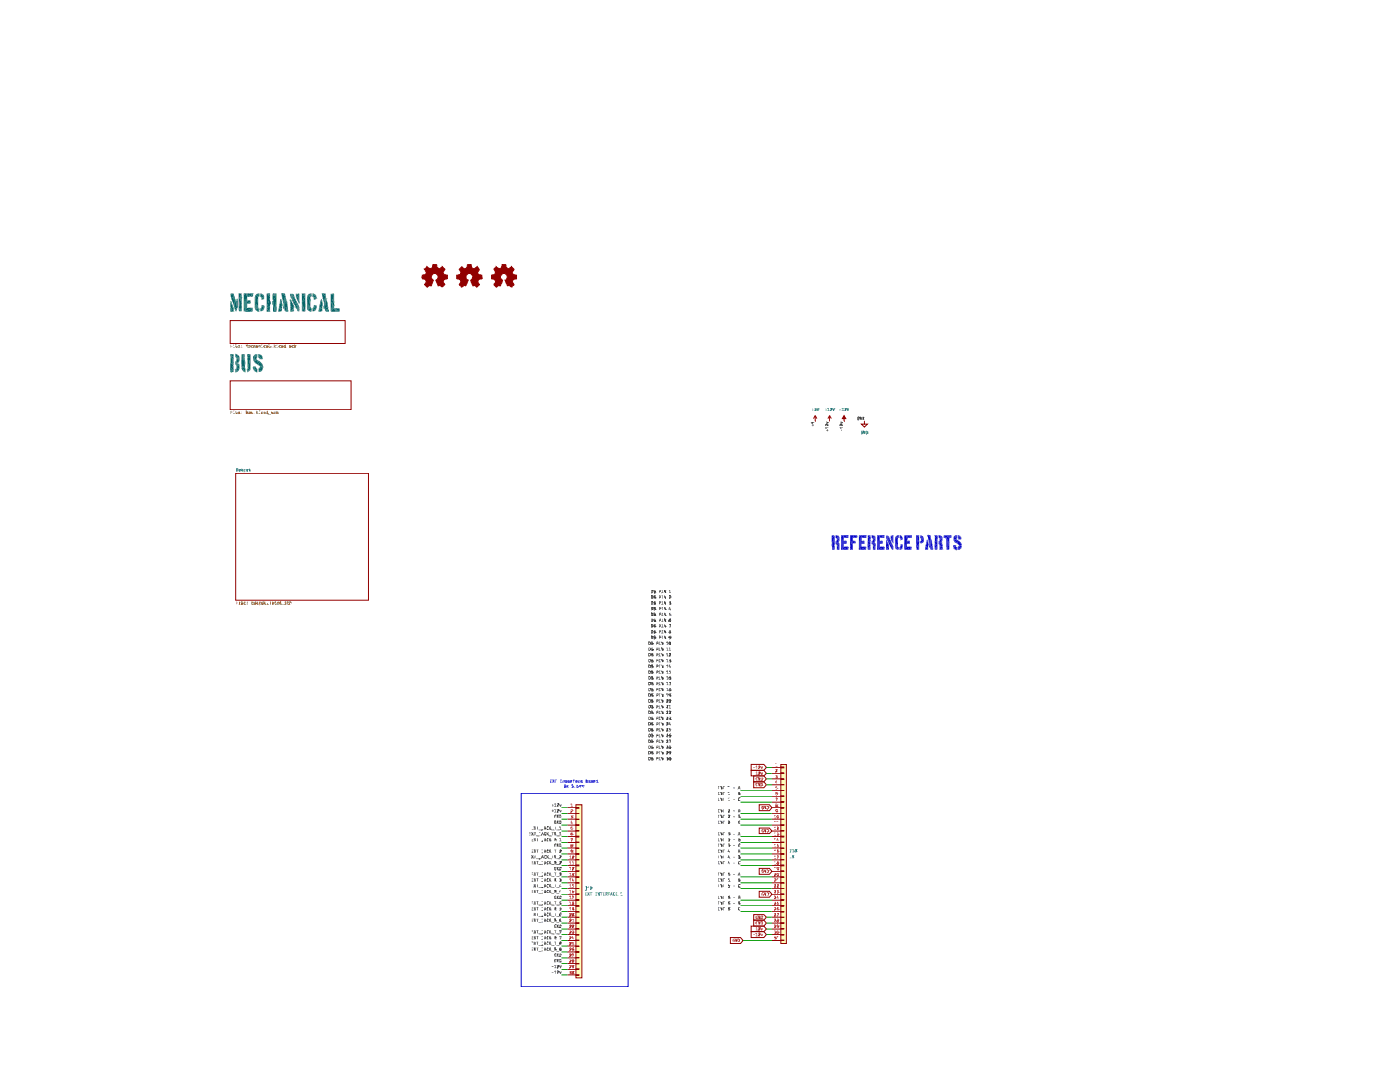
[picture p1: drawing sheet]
<svg xmlns="http://www.w3.org/2000/svg" width="279mm" height="216mm" viewBox="0 0 279 216" stroke-linecap="round" stroke-linejoin="round" font-family="sans-serif">
<g fill="#ffb">
<path d="M155.8 152.5h1.1v35.8h-1.1z"/>
<path d="M114.9 160.6h1.2v34.5h-1.2z"/>
</g>
<path d="M45.9 64h23v4.5h-23zM45.9 76h24.2v5.8h-24.2zM47 94.5h26.5v25.3h-26.5zM150.4 183.6h2l.6 .6-.6 .6h-2z" fill="none" stroke="#910000" stroke-width=".2"/>
<g fill="#910000">
<path d="M150.8 184.3l.1 .1z"/>
<path d="M150.9 183.9l-.1 .1z"/>
<path d="M150.9 183.9h.1z"/>
<path d="M151.1 183.9h.1z"/>
<path d="M150.8 184.3l.1 .2z"/>
<path d="M150.9 183.9h.2z"/>
<path d="M150.8 184.2l.1 .3z"/>
<path d="M150.9 183.9l-.1 .3z"/>
<path d="M150.9 184l-.1 .2z"/>
<path d="M150.9 184.1l-.1 .1z"/>
<path d="M150.9 184.5l.1-.1z"/>
<path d="M151.7 183.9h-.1z"/>
<path d="M151.4 184l.1 .1z"/>
<path d="M151.5 184.1l.1 .1z"/>
<path d="M151.5 184.4l.1 .1z"/>
<path d="M151.4 184l.1 .2z"/>
<path d="M151.4 183.9h-.1z"/>
<path d="M151.4 183.9h.1z"/>
<path d="M151.5 184.4l.2 .1z"/>
<path d="M151.4 184l.1 .4z"/>
<path d="M151.3 184.4l.1 .1z"/>
<path d="M151.4 183.9l-.1 .2z"/>
<path d="M151.4 183.9l.1 .2z"/>
<path d="M151.5 184.1l.1 .2z"/>
<path d="M151.6 183.9l.1 .1z"/>
<path d="M151.4 184.2v.3z"/>
<path d="M151.4 183.9l-.1 .5z"/>
<path d="M151.4 183.9l.2 .4z"/>
<path d="M151.6 183.9v.2z"/>
<path d="M151.4 183.9l.1 .5z"/>
<path d="M151.4 183.9l.2 .5z"/>
<path d="M151.7 184l-.1 .1z"/>
<path d="M151.7 184l-.1 .3z"/>
<path d="M151.7 184l-.1 .4z"/>
<path d="M151.7 184v.5z"/>
<path d="M151.6 184.4l.1 .1z"/>
<path d="M152 183.9h.1z"/>
<path d="M152.1 183.9l.1 .1z"/>
<path d="M152.2 184.4l-.1 .1z"/>
<path d="M151.9 183.9v.6z"/>
<path d="M152 183.9l.2 .1z"/>
<path d="M151.9 184.5l.3-.1z"/>
<path d="M151.9 183.9h.1z"/>
<path d="M152.1 184.4l-.1 .1z"/>
<path d="M152.1 184l.1 .1z"/>
<path d="M152.1 184.3l.1 .1z"/>
<path d="M152.2 184v.4z"/>
<path d="M152.2 184l-.1 .3z"/>
</g>
<path d="M150.4 182.5h2l.6 .5-.6 .6h-2z" fill="none" stroke="#910000" stroke-width=".2"/>
<g fill="#910000">
<path d="M150.9 183.3l.1 .1z"/>
<path d="M150.8 183.2l.1 .1z"/>
<path d="M151 183l.2 .1z"/>
<path d="M150.9 182.8l-.1 .1z"/>
<path d="M151.1 182.8h.1z"/>
<path d="M150.9 183.3l.3 .1z"/>
<path d="M150.8 183l.1 .3z"/>
<path d="M150.9 182.8l-.1 .2z"/>
<path d="M150.9 182.8h.1z"/>
<path d="M151.1 183.3l.1 .1z"/>
<path d="M151 183.3l.2 .1z"/>
<path d="M150.9 182.9l-.1 .1z"/>
<path d="M150.9 183.2l.1 .1z"/>
<path d="M151.5 183.2l.1 .1z"/>
<path d="M151.4 182.9l.1 .1z"/>
<path d="M151.3 183.3l.1 .1z"/>
<path d="M151.4 182.8h.1z"/>
<path d="M151.5 183l.1 .1z"/>
<path d="M151.6 183.3l.1 .1z"/>
<path d="M151.4 182.9l.1 .2z"/>
<path d="M151.5 182.9l.1 .2z"/>
<path d="M151.6 182.8h.1z"/>
<path d="M151.5 183.2l.2 .2z"/>
<path d="M151.4 182.9l.1 .3z"/>
<path d="M151.3 183.2l.1 .1z"/>
<path d="M151.4 182.8l-.1 .1z"/>
<path d="M151.4 182.8l.1 .1z"/>
<path d="M151.5 182.9l.1 .3z"/>
<path d="M151.4 182.8l.1 .4z"/>
<path d="M151.4 183.1v.2z"/>
<path d="M151.4 182.8l-.1 .4z"/>
<path d="M151.4 182.8l.2 .4z"/>
<path d="M151.6 182.8v.1z"/>
<path d="M151.4 182.8l.2 .5z"/>
<path d="M151.7 182.8l-.1 .2z"/>
<path d="M151.7 182.8l-.1 .4z"/>
<path d="M151.7 182.8l-.1 .5z"/>
<path d="M151.7 182.8v.6z"/>
<path d="M152.1 182.8h.1z"/>
<path d="M152.2 183.2l-.1 .1z"/>
<path d="M152.1 183.3l-.1 .1z"/>
<path d="M151.9 183.3v.1z"/>
<path d="M152.1 182.8l.1 .1z"/>
<path d="M151.9 183.4l.2-.1z"/>
<path d="M151.9 182.8v.5z"/>
<path d="M152 182.8l.2 .1z"/>
<path d="M151.9 183.4l.3-.2z"/>
<path d="M152 182.8h.1z"/>
<path d="M151.9 183.4l.1-.1z"/>
<path d="M152 183.3l.2-.1z"/>
<path d="M152.2 182.9l-.1 .3z"/>
<path d="M152.2 182.9l-.1 .2z"/>
</g>
<g fill="#0f0f0f">
<path d="M143.3 179.4l.3-.1z"/>
<path d="M143.3 179.3h.3z"/>
<path d="M143.4 178.8v.5z"/>
<path d="M143.5 178.8l-.1 .5z"/>
<path d="M144.1 178.9v.1z"/>
<path d="M144.1 179.3v-.1z"/>
<path d="M144 179.3l.1 .1z"/>
<path d="M143.9 179l.1 .1z"/>
<path d="M143.9 178.9h.1z"/>
<path d="M143.9 179l.1 .2z"/>
<path d="M143.9 178.8l.1 .1z"/>
<path d="M144 179.2l.1 .1z"/>
<path d="M144.1 178.9v.2z"/>
<path d="M144.1 179.1v.3z"/>
<path d="M144 179.2l.1 .2z"/>
<path d="M143.9 178.9l.1 .3z"/>
<path d="M143.8 178.8l.2 .1z"/>
<path d="M143.8 178.8l.2 .4z"/>
<path d="M144.1 178.9v.5z"/>
<path d="M143.8 178.9l.2 .3z"/>
<path d="M143.8 178.8l.3 .5z"/>
<path d="M144.5 178.8l-.1 .6z"/>
<path d="M144.4 178.8v.6z"/>
<path d="M145.6 178.9l.1-.1z"/>
<path d="M145.6 179.3l-.1 .1z"/>
<path d="M145.3 179.3l.1 .1z"/>
<path d="M145.3 179l.1-.1z"/>
<path d="M145.6 178.9l.1 .1z"/>
<path d="M145.6 179.3l.1-.1z"/>
<path d="M145.3 179.3l.2 .1z"/>
<path d="M145.3 178.9l.1-.1z"/>
<path d="M145.5 178.8h.2z"/>
<path d="M145.4 178.9l.3 .1z"/>
<path d="M145.7 179l-.1 .3z"/>
<path d="M145.3 179.3h.3z"/>
<path d="M145.3 179.1l.1-.1z"/>
<path d="M145.4 178.8l-.1 .1z"/>
<path d="M145.5 178.8l.1 .1z"/>
<path d="M145.3 179.3l.1-.1z"/>
<path d="M145.3 178.9h.1z"/>
<path d="M145.3 178.9h.1l-.1 .2z"/>
<path d="M145.7 179l-.1 .2z"/>
<path d="M145.6 179.1l.1-.1z"/>
<path d="M145.4 178.9l.1 .1z"/>
<path d="M146.6 179l.1 .1z"/>
<path d="M146.4 179l.2 .1z"/>
<path d="M147.5 178.8l.2 .5z"/>
<path d="M147.6 179.3l.1 .1z"/>
<path d="M147.4 179.1l-.1 .2z"/>
<path d="M147.5 178.8l-.1 .3z"/>
<path d="M147.4 179.2l-.1 .2z"/>
<path d="M147.5 179.1l-.2 .3z"/>
<path d="M147.5 178.8l.1 .5z"/>
<path d="M147.5 179.1l.1 .1h-.2z"/>
<path d="M147.5 179.1l.1 .1z"/>
<path d="M147.5 178.8l.1 .3z"/>
<path d="M147.5 178.8l.1 .4z"/>
<path d="M143.5 181.1h.1z"/>
<path d="M143.6 181.6v.1z"/>
<path d="M143.5 181.6l.1 .1z"/>
<path d="M143.3 181.6l.3 .1z"/>
<path d="M143.3 181.1h.1z"/>
<path d="M143.3 181.1h.3z"/>
<path d="M143.3 181.1h.2z"/>
<path d="M143.4 181.1v.5z"/>
<path d="M143.5 181.1l-.1 .5z"/>
<path d="M144.1 181.2v.1z"/>
<path d="M144.1 181.6v-.1z"/>
<path d="M144 181.6l.1 .1z"/>
<path d="M143.9 181.1l.1 .1z"/>
<path d="M144 181.5l.1 .1z"/>
<path d="M144.1 181.1v.2z"/>
<path d="M143.9 181.4l.1 .1z"/>
<path d="M143.8 181.1h.1z"/>
<path d="M144.1 181.1v.3z"/>
<path d="M144.1 181.4v.3z"/>
<path d="M144 181.5l.1 .2z"/>
<path d="M143.9 181.2l.1 .3z"/>
<path d="M143.8 181.1l.2 .1z"/>
<path d="M143.9 181.1l.1 .4z"/>
<path d="M143.8 181.1l.2 .4z"/>
<path d="M144.1 181.1v.6z"/>
<path d="M143.8 181.1l.3 .5z"/>
<path d="M144.5 181.1h.2z"/>
<path d="M144.5 181.1l-.1 .6z"/>
<path d="M144.2 181.1h.2z"/>
<path d="M144.2 181.1h.5z"/>
<path d="M144.4 181.1v.6z"/>
<path d="M144.2 181.1h.3z"/>
<path d="M145.6 181.1h.1z"/>
<path d="M145.6 181.3l.1 .1z"/>
<path d="M145.6 181.6l-.1 .1z"/>
<path d="M145.3 181.6l.1 .1z"/>
<path d="M145.3 181.1h.1z"/>
<path d="M145.4 181.2l-.1 .2z"/>
<path d="M145.6 181.2l.1 .2z"/>
<path d="M145.6 181.6l.1-.1z"/>
<path d="M145.3 181.6l.2 .1z"/>
<path d="M145.5 181.1h.2z"/>
<path d="M145.4 181.2l.3 .2z"/>
<path d="M145.7 181.4l-.1 .2z"/>
<path d="M145.3 181.6h.3z"/>
<path d="M145.4 181.1l-.1 .1z"/>
<path d="M145.5 181.1h.1z"/>
<path d="M145.4 181.3l-.1 .2z"/>
<path d="M145.3 181.5l.1 .1z"/>
<path d="M145.5 181.1h-.1z"/>
<path d="M145.3 181.2l.2-.1z"/>
<path d="M145.3 181.2l.1-.1z"/>
<path d="M145.3 181.2v.3z"/>
<path d="M145.6 181.5l.1-.1z"/>
<path d="M145.3 181.4l.1-.1z"/>
<path d="M145.5 181.3l.2 .1z"/>
<path d="M145.4 181.2l.1 .1z"/>
<path d="M147.5 181.1h-.1z"/>
<path d="M147.7 181.1h-.1z"/>
<path d="M147.7 181.6l-.1 .1z"/>
<path d="M147.5 181.6v.1z"/>
<path d="M147.4 181.5l.1 .1z"/>
<path d="M147.5 181.1l-.1 .1z"/>
<path d="M147.5 181.7l.2-.1z"/>
<path d="M147.4 181.5l.1 .2z"/>
<path d="M147.5 181.1h.1l-.2 .1z"/>
<path d="M147.5 181.6h.2z"/>
<path d="M147.5 181.5v.2z"/>
<path d="M147.5 181.1h.1z"/>
<path d="M147.5 181.4l-.1 .1z"/>
<path d="M147.4 181.2v.3z"/>
<path d="M147.5 181.2l-.1 .3z"/>
<path d="M147.5 181.3l-.1 .2z"/>
<path d="M143.3 179.9h.3z"/>
<path d="M143.5 180l.1-.1z"/>
<path d="M143.3 180l.3-.1z"/>
<path d="M143.4 180v.5z"/>
<path d="M143.5 180l-.1 .5z"/>
<path d="M144.1 180v.1z"/>
<path d="M144.1 180.5v-.1z"/>
<path d="M143.9 180.2l.1 .1z"/>
<path d="M143.8 180h.1z"/>
<path d="M143.9 180l.1 .1z"/>
<path d="M144 180.3l.1 .1z"/>
<path d="M143.9 180.2l.1 .2z"/>
<path d="M143.8 179.9l.1 .1z"/>
<path d="M144.1 180v.3z"/>
<path d="M144.1 180.3v.2z"/>
<path d="M144 180.4l.1 .1z"/>
<path d="M143.9 180l.1 .4z"/>
<path d="M143.8 179.9l.2 .2z"/>
<path d="M143.8 179.9l.2 .4z"/>
<path d="M144.1 180v.5z"/>
<path d="M143.8 180l.2 .4z"/>
<path d="M143.8 179.9l.3 .5z"/>
<path d="M143.8 179.9l.2 .5z"/>
<path d="M144.5 180l.2-.1z"/>
<path d="M144.5 180l-.1 .5z"/>
<path d="M144.2 179.9l.2 .1z"/>
<path d="M144.2 179.9h.5z"/>
<path d="M144.4 180v.5z"/>
<path d="M144.2 179.9l.3 .1z"/>
<path d="M145.6 179.9l.1 .1z"/>
<path d="M145.3 180.2l.1-.1z"/>
<path d="M145.6 180.1l.1 .1z"/>
<path d="M145.6 180.5l.1-.1z"/>
<path d="M145.5 179.9l.2 .1z"/>
<path d="M145.7 180.3l-.1 .2z"/>
<path d="M145.4 180.1l.3 .1z"/>
<path d="M145.7 180.2l-.1 .3z"/>
<path d="M145.3 180l.2-.1z"/>
<path d="M145.5 179.9l.1 .1z"/>
<path d="M145.3 180.3l.1-.1z"/>
<path d="M145.3 180.5l.1-.1z"/>
<path d="M145.5 179.9l-.1 .1z"/>
<path d="M145.3 180h.1z"/>
<path d="M145.6 180.4l-.1 .1z"/>
<path d="M145.3 180v.3z"/>
<path d="M145.6 180.3l.1-.1z"/>
<path d="M145.5 180.1l.2 .1z"/>
<path d="M146.4 180.2l.2 .1z"/>
<path d="M147.5 179.9l.1 .1z"/>
<path d="M147.6 180.1l-.1 .1z"/>
<path d="M147.4 180.2l.1 .3z"/>
<path d="M147.4 180v.2z"/>
<path d="M147.7 180.3l-.1 .2z"/>
<path d="M147.5 180l-.1 .2z"/>
<path d="M147.6 180l-.1 .2z"/>
<path d="M147.5 180.2l.2 .1z"/>
<path d="M147.7 180.3l-.2 .2z"/>
<path d="M147.5 180.1l-.1 .1z"/>
<path d="M147.5 180.1v.1z"/>
<path d="M147.5 179.9v.1h-.1z"/>
<path d="M147.5 179.9v.1z"/>
<path d="M147.5 180.1l.1 .1z"/>
<path d="M147.7 180.3l-.1 .1z"/>
<path d="M147.5 180.2l.1 .1z"/>
<path d="M143.6 166.6v.1z"/>
<path d="M143.5 166.2l.1-.1z"/>
<path d="M143.5 166.6l.1 .1z"/>
<path d="M143.3 166.1l.1 .1z"/>
<path d="M143.3 166.1h.3z"/>
<path d="M143.3 166.7h.3z"/>
<path d="M143.3 166.1l.2 .1z"/>
<path d="M143.4 166.6l-.1 .1z"/>
<path d="M143.4 166.2v.4z"/>
<path d="M143.5 166.2l-.1 .4z"/>
<path d="M144.1 166.2v.1z"/>
<path d="M143.9 166.4l.1 .1z"/>
<path d="M143.8 166.2h.1z"/>
<path d="M144 166.5l.1 .1z"/>
<path d="M143.8 166.1l.1 .1z"/>
<path d="M143.9 166.2h.1z"/>
<path d="M144.1 166.2v.3z"/>
<path d="M144.1 166.5v.2z"/>
<path d="M144 166.5l.1 .2z"/>
<path d="M143.9 166.2l.1 .3z"/>
<path d="M143.8 166.1l.2 .1z"/>
<path d="M143.8 166.1l.2 .4z"/>
<path d="M144.1 166.2v.5z"/>
<path d="M143.8 166.2l.2 .3z"/>
<path d="M143.8 166.1l.3 .5z"/>
<path d="M144.5 166.2l.2-.1z"/>
<path d="M144.5 166.2l-.1 .5z"/>
<path d="M144.2 166.1l.2 .1z"/>
<path d="M144.2 166.1h.5z"/>
<path d="M144.4 166.2v.5z"/>
<path d="M144.2 166.1l.3 .1z"/>
<path d="M145.5 166.1l.1 .1z"/>
<path d="M145.6 166.4l.1 .1z"/>
<path d="M145.6 166.6l.1-.1z"/>
<path d="M145.3 166.3l.1 .1z"/>
<path d="M145.5 166.3l.1-.1z"/>
<path d="M145.6 166.6l-.1 .1z"/>
<path d="M145.3 166.2l.1-.1z"/>
<path d="M145.5 166.4l.2 .1z"/>
<path d="M145.5 166.7l.2-.2z"/>
<path d="M145.3 166.7l.1-.1z"/>
<path d="M145.3 166.3l.2 .1z"/>
<path d="M145.3 166.2l.2-.1z"/>
<path d="M145.5 166.3l.2 .2z"/>
<path d="M145.5 166.1l-.1 .1z"/>
<path d="M145.5 166.6l.2-.1z"/>
<path d="M145.5 166.3l.1 .1z"/>
<path d="M146.4 166.5l.2-.1z"/>
<path d="M146.4 166.4h.2z"/>
<path d="M147.5 166.2l.2 .5z"/>
<path d="M147.4 166.5l-.1 .2z"/>
<path d="M147.5 166.2l-.1 .3z"/>
<path d="M147.5 166.1l-.1 .4z"/>
<path d="M147.5 166.1l.2 .6z"/>
<path d="M147.5 166.5l-.2 .2z"/>
<path d="M147.5 166.1v.1z"/>
<path d="M147.5 166.1l.1 .6z"/>
<path d="M147.5 166.1l.1 .4z"/>
<path d="M143.6 167.8v.1z"/>
<path d="M143.5 167.8l.1 .1z"/>
<path d="M143.3 167.8l.3 .1z"/>
<path d="M143.4 167.3v.5z"/>
<path d="M143.5 167.3l-.1 .5z"/>
<path d="M144.1 167.4v.1z"/>
<path d="M144.1 167.8v-.1z"/>
<path d="M144 167.8l.1 .1z"/>
<path d="M143.9 167.5l.1 .1z"/>
<path d="M143.9 167.3l.1 .1z"/>
<path d="M144 167.7l.1 .1z"/>
<path d="M144.1 167.3v.2z"/>
<path d="M143.9 167.5l.1 .2z"/>
<path d="M143.8 167.3h.1z"/>
<path d="M144.1 167.3v.3z"/>
<path d="M144.1 167.6v.3z"/>
<path d="M144 167.7l.1 .2z"/>
<path d="M143.9 167.4l.1 .3z"/>
<path d="M143.8 167.3l.2 .1z"/>
<path d="M143.9 167.3l.1 .4z"/>
<path d="M143.8 167.3l.2 .4z"/>
<path d="M144.1 167.3v.6z"/>
<path d="M143.8 167.3l.3 .5z"/>
<path d="M144.5 167.3l-.1 .6z"/>
<path d="M144.4 167.3v.6z"/>
<path d="M145.6 167.6l.1 .1z"/>
<path d="M145.3 167.8l.1 .1z"/>
<path d="M145.5 167.3h.1z"/>
<path d="M145.6 167.4l-.1 .1z"/>
<path d="M145.6 167.5l.1 .2z"/>
<path d="M145.6 167.8l-.1 .1z"/>
<path d="M145.5 167.3l.1 .1z"/>
<path d="M145.5 167.5l.2 .2z"/>
<path d="M145.7 167.7l-.2 .2z"/>
<path d="M145.3 167.8l.2 .1z"/>
<path d="M145.3 167.5l.2 .1z"/>
<path d="M145.3 167.3h.1z"/>
<path d="M145.3 167.3h.2z"/>
<path d="M145.4 167.8l.1 .1z"/>
<path d="M145.5 167.8l.2-.1z"/>
<path d="M145.5 167.5l.1 .1z"/>
<path d="M145.5 167.5l.1-.1z"/>
<path d="M146.6 167.5l.1 .1z"/>
<path d="M146.4 167.5l.2 .1z"/>
<path d="M147.6 167.5l.1 .1z"/>
<path d="M147.4 167.5l.1 .3z"/>
<path d="M147.4 167.3v.2z"/>
<path d="M147.5 167.3h.1z"/>
<path d="M147.6 167.4l-.1 .1z"/>
<path d="M147.5 167.5l.2 .1z"/>
<path d="M147.7 167.7l-.1 .1z"/>
<path d="M147.6 167.8l-.1 .1z"/>
<path d="M147.5 167.3l-.1 .2z"/>
<path d="M147.6 167.3l-.1 .2z"/>
<path d="M147.5 167.5l.2 .2z"/>
<path d="M147.7 167.7l-.2 .2z"/>
<path d="M147.4 167.5v.4z"/>
<path d="M147.5 167.8v.1h-.1z"/>
<path d="M147.5 167.8v.1z"/>
<path d="M147.5 167.5v.1z"/>
<path d="M147.5 167.5l.1 .1z"/>
<path d="M147.6 167.6l.1 .1z"/>
<path d="M143.5 161.6l.1-.1z"/>
<path d="M143.6 162v.1z"/>
<path d="M143.3 161.5l.1 .1z"/>
<path d="M143.5 162l.1 .1z"/>
<path d="M143.3 162l.3 .1z"/>
<path d="M143.3 161.5h.3z"/>
<path d="M143.3 161.5l.2 .1z"/>
<path d="M143.4 161.6v.4z"/>
<path d="M143.5 161.6l-.1 .4z"/>
<path d="M144.1 161.7v.1z"/>
<path d="M144.1 162v-.1z"/>
<path d="M144 162l.1 .1z"/>
<path d="M143.9 161.6l.1 .1z"/>
<path d="M144 161.9l.1 .1z"/>
<path d="M144.1 161.6v.2z"/>
<path d="M143.9 161.8l.1 .1z"/>
<path d="M143.8 161.5l.1 .1z"/>
<path d="M144.1 161.8v.3z"/>
<path d="M144 161.9l.1 .2z"/>
<path d="M143.9 161.7l.1 .2z"/>
<path d="M143.8 161.5l.2 .2z"/>
<path d="M143.9 161.6l.1 .3z"/>
<path d="M143.8 161.5l.2 .4z"/>
<path d="M144.1 161.6v.5z"/>
<path d="M143.8 161.6l.2 .3z"/>
<path d="M143.8 161.5l.3 .5z"/>
<path d="M144.5 161.5l-.1 .6z"/>
<path d="M144.4 161.5v.6z"/>
<path d="M145.6 161.8h-.1z"/>
<path d="M145.4 162l.3 .1z"/>
<path d="M145.4 161.8l-.1 .2z"/>
<path d="M145.4 161.5l.2 .1z"/>
<path d="M145.5 161.8h.1z"/>
<path d="M145.3 162.1h.4z"/>
<path d="M145.4 161.8l-.1 .3z"/>
<path d="M145.6 161.6l-.1 .3z"/>
<path d="M145.3 162.1l.1-.1z"/>
<path d="M145.3 161.6l.1-.1z"/>
<path d="M145.6 161.6l-.2 .3z"/>
<path d="M145.4 161.9l-.1 .2z"/>
<path d="M145.5 161.8l-.2 .3z"/>
<path d="M145.6 161.6l-.3 .5z"/>
<path d="M145.6 161.6l-.1 .2z"/>
<path d="M145.4 161.5l.1 .1z"/>
<path d="M145.6 161.6l-.1 .1z"/>
<path d="M146.4 161.8h.2z"/>
<path d="M147.5 161.5l.2 .5z"/>
<path d="M147.6 162l.1 .1z"/>
<path d="M147.4 161.8l-.1 .2z"/>
<path d="M147.5 161.6l-.1 .2z"/>
<path d="M147.5 161.5l-.1 .3z"/>
<path d="M147.4 161.9l-.1 .2z"/>
<path d="M147.5 161.8l-.2 .3z"/>
<path d="M147.5 161.5v.1l-.1 .2z"/>
<path d="M147.5 161.5v.1z"/>
<path d="M147.5 161.5l.1 .5z"/>
<path d="M147.5 161.8l.1 .1h-.2z"/>
<path d="M147.5 161.8l.1 .1z"/>
<path d="M147.5 161.5l.1 .3z"/>
<path d="M147.5 161.5l.1 .4z"/>
<path d="M143.3 162.6h.3z"/>
<path d="M143.5 162.7l.1-.1z"/>
<path d="M143.3 162.7l.3-.1z"/>
<path d="M143.4 162.7v.5z"/>
<path d="M143.5 162.7l-.1 .5z"/>
<path d="M144.1 162.8v.1z"/>
<path d="M144.1 163.2v-.1z"/>
<path d="M143.9 162.9l.1 .1z"/>
<path d="M143.8 162.7l.1 .1z"/>
<path d="M143.8 162.6l.1 .1z"/>
<path d="M143.9 162.8l.1 .1z"/>
<path d="M144 163l.1 .1z"/>
<path d="M143.9 162.9l.1 .2z"/>
<path d="M143.9 162.7l.1 .2z"/>
<path d="M144.1 162.8v.2z"/>
<path d="M144.1 163v.2z"/>
<path d="M144 163.1l.1 .1z"/>
<path d="M143.9 162.8l.1 .3z"/>
<path d="M143.8 162.6l.2 .3z"/>
<path d="M143.8 162.6l.2 .4z"/>
<path d="M144.1 162.8v.4z"/>
<path d="M143.8 162.7l.2 .4z"/>
<path d="M143.8 162.6l.3 .5z"/>
<path d="M143.8 162.6l.2 .5z"/>
<path d="M144.3 162.6h.4l-.5 .1z"/>
<path d="M144.5 162.7l.2-.1z"/>
<path d="M144.5 162.7l-.1 .5z"/>
<path d="M144.2 162.7l.5-.1z"/>
<path d="M144.4 162.7v.5z"/>
<path d="M145.3 163.1l.1-.1z"/>
<path d="M145.3 162.8l.1-.1z"/>
<path d="M145.6 162.9l-.1 .1z"/>
<path d="M145.3 162.7l.1-.1z"/>
<path d="M145.4 162.6h.2v.2z"/>
<path d="M145.6 162.8l-.1 .2z"/>
<path d="M145.3 163.2l.1-.1z"/>
<path d="M145.4 163l-.1 .2z"/>
<path d="M145.4 162.6l-.1 .2z"/>
<path d="M145.6 162.8l-.2 .2z"/>
<path d="M145.5 162.9l-.2 .3z"/>
<path d="M145.6 162.8l-.2 .3z"/>
<path d="M145.6 162.8l-.3 .4z"/>
<path d="M145.4 162.6l.1 .1z"/>
<path d="M145.6 162.8l-.1 .1z"/>
<path d="M145.4 162.6l.2 .2z"/>
<path d="M145.5 162.7l.1 .1z"/>
<path d="M146.4 162.9l.2 .1z"/>
<path d="M147.5 162.6l.1 .1z"/>
<path d="M147.6 162.9h-.1z"/>
<path d="M147.7 163.1l-.1 .1z"/>
<path d="M147.4 162.9l.1 .3z"/>
<path d="M147.4 162.7v.2z"/>
<path d="M147.7 163l-.1 .2z"/>
<path d="M147.5 162.7l-.1 .2z"/>
<path d="M147.6 162.7l-.1 .2z"/>
<path d="M147.5 162.9l.2 .1z"/>
<path d="M147.7 163l-.2 .2z"/>
<path d="M147.5 162.6v.1h-.1z"/>
<path d="M147.5 162.6v.1z"/>
<path d="M147.6 163.1l-.1 .1z"/>
<path d="M147.5 162.9h.1z"/>
<path d="M147.7 163l-.1 .1z"/>
<path d="M147.5 162.9l.1 .1z"/>
<path d="M143.3 168.4h.3z"/>
<path d="M143.5 168.4h.1z"/>
<path d="M143.4 168.4v.6z"/>
<path d="M143.5 168.4l-.1 .6z"/>
<path d="M144.1 168.5v.1z"/>
<path d="M144.1 169v-.1z"/>
<path d="M143.9 168.7l.1 .1z"/>
<path d="M143.8 168.4l.1 .1z"/>
<path d="M143.8 168.4h.1z"/>
<path d="M143.9 168.5l.1 .1z"/>
<path d="M144 168.8l.1 .1z"/>
<path d="M143.9 168.7l.1 .2z"/>
<path d="M143.9 168.4l.1 .2z"/>
<path d="M144.1 168.5v.3z"/>
<path d="M144.1 168.8v.2z"/>
<path d="M144 168.9l.1 .1z"/>
<path d="M143.9 168.5l.1 .4z"/>
<path d="M143.8 168.4l.2 .2z"/>
<path d="M143.8 168.4l.2 .4z"/>
<path d="M144.1 168.5v.5z"/>
<path d="M143.8 168.4l.2 .5z"/>
<path d="M143.8 168.4l.3 .5z"/>
<path d="M144.2 168.4h.5z"/>
<path d="M144.5 168.4h.2z"/>
<path d="M144.5 168.4l-.1 .6z"/>
<path d="M144.4 168.4v.6z"/>
<path d="M145.5 168.4h.1z"/>
<path d="M145.6 168.9l.1-.1z"/>
<path d="M145.3 168.9l.1 .1z"/>
<path d="M145.3 168.7l.1-.1z"/>
<path d="M145.3 168.4h.1z"/>
<path d="M145.5 168.7l.1-.1z"/>
<path d="M145.6 168.7l.1 .1z"/>
<path d="M145.3 168.7l.2-.1z"/>
<path d="M145.5 168.4l.1 .2z"/>
<path d="M145.5 168.7l.2 .1z"/>
<path d="M145.5 169l.2-.2z"/>
<path d="M145.3 168.4h.2z"/>
<path d="M145.5 168.4h-.1z"/>
<path d="M145.5 168.9l.2-.1z"/>
<path d="M145.5 168.4l.1 .1z"/>
<path d="M145.6 168.5l-.1 .1z"/>
<path d="M145.5 168.7l.1 .1z"/>
<path d="M146.4 168.7l.2 .1z"/>
<path d="M147.6 168.4h.1z"/>
<path d="M147.6 168.9l.1 .1z"/>
<path d="M147.4 168.9l.1 .1z"/>
<path d="M147.4 168.8l.1 .2z"/>
<path d="M147.5 168.4h.1z"/>
<path d="M147.5 168.4h.1l-.2 .1z"/>
<path d="M147.6 168.4h-.1z"/>
<path d="M147.5 168.9v.1z"/>
<path d="M147.4 168.8l.1 .1z"/>
<path d="M147.5 168.4l-.1 .1z"/>
<path d="M147.4 168.5v.3z"/>
<path d="M147.5 168.7l-.1 .1z"/>
<path d="M147.5 168.5l-.1 .3z"/>
<path d="M147.5 168.6l-.1 .2z"/>
<path d="M143.6 164.3v.1z"/>
<path d="M143.5 163.9l.1-.1z"/>
<path d="M143.5 164.3l.1 .1z"/>
<path d="M143.3 163.8l.1 .1z"/>
<path d="M143.3 163.8h.3z"/>
<path d="M143.3 164.4h.3z"/>
<path d="M143.3 163.8l.2 .1z"/>
<path d="M143.4 164.3l-.1 .1z"/>
<path d="M143.4 163.9v.4z"/>
<path d="M143.5 163.9l-.1 .4z"/>
<path d="M144.1 164.3v-.1z"/>
<path d="M143.9 164.1l.1 .1z"/>
<path d="M143.8 163.9l.1 .1z"/>
<path d="M144 164.2l.1 .1z"/>
<path d="M144.1 163.9v.1z"/>
<path d="M143.8 163.8l.1 .1z"/>
<path d="M143.9 163.9l.1 .1z"/>
<path d="M144.1 163.9v.2z"/>
<path d="M144.1 164.1v.3z"/>
<path d="M144 164.2l.1 .2z"/>
<path d="M143.9 164l.1 .2z"/>
<path d="M143.8 163.8l.2 .2z"/>
<path d="M143.8 163.8l.2 .4z"/>
<path d="M144.1 163.9v.5z"/>
<path d="M143.8 163.9l.2 .3z"/>
<path d="M143.8 163.8l.3 .5z"/>
<path d="M144.5 163.9l.2-.1z"/>
<path d="M144.5 163.9l-.1 .5z"/>
<path d="M144.2 163.8l.2 .1z"/>
<path d="M144.2 163.8h.5z"/>
<path d="M144.4 163.9v.5z"/>
<path d="M144.2 163.8l.3 .1z"/>
<path d="M145.4 164.3l.3 .1z"/>
<path d="M145.4 164.1l-.1 .2z"/>
<path d="M145.3 163.9l.1-.1z"/>
<path d="M145.4 163.8l.2 .1z"/>
<path d="M145.6 164.1l-.1 .1z"/>
<path d="M145.3 164.4h.4z"/>
<path d="M145.4 164.1l-.1 .3z"/>
<path d="M145.3 164l.1-.1z"/>
<path d="M145.6 163.9l-.1 .3z"/>
<path d="M145.3 164.4l.1-.1z"/>
<path d="M145.4 163.8l-.1 .2z"/>
<path d="M145.6 163.9l-.2 .3z"/>
<path d="M145.4 164.2l-.1 .2z"/>
<path d="M145.5 164.1l-.2 .3z"/>
<path d="M145.6 163.9l-.3 .5z"/>
<path d="M145.5 164l-.2 .4z"/>
<path d="M145.4 163.8l.1 .1z"/>
<path d="M145.6 163.9l-.1 .1z"/>
<path d="M145.5 164l.1-.1z"/>
<path d="M147.5 163.8l-.1 .1z"/>
<path d="M147.7 163.8l-.1 .1z"/>
<path d="M147.7 164.3l-.1 .1z"/>
<path d="M147.5 164.3v.1z"/>
<path d="M147.4 164.2l.1 .1z"/>
<path d="M147.5 163.8l-.1 .2z"/>
<path d="M147.5 164.4l.2-.1z"/>
<path d="M147.4 164.2l.1 .2z"/>
<path d="M147.5 163.8h.1l-.2 .2z"/>
<path d="M147.5 164.3h.2z"/>
<path d="M147.5 163.8l.1 .1z"/>
<path d="M147.6 163.8l-.1 .1z"/>
<path d="M147.5 163.9l.1-.1z"/>
<path d="M147.5 163.9l.1-.1-.2 .2z"/>
<path d="M147.5 163.9l-.1 .1z"/>
<path d="M147.5 164.1l-.1 .1z"/>
<path d="M147.4 164v.2z"/>
<path d="M147.5 164l-.1 .2z"/>
<path d="M143.6 172.3v.1z"/>
<path d="M143.5 171.9l.1-.1z"/>
<path d="M143.5 172.3l.1 .1z"/>
<path d="M143.3 171.8l.1 .1z"/>
<path d="M143.3 171.8h.3z"/>
<path d="M143.3 172.4h.3z"/>
<path d="M143.3 171.8l.2 .1z"/>
<path d="M143.4 172.3l-.1 .1z"/>
<path d="M143.4 171.9v.4z"/>
<path d="M143.5 171.9l-.1 .4z"/>
<path d="M144.1 172v.1z"/>
<path d="M143.9 172.2l.1 .1z"/>
<path d="M143.8 171.9l.1 .1z"/>
<path d="M144 172.3h.1z"/>
<path d="M144.1 171.9v.2z"/>
<path d="M143.8 171.8l.1 .1z"/>
<path d="M143.9 171.9l.1 .1z"/>
<path d="M144.1 171.9v.3z"/>
<path d="M144.1 172.3v.1z"/>
<path d="M144 172.3l.1 .1z"/>
<path d="M143.9 172l.1 .3z"/>
<path d="M143.8 171.8l.2 .2z"/>
<path d="M144.1 171.9v.4z"/>
<path d="M143.8 171.8l.2 .5z"/>
<path d="M144.1 171.9v.5z"/>
<path d="M143.8 171.9l.2 .4z"/>
<path d="M143.8 171.8l.3 .5z"/>
<path d="M144.5 171.9l.2-.1z"/>
<path d="M144.5 171.9l-.1 .5z"/>
<path d="M144.2 171.8l.2 .1z"/>
<path d="M144.2 171.8h.5z"/>
<path d="M144.4 171.9v.5z"/>
<path d="M144.2 171.8l.3 .1z"/>
<path d="M145.4 171.8l-.1 .5z"/>
<path d="M145.5 172.1v.2z"/>
<path d="M145.6 172.3l-.1 .1z"/>
<path d="M145.6 172.1l-.1 .2z"/>
<path d="M145.5 172.3v.1z"/>
<path d="M146.4 172.3l.2-.1z"/>
<path d="M146.4 172.2h.2z"/>
<path d="M147.4 172.3l.1 .1z"/>
<path d="M147.7 171.8l-.1 .1z"/>
<path d="M147.7 172.3l-.1 .1z"/>
<path d="M147.5 171.8h.1z"/>
<path d="M147.5 172.4l.2-.1z"/>
<path d="M147.5 171.9l.1-.1-.2 .2z"/>
<path d="M147.6 172.3l-.1 .1z"/>
<path d="M147.6 171.8l-.1 .1z"/>
<path d="M147.5 172.3v.1z"/>
<path d="M147.5 171.9l.1-.1z"/>
<path d="M147.4 172.3h.1z"/>
<path d="M147.5 171.9l-.1 .1z"/>
<path d="M147.5 172.2l-.1 .1z"/>
<path d="M147.4 172v.3z"/>
<path d="M147.5 172l-.1 .3z"/>
<path d="M147.5 172.1l-.1 .2z"/>
<path d="M143.5 169.6l.1-.1z"/>
<path d="M143.5 170.1h.1z"/>
<path d="M143.3 169.5l.1 .1z"/>
<path d="M143.3 169.5h.3z"/>
<path d="M143.3 170.1h.3z"/>
<path d="M143.3 169.5l.2 .1z"/>
<path d="M143.4 170.1h-.1z"/>
<path d="M143.4 169.6v.5z"/>
<path d="M143.5 169.6l-.1 .5z"/>
<path d="M144.1 169.7v.1z"/>
<path d="M144.1 170.1v-.1z"/>
<path d="M143.8 169.6l.1 .1z"/>
<path d="M144 170l.1 .1z"/>
<path d="M144.1 169.6v.2z"/>
<path d="M143.9 169.9l.1 .1z"/>
<path d="M143.8 169.5l.1 .1z"/>
<path d="M143.9 169.6l.1 .1z"/>
<path d="M144.1 169.6v.3z"/>
<path d="M144.1 169.9v.2z"/>
<path d="M143.9 169.7l.1 .3z"/>
<path d="M143.8 169.5l.2 .2z"/>
<path d="M143.8 169.5l.2 .5z"/>
<path d="M144.1 169.6v.5z"/>
<path d="M143.8 169.6l.2 .4z"/>
<path d="M143.8 169.5l.3 .6z"/>
<path d="M144.5 169.6l.2-.1z"/>
<path d="M144.5 169.6l-.1 .5z"/>
<path d="M144.2 169.5l.2 .1z"/>
<path d="M144.2 169.5h.5z"/>
<path d="M144.4 169.6v.5z"/>
<path d="M144.2 169.5l.3 .1z"/>
<path d="M145.3 169.9v.1z"/>
<path d="M145.4 169.5l-.1 .4z"/>
<path d="M145.6 169.9l.1 .1z"/>
<path d="M145.6 170l-.1 .1z"/>
<path d="M145.4 169.5l-.1 .5z"/>
<path d="M145.6 169.8l-.1 .1z"/>
<path d="M145.5 170v.1z"/>
<path d="M145.5 169.9l.1 .1z"/>
<path d="M145.3 169.9h.2l-.2 .1z"/>
<path d="M145.3 170h.3z"/>
<path d="M147.5 169.5l.2 .6z"/>
<path d="M147.4 169.9l-.1 .2z"/>
<path d="M147.5 169.6l-.1 .3z"/>
<path d="M147.5 169.5l-.1 .4z"/>
<path d="M147.4 170l-.1 .1z"/>
<path d="M147.5 169.9l-.2 .2z"/>
<path d="M147.5 169.5v.1l-.1 .3z"/>
<path d="M147.5 169.5v.1z"/>
<path d="M147.5 169.5l.1 .6z"/>
<path d="M147.5 169.9l.1 .1h-.2z"/>
<path d="M147.5 169.9l.1 .1z"/>
<path d="M147.5 169.5l.1 .4z"/>
<path d="M147.5 169.5l.1 .5z"/>
<path d="M143.4 176.5v.5z"/>
<path d="M143.5 176.5l-.1 .5z"/>
<path d="M144.1 177v-.1z"/>
<path d="M143.9 176.7l.1 .1z"/>
<path d="M143.8 176.5l.1 .1z"/>
<path d="M143.8 176.4l.1 .1z"/>
<path d="M143.9 176.6l.1 .1z"/>
<path d="M144.1 176.6v.1z"/>
<path d="M143.9 176.7l.1 .2z"/>
<path d="M143.9 176.5l.1 .2z"/>
<path d="M144 176.9l.1 .1z"/>
<path d="M144.1 176.6v.2z"/>
<path d="M144.1 176.8v.2z"/>
<path d="M143.8 176.4l.2 .3z"/>
<path d="M143.9 176.6l.1 .3z"/>
<path d="M143.8 176.4l.2 .5z"/>
<path d="M144.1 176.6v.4z"/>
<path d="M143.8 176.5l.2 .4z"/>
<path d="M143.8 176.4l.3 .6z"/>
<path d="M144.5 176.5l-.1 .5z"/>
<path d="M144.4 176.5v.5z"/>
<path d="M145.5 176.7h.1z"/>
<path d="M145.6 176.7l.1 .1z"/>
<path d="M145.5 177l-.1 .1z"/>
<path d="M145.3 177l.1 .1z"/>
<path d="M145.6 176.9l.1-.1z"/>
<path d="M145.6 176.9l-.1 .1z"/>
<path d="M145.3 176.7h.1z"/>
<path d="M145.4 176.7h.2z"/>
<path d="M145.6 176.7v.2z"/>
<path d="M145.6 176.9l-.2 .2z"/>
<path d="M145.3 176.5v.2z"/>
<path d="M145.3 176.7h.2z"/>
<path d="M145.4 176.5l-.1 .2z"/>
<path d="M145.3 176.7l.1-.1z"/>
<path d="M145.4 176.7h.1z"/>
<path d="M146.6 176.7l.1 .1z"/>
<path d="M146.4 176.7l.2 .1z"/>
<path d="M147.6 176.9l.1 .1z"/>
<path d="M147.6 177l-.1 .1z"/>
<path d="M147.5 177v.1z"/>
<path d="M147.4 176.9l.1 .1z"/>
<path d="M147.5 176.5l-.1 .1z"/>
<path d="M147.6 176.4l.1 .1z"/>
<path d="M147.5 176.4h.1z"/>
<path d="M147.4 176.9l.1 .2z"/>
<path d="M147.5 176.5l.1-.1-.2 .2z"/>
<path d="M147.5 177h.2z"/>
<path d="M147.6 176.4l-.1 .1z"/>
<path d="M147.5 176.9v.2z"/>
<path d="M147.5 176.5l.1-.1z"/>
<path d="M147.5 176.8l-.1 .1z"/>
<path d="M147.4 176.6v.3z"/>
<path d="M147.5 176.7l-.1 .2z"/>
<path d="M147.5 176.6l-.1 .3z"/>
<path d="M143.3 174.1h.3z"/>
<path d="M143.5 174.2l.1-.1z"/>
<path d="M143.3 174.2l.3-.1z"/>
<path d="M143.4 174.2v.5z"/>
<path d="M143.5 174.2l-.1 .5z"/>
<path d="M144.1 174.3v.1z"/>
<path d="M144.1 174.7v-.1z"/>
<path d="M143.9 174.5h.1z"/>
<path d="M143.8 174.2l.1 .1z"/>
<path d="M143.8 174.1l.1 .1z"/>
<path d="M143.9 174.3l.1 .1z"/>
<path d="M144 174.5l.1 .1z"/>
<path d="M143.9 174.5l.1 .1z"/>
<path d="M143.9 174.2l.1 .2z"/>
<path d="M144.1 174.3v.2z"/>
<path d="M144.1 174.5v.2z"/>
<path d="M144 174.6l.1 .1z"/>
<path d="M143.9 174.3l.1 .3z"/>
<path d="M143.8 174.1l.2 .3z"/>
<path d="M143.8 174.1l.2 .4z"/>
<path d="M144.1 174.3v.4z"/>
<path d="M143.8 174.2l.2 .4z"/>
<path d="M143.8 174.1l.3 .5z"/>
<path d="M143.8 174.1l.2 .5z"/>
<path d="M144.3 174.1h.4l-.5 .1z"/>
<path d="M144.5 174.2l.2-.1z"/>
<path d="M144.5 174.2l-.1 .5z"/>
<path d="M144.2 174.2l.5-.1z"/>
<path d="M144.4 174.2v.5z"/>
<path d="M145.5 174.4l.1 .1z"/>
<path d="M145.6 174.5h.1z"/>
<path d="M145.4 174.1l.2 .1z"/>
<path d="M145.6 174.6l.1-.1z"/>
<path d="M145.6 174.6l-.1 .1z"/>
<path d="M145.3 174.4l.1 .1z"/>
<path d="M145.3 174.1l.3 .1z"/>
<path d="M145.4 174.4l.2 .1z"/>
<path d="M145.6 174.5v.1z"/>
<path d="M145.4 174.7l.2-.1z"/>
<path d="M145.3 174.6l.1 .1z"/>
<path d="M145.3 174.1v.3z"/>
<path d="M145.3 174.4l.2 .1z"/>
<path d="M145.4 174.2l-.1 .2z"/>
<path d="M145.3 174.4l.1-.1z"/>
<path d="M145.4 174.4l.1 .1z"/>
<path d="M146.4 174.5h.2z"/>
<path d="M147.5 174.2l.2 .5z"/>
<path d="M147.4 174.5l-.1 .2z"/>
<path d="M147.5 174.2l-.1 .3z"/>
<path d="M147.5 174.1l.2 .6z"/>
<path d="M147.5 174.5l-.2 .2z"/>
<path d="M147.5 174.1l.1 .6z"/>
<path d="M147.5 174.2v-.1z"/>
<path d="M147.5 174.1l.1 .4z"/>
<path d="M143.5 175.4l.1-.1z"/>
<path d="M143.6 175.8v.1z"/>
<path d="M143.5 175.8l.1 .1z"/>
<path d="M143.3 175.3l.1 .1z"/>
<path d="M143.3 175.3h.3z"/>
<path d="M143.3 175.9h.3z"/>
<path d="M143.3 175.3l.2 .1z"/>
<path d="M143.4 175.8l-.1 .1z"/>
<path d="M143.4 175.4v.4z"/>
<path d="M143.5 175.4l-.1 .4z"/>
<path d="M144.1 175.5v.1z"/>
<path d="M144.1 175.8v-.1z"/>
<path d="M144 175.8l.1 .1z"/>
<path d="M143.8 175.4l.1 .1z"/>
<path d="M143.9 175.4l.1 .1z"/>
<path d="M144 175.7l.1 .1z"/>
<path d="M144.1 175.4v.2z"/>
<path d="M143.9 175.6l.1 .1z"/>
<path d="M143.8 175.3l.1 .1z"/>
<path d="M144.1 175.6v.3z"/>
<path d="M144 175.7l.1 .2z"/>
<path d="M143.9 175.5l.1 .2z"/>
<path d="M143.8 175.3l.2 .2z"/>
<path d="M143.8 175.3l.2 .4z"/>
<path d="M144.1 175.4v.5z"/>
<path d="M143.8 175.4l.2 .3z"/>
<path d="M143.8 175.3l.3 .5z"/>
<path d="M144.5 175.4l.2-.1z"/>
<path d="M144.5 175.4l-.1 .5z"/>
<path d="M144.2 175.3l.2 .1z"/>
<path d="M144.2 175.3h.5z"/>
<path d="M144.4 175.4v.5z"/>
<path d="M144.2 175.3l.3 .1z"/>
<path d="M145.4 175.4l.2-.1z"/>
<path d="M145.6 175.6l.1 .1z"/>
<path d="M145.6 175.8l-.1 .1z"/>
<path d="M145.6 175.8l.1-.1z"/>
<path d="M145.3 175.8l.1 .1z"/>
<path d="M145.6 175.6v.2z"/>
<path d="M145.4 175.9l.2-.1z"/>
<path d="M145.3 175.3h.3z"/>
<path d="M145.3 175.3v.3z"/>
<path d="M145.4 175.4l-.1 .2z"/>
<path d="M145.5 175.8l-.1 .1z"/>
<path d="M145.3 175.6l.1-.1z"/>
<path d="M145.6 175.7l-.1 .1z"/>
<path d="M145.5 175.6h.1z"/>
<path d="M147.6 175.6h.1z"/>
<path d="M147.4 175.6l.1 .2z"/>
<path d="M147.4 175.3v.3z"/>
<path d="M147.5 175.3l.1 .1z"/>
<path d="M147.6 175.5l-.1 .1z"/>
<path d="M147.5 175.6h.2z"/>
<path d="M147.7 175.7l-.1 .1z"/>
<path d="M147.6 175.8l-.1 .1z"/>
<path d="M147.5 175.3l-.1 .3z"/>
<path d="M147.6 175.4l-.1 .2z"/>
<path d="M147.5 175.6l.2 .1z"/>
<path d="M147.7 175.7l-.2 .2z"/>
<path d="M147.4 175.6v.3z"/>
<path d="M147.5 175.6h-.1z"/>
<path d="M147.5 175.8v.1h-.1z"/>
<path d="M147.5 175.8v.1z"/>
<path d="M147.5 175.3v.1z"/>
<path d="M147.5 175.6h.1z"/>
<path d="M147.6 175.6l.1 .1z"/>
<path d="M143.4 170.7v.5z"/>
<path d="M143.5 170.7l-.1 .5z"/>
<path d="M143.9 171l.1 .1z"/>
<path d="M143.8 170.7l.1 .1z"/>
<path d="M143.8 170.7h.1z"/>
<path d="M143.9 170.8l.1 .1z"/>
<path d="M144.1 170.8v.1z"/>
<path d="M143.9 171l.1 .2z"/>
<path d="M143.9 170.7l.1 .2z"/>
<path d="M144 171.2h.1z"/>
<path d="M144.1 170.8v.3z"/>
<path d="M144.1 171.1v.1z"/>
<path d="M143.9 170.9l.1 .3z"/>
<path d="M143.8 170.7l.2 .2z"/>
<path d="M143.9 170.8l.1 .4z"/>
<path d="M143.8 170.7l.2 .5z"/>
<path d="M144.1 170.8v.4z"/>
<path d="M143.8 170.7l.3 .5z"/>
<path d="M144.5 170.7l-.1 .5z"/>
<path d="M144.4 170.7v.5z"/>
<path d="M145.6 171.2l.1-.1z"/>
<path d="M145.6 171.2l-.1 .1z"/>
<path d="M145.3 171.1v.1z"/>
<path d="M145.4 170.7l-.1 .4z"/>
<path d="M145.5 170.7h-.1z"/>
<path d="M145.5 170.9v.2z"/>
<path d="M145.3 171.1l.2 .1z"/>
<path d="M145.6 170.9l-.1 .2z"/>
<path d="M145.5 171.2v.1z"/>
<path d="M145.5 171.1l.1 .1z"/>
<path d="M145.3 171.1l.3 .1z"/>
<path d="M146.6 171l.1 .1z"/>
<path d="M146.4 171l.2 .1z"/>
<path d="M147.6 170.9l-.1 .1z"/>
<path d="M147.7 171.2h-.1z"/>
<path d="M147.4 171.2l.1 .1z"/>
<path d="M147.4 171l.1 .2z"/>
<path d="M147.4 170.7v.3z"/>
<path d="M147.5 170.7h-.1z"/>
<path d="M147.6 171.2l-.1 .1z"/>
<path d="M147.5 170.7l-.1 .3z"/>
<path d="M147.5 170.7h.1z"/>
<path d="M147.6 170.7l-.1 .3z"/>
<path d="M147.5 171h.2v.2z"/>
<path d="M147.7 171.2l-.2 .1z"/>
<path d="M147.5 171.2v.1z"/>
<path d="M147.5 170.7l.1 .1z"/>
<path d="M147.5 171l.1 .1z"/>
<path d="M147.6 171.1l.1 .1z"/>
<path d="M147.5 171l.2 .2z"/>
</g>
<path d="M149.9 184.8h2.5l.6 .6-.6 .5h-2.5z" fill="none" stroke="#910000" stroke-width=".2"/>
<g fill="#910000">
<path d="M150.8 185.2l.2-.1z"/>
<path d="M151 185l.1 .6z"/>
<path d="M151.1 185.6h.2z"/>
<path d="M150.9 185.6h-.1z"/>
<path d="M150.8 185.1h.2z"/>
<path d="M150.8 185.6h.5z"/>
<path d="M150.8 185.6h.3z"/>
<path d="M150.9 185.1l.1-.1z"/>
<path d="M151.6 185l.1 .1z"/>
<path d="M151.7 185.2l-.1 .1z"/>
<path d="M151.4 185.5l.1-.1z"/>
<path d="M151.4 185.1l-.1 .1z"/>
<path d="M151.7 185.2l-.1 .2z"/>
<path d="M151.6 185.4l-.1 .1z"/>
<path d="M151.4 185.6h.3z"/>
<path d="M151.5 185l.2 .1z"/>
<path d="M151.7 185.1l-.1 .3z"/>
<path d="M151.4 185.6h.3h-.4z"/>
<path d="M151.5 185.4l-.2 .2z"/>
<path d="M151.3 185.2l.2-.2z"/>
<path d="M151.7 185.1l-.2 .4z"/>
<path d="M151.4 185.6h-.1z"/>
<path d="M151.4 185.1l.1-.1-.2 .2z"/>
<path d="M151.4 185.1l.1-.1z"/>
<path d="M151.3 185.6l.2-.1z"/>
<path d="M151.7 185.1l-.4 .5z"/>
<path d="M151.5 185.3l-.2 .3z"/>
<path d="M151.7 185.1l-.2 .2z"/>
<path d="M151.5 185l.1 .1z"/>
<path d="M151.7 185.1l-.1 .2z"/>
<path d="M151.7 185.1l-.1 .1z"/>
<path d="M152.2 185.2l-.1 .4z"/>
<path d="M152.1 185.6h-.1z"/>
<path d="M151.9 185.6h.1z"/>
<path d="M151.9 185.2v.4z"/>
<path d="M152.1 185.2l-.1 .4z"/>
<path d="M152.2 185.2l-.2 .4z"/>
<path d="M151.9 185.2l.1 .4z"/>
</g>
<path d="M145.8 187.1h2l.5 .6-.5 .6h-2z" fill="none" stroke="#910000" stroke-width=".2"/>
<g fill="#910000">
<path d="M146.5 187.3l.1 .1z"/>
<path d="M146.3 187.8l.1 .1z"/>
<path d="M146.6 187.7l-.1 .2z"/>
<path d="M146.4 187.3h.1z"/>
<path d="M146.3 187.7l.1 .2z"/>
<path d="M146.4 187.4l-.1 .3z"/>
<path d="M146.6 187.7l-.1 .1z"/>
<path d="M146.4 187.4l.1-.1z"/>
<path d="M146.4 187.5l-.1 .2z"/>
<path d="M146.4 187.8v.1z"/>
<path d="M146.4 187.6l-.1 .1z"/>
<path d="M147.1 187.8l-.1 .1z"/>
<path d="M146.9 187.8l.1 .1z"/>
<path d="M146.9 187.7v.1z"/>
<path d="M146.8 187.4l.1 .1z"/>
<path d="M146.8 187.8h.1z"/>
<path d="M146.9 187.7l.1 .1z"/>
<path d="M146.8 187.8l.1 .1z"/>
<path d="M146.8 187.3l.1 .1z"/>
<path d="M146.9 187.4v.1z"/>
<path d="M147.1 187.3l-.1 .1z"/>
<path d="M146.9 187.5v.3z"/>
<path d="M146.8 187.7l.1 .2z"/>
<path d="M146.8 187.3l.1 .2z"/>
<path d="M146.9 187.5l.1 .3z"/>
<path d="M146.8 187.3l.2 .5z"/>
<path d="M147 187.4v.2z"/>
<path d="M147.1 187.4l-.1 .5z"/>
<path d="M146.8 187.4l.1 .4z"/>
<path d="M147.1 187.4l-.1 .2z"/>
<path d="M147.1 187.4l-.1 .4z"/>
<path d="M146.8 187.3l.1 .5z"/>
<path d="M147.5 187.3v.1z"/>
<path d="M147.6 187.8h-.1z"/>
<path d="M147.5 187.9v-.1z"/>
<path d="M147.4 187.3l.1 .1z"/>
<path d="M147.5 187.4l.1 .1z"/>
<path d="M147.5 187.9l.1-.1z"/>
<path d="M147.3 187.3l.1 .1z"/>
<path d="M147.4 187.3l.2 .2z"/>
<path d="M147.4 187.9l.2-.1z"/>
<path d="M147.3 187.8l.1 .1z"/>
<path d="M147.3 187.3l.2 .1z"/>
<path d="M147.5 187.8l-.1 .1z"/>
<path d="M147.5 187.8h.1l-.2 .1z"/>
<path d="M147.5 187.8h.1z"/>
<path d="M147.6 187.5l-.1 .1z"/>
<path d="M147.6 187.5l-.1 .3z"/>
<path d="M147.6 187.5l-.1 .2z"/>
</g>
<path d="M149.9 185.9h2.5l.6 .6-.6 .6h-2.5z" fill="none" stroke="#910000" stroke-width=".2"/>
<g fill="#910000">
<path d="M150.4 186.5l.3 .1z"/>
<path d="M150.4 186.5l.3 .1h-.4z"/>
<path d="M150.9 186.8l.4-.1z"/>
<path d="M150.8 186.7l.1 .1z"/>
<path d="M150.8 186.3l.2-.1z"/>
<path d="M150.9 186.2l-.1 .1z"/>
<path d="M151 186.2l.1 .5z"/>
<path d="M150.8 186.7h.5z"/>
<path d="M151.5 186.1l.1 .1z"/>
<path d="M151.7 186.4l-.1 .1z"/>
<path d="M151.4 186.8l.3-.1z"/>
<path d="M151.3 186.7l.1 .1z"/>
<path d="M151.4 186.7h-.1z"/>
<path d="M151.4 186.2l.1-.1z"/>
<path d="M151.6 186.2l.1 .1z"/>
<path d="M151.6 186.5l-.1 .1z"/>
<path d="M151.3 186.7h.4z"/>
<path d="M151.4 186.7l.1-.1z"/>
<path d="M151.4 186.2l-.1 .1z"/>
<path d="M151.5 186.1l.2 .2z"/>
<path d="M151.7 186.3l-.1 .2z"/>
<path d="M151.3 186.7l.2-.1z"/>
<path d="M151.3 186.3l.2-.2z"/>
<path d="M151.7 186.3l-.2 .3z"/>
<path d="M151.4 186.2l.1-.1-.2 .2z"/>
<path d="M151.7 186.3l-.2 .4z"/>
<path d="M151.3 186.7h.2z"/>
<path d="M151.5 186.5l-.2 .2z"/>
<path d="M151.7 186.3l-.4 .4z"/>
<path d="M151.7 186.3l-.2 .2z"/>
<path d="M151.7 186.3l-.1 .1z"/>
<path d="M152.2 186.4l-.1 .3z"/>
<path d="M151.9 186.4v.3z"/>
<path d="M151.9 186.3v.1z"/>
<path d="M152.2 186.3l-.2 .4z"/>
<path d="M152.2 186.4l-.2 .3z"/>
<path d="M151.9 186.3v.4z"/>
<path d="M151.9 186.3l.1 .4z"/>
</g>
<path d="M150.4 154.8h2l.6 .6-.6 .6h-2z" fill="none" stroke="#910000" stroke-width=".2"/>
<g fill="#910000">
<path d="M151.1 155.1l.1 .1z"/>
<path d="M151.1 155.7h.1z"/>
<path d="M151 155.4l.2 .1z"/>
<path d="M151 155.7h.2z"/>
<path d="M150.9 155.7h.1z"/>
<path d="M150.8 155.6l.1 .1z"/>
<path d="M150.9 155.2h-.1z"/>
<path d="M150.9 155.2l.2-.1z"/>
<path d="M150.9 155.7h.3z"/>
<path d="M150.8 155.4l.1 .3z"/>
<path d="M150.9 155.2l-.1 .2z"/>
<path d="M150.9 155.3l-.1 .1z"/>
<path d="M150.9 155.6l.1 .1z"/>
<path d="M151.7 155.7h-.1z"/>
<path d="M151.5 155.6l.1 .1z"/>
<path d="M151.3 155.7h.1z"/>
<path d="M151.4 155.3l.1 .1z"/>
<path d="M151.5 155.3l.1 .1z"/>
<path d="M151.6 155.2h.1z"/>
<path d="M151.5 155.6l.2 .1z"/>
<path d="M151.4 155.3l.1 .3z"/>
<path d="M151.3 155.6l.1 .1z"/>
<path d="M151.3 155.2v.1z"/>
<path d="M151.4 155.2l.1 .1z"/>
<path d="M151.5 155.3l.1 .3z"/>
<path d="M151.4 155.2l.1 .4z"/>
<path d="M151.4 155.4v.3z"/>
<path d="M151.4 155.2l-.1 .4z"/>
<path d="M151.4 155.2l.2 .4z"/>
<path d="M151.6 155.2v.1z"/>
<path d="M151.4 155.2l.2 .5z"/>
<path d="M151.7 155.2l-.1 .1z"/>
<path d="M151.7 155.2l-.1 .3z"/>
<path d="M151.7 155.2l-.1 .4z"/>
<path d="M151.7 155.2l-.1 .5z"/>
<path d="M152.1 155.2h.1z"/>
<path d="M152.2 155.6l-.1 .1z"/>
<path d="M152.1 155.2l.1 .1z"/>
<path d="M151.9 155.7h.2z"/>
<path d="M151.9 155.2v.5z"/>
<path d="M152 155.2l.2 .1z"/>
<path d="M151.9 155.7l.3-.1z"/>
<path d="M151.9 155.7h.1z"/>
<path d="M152 155.2h.1z"/>
<path d="M152.1 155.6l-.1 .1z"/>
<path d="M152.1 155.5l.1 .1z"/>
<path d="M152.2 155.3v.3z"/>
<path d="M152.2 155.3l-.1 .2z"/>
</g>
<path d="M151.5 173.3h2l.6 .6-.6 .6h-2z" fill="none" stroke="#910000" stroke-width=".2"/>
<g fill="#910000">
<path d="M152.3 173.8l.1 .1z"/>
<path d="M152.1 173.5l-.1 .1z"/>
<path d="M152.4 173.5l-.1 .1z"/>
<path d="M152.2 173.9h.2z"/>
<path d="M152.4 173.9l-.1 .2z"/>
<path d="M152.1 174l.1 .1z"/>
<path d="M152 174h.1z"/>
<path d="M152.1 173.5l-.1 .2z"/>
<path d="M152.2 173.5h.2z"/>
<path d="M152.1 174l.2 .1z"/>
<path d="M152 173.8l.1 .2z"/>
<path d="M152.1 173.5l-.1 .3z"/>
<path d="M152.2 173.5l.1 .1z"/>
<path d="M152.4 173.9l-.1 .1z"/>
<path d="M152.1 173.5l.2 .1z"/>
<path d="M152.1 173.5l.1 .1z"/>
<path d="M152.2 174l.1 .1z"/>
<path d="M152.1 173.6l-.1 .2z"/>
<path d="M152.1 173.7l-.1 .1z"/>
<path d="M152.8 174.1l.1-.1z"/>
<path d="M152.6 173.9l.1 .1z"/>
<path d="M152.5 173.6l.1 .1z"/>
<path d="M152.7 173.9l.1 .1z"/>
<path d="M152.5 173.5l.1 .1z"/>
<path d="M152.6 173.6l.1 .1z"/>
<path d="M152.8 173.6l.1-.1z"/>
<path d="M152.9 173.9l-.1 .2z"/>
<path d="M152.7 174l.1 .1z"/>
<path d="M152.6 173.7l.1 .3z"/>
<path d="M152.5 173.5l.2 .2z"/>
<path d="M152.7 173.7l.1 .3z"/>
<path d="M152.5 173.5l.3 .5z"/>
<path d="M152.9 173.6l-.1 .5z"/>
<path d="M152.5 173.6l.2 .4z"/>
<path d="M152.8 173.7l.1-.1z"/>
<path d="M152.9 173.6l-.1 .4z"/>
<path d="M152.5 173.5l.2 .5z"/>
<path d="M153.2 173.5l.1 .1z"/>
<path d="M153.3 174h.1z"/>
<path d="M153.3 174l-.1 .1z"/>
<path d="M153.1 173.5l.2 .1z"/>
<path d="M153.3 173.6l.1 .1z"/>
<path d="M153.2 174.1l.2-.1z"/>
<path d="M153 173.5l.1 .1z"/>
<path d="M153.1 173.5l.3 .2z"/>
<path d="M153.1 174.1l.3-.1z"/>
<path d="M153 174l.1 .1z"/>
<path d="M153 173.5l.2 .1z"/>
<path d="M153.1 173.5l.1 .1z"/>
<path d="M153.2 174l-.1 .1z"/>
<path d="M153.2 174h.2l-.3 .1z"/>
<path d="M153.2 174h.2z"/>
<path d="M153.3 173.8l.1-.1z"/>
<path d="M153.4 173.7l-.1 .3z"/>
<path d="M153.4 173.7l-.1 .2z"/>
</g>
<path d="M151.5 177.8h2l.6 .6-.6 .6h-2z" fill="none" stroke="#910000" stroke-width=".2"/>
<g fill="#910000">
<path d="M152.3 178.1l.1 .1z"/>
<path d="M152 178.6l.1 .1z"/>
<path d="M152.2 178.1l.2 .1z"/>
<path d="M152.4 178.4l-.1 .3z"/>
<path d="M152 178.5l.1 .2z"/>
<path d="M152 178.4l.1 .3z"/>
<path d="M152.1 178.2l-.1 .2z"/>
<path d="M152.2 178.1l.1 .1z"/>
<path d="M152.4 178.4l-.1 .1z"/>
<path d="M152.4 178.4l-.1 .2z"/>
<path d="M152.2 178.1l.1 .1h-.2z"/>
<path d="M152.1 178.3l-.1 .1z"/>
<path d="M152.1 178.4h-.1z"/>
<path d="M152.6 178.4l.1 .1z"/>
<path d="M152.5 178.2l.1 .1z"/>
<path d="M152.5 178.1l.1 .1z"/>
<path d="M152.6 178.3l.1 .1z"/>
<path d="M152.8 178.2l.1-.1z"/>
<path d="M152.8 178.7l.1-.1z"/>
<path d="M152.6 178.4l.1 .2z"/>
<path d="M152.6 178.2l.1 .2z"/>
<path d="M152.7 178.4l.1 .1z"/>
<path d="M152.9 178.5l-.1 .2z"/>
<path d="M152.7 178.6l.1 .1z"/>
<path d="M152.6 178.3l.1 .3z"/>
<path d="M152.5 178.1l.2 .3z"/>
<path d="M152.8 178.2l.1 .1z"/>
<path d="M152.5 178.1l.3 .4z"/>
<path d="M152.8 178.2v.2z"/>
<path d="M152.9 178.3l-.1 .4z"/>
<path d="M152.5 178.2l.2 .4z"/>
<path d="M152.5 178.1l.3 .6z"/>
<path d="M152.8 178.4l.1-.1z"/>
<path d="M152.8 178.4l.1-.1-.1 .2z"/>
<path d="M152.9 178.3l-.1 .3z"/>
<path d="M152.5 178.1l.2 .5z"/>
<path d="M153.1 178.1l.1 .1z"/>
<path d="M153.3 178.2l.1 .1z"/>
<path d="M153.1 178.1l.2 .1z"/>
<path d="M153.2 178.7l.2-.1z"/>
<path d="M153.1 178.1l.3 .2z"/>
<path d="M153.1 178.7l.3-.1z"/>
<path d="M153 178.2h.2z"/>
<path d="M153.1 178.1l.2 .2z"/>
<path d="M153.2 178.6h.2z"/>
<path d="M153.3 178.4l.1-.1z"/>
<path d="M153.3 178.5l.1 .1z"/>
<path d="M153.4 178.3v.3z"/>
<path d="M153.4 178.3l-.1 .2z"/>
<path d="M153.4 178.3l-.1 .1z"/>
</g>
<path d="M151.5 160.6h2l.6 .6-.6 .6h-2z" fill="none" stroke="#910000" stroke-width=".2"/>
<g fill="#910000">
<path d="M152.2 160.8l.1 .1z"/>
<path d="M152.2 161.2l.1 .1z"/>
<path d="M152.2 161.5l.1-.1z"/>
<path d="M152.1 161.4l.1 .1z"/>
<path d="M152 161.3l.1 .1z"/>
<path d="M152.1 160.9l.1-.1z"/>
<path d="M152.2 160.8l.2 .1z"/>
<path d="M152.4 161.2l-.1 .2z"/>
<path d="M152.1 160.9l-.1 .1z"/>
<path d="M152.2 161.2h.2z"/>
<path d="M152.1 161.4h.2z"/>
<path d="M152 161.2l.1 .2z"/>
<path d="M152.1 160.9l-.1 .3z"/>
<path d="M152.4 161.2l-.1 .1z"/>
<path d="M152.1 160.9h.2z"/>
<path d="M152.1 161l-.1 .2z"/>
<path d="M152 161.2l.1-.1z"/>
<path d="M152.8 160.8l.1 .1z"/>
<path d="M152.6 161.2l.1 .1z"/>
<path d="M152.5 160.9l.1 .1z"/>
<path d="M152.5 160.8l.1 .1z"/>
<path d="M152.6 161l.1 .1z"/>
<path d="M152.7 161.3h.1z"/>
<path d="M152.8 161.4l.1-.1z"/>
<path d="M152.6 160.9l.1 .2z"/>
<path d="M152.7 161.2l.1 .1z"/>
<path d="M152.9 161.3l-.1 .1z"/>
<path d="M152.7 161.3l.1 .1z"/>
<path d="M152.6 161.1l.1 .2z"/>
<path d="M152.5 160.8l.2 .3z"/>
<path d="M152.7 161.1l.1 .2z"/>
<path d="M152.8 160.9l.1 .1z"/>
<path d="M152.6 161l.1 .3z"/>
<path d="M152.5 160.8l.3 .5z"/>
<path d="M152.8 160.9v.2z"/>
<path d="M152.9 161l-.1 .4z"/>
<path d="M152.5 160.9l.2 .4z"/>
<path d="M152.5 160.8l.3 .6z"/>
<path d="M152.8 161.1l.1-.1z"/>
<path d="M152.8 161.1l.1-.1-.1 .3z"/>
<path d="M152.9 161l-.1 .3z"/>
<path d="M152.5 160.8l.2 .5z"/>
<path d="M153.1 160.8l.1 .1z"/>
<path d="M153.3 160.9l.1 .1z"/>
<path d="M153 161.4l.1 .1z"/>
<path d="M153 160.9l.1-.1z"/>
<path d="M153.1 160.8l.2 .1z"/>
<path d="M153.3 160.9l.1 .2z"/>
<path d="M153.2 161.4l.2-.1z"/>
<path d="M153.1 160.8l.3 .3z"/>
<path d="M153.2 161.4l.2-.1-.3 .2z"/>
<path d="M153 160.9h.2z"/>
<path d="M153.1 160.8l.2 .2z"/>
<path d="M153.2 161.4l-.1 .1z"/>
<path d="M153.3 161l.1 .1z"/>
<path d="M153.2 161.3h.2z"/>
<path d="M153.3 161.3h.1z"/>
<path d="M153.4 161.1v.2z"/>
<path d="M153.3 161.2l.1-.1z"/>
<path d="M153.4 161.1l-.1 .2z"/>
</g>
<path d="M150.4 156h2l.6 .6-.6 .6h-2z" fill="none" stroke="#910000" stroke-width=".2"/>
<g fill="#910000">
<path d="M150.8 156.7l.1 .1z"/>
<path d="M150.9 156.3l-.1 .1z"/>
<path d="M151.1 156.3h.1z"/>
<path d="M150.9 156.3h.2z"/>
<path d="M150.8 156.6l.1 .2z"/>
<path d="M150.9 156.3l-.1 .3z"/>
<path d="M151.1 156.8h.1z"/>
<path d="M150.9 156.4l-.1 .2z"/>
<path d="M150.9 156.8h.1z"/>
<path d="M150.9 156.5l-.1 .1z"/>
<path d="M151.5 156.7l.1 .1z"/>
<path d="M151.4 156.4l.1 .1z"/>
<path d="M151.4 156.3h.1z"/>
<path d="M151.5 156.5l.1 .1z"/>
<path d="M151.4 156.4l.1 .2z"/>
<path d="M151.4 156.3h-.1z"/>
<path d="M151.5 156.4l.1 .2z"/>
<path d="M151.7 156.3h-.1z"/>
<path d="M151.5 156.7l.2 .1z"/>
<path d="M151.4 156.4l.1 .3z"/>
<path d="M151.3 156.7l.1 .1z"/>
<path d="M151.4 156.3l-.1 .1z"/>
<path d="M151.4 156.3l.1 .1z"/>
<path d="M151.5 156.4l.1 .3z"/>
<path d="M151.4 156.6v.2z"/>
<path d="M151.4 156.3l-.1 .4z"/>
<path d="M151.4 156.3l.2 .4z"/>
<path d="M151.6 156.3v.2z"/>
<path d="M151.4 156.3l.1 .4z"/>
<path d="M151.4 156.3l.2 .5z"/>
<path d="M151.7 156.3l-.1 .2z"/>
<path d="M151.7 156.3l-.1 .4z"/>
<path d="M151.7 156.3l-.1 .5z"/>
<path d="M151.7 156.3v.5z"/>
<path d="M151.6 156.8h.1z"/>
<path d="M152.2 156.7l-.1 .1z"/>
<path d="M152 156.3h.1z"/>
<path d="M152.1 156.3l.1 .1z"/>
<path d="M151.9 156.3v.5z"/>
<path d="M152 156.3l.2 .1z"/>
<path d="M151.9 156.8l.3-.1z"/>
<path d="M151.9 156.3h.1z"/>
<path d="M151.9 156.8h.1z"/>
<path d="M152 156.8l.2-.1z"/>
<path d="M152.1 156.4l.1 .1z"/>
<path d="M152.2 156.4l-.1 .3z"/>
</g>
<path d="M151.5 165.2h2l.6 .6-.6 .5h-2z" fill="none" stroke="#910000" stroke-width=".2"/>
<g fill="#910000">
<path d="M152.3 165.7l.1 .1z"/>
<path d="M152.4 166l-.1 .1z"/>
<path d="M152 165.6l.1-.1z"/>
<path d="M152.4 165.5l-.1 .1z"/>
<path d="M152.2 165.7l.1 .1z"/>
<path d="M152.2 165.7l.2 .1z"/>
<path d="M152.4 165.8l-.1 .3z"/>
<path d="M152.1 166l.1 .1z"/>
<path d="M152 165.9l.1 .1z"/>
<path d="M152.2 165.5h.2z"/>
<path d="M152.1 166l.2 .1z"/>
<path d="M152 165.7l.1 .3z"/>
<path d="M152.1 165.5l-.1 .2z"/>
<path d="M152.2 165.5l.1 .1z"/>
<path d="M152.4 165.8l-.1 .1z"/>
<path d="M152.4 165.8l-.1 .2z"/>
<path d="M152.1 165.5l.1 .1z"/>
<path d="M152.2 166l.1 .1z"/>
<path d="M152.1 165.6l-.1 .1z"/>
<path d="M152.1 165.7h-.1z"/>
<path d="M152.8 166.1l.1-.1z"/>
<path d="M152.7 166l.1 .1z"/>
<path d="M152.5 165.6l.1 .1z"/>
<path d="M152.6 165.6l.1 .1z"/>
<path d="M152.7 165.8l.1 .1z"/>
<path d="M152.9 165.9l-.1 .2z"/>
<path d="M152.6 165.8l.1 .1z"/>
<path d="M152.5 165.5l.1 .1z"/>
<path d="M152.8 165.5l.1 .1z"/>
<path d="M152.9 165.8l-.1 .3z"/>
<path d="M152.7 165.9l.1 .2z"/>
<path d="M152.6 165.7l.1 .2z"/>
<path d="M152.5 165.5l.2 .2z"/>
<path d="M152.7 165.7l.1 .2z"/>
<path d="M152.5 165.5l.3 .4z"/>
<path d="M152.8 165.5v.2z"/>
<path d="M152.9 165.6l-.1 .5z"/>
<path d="M152.5 165.6l.2 .3z"/>
<path d="M152.5 165.5l.3 .5z"/>
<path d="M152.8 165.7l.1-.1z"/>
<path d="M152.9 165.6l-.1 .3z"/>
<path d="M152.9 165.6l-.1 .4z"/>
<path d="M152.5 165.5l.2 .4z"/>
<path d="M153.3 165.5l.1 .1z"/>
<path d="M153.3 166l.1-.1z"/>
<path d="M153.3 166l-.1 .1z"/>
<path d="M153 165.6l.1-.1z"/>
<path d="M153.3 165.5l.1 .2z"/>
<path d="M153.2 166.1l.2-.2z"/>
<path d="M153.1 165.5l.3 .2z"/>
<path d="M153.1 166.1l.3-.2z"/>
<path d="M153 166l.1 .1z"/>
<path d="M153 165.5l.2 .1z"/>
<path d="M153.1 165.5l.1 .1z"/>
<path d="M153.1 165.5l.2 .1z"/>
<path d="M153.1 166.1l.1-.1z"/>
<path d="M153.3 165.6l.1 .1z"/>
<path d="M153.2 166l.2-.1z"/>
<path d="M153.3 165.9l-.1 .1z"/>
<path d="M153.4 165.7l-.1 .2z"/>
<path d="M153.3 165.7h.1z"/>
<path d="M153.4 165.7l-.1 .1z"/>
</g>
<path d="M149.9 153.7h2.5l.6 .6-.6 .5h-2.5z" fill="none" stroke="#910000" stroke-width=".2"/>
<g fill="#910000">
<path d="M150.8 154.1h.2z"/>
<path d="M151 154l.1 .5z"/>
<path d="M151.1 154.5l.2 .1z"/>
<path d="M150.8 154.6l.2-.1z"/>
<path d="M150.8 154.6h.5z"/>
<path d="M150.8 154.6l.3-.1z"/>
<path d="M150.9 154.1l.1-.1z"/>
<path d="M151.6 154l.1 .1z"/>
<path d="M151.7 154.1l-.1 .1z"/>
<path d="M151.4 154.4l.1-.1z"/>
<path d="M151.4 154.1h-.1z"/>
<path d="M151.7 154.1l-.1 .2z"/>
<path d="M151.6 154.3l-.1 .1z"/>
<path d="M151.4 154.5l.3 .1z"/>
<path d="M151.5 154l.2 .1z"/>
<path d="M151.4 154.5l.3 .1h-.4z"/>
<path d="M151.5 154.3l-.2 .3z"/>
<path d="M151.3 154.1l.2-.1z"/>
<path d="M151.7 154.1l-.2 .3z"/>
<path d="M151.4 154.5l-.1 .1z"/>
<path d="M151.4 154.1l.1-.1-.2 .1z"/>
<path d="M151.4 154.1l.1-.1z"/>
<path d="M151.3 154.6l.2-.2z"/>
<path d="M151.7 154.1l-.4 .5z"/>
<path d="M151.5 154.2l-.2 .4z"/>
<path d="M151.7 154.1l-.2 .1z"/>
<path d="M151.5 154l.1 .1z"/>
<path d="M151.7 154.1h-.1z"/>
<path d="M152.2 154.1l-.1 .4z"/>
<path d="M152.1 154.5l-.1 .1z"/>
<path d="M151.9 154.5l.1 .1z"/>
<path d="M151.9 154.1v.4z"/>
<path d="M152.1 154.1l-.1 .4z"/>
<path d="M152.2 154.1l-.2 .5z"/>
<path d="M151.9 154.1l.1 .4z"/>
<path d="M152.2 154.1l-.2 .4z"/>
</g>
<g fill="none" stroke="#910000" stroke-width=".2">
<path d="M154.1 153.1h1.7M155.8 160l.6 .1zM155.8 158.8h.6v.2h-.6zM155.8 157.7l.6 .1zM155.8 156.5l.6 .1zM155.8 155.4l.6 .1zM155.8 154.2l.6 .1zM155.8 153h.6v.2h-.6zM155.8 152.5h1.1v35.8h-1.1zM155.8 179.5l.6 .1zM155.8 178.4h.6v.1h-.6zM155.8 177.3h.6z"/>
<path d="M155.8 176.1h.6v.1h-.6zM155.8 175l.6 .1zM155.8 173.8l.6 .1zM155.8 172.6h.6v.2h-.6zM155.8 171.5l.6 .1zM155.8 170.3h.6v.2h-.6zM155.8 169.2l.6 .1zM155.8 168l.6 .1zM155.8 166.8h.6v.2h-.6zM155.8 165.7l.6 .1zM155.8 164.6h.6v.1h-.6zM155.8 163.5h.6z"/>
<path d="M155.8 162.3l.6 .1zM155.8 161.2l.6 .1zM155.8 187.6l.6 .1zM155.8 186.5l.6 .1zM155.8 185.3l.6 .1zM155.8 184.1h.6v.2h-.6zM155.8 183l.6 .1zM155.8 181.8h.6v.2h-.6zM155.8 180.7l.6 .1z"/>
</g>
<g fill="#b90000">
<path d="M154.8 153l.4-.1z"/>
<path d="M154.8 152.4h.2z"/>
<path d="M154.8 152.9h.4z"/>
<path d="M154.7 152.4h.3z"/>
<path d="M154.8 152.4h-.1z"/>
</g>
<path d="M154.1 163.5h1.7" fill="none" stroke="#910000" stroke-width=".2"/>
<g fill="#b90000">
<path d="M154.6 162.8h.1z"/>
<path d="M154.5 162.8l.1 .1z"/>
<path d="M154.6 162.8v-.1z"/>
<path d="M154.7 163.2l.2 .1z"/>
<path d="M154.6 163.2h.1z"/>
<path d="M154.5 162.8h.2z"/>
<path d="M154.6 162.8l.1-.1z"/>
<path d="M154.6 163.3h.3z"/>
<path d="M154.6 163.3l.1-.1z"/>
<path d="M155.2 163v-.1z"/>
<path d="M155.3 162.8l.1 .1z"/>
<path d="M155.1 163.2l.1 .1z"/>
<path d="M155 163l.1 .1z"/>
<path d="M155.2 163.3l.1-.1z"/>
<path d="M155.1 163.1l.1 .2z"/>
<path d="M155 163l.1-.1z"/>
<path d="M155.1 162.9h-.1z"/>
<path d="M155.1 162.8l.1-.1z"/>
<path d="M155.2 162.7l.1 .1z"/>
<path d="M155.3 162.8l.1 .3z"/>
<path d="M155.4 163.1l-.2 .2z"/>
<path d="M155.1 162.8l-.1 .1z"/>
<path d="M155.2 162.8l-.2 .1z"/>
<path d="M155.1 163.1l.1 .1z"/>
<path d="M155.2 162.7l-.1 .1z"/>
<path d="M155.2 163.2v.1z"/>
<path d="M155.2 162.7v.1z"/>
<path d="M155.2 163.2l.2-.1z"/>
</g>
<path d="M154.1 164.6h1.7" fill="none" stroke="#910000" stroke-width=".2"/>
<g fill="#b90000">
<path d="M154.6 164l.1-.1z"/>
<path d="M154.5 164l.1-.1z"/>
<path d="M154.5 164l.2-.1z"/>
<path d="M155.1 164l.1-.1z"/>
<path d="M155 164l.1-.1z"/>
<path d="M155 164l.2-.1z"/>
</g>
<path d="M154.1 165.8h1.7" fill="none" stroke="#910000" stroke-width=".2"/>
<g fill="#b90000">
<path d="M154.6 165.1h.1z"/>
<path d="M154.5 165.1h.1z"/>
<path d="M154.6 165v.1z"/>
<path d="M154.7 165.5l.2 .1z"/>
<path d="M154.6 165.5h.1z"/>
<path d="M154.5 165.1h.2z"/>
<path d="M154.6 165.6h.3z"/>
<path d="M154.6 165.6l.1-.1z"/>
<path d="M154.6 165.1l.1-.1z"/>
<path d="M155.2 165.5l.2 .1z"/>
<path d="M155.2 165.4l-.1 .1z"/>
<path d="M155.2 165l-.1 .1z"/>
<path d="M155.2 165l.1 .1z"/>
<path d="M155.3 165.3l-.1 .1z"/>
<path d="M155.1 165.6h.3z"/>
<path d="M155.2 165.4l-.1 .2z"/>
<path d="M155.3 165.1l-.1 .3z"/>
<path d="M155.1 165.6l.1-.1z"/>
<path d="M155.2 165.3l-.1 .3z"/>
<path d="M155.3 165.1l-.2 .5z"/>
<path d="M155.2 165.2l-.1 .4z"/>
<path d="M155.2 165v.1z"/>
<path d="M155.3 165.1l-.1 .1z"/>
</g>
<path d="M154.1 166.9h1.7" fill="none" stroke="#910000" stroke-width=".2"/>
<g fill="#b90000">
<path d="M154.6 166.8l.3-.1z"/>
<path d="M154.6 166.2h.1z"/>
<path d="M154.6 166.7h.3z"/>
<path d="M154.5 166.2h.2z"/>
<path d="M154.6 166.2h-.1z"/>
<path d="M154.6 166.2h.1h-.2z"/>
<path d="M155.3 166.5l.1 .1z"/>
<path d="M155.1 166.7l.1 .1z"/>
<path d="M155.2 166.2h.1z"/>
<path d="M155.3 166.3l-.1 .1z"/>
<path d="M155.3 166.4l.1 .2z"/>
<path d="M155.2 166.2l.1 .1z"/>
<path d="M155.2 166.4l.2 .2z"/>
<path d="M155.4 166.6l-.2 .2z"/>
<path d="M155.2 166.2h-.1z"/>
<path d="M155.1 166.4l.1 .1z"/>
<path d="M155.2 166.7v.1z"/>
<path d="M155.2 166.7l.2-.1z"/>
<path d="M155.3 166.6l-.1 .1z"/>
<path d="M155.2 166.4l.1 .1z"/>
</g>
<path d="M154.1 168.1h1.7" fill="none" stroke="#910000" stroke-width=".2"/>
<g fill="#b90000">
<path d="M154.6 167.4l.1-.1z"/>
<path d="M154.6 167.3l-.1 .1z"/>
<path d="M154.5 167.4l.2-.1z"/>
<path d="M154.6 167.3h.1z"/>
<path d="M154.6 167.3h.1l-.2 .1z"/>
<path d="M155.2 167.3l-.1 .4z"/>
<path d="M155.2 167.5v.2z"/>
<path d="M155.3 167.7l-.1 .2z"/>
<path d="M155.2 167.3l-.2 .4z"/>
<path d="M155.3 167.5l-.1 .2z"/>
<path d="M155.2 167.7v.2z"/>
</g>
<path d="M154.1 169.2h1.7" fill="none" stroke="#910000" stroke-width=".2"/>
<g fill="#b90000">
<path d="M154.6 168.5h.1z"/>
<path d="M154.5 168.5l.1 .1z"/>
<path d="M154.6 168.4v.1z"/>
<path d="M154.7 169h.2z"/>
<path d="M154.6 169h.3z"/>
<path d="M154.5 168.5h.2z"/>
<path d="M154.6 168.5l.1-.1z"/>
<path d="M155.2 168.5l.1-.1z"/>
<path d="M155.3 168.8l.1 .1z"/>
<path d="M155.3 169h-.1z"/>
<path d="M155.2 168.6l.1 .1z"/>
<path d="M155.3 168.7l.1 .2z"/>
<path d="M155.1 169h.1z"/>
<path d="M155.2 168.7h.1z"/>
<path d="M155.3 168.7v.3z"/>
<path d="M155.2 169h.1z"/>
<path d="M155.1 168.4h.2z"/>
<path d="M155.1 168.4v.3z"/>
<path d="M155.2 168.5l-.1 .2z"/>
<path d="M155.1 168.7l.1-.1z"/>
<path d="M155.3 168.9l-.1 .1z"/>
<path d="M155.2 168.7l.1 .1z"/>
</g>
<path d="M154.1 170.4h1.7" fill="none" stroke="#910000" stroke-width=".2"/>
<g fill="#b90000">
<path d="M154.6 169.7l.1-.1z"/>
<path d="M154.6 169.6l-.1 .1z"/>
<path d="M154.6 169.6l.1-.1z"/>
<path d="M154.5 169.7l.2-.1z"/>
<path d="M154.6 169.6h.1l-.2 .1z"/>
<path d="M155.2 169.5l.1 .1z"/>
<path d="M155.2 169.8l-.1 .1z"/>
<path d="M155.3 169.8l.1 .1z"/>
<path d="M155.2 170.1v.1z"/>
<path d="M155.2 169.6v-.1z"/>
<path d="M155.2 169.5l.2 .1z"/>
<path d="M155.1 170.1l.1 .1z"/>
<path d="M155.2 169.6l-.1 .1z"/>
<path d="M155.2 169.8l.2 .1z"/>
<path d="M155.4 169.9l-.1 .2z"/>
<path d="M155.1 170.1h.2z"/>
<path d="M155.1 169.7l.1-.2z"/>
<path d="M155.2 169.9l-.1 .1z"/>
<path d="M155.2 170.1h-.1z"/>
<path d="M155.1 169.7v.3z"/>
<path d="M155.1 169.8l.1-.1-.1 .3z"/>
<path d="M155.4 169.9l-.1 .1z"/>
<path d="M155.2 169.8v.1z"/>
</g>
<path d="M154.1 171.6h1.7" fill="none" stroke="#910000" stroke-width=".2"/>
<g fill="#b90000">
<path d="M154.6 170.9l.1-.1z"/>
<path d="M154.5 170.8l.1 .1z"/>
<path d="M154.6 170.7v.1z"/>
<path d="M154.7 171.2l.2 .1z"/>
<path d="M154.6 171.2h.1z"/>
<path d="M154.5 170.8h.2z"/>
<path d="M154.6 170.8l.1-.1z"/>
<path d="M154.6 171.3h.3z"/>
<path d="M154.6 171.3l.1-.1z"/>
<path d="M155.4 170.7l-.1 .1z"/>
<path d="M155.3 170.8l-.1 .5z"/>
<path d="M155.3 170.8l.1-.1-.2 .6z"/>
<path d="M155.4 170.7l-.2 .6z"/>
<path d="M155.2 170.7h.2z"/>
<path d="M155.1 170.8l.1-.1z"/>
<path d="M155.2 170.7l.1 .1z"/>
<path d="M155.2 170.7v.1z"/>
</g>
<path d="M154.1 172.7h1.7" fill="none" stroke="#910000" stroke-width=".2"/>
<g fill="#b90000">
<path d="M154.6 172.5l.3-.1z"/>
<path d="M154.6 172l.1-.1z"/>
<path d="M154.6 172.4h.3z"/>
<path d="M154.5 172l.2-.1z"/>
<path d="M154.6 171.9l-.1 .1z"/>
<path d="M154.6 171.9h.1l-.2 .1z"/>
<path d="M155.2 171.8l.1 .1z"/>
<path d="M155.3 171.9l.1 .1z"/>
<path d="M155.4 172l-.1 .1z"/>
<path d="M155.4 172.3l-.1 .1z"/>
<path d="M155.3 172.4l-.1 .1z"/>
<path d="M155.1 172.4l.1 .1z"/>
<path d="M155 172.3l.1 .1z"/>
<path d="M155.1 172.3h-.1z"/>
<path d="M155.3 171.9v.2z"/>
<path d="M155.2 172.2l.1 .1z"/>
<path d="M155.3 172.3h.1z"/>
<path d="M155.1 172.2l-.1 .1z"/>
<path d="M155.1 172.1l.1 .1z"/>
<path d="M155.2 171.9h.1z"/>
<path d="M155.2 172.2l.2 .1z"/>
<path d="M155.4 172.3l-.2 .2z"/>
<path d="M155 172.3l.2 .2z"/>
<path d="M155.2 171.9l-.1 .1z"/>
<path d="M155 172.3l.2 .1z"/>
<path d="M155.2 172.2l-.2 .1z"/>
<path d="M155.2 172.4v.1z"/>
<path d="M155.2 172.1l.1 .2z"/>
<path d="M155.2 172.1l.1 .1z"/>
</g>
<path d="M154.1 173.9h1.7" fill="none" stroke="#910000" stroke-width=".2"/>
<g fill="#b90000">
<path d="M154.6 173.2l.1-.1z"/>
<path d="M154.5 173.2l.2-.1z"/>
<path d="M154.6 173.1l-.1 .1z"/>
<path d="M154.6 173.1l.1-.1z"/>
<path d="M154.6 173.1h.1l-.2 .1z"/>
<path d="M155.3 173.1l.1 .1z"/>
<path d="M155.1 173.4h.1z"/>
<path d="M155 173.3l.1 .1z"/>
<path d="M155.2 173l-.1 .1z"/>
<path d="M155.2 173l.1 .1z"/>
<path d="M155.4 173.4h-.1z"/>
<path d="M155.3 173.4h-.1z"/>
<path d="M155.1 173.2v.2z"/>
<path d="M155.1 173.1l-.1 .1z"/>
<path d="M155.3 173.1l.1 .3z"/>
<path d="M155.4 173.4l-.1 .2z"/>
<path d="M155 173.2l.2-.1z"/>
<path d="M155.2 173l-.2 .2z"/>
<path d="M155.1 173.5l.1 .1z"/>
<path d="M155.1 173.3l.1 .1z"/>
<path d="M155.2 173.5l.1 .1z"/>
<path d="M155.2 173v.1z"/>
<path d="M155.4 173.4l-.1 .2-.1-.1z"/>
<path d="M155.4 173.4l-.2 .1z"/>
<path d="M155.4 173.4l-.1 .1z"/>
</g>
<path d="M154.1 154.3h1.7" fill="none" stroke="#910000" stroke-width=".2"/>
<g fill="#b90000">
<path d="M154.9 153.9l-.1 .1z"/>
<path d="M154.9 153.5h-.1z"/>
<path d="M154.9 154l.3 .1z"/>
<path d="M154.9 153.5h.2z"/>
<path d="M155 153.9l.1-.1z"/>
<path d="M154.9 154l.3 .1h-.4z"/>
<path d="M154.9 153.9l-.1 .2z"/>
<path d="M154.9 153.5l-.1 .1z"/>
<path d="M155.1 153.5l-.1 .4z"/>
<path d="M154.9 154l-.1 .1z"/>
<path d="M154.9 153.8l-.1 .3z"/>
<path d="M155.1 153.5l-.2 .4z"/>
<path d="M155.1 153.5l-.2 .5z"/>
<path d="M155 153.8l-.2 .3z"/>
<path d="M155.1 153.5l-.3 .6z"/>
<path d="M154.9 153.5h.1z"/>
<path d="M155.1 153.5l-.1 .3z"/>
<path d="M155.1 153.5l-.1 .2z"/>
<path d="M155 153.5l.1 .1z"/>
</g>
<path d="M154.1 175h1.7" fill="none" stroke="#910000" stroke-width=".2"/>
<g fill="#b90000">
<path d="M154.6 174.7l.3 .1z"/>
<path d="M154.6 174.5v.2z"/>
<path d="M154.6 174.2l.2 .1z"/>
<path d="M154.6 174.7l.3 .1h-.3z"/>
<path d="M154.6 174.5v.3z"/>
<path d="M154.8 174.3l-.1 .3z"/>
<path d="M154.6 174.7v.1z"/>
<path d="M154.6 174.2v.1z"/>
<path d="M154.8 174.3l-.2 .3z"/>
<path d="M154.6 174.6v.2z"/>
<path d="M154.7 174.5l-.1 .3z"/>
<path d="M154.8 174.3l-.2 .5z"/>
<path d="M154.8 174.3l-.1 .2z"/>
<path d="M154.6 174.2l.1 .1z"/>
<path d="M154.8 174.3l-.1 .1z"/>
<path d="M155.3 174.3l.1 .1z"/>
<path d="M155.4 174.5l-.1 .1z"/>
<path d="M155.1 174.7l.1 .1z"/>
<path d="M155 174.5l.1 .1z"/>
<path d="M155.3 174.3l.1 .2z"/>
<path d="M155.4 174.5l-.1 .2z"/>
<path d="M155.3 174.7l-.1 .1z"/>
<path d="M155.1 174.6l.1 .2z"/>
<path d="M155.1 174.5h-.1z"/>
<path d="M155.1 174.4l-.1 .1z"/>
<path d="M155.2 174.2l.1 .1z"/>
<path d="M155.4 174.5l-.2 .3z"/>
<path d="M155.1 174.2l-.1 .3z"/>
<path d="M155.1 174.3l-.1 .2z"/>
<path d="M155.1 174.6l.1 .1z"/>
<path d="M155.1 174.2l.1 .1-.2 .2z"/>
<path d="M155.1 174.2l.1 .1z"/>
<path d="M155.2 174.7v.1z"/>
<path d="M155.2 174.2v.1z"/>
<path d="M155.4 174.5l-.2 .2z"/>
<path d="M155.3 174.3v.3z"/>
</g>
<path d="M154.1 176.2h1.7" fill="none" stroke="#910000" stroke-width=".2"/>
<g fill="#b90000">
<path d="M154.6 175.7v.1z"/>
<path d="M154.8 175.6l-.1 .1z"/>
<path d="M154.6 175.3v.1z"/>
<path d="M154.6 175.3h.2v.2z"/>
<path d="M154.6 175.7v.2z"/>
<path d="M154.6 175.4v.1z"/>
<path d="M154.6 175.3v.2z"/>
<path d="M154.8 175.5l-.1 .2z"/>
<path d="M154.6 175.8v.1z"/>
<path d="M154.8 175.5l-.2 .2z"/>
<path d="M154.6 175.7l.1-.1-.1 .3z"/>
<path d="M154.8 175.5l-.2 .3z"/>
<path d="M154.7 175.6l-.1 .3z"/>
<path d="M154.8 175.5l-.2 .4z"/>
<path d="M154.6 175.3l.1 .1z"/>
<path d="M154.8 175.5l-.1 .1z"/>
<path d="M154.6 175.3l.2 .2z"/>
<path d="M154.7 175.4l.1 .1z"/>
<path d="M155.1 175.5l.1-.1z"/>
<path d="M155.1 175.4l-.1 .1z"/>
<path d="M155.2 175.4v-.1z"/>
<path d="M155 175.5l.2-.1z"/>
<path d="M155.1 175.4l.1-.1z"/>
<path d="M155.1 175.4h.1l-.2 .1z"/>
</g>
<path d="M154.1 177.3h1.7" fill="none" stroke="#910000" stroke-width=".2"/>
<g fill="#b90000">
<path d="M154.6 177l.3 .1z"/>
<path d="M154.6 176.8v.2z"/>
<path d="M154.6 176.5v.1z"/>
<path d="M154.6 176.5l.2 .1z"/>
<path d="M154.8 176.8l-.1 .1z"/>
<path d="M154.6 177l.3 .1h-.3z"/>
<path d="M154.6 176.8v.3z"/>
<path d="M154.6 176.5v.2z"/>
<path d="M154.8 176.6l-.1 .3z"/>
<path d="M154.6 177v.1z"/>
<path d="M154.8 176.6l-.2 .3z"/>
<path d="M154.6 176.9v.2z"/>
<path d="M154.7 176.8l-.1 .3z"/>
<path d="M154.8 176.6l-.2 .5z"/>
<path d="M154.7 176.7l-.1 .4z"/>
<path d="M154.6 176.5l.1 .1z"/>
<path d="M154.8 176.6l-.1 .1z"/>
<path d="M155.2 177l.2 .1z"/>
<path d="M155.2 176.8l-.1 .2z"/>
<path d="M155.2 176.5l-.1 .1z"/>
<path d="M155.2 176.5l.1 .1z"/>
<path d="M155.3 176.8l-.1 .1z"/>
<path d="M155.2 177l.2 .1h-.3z"/>
<path d="M155.2 176.8l-.1 .3z"/>
<path d="M155.2 176.5l-.1 .2z"/>
<path d="M155.3 176.6l-.1 .3z"/>
<path d="M155.2 177l-.1 .1z"/>
<path d="M155.2 176.9l-.1 .2z"/>
<path d="M155.3 176.6l-.2 .5z"/>
<path d="M155.2 176.7l-.1 .4z"/>
<path d="M155.2 176.5v.1z"/>
<path d="M155.3 176.6l-.1 .1z"/>
</g>
<path d="M154.1 178.4h1.7" fill="none" stroke="#910000" stroke-width=".2"/>
<g fill="#b90000">
<path d="M154.7 177.6l.1 .1z"/>
<path d="M154.8 177.9l-.1 .1z"/>
<path d="M154.6 178.3l.3-.1z"/>
<path d="M154.6 177.6l.2 .1z"/>
<path d="M154.6 178.2h.3z"/>
<path d="M154.6 178v.1z"/>
<path d="M154.6 177.6v.1z"/>
<path d="M154.6 177.6l.2 .2z"/>
<path d="M154.6 178v.2z"/>
<path d="M154.6 177.7v.1z"/>
<path d="M154.6 177.6v.2z"/>
<path d="M154.8 177.8l-.1 .2z"/>
<path d="M154.8 177.8l-.2 .3z"/>
<path d="M154.6 178.1v.1z"/>
<path d="M154.6 178l.1-.1-.1 .3z"/>
<path d="M154.7 177.9l-.1 .3z"/>
<path d="M154.8 177.8l-.2 .4z"/>
<path d="M154.6 177.6l.1 .1z"/>
<path d="M154.8 177.8l-.1 .1z"/>
<path d="M154.8 177.8h-.1z"/>
<path d="M154.7 177.7l.1 .1z"/>
<path d="M155.3 177.8l-.1 .1z"/>
<path d="M155.3 178l.1 .1z"/>
<path d="M155.1 178.2l.1 .1z"/>
<path d="M155.2 177.7l-.1 .1z"/>
<path d="M155.2 177.6v.1z"/>
<path d="M155.2 177.7l.1 .1z"/>
<path d="M155.3 177.9l.1 .2z"/>
<path d="M155.2 177.9l.2 .2z"/>
<path d="M155.4 178.1l-.2 .2z"/>
<path d="M155.2 178.2v.1z"/>
<path d="M155.2 178.2l.2-.1z"/>
<path d="M155.3 178.1l-.1 .1z"/>
<path d="M155.2 177.9l.1 .1z"/>
</g>
<path d="M154.1 179.6h1.7" fill="none" stroke="#910000" stroke-width=".2"/>
<g fill="#b90000">
<path d="M154.6 179.4h.3z"/>
<path d="M154.6 179.2v.1z"/>
<path d="M154.6 178.8v.1z"/>
<path d="M154.6 178.8l.2 .1z"/>
<path d="M154.8 179.1l-.1 .1z"/>
<path d="M154.6 179.2v.2z"/>
<path d="M154.8 178.9l-.1 .3z"/>
<path d="M154.6 179.3v.1z"/>
<path d="M154.6 179.1v.3z"/>
<path d="M154.8 178.9l-.2 .3z"/>
<path d="M154.8 178.9l-.2 .4z"/>
<path d="M154.7 179.1l-.1 .3z"/>
<path d="M154.8 178.9l-.2 .5z"/>
<path d="M154.6 178.8l.1 .1z"/>
<path d="M154.8 178.9l-.1 .2z"/>
<path d="M154.8 178.9l-.1 .1z"/>
<path d="M154.7 178.9h.1z"/>
<path d="M155.2 178.8l-.1 .4z"/>
<path d="M155.2 178.8v.1z"/>
<path d="M155.2 179v.2z"/>
<path d="M155.3 179.2l-.1 .2z"/>
<path d="M155.2 178.8l-.2 .4z"/>
<path d="M155.3 179l-.1 .2z"/>
<path d="M155.2 179.2v.2z"/>
</g>
<path d="M154.1 180.7h1.7" fill="none" stroke="#910000" stroke-width=".2"/>
<g fill="#b90000">
<path d="M154.8 180.2l-.1 .1z"/>
<path d="M154.6 180.5l.3 .1z"/>
<path d="M154.6 180.3v.2z"/>
<path d="M154.6 180h.2z"/>
<path d="M154.8 180.2l-.1 .2z"/>
<path d="M154.6 180.5l.3 .1h-.3z"/>
<path d="M154.6 180.3v.3z"/>
<path d="M154.8 180l-.1 .4z"/>
<path d="M154.6 180.5v.1z"/>
<path d="M154.8 180l-.2 .4z"/>
<path d="M154.6 180.4v.2z"/>
<path d="M154.7 180.2l-.1 .4z"/>
<path d="M154.8 180l-.2 .6z"/>
<path d="M154.8 180l-.1 .2z"/>
<path d="M154.6 180h.1z"/>
<path d="M154.8 180l-.1 .1z"/>
<path d="M155.2 180h.1z"/>
<path d="M155.4 180.3l-.1 .1z"/>
<path d="M155.3 180.5l-.1 .1z"/>
<path d="M155.2 180.1l.1 .1z"/>
<path d="M155.3 180.2l.1 .1z"/>
<path d="M155.4 180.3l-.1 .2z"/>
<path d="M155.1 180.5l.1 .1z"/>
<path d="M155.2 180.2h.1z"/>
<path d="M155.3 180.2v.3z"/>
<path d="M155.2 180.6l.1-.1z"/>
<path d="M155.1 180h.2z"/>
<path d="M155.1 180v.2z"/>
<path d="M155.2 180l-.1 .2z"/>
<path d="M155.2 180.1l-.1 .1z"/>
<path d="M155.3 180.4l-.1 .1z"/>
<path d="M155.2 180.2l.1 .1z"/>
</g>
<path d="M154.1 181.9h1.7" fill="none" stroke="#910000" stroke-width=".2"/>
<g fill="#b90000">
<path d="M154.6 181.5v.1z"/>
<path d="M154.8 181.4l-.1 .1z"/>
<path d="M154.6 181.1h.2v.1z"/>
<path d="M154.6 181.5v.2z"/>
<path d="M154.6 181.1v.1z"/>
<path d="M154.8 181.2l-.1 .3z"/>
<path d="M154.6 181.6v.1z"/>
<path d="M154.8 181.2l-.2 .3z"/>
<path d="M154.6 181.5l.1-.1-.1 .3z"/>
<path d="M154.8 181.2l-.2 .4z"/>
<path d="M154.7 181.4l-.1 .3z"/>
<path d="M154.8 181.2l-.2 .5z"/>
<path d="M154.6 181.1h.1z"/>
<path d="M154.8 181.2l-.1 .2z"/>
<path d="M154.8 181.2l-.1 .1z"/>
<path d="M154.6 181.1l.2 .1z"/>
<path d="M154.7 181.1l.1 .1z"/>
<path d="M155.2 181.1h.1z"/>
<path d="M155.2 181.3l-.1 .1z"/>
<path d="M155.3 181.3l.1 .1z"/>
<path d="M155.2 181.1h.2z"/>
<path d="M155.2 181.1l-.1 .1z"/>
<path d="M155.2 181.3l.2 .1z"/>
<path d="M155.4 181.4l-.1 .3z"/>
<path d="M155.1 181.2l.1-.1z"/>
<path d="M155.2 181.4l-.1 .1z"/>
<path d="M155.2 181.6l-.1 .1z"/>
<path d="M155.1 181.2v.3z"/>
<path d="M155.2 181.2l-.1 .3z"/>
<path d="M155.4 181.4l-.1 .2z"/>
<path d="M155.4 181.4l-.1 .1z"/>
<path d="M155.2 181.3v.1z"/>
</g>
<path d="M154.1 183h1.7" fill="none" stroke="#910000" stroke-width=".2"/>
<g fill="#b90000">
<path d="M154.6 182.8h.3z"/>
<path d="M154.6 182.6v.2z"/>
<path d="M154.6 182.2v.1z"/>
<path d="M154.6 182.2l.2 .1z"/>
<path d="M154.8 182.6l-.1 .1z"/>
<path d="M154.6 182.8h.3h-.3z"/>
<path d="M154.6 182.2v.2z"/>
<path d="M154.8 182.3l-.1 .4z"/>
<path d="M154.8 182.3l-.2 .4z"/>
<path d="M154.6 182.7v.1z"/>
<path d="M154.7 182.6l-.1 .2z"/>
<path d="M154.8 182.3l-.2 .5z"/>
<path d="M154.7 182.5l-.1 .3z"/>
<path d="M154.6 182.2l.1 .1z"/>
<path d="M154.8 182.3l-.1 .2z"/>
<path d="M154.8 182.3l-.1 .1z"/>
<path d="M155.4 182.2l-.1 .1z"/>
<path d="M155.3 182.3l-.1 .5z"/>
<path d="M155.4 182.2l-.2 .6z"/>
<path d="M155.2 182.2h.2z"/>
<path d="M155.2 182.2l-.1 .1z"/>
<path d="M155.2 182.2l.1 .1z"/>
<path d="M155.2 182.2v.1z"/>
</g>
<path d="M154.1 184.2h1.7" fill="none" stroke="#910000" stroke-width=".2"/>
<g fill="#b90000">
<path d="M154.7 183.4h.1z"/>
<path d="M154.8 183.7l-.1 .1z"/>
<path d="M154.6 184l.3-.1z"/>
<path d="M154.6 183.4h.2z"/>
<path d="M154.6 183.9h.3z"/>
<path d="M154.6 183.8v.1z"/>
<path d="M154.6 183.4l.2 .1z"/>
<path d="M154.6 183.4v.1z"/>
<path d="M154.8 183.5l-.1 .3z"/>
<path d="M154.8 183.5l-.2 .4z"/>
<path d="M154.6 183.8l.1-.1-.1 .2z"/>
<path d="M154.7 183.7l-.1 .2z"/>
<path d="M154.6 183.4h.1z"/>
<path d="M154.8 183.5l-.1 .2z"/>
<path d="M154.8 183.5l-.1 .1z"/>
<path d="M154.7 183.4l.1 .1z"/>
<path d="M155.2 183.4h.1z"/>
<path d="M155.3 183.4l.1 .1z"/>
<path d="M155.4 183.5l-.1 .1z"/>
<path d="M155.3 183.7l.1 .1z"/>
<path d="M155.3 183.9l-.1 .1z"/>
<path d="M155.1 183.9l.1 .1z"/>
<path d="M155 183.9h.1z"/>
<path d="M155.1 183.8l-.1 .1z"/>
<path d="M155.3 183.4v.2z"/>
<path d="M155.3 183.7l.1 .2z"/>
<path d="M155.1 183.7l-.1 .2z"/>
<path d="M155.1 183.6l.1 .1z"/>
<path d="M155.2 183.7l.2 .2z"/>
<path d="M155.4 183.9l-.2 .1z"/>
<path d="M155 183.9l.2 .1z"/>
<path d="M155.2 183.4l-.1 .1z"/>
<path d="M155 183.9h.2z"/>
<path d="M155.2 183.7l-.2 .2z"/>
<path d="M155.2 183.9v.1z"/>
<path d="M155.2 183.7v-.1z"/>
<path d="M155.2 183.6l.1 .1z"/>
<path d="M155.2 183.6l.1 .2z"/>
<path d="M155.3 183.8l.1 .1z"/>
</g>
<path d="M154.1 185.4h1.7" fill="none" stroke="#910000" stroke-width=".2"/>
<g fill="#b90000">
<path d="M154.6 184.5v.1z"/>
<path d="M154.6 185l.3 .1z"/>
<path d="M154.6 184.5l.2 .1z"/>
<path d="M154.8 184.9l-.1 .1z"/>
<path d="M154.6 185l.3 .1h-.3z"/>
<path d="M154.6 185v.1z"/>
<path d="M154.6 184.5v.2z"/>
<path d="M154.8 184.6l-.1 .4z"/>
<path d="M154.6 184.9v.2z"/>
<path d="M154.8 184.6l-.2 .4z"/>
<path d="M154.7 184.9l-.1 .2z"/>
<path d="M154.8 184.6l-.2 .5z"/>
<path d="M154.6 184.5l.1 .1z"/>
<path d="M154.8 184.6l-.1 .3z"/>
<path d="M154.8 184.6l-.1 .2z"/>
<path d="M154.7 184.6l.1 .1z"/>
<path d="M155.3 184.6l.1 .1z"/>
<path d="M155.1 184.9l.1 .1z"/>
<path d="M155 184.8l.1 .1z"/>
<path d="M155.2 184.5l-.1 .1z"/>
<path d="M155.2 184.5l.1 .1z"/>
<path d="M155.4 184.9l-.1 .1z"/>
<path d="M155.3 184.8l-.1 .2z"/>
<path d="M155.1 184.7v.2z"/>
<path d="M155.1 184.6l-.1 .1z"/>
<path d="M155.3 184.6l.1 .3z"/>
<path d="M155.4 184.9l-.1 .2z"/>
<path d="M155 184.7l.2-.1z"/>
<path d="M155.2 184.5l-.2 .2z"/>
<path d="M155.1 185l.1 .1z"/>
<path d="M155.1 184.8l.1 .1z"/>
<path d="M155.2 185.1h.1z"/>
<path d="M155.2 185l.1 .1z"/>
<path d="M155.2 184.5v.1z"/>
<path d="M155.2 184.9v.1z"/>
<path d="M155.4 184.9l-.1 .2-.1-.1z"/>
<path d="M155.4 184.9l-.2 .1z"/>
<path d="M155.3 184.8l-.1 .1z"/>
</g>
<path d="M154.1 155.4h1.7" fill="none" stroke="#910000" stroke-width=".2"/>
<g fill="#b90000">
<path d="M155.1 155l.1 .1z"/>
<path d="M155.1 155.2h-.1z"/>
<path d="M154.8 155.2h.1z"/>
<path d="M155 154.6l.1 .1z"/>
<path d="M155.1 154.8l-.1 .1z"/>
<path d="M155.1 154.9l.1 .2z"/>
<path d="M155 154.6l.1 .2z"/>
<path d="M155 154.9l.2 .2z"/>
<path d="M155.2 155.1l-.2 .1z"/>
<path d="M154.8 155.2h.2z"/>
<path d="M154.9 154.6l-.1 .1z"/>
<path d="M154.8 154.9l.2 .1z"/>
<path d="M154.9 155.2h.1z"/>
<path d="M155 155.2l.2-.1z"/>
<path d="M155 155l.2 .1z"/>
</g>
<path d="M154.1 186.5h1.7" fill="none" stroke="#910000" stroke-width=".2"/>
<g fill="#b90000">
<path d="M154.8 186.1h.1z"/>
<path d="M154.8 186.2l-.1 .1z"/>
<path d="M154.6 186.2v.1z"/>
<path d="M154.7 185.7l.1 .1z"/>
<path d="M154.8 185.9l-.1 .1z"/>
<path d="M154.8 186l.1 .1z"/>
<path d="M154.7 185.7l.1 .2z"/>
<path d="M154.7 186l.2 .1z"/>
<path d="M154.9 186.1l-.2 .2z"/>
<path d="M154.6 186.2l.1 .1z"/>
<path d="M154.6 185.7v.1z"/>
<path d="M154.6 186l.1 .1z"/>
<path d="M154.7 186.2l.2-.1z"/>
<path d="M154.7 186.1h.2z"/>
<path d="M155.2 186.1v-.1z"/>
<path d="M155.3 185.8l.1 .1z"/>
<path d="M155.4 186.1h-.1z"/>
<path d="M155.1 186.2l.1 .1z"/>
<path d="M155.3 185.8l.1 .2z"/>
<path d="M155.4 186.1l-.1 .1z"/>
<path d="M155.3 186.2l-.1 .1z"/>
<path d="M155.1 186.1l.1 .2z"/>
<path d="M155 186.1h.1z"/>
<path d="M155.1 186l-.1 .1z"/>
<path d="M155.1 185.9l-.1 .1z"/>
<path d="M155.2 185.7l.1 .1z"/>
<path d="M155.3 185.8l.1 .3z"/>
<path d="M155.4 186.1l-.2 .2z"/>
<path d="M155.1 185.7l-.1 .3z"/>
<path d="M155.1 185.8l-.1 .2z"/>
<path d="M155.1 185.7l.1 .1-.2 .2z"/>
<path d="M155.1 186.1l.1 .1z"/>
<path d="M155.1 185.7l.1 .1z"/>
<path d="M155.2 186.2v.1z"/>
<path d="M155.4 186.1l-.2 .1z"/>
<path d="M155.3 185.8v.3z"/>
</g>
<path d="M154.1 156.6h1.7" fill="none" stroke="#910000" stroke-width=".2"/>
<g fill="#b90000">
<path d="M154.9 155.7l-.1 .5z"/>
<path d="M154.9 155.7l.1 .1z"/>
<path d="M155 156v.2z"/>
<path d="M155.1 156.2l-.1 .1z"/>
<path d="M154.9 155.7l-.2 .5z"/>
<path d="M155.1 156l-.1 .2z"/>
<path d="M155 156.2v.1z"/>
</g>
<path d="M154.1 157.7h1.7" fill="none" stroke="#910000" stroke-width=".2"/>
<g fill="#b90000">
<path d="M155.1 157.3l.1 .1z"/>
<path d="M154.9 156.9l.2 .1z"/>
<path d="M155.1 157.2l.1 .2z"/>
<path d="M155.1 157.4l-.1 .1z"/>
<path d="M154.8 156.9l.3 .1z"/>
<path d="M155.1 157.2v.2z"/>
<path d="M154.9 157.5l.2-.1z"/>
<path d="M154.8 157.4l.1 .1z"/>
<path d="M154.8 156.9v.3z"/>
<path d="M154.9 157l-.1 .2z"/>
<path d="M154.9 157.1l-.1 .1z"/>
<path d="M155.1 157.4h-.1z"/>
<path d="M155.1 157.2l-.1 .1z"/>
</g>
<path d="M154.1 158.9h1.7" fill="none" stroke="#910000" stroke-width=".2"/>
<g fill="#b90000">
<path d="M155 158l.1 .1z"/>
<path d="M155.1 158.3l.1 .1z"/>
<path d="M154.9 158.6l.1 .1z"/>
<path d="M154.9 158.1l.1-.1z"/>
<path d="M155 158l.2 .1z"/>
<path d="M154.9 158.3l-.1 .1z"/>
<path d="M154.8 158.6l.2 .1z"/>
<path d="M154.9 158.1l-.1 .1z"/>
<path d="M154.9 158.3l.3 .1z"/>
<path d="M155.2 158.4l-.1 .2z"/>
<path d="M154.8 158.6h.3z"/>
<path d="M154.9 158.4l-.1 .1z"/>
<path d="M154.8 158.2l.2-.2z"/>
<path d="M154.8 158.5l.1 .1z"/>
<path d="M154.8 158.2v.3z"/>
<path d="M154.8 158.3l.1-.1-.1 .3z"/>
<path d="M155.2 158.4l-.1 .1z"/>
<path d="M154.9 158.3l.1 .1z"/>
</g>
<path d="M154.1 160.1h1.7" fill="none" stroke="#910000" stroke-width=".2"/>
<g fill="#b90000">
<path d="M155.2 159.2l-.1 .1z"/>
<path d="M155.1 159.3l-.2 .5z"/>
<path d="M155.2 159.2l-.3 .6z"/>
<path d="M154.9 159.2h.3z"/>
<path d="M154.9 159.2l-.1 .1z"/>
<path d="M154.9 159.2l.2 .1z"/>
<path d="M154.9 159.2l.1 .1z"/>
</g>
<path d="M154.1 161.2h1.7" fill="none" stroke="#910000" stroke-width=".2"/>
<g fill="#b90000">
<path d="M155.1 160.4l.1 .1z"/>
<path d="M155.2 160.5l-.1 .1z"/>
<path d="M155.1 160.9l.1-.1z"/>
<path d="M155.1 160.9l-.1 .1z"/>
<path d="M154.8 160.9l.1 .1z"/>
<path d="M154.7 160.8l.1 .1z"/>
<path d="M154.8 160.7l-.1 .1z"/>
<path d="M155.1 160.4v.2z"/>
<path d="M155 160.7h.1z"/>
<path d="M155.1 160.7l.1 .1z"/>
<path d="M154.8 160.9l.2 .1z"/>
<path d="M154.8 160.6l.1 .1z"/>
<path d="M155 160.7l.2 .1z"/>
<path d="M155.2 160.8l-.2 .2z"/>
<path d="M154.7 160.8l.3 .2z"/>
<path d="M154.9 160.7l-.2 .1z"/>
<path d="M154.9 160.4l-.1 .1z"/>
<path d="M154.7 160.8l.2 .1z"/>
<path d="M154.9 160.9l.1 .1z"/>
<path d="M155 160.4l.1 .1z"/>
<path d="M155 160.6l.1 .1z"/>
</g>
<path d="M154.1 162.4h1.7" fill="none" stroke="#910000" stroke-width=".2"/>
<g fill="#b90000">
<path d="M155 161.5l.1 .1z"/>
<path d="M155.1 161.6l.1 .1z"/>
<path d="M155.1 161.8l-.1 .1z"/>
<path d="M154.8 161.8l.1 .1z"/>
<path d="M154.7 161.8h.1z"/>
<path d="M154.8 161.7l-.1 .1z"/>
<path d="M154.9 161.5l-.1 .1z"/>
<path d="M155.2 161.8l-.1 .1z"/>
<path d="M154.8 161.6l-.1 .2z"/>
<path d="M154.9 161.5l.2 .1z"/>
<path d="M155.1 161.6l.1 .2z"/>
<path d="M155.2 161.8l-.1 .3z"/>
<path d="M154.8 161.8l.2 .1z"/>
<path d="M154.9 161.6l-.2 .2z"/>
<path d="M154.9 161.5l-.2 .3z"/>
<path d="M155 162l.1 .1z"/>
<path d="M154.9 161.5l.1 .1z"/>
<path d="M154.9 161.8l.1 .1z"/>
<path d="M155.2 161.8l-.1 .3-.1-.1z"/>
<path d="M155.2 161.8l-.2 .2z"/>
<path d="M155.2 161.8l-.1 .2z"/>
</g>
<path d="M154.1 187.7h1.7" fill="none" stroke="#910000" stroke-width=".2"/>
<g fill="#b90000">
<path d="M154.6 187.1l.1 .1z"/>
<path d="M154.8 187.2h.1z"/>
<path d="M154.6 187.1v.1z"/>
<path d="M154.6 187.1l.2 .1z"/>
<path d="M154.9 187.2l-.1 .1z"/>
<path d="M154.8 187.3l-.1 .1z"/>
<path d="M154.6 186.8h.2z"/>
<path d="M154.6 187.1l.3 .1z"/>
<path d="M154.9 187.2l-.2 .2z"/>
<path d="M154.6 186.9v.2z"/>
<path d="M154.6 187.3l.1 .1z"/>
<path d="M154.6 186.9l.2-.1z"/>
<path d="M154.6 187v.1z"/>
<path d="M154.7 187.2h.2z"/>
<path d="M155.1 187l.1-.1z"/>
<path d="M155.1 186.9l-.1 .1z"/>
<path d="M155.2 186.9v-.1z"/>
<path d="M155 187l.2-.1z"/>
<path d="M155.1 186.9l.1-.1z"/>
<path d="M155.1 186.9h.1l-.2 .1z"/>
</g>
<g fill="#0f0f0f">
<path d="M106.1 179.9l.3 .1z"/>
<path d="M106.1 180.1l.3 .1z"/>
<path d="M106.8 180.2l.1 .3z"/>
<path d="M106.7 180.2l-.1 .3z"/>
<path d="M106.6 179.9l.1 .3z"/>
<path d="M106.9 179.9l-.2 .2z"/>
<path d="M106.7 180.2l.2 .3z"/>
<path d="M106.6 179.9l.1 .2z"/>
<path d="M106.7 180.1l.2-.1-.1 .2z"/>
<path d="M106.7 180.1l.1 .1z"/>
<path d="M107.4 179.9l.1 .1z"/>
<path d="M107.3 180l-.1 .5z"/>
<path d="M107.4 179.9l-.1 .1z"/>
<path d="M107.1 179.9l.1 .1z"/>
<path d="M107.1 179.9h.3z"/>
<path d="M107.2 180v.5z"/>
<path d="M107.1 179.9l.2 .1z"/>
<path d="M108 180.6h.1z"/>
<path d="M107.5 180.6h.6z"/>
<path d="M108.2 180.6h.1z"/>
<path d="M108.1 180.6h.1z"/>
<path d="M108.1 179.9l.2 .1z"/>
<path d="M108.3 180.5l-.1 .1z"/>
<path d="M108.3 180.6h-.1z"/>
<path d="M108.3 180.4v.1z"/>
<path d="M108.8 179.9v.1z"/>
<path d="M108.8 180l.2 .5z"/>
<path d="M108.7 180.3l-.1 .2z"/>
<path d="M108.6 180.3v.2z"/>
<path d="M108.8 180l-.2 .3z"/>
<path d="M108.8 179.9l-.2 .4z"/>
<path d="M108.8 179.9l.2 .6z"/>
<path d="M108.8 179.9l.1 .6z"/>
<path d="M108.8 179.9v.4z"/>
<path d="M109.1 180.1l.1-.1z"/>
<path d="M109.3 179.9l-.1 .1z"/>
<path d="M109.4 179.9v.1z"/>
<path d="M109.1 180.2l.1 .1z"/>
<path d="M109.2 180.3l.2 .2h-.2z"/>
<path d="M109.2 180v.3z"/>
<path d="M109.2 180l.2-.1z"/>
<path d="M109.3 180.4l.1 .1z"/>
<path d="M109.4 179.9l-.1 .1z"/>
<path d="M109.2 180.3l.2 .2z"/>
<path d="M109.4 179.9l-.2 .1z"/>
<path d="M109.2 180.3l.1 .1z"/>
<path d="M109.3 180h-.1z"/>
<path d="M109.6 179.9l.1 .6z"/>
<path d="M109.8 180.2l.2 .3z"/>
<path d="M109.7 180.2l.2 .3z"/>
<path d="M109.7 180.1l.2-.2z"/>
<path d="M109.9 179.9l-.1 .3z"/>
<path d="M109.9 179.9l-.2 .3z"/>
<path d="M110.5 180.6h.1z"/>
<path d="M110 180.6h.6z"/>
<path d="M111 179.9v.1z"/>
<path d="M111 179.9l-.1 .1z"/>
<path d="M110.9 180l-.1 .5z"/>
<path d="M110.6 179.9l.2 .1z"/>
<path d="M110.6 179.9h.4z"/>
<path d="M110.8 180v.5z"/>
<path d="M110.6 179.9l.3 .1z"/>
<path d="M111 180.6h.6z"/>
<path d="M111.9 180.1l.1 .1z"/>
<path d="M112 180.4l-.1 .1z"/>
<path d="M111.7 179.9l.3 .1z"/>
<path d="M111.8 180.1l.2 .1z"/>
<path d="M111.7 180.1l.1 .1z"/>
<path d="M111.7 180.1l.3 .1z"/>
<path d="M111.8 180.5l.2-.1z"/>
<path d="M111.7 180.4l.1 .1h-.2z"/>
<path d="M111.7 180.4l.1 .1z"/>
<path d="M111.7 180.1l.2 .1z"/>
<path d="M111.9 180.3l.1 .1z"/>
<path d="M112 180.2v.2z"/>
<path d="M112 180.2l-.1 .1z"/>
<path d="M106.8 176.7l.1 .3z"/>
<path d="M106.7 176.7l-.1 .3z"/>
<path d="M106.6 176.5l.1 .2z"/>
<path d="M106.9 176.4l-.2 .3z"/>
<path d="M106.7 176.7l.2 .3z"/>
<path d="M106.6 176.4l.1 .3-.1-.2z"/>
<path d="M106.6 176.4l.1 .3z"/>
<path d="M106.7 176.7l.2-.2-.1 .2z"/>
<path d="M106.7 176.7h.1z"/>
<path d="M107.3 176.5l-.1 .5z"/>
<path d="M107.2 176.5v.5z"/>
<path d="M108 177.1l.1 .1z"/>
<path d="M107.5 177.1l.6 .1z"/>
<path d="M108.3 177.1v.1z"/>
<path d="M108.1 177.1l.1 .1z"/>
<path d="M108.2 177.2l.1-.1z"/>
<path d="M108.3 177l-.1 .2z"/>
<path d="M108.3 177.1l-.1 .1z"/>
<path d="M108.3 177v.1z"/>
<path d="M108.8 176.4v.1z"/>
<path d="M108.8 176.5l.2 .5z"/>
<path d="M108.6 177l.1-.1z"/>
<path d="M108.6 176.8v.2z"/>
<path d="M108.8 176.5l-.2 .3z"/>
<path d="M108.8 176.4l.2 .6z"/>
<path d="M108.7 176.8l-.1 .2z"/>
<path d="M108.8 176.4l.1 .6z"/>
<path d="M108.7 176.8l.1 .1z"/>
<path d="M108.8 176.4v.4z"/>
<path d="M108.8 176.4v.5z"/>
<path d="M109.4 176.4v.1z"/>
<path d="M109.3 177l.1 .1z"/>
<path d="M109.1 176.8l.1 .1z"/>
<path d="M109.1 176.7l.1-.1z"/>
<path d="M109.3 176.4l-.1 .1z"/>
<path d="M109.4 177.1v-.1z"/>
<path d="M109.2 177l.2 .1z"/>
<path d="M109.1 176.7l.1 .2z"/>
<path d="M109.2 176.9l.2 .2z"/>
<path d="M109.2 176.6v.3z"/>
<path d="M109.2 176.5l.2-.1z"/>
<path d="M109.3 176.9l.1 .2z"/>
<path d="M109.4 176.4l-.1 .1z"/>
<path d="M109.4 176.4l-.2 .2z"/>
<path d="M109.3 176.5l-.1 .1z"/>
<path d="M109.6 176.5l.1-.1z"/>
<path d="M109.6 176.5l.1-.1v.6z"/>
<path d="M109.6 176.5l.1 .5z"/>
<path d="M109.8 176.7l.2 .3z"/>
<path d="M109.7 176.7l.2 .3z"/>
<path d="M109.7 176.7l.2-.2z"/>
<path d="M109.9 176.4l-.1 .3z"/>
<path d="M109.9 176.4l-.2 .3z"/>
<path d="M110.5 177.1l.1 .1z"/>
<path d="M110 177.1l.6 .1z"/>
<path d="M110.9 176.5l-.1 .5z"/>
<path d="M110.8 176.5v.5z"/>
<path d="M111.6 177.1v.1z"/>
<path d="M111 177.1l.6 .1z"/>
<path d="M111.9 176.9l.2-.1z"/>
<path d="M111.6 176.8l.1 .1z"/>
<path d="M111.8 176.4l-.2 .4z"/>
<path d="M111.6 176.8l.3 .1z"/>
<path d="M111.8 176.4l-.1 .4z"/>
<path d="M111.9 176.8h.2z"/>
<path d="M106.8 182.5l.1 .3z"/>
<path d="M106.7 182.5l-.1 .3z"/>
<path d="M106.6 182.2l.1 .3z"/>
<path d="M106.9 182.2l-.2 .2z"/>
<path d="M106.7 182.5l.2 .3z"/>
<path d="M106.6 182.2l.1 .3-.1-.3z"/>
<path d="M106.6 182.2l.1 .2z"/>
<path d="M106.7 182.4l.2-.2-.1 .3z"/>
<path d="M106.7 182.4l.1 .1z"/>
<path d="M107.3 182.2l-.1 .6z"/>
<path d="M107.2 182.2v.6z"/>
<path d="M108 182.8l.1 .1z"/>
<path d="M107.5 182.8l.6 .1z"/>
<path d="M108.3 182.8v.1z"/>
<path d="M108.1 182.8l.1 .1z"/>
<path d="M108.2 182.9l.1-.1z"/>
<path d="M108.3 182.8l-.1 .1z"/>
<path d="M108.8 182.2l.2 .6z"/>
<path d="M108.7 182.6l-.1 .2z"/>
<path d="M108.6 182.6v.2z"/>
<path d="M108.8 182.2l-.2 .4z"/>
<path d="M108.8 182.2l.1 .6z"/>
<path d="M108.8 182.2v.4z"/>
<path d="M109.3 182.8h.1z"/>
<path d="M109.1 182.4l.1-.1z"/>
<path d="M109.3 182.2h-.1z"/>
<path d="M109.2 182.8h.2z"/>
<path d="M109.1 182.5l.1 .1z"/>
<path d="M109.2 182.6l.2 .2z"/>
<path d="M109.2 182.3v.3z"/>
<path d="M109.2 182.2h.2z"/>
<path d="M109.3 182.7l.1 .1z"/>
<path d="M109.4 182.2h-.1z"/>
<path d="M109.4 182.2l-.2 .1z"/>
<path d="M109.2 182.6l.1 .1z"/>
<path d="M109.3 182.2l-.1 .1z"/>
<path d="M109.6 182.2h.1z"/>
<path d="M109.6 182.2h.1v.6z"/>
<path d="M109.6 182.2l.1 .6z"/>
<path d="M109.8 182.5l.2 .3z"/>
<path d="M109.7 182.5l.2 .3z"/>
<path d="M109.9 182.2l-.2 .3z"/>
<path d="M109.9 182.2l-.1 .3z"/>
<path d="M110.5 182.8l.1 .1z"/>
<path d="M110 182.8l.6 .1z"/>
<path d="M110.9 182.2l-.1 .6z"/>
<path d="M110.8 182.2v.6z"/>
<path d="M111.6 182.8v.1z"/>
<path d="M111 182.8l.6 .1z"/>
<path d="M111.9 182.2h.1z"/>
<path d="M111.9 182.8h-.1z"/>
<path d="M111.7 182.8h.1z"/>
<path d="M111.6 182.7l.1 .1z"/>
<path d="M111.9 182.4l.1 .1z"/>
<path d="M111.7 182.5l-.1 .1z"/>
<path d="M111.7 182.2l-.1 .1z"/>
<path d="M111.7 182.2h.2z"/>
<path d="M111.8 182.4l.2 .1z"/>
<path d="M111.7 182.8h.3z"/>
<path d="M111.7 182.6v.2z"/>
<path d="M111.7 182.2h.2l-.3 .1z"/>
<path d="M111.7 182.7l.1 .1z"/>
<path d="M111.9 182.2h-.1z"/>
<path d="M111.6 182.3l.3-.1z"/>
<path d="M111.6 182.3l.2-.1z"/>
<path d="M111.6 182.3v.3z"/>
<path d="M111.9 182.7l.1 .1z"/>
<path d="M111.7 182.3l-.1 .3z"/>
<path d="M111.7 182.4l-.1 .2z"/>
<path d="M111.7 182.5l.1-.1z"/>
<path d="M111.8 182.4l.1 .1z"/>
<path d="M110.9 184.5h-.1z"/>
<path d="M110.9 184.5h.1z"/>
<path d="M111 185l-.1 .1z"/>
<path d="M110.7 185l.1 .1z"/>
<path d="M110.7 184.6l-.1 .1z"/>
<path d="M110.8 184.8l.2 .1z"/>
<path d="M110.8 185.1l.2-.1z"/>
<path d="M110.6 185h.1z"/>
<path d="M110.7 184.5l-.1 .2z"/>
<path d="M110.7 184.5h.2z"/>
<path d="M110.9 184.5l.1 .1z"/>
<path d="M110.7 185h.3z"/>
<path d="M110.6 184.8l.1 .2z"/>
<path d="M110.7 184.5l-.1 .3z"/>
<path d="M110.7 184.5l.1 .1z"/>
<path d="M110.7 184.6l-.1 .2z"/>
<path d="M110.7 184.7l-.1 .1z"/>
<path d="M110.7 185h.1z"/>
<path d="M111.4 185l.1 .1z"/>
<path d="M111.3 185h.1z"/>
<path d="M111.2 184.7l.1 .1z"/>
<path d="M111.1 185l.1 .1z"/>
<path d="M111.3 184.7l.1 .1z"/>
<path d="M111.4 184.5l.1 .1z"/>
<path d="M111.3 185l.2 .1z"/>
<path d="M111.2 184.7l.1 .3z"/>
<path d="M111.1 185h.1z"/>
<path d="M111.1 184.5v.2z"/>
<path d="M111.2 184.5l.1 .2z"/>
<path d="M111.3 184.7l.1 .3z"/>
<path d="M111.4 184.5l.1 .2z"/>
<path d="M111.2 184.6l.1 .4z"/>
<path d="M111.2 184.8v.2z"/>
<path d="M111.2 184.5l-.1 .5z"/>
<path d="M111.2 184.5l.2 .5z"/>
<path d="M111.2 184.6l-.1 .4z"/>
<path d="M111.2 184.5l.1 .5z"/>
<path d="M111.6 185l.1 .1z"/>
<path d="M112 185h-.1z"/>
<path d="M111.7 185.1l.2-.1z"/>
<path d="M111.6 184.5v.5z"/>
<path d="M111.8 184.5h.2v.2z"/>
<path d="M111.7 185.1l.3-.1z"/>
<path d="M111.7 184.5l-.1 .5z"/>
<path d="M111.7 185.1l.1-.1z"/>
<path d="M111.8 184.5l.1 .1z"/>
<path d="M111.8 184.5l.2 .2z"/>
<path d="M111.9 184.6l.1 .1z"/>
<path d="M111.8 185h.2z"/>
<path d="M112 184.7l-.1 .3z"/>
<path d="M106.1 183.4h.3z"/>
<path d="M106.1 183.6l.3 .1z"/>
<path d="M106.1 183.9h.3z"/>
<path d="M106.8 183.6l.1 .3z"/>
<path d="M106.7 183.7l-.1 .2z"/>
<path d="M106.6 183.4l.1 .2z"/>
<path d="M106.9 183.4l-.2 .2z"/>
<path d="M106.7 183.7l.2 .2z"/>
<path d="M106.7 183.6l-.1 .3z"/>
<path d="M106.7 183.7l.1-.1 .1 .3z"/>
<path d="M106.7 183.6l.2-.2z"/>
<path d="M107.3 183.4l-.1 .5z"/>
<path d="M107.4 183.4h-.1z"/>
<path d="M107.1 183.4h.1z"/>
<path d="M107.1 183.4h.3z"/>
<path d="M107.2 183.4v.5z"/>
<path d="M107.1 183.4h.2z"/>
<path d="M107.5 184.1l.6-.1z"/>
<path d="M107.5 184h.6z"/>
<path d="M108.1 183.9l.1 .1z"/>
<path d="M108.1 183.4h.2z"/>
<path d="M108.2 184l.1-.1z"/>
<path d="M108.8 183.4l.2 .5z"/>
<path d="M108.7 183.8l-.1 .1z"/>
<path d="M108.6 183.7v.2z"/>
<path d="M108.8 183.4l-.2 .3z"/>
<path d="M108.7 183.7l-.1 .2z"/>
<path d="M108.8 183.4l.1 .5z"/>
<path d="M108.7 183.7l.1 .1z"/>
<path d="M108.8 183.4v.3z"/>
<path d="M108.8 183.4v.4z"/>
<path d="M109.1 183.7l.1 .1z"/>
<path d="M109.1 183.6l.1-.1z"/>
<path d="M109.2 183.8l.2 .1h-.2z"/>
<path d="M109.2 183.5v.3z"/>
<path d="M109.2 183.4h.2l-.2 .1z"/>
<path d="M109.3 183.9h.1z"/>
<path d="M109.4 183.4h-.1z"/>
<path d="M109.2 183.8l.2 .1z"/>
<path d="M109.4 183.4l-.2 .1z"/>
<path d="M109.2 183.8l.1 .1z"/>
<path d="M109.3 183.4l-.1 .1z"/>
<path d="M109.6 183.4l.1 .5z"/>
<path d="M109.8 183.6l.2 .3z"/>
<path d="M109.7 183.6l.2 .3z"/>
<path d="M109.9 183.4l-.2 .2z"/>
<path d="M109.9 183.4l-.1 .2z"/>
<path d="M110 184.1l.6-.1z"/>
<path d="M110 184h.6z"/>
<path d="M110.9 183.4h.1z"/>
<path d="M111 183.6l-.1 .1z"/>
<path d="M110.9 183.7l.1 .2z"/>
<path d="M110.6 183.4l.1 .5z"/>
<path d="M110.6 183.4l.1 .2z"/>
<path d="M110.7 183.4h-.1z"/>
<path d="M110.9 183.4l.1 .2z"/>
<path d="M110.7 183.4h.1h-.2z"/>
<path d="M110.7 183.6l.2 .1z"/>
<path d="M110.7 183.4h.1z"/>
<path d="M110.7 183.4h.2z"/>
<path d="M110.8 183.6l.1 .1z"/>
<path d="M110.9 183.4l.1 .1z"/>
<path d="M110.9 183.5l.1 .1z"/>
<path d="M111 184.1l.6-.1z"/>
<path d="M111 184h.6z"/>
<path d="M111.6 183.9h.1z"/>
<path d="M111.7 183.7l-.1 .1z"/>
<path d="M111.7 183.4l-.1 .1z"/>
<path d="M111.7 183.4h.1z"/>
<path d="M111.9 183.5l-.1 .1z"/>
<path d="M111.9 183.6l.1 .1z"/>
<path d="M111.6 183.8l.1 .1z"/>
<path d="M111.7 183.4h.2z"/>
<path d="M111.9 183.4h.1z"/>
<path d="M111.8 183.6l.2 .1z"/>
<path d="M111.7 183.4h.2l-.3 .1z"/>
<path d="M111.7 183.6l-.1 .2z"/>
<path d="M111.9 183.4h-.1z"/>
<path d="M111.7 183.9h.1z"/>
<path d="M111.6 183.5l.3-.1z"/>
<path d="M111.6 183.5l.2-.1z"/>
<path d="M111.8 183.9h.2z"/>
<path d="M111.9 183.9h.1z"/>
<path d="M111.6 183.5v.3z"/>
<path d="M111.7 183.5l-.1 .3z"/>
<path d="M111.7 183.7l.1-.1z"/>
<path d="M106.1 186.9l.3-.1z"/>
<path d="M106.1 187.2l.3-.1z"/>
<path d="M106.1 187.3l.3 .1z"/>
<path d="M106.1 186.8h.3z"/>
<path d="M106.1 187.1h.3z"/>
<path d="M106.8 187.1l.1 .3z"/>
<path d="M106.7 187.2l-.1 .2z"/>
<path d="M106.6 186.8l.1 .3z"/>
<path d="M106.7 187l.2-.2z"/>
<path d="M106.7 187.2l.2 .2z"/>
<path d="M106.7 187.1l-.1 .3z"/>
<path d="M106.6 186.8l.1 .2z"/>
<path d="M106.7 187.2l.1-.1 .1 .3z"/>
<path d="M106.7 187l.2-.2-.1 .3z"/>
<path d="M106.7 187l.1 .1z"/>
<path d="M107.4 186.8l-.1 .1z"/>
<path d="M107.3 186.9l-.1 .5z"/>
<path d="M107.1 186.8l.1 .1z"/>
<path d="M107.1 186.8h.3z"/>
<path d="M107.2 186.9v.5z"/>
<path d="M107.1 186.8l.2 .1z"/>
<path d="M108.1 186.8l.2 .1z"/>
<path d="M108.2 187.5l.1-.1z"/>
<path d="M108.1 187.5l.1-.1z"/>
<path d="M108.3 187.4l-.1 .1z"/>
<path d="M108.3 187.3v.1z"/>
<path d="M108.8 186.8l.2 .6z"/>
<path d="M108.7 187.2l-.1 .2z"/>
<path d="M108.6 187.2v.1z"/>
<path d="M108.8 186.9l-.2 .3z"/>
<path d="M108.8 186.8l-.2 .4z"/>
<path d="M108.9 187.3l.1 .1z"/>
<path d="M108.8 186.8l.1 .5z"/>
<path d="M108.7 187.2h.1z"/>
<path d="M108.8 186.8v.4z"/>
<path d="M109.2 187.3l.1 .1z"/>
<path d="M109.1 187.2h.1z"/>
<path d="M109.2 187.3l.2 .1z"/>
<path d="M109.1 187.1l.1 .1z"/>
<path d="M109.4 186.8v.1z"/>
<path d="M109.4 187.4v-.1z"/>
<path d="M109.2 187.2l.2 .2z"/>
<path d="M109.1 187.1l.1-.1v.2z"/>
<path d="M109.2 186.8h.2l-.2 .2z"/>
<path d="M109.3 187.3l.1 .1z"/>
<path d="M109.3 187.2l.1 .2z"/>
<path d="M109.4 186.8l-.2 .2z"/>
<path d="M109.3 186.9l-.1 .1z"/>
<path d="M109.6 187.3l.1 .1z"/>
<path d="M109.6 186.8l.1 .5z"/>
<path d="M109.8 187.1l.2 .2z"/>
<path d="M110 187.3l-.1 .1z"/>
<path d="M109.7 187.1l.2 .3z"/>
<path d="M109.7 187.1l.2-.3z"/>
<path d="M109.9 186.8l-.1 .3z"/>
<path d="M109.8 187.1l.2 .2-.1 .1z"/>
<path d="M110.9 186.8l.1 .1z"/>
<path d="M111 187.1l-.1 .1z"/>
<path d="M110.9 187.2l.1 .2z"/>
<path d="M110.6 186.8l.1 .6z"/>
<path d="M110.6 186.8l.1 .3z"/>
<path d="M111 187l-.1 .2z"/>
<path d="M110.9 186.8l.1 .2z"/>
<path d="M110.7 187.1l.2 .1z"/>
<path d="M110.8 187.1l.1 .1z"/>
<path d="M110.7 186.8l.2 .1z"/>
<path d="M111 187l-.1 .1z"/>
<path d="M112 186.9l-.2 .5z"/>
<path d="M112 186.9l-.3 .5z"/>
<path d="M112 186.8l-.2 .6z"/>
<path d="M111.6 186.9l.1 .1z"/>
<path d="M111.7 186.8l-.1 .1z"/>
<path d="M111.8 186.8l.2 .1z"/>
<path d="M111.6 186.9l.2-.1z"/>
<path d="M111.7 186.9l.1-.1z"/>
<path d="M111.8 186.8l.1 .1z"/>
<path d="M106.1 185.6l.3 .1z"/>
<path d="M106.1 185.9l.3 .1z"/>
<path d="M106.8 185.9l.1 .3z"/>
<path d="M106.7 186l-.1 .2z"/>
<path d="M106.6 185.6l.1 .4z"/>
<path d="M106.9 185.6l-.2 .3z"/>
<path d="M106.7 186l.2 .2z"/>
<path d="M106.6 185.6l.1 .3z"/>
<path d="M106.7 186l.1-.1 .1 .3z"/>
<path d="M106.7 185.9l.2-.2z"/>
<path d="M106.7 186l.1-.1z"/>
<path d="M107.4 185.6l.1 .1z"/>
<path d="M107.3 185.7l-.1 .5z"/>
<path d="M107.4 185.6l-.1 .1z"/>
<path d="M107.1 185.6l.1 .1z"/>
<path d="M107.1 185.6h.3z"/>
<path d="M107.2 185.7v.5z"/>
<path d="M107.1 185.6l.2 .1z"/>
<path d="M108 186.3l.1 .1z"/>
<path d="M107.5 186.3l.6 .1z"/>
<path d="M108.3 186.3l-.1 .1z"/>
<path d="M108.1 186.3l.1 .1z"/>
<path d="M108.1 185.6l.2 .1z"/>
<path d="M108.3 186.2l-.1 .2z"/>
<path d="M108.3 186.1v.1z"/>
<path d="M108.8 185.6v.1z"/>
<path d="M108.8 185.7l.2 .5z"/>
<path d="M108.7 186.1l-.1 .1z"/>
<path d="M108.6 186.1v.1z"/>
<path d="M108.8 185.7l-.2 .4z"/>
<path d="M108.8 185.6l-.2 .5z"/>
<path d="M108.8 185.6l.2 .6z"/>
<path d="M108.8 185.6l.1 .6z"/>
<path d="M108.8 185.6v.5z"/>
<path d="M109.1 185.9l.1-.1z"/>
<path d="M109.3 185.6l-.1 .1z"/>
<path d="M109.1 186l.1 .1z"/>
<path d="M109.4 185.6v.1z"/>
<path d="M109.4 186.2v-.1z"/>
<path d="M109.2 186.1l.2 .1h-.2z"/>
<path d="M109.2 185.8v.3z"/>
<path d="M109.2 185.7l.2-.1z"/>
<path d="M109.3 186.1l.1 .1z"/>
<path d="M109.4 185.6l-.1 .1z"/>
<path d="M109.2 186.1l.2 .1z"/>
<path d="M109.4 185.6l-.2 .2z"/>
<path d="M109.2 186.1h.1z"/>
<path d="M109.3 185.7l-.1 .1z"/>
<path d="M109.6 185.6l.1 .6z"/>
<path d="M109.8 186l.2 .2z"/>
<path d="M109.7 186l.2 .2z"/>
<path d="M109.7 185.9l.2-.3z"/>
<path d="M109.9 185.6l-.1 .4z"/>
<path d="M109.9 185.6l-.2 .4z"/>
<path d="M110.5 186.3l.1 .1z"/>
<path d="M110 186.3l.6 .1z"/>
<path d="M111 185.6v.1z"/>
<path d="M111 185.6l-.1 .1z"/>
<path d="M110.9 185.7l-.1 .5z"/>
<path d="M110.6 185.6l.2 .1z"/>
<path d="M110.6 185.6h.4z"/>
<path d="M110.8 185.7v.5z"/>
<path d="M110.6 185.6l.3 .1z"/>
<path d="M111.6 186.3v.1z"/>
<path d="M111 186.3l.6 .1z"/>
<path d="M112 185.7l-.2 .5z"/>
<path d="M112 185.7l-.3 .5z"/>
<path d="M111.6 185.8l.1 .1z"/>
<path d="M111.7 185.6l-.1 .1z"/>
<path d="M112 185.6l-.2 .6z"/>
<path d="M111.6 185.7l.1 .2z"/>
<path d="M111.8 185.6l.2 .1z"/>
<path d="M111.6 185.7l.2-.1z"/>
<path d="M111.7 185.7l.1-.1z"/>
<path d="M111.8 185.6l.1 .1z"/>
<path d="M106.1 189.1l.3 .1z"/>
<path d="M106.1 189.4h.3z"/>
<path d="M106.1 189.6l.3 .1z"/>
<path d="M106.8 189.4l.1 .3z"/>
<path d="M106.7 189.4l-.1 .3z"/>
<path d="M106.6 189.1l.1 .3z"/>
<path d="M106.9 189.1l-.2 .3z"/>
<path d="M106.7 189.4l.2 .3z"/>
<path d="M106.7 189.4h.1l.1 .3z"/>
<path d="M107.3 189.2l-.1 .5z"/>
<path d="M107.4 189.1l-.1 .1z"/>
<path d="M107.1 189.1l.1 .1z"/>
<path d="M107.1 189.1h.3z"/>
<path d="M107.2 189.2v.5z"/>
<path d="M107.1 189.1l.2 .1z"/>
<path d="M107.5 189.9l.6-.1z"/>
<path d="M107.5 189.8h.6z"/>
<path d="M108.1 189.7l.1 .1z"/>
<path d="M108.1 189.1l.2 .1z"/>
<path d="M108.2 189.8l.1-.1z"/>
<path d="M108.3 189.7l-.1 .1z"/>
<path d="M108.3 189.6v.1z"/>
<path d="M108.8 189.1l.2 .6z"/>
<path d="M108.7 189.5l-.1 .2z"/>
<path d="M108.6 189.4v.2z"/>
<path d="M108.8 189.2l-.2 .2z"/>
<path d="M108.8 189.1l-.2 .3z"/>
<path d="M108.7 189.4l-.1 .3z"/>
<path d="M108.8 189.1l.1 .6z"/>
<path d="M108.7 189.4l.1 .1z"/>
<path d="M108.8 189.1v.3z"/>
<path d="M108.8 189.1v.4z"/>
<path d="M109.2 189.6l.1 .1z"/>
<path d="M109.1 189.4l.1 .1z"/>
<path d="M109.1 189.4l.1-.1z"/>
<path d="M109.2 189.6l.2 .1z"/>
<path d="M109.4 189.1v.1z"/>
<path d="M109.4 189.7v-.1z"/>
<path d="M109.2 189.5l.2 .2z"/>
<path d="M109.1 189.4l.1-.1v.2z"/>
<path d="M109.2 189.1h.2l-.2 .2z"/>
<path d="M109.3 189.6l.1 .1z"/>
<path d="M109.4 189.1l-.1 .1z"/>
<path d="M109.4 189.1l-.2 .2z"/>
<path d="M109.2 189.5l.1 .1z"/>
<path d="M109.3 189.2l-.1 .1z"/>
<path d="M109.6 189.1l.1 .6z"/>
<path d="M109.8 189.4l.2 .3z"/>
<path d="M109.7 189.4l.2 .3z"/>
<path d="M109.7 189.4l.2-.3z"/>
<path d="M109.9 189.1l-.1 .3z"/>
<path d="M110 189.9l.6-.1z"/>
<path d="M110 189.8h.6z"/>
<path d="M110.9 189.1l.1 .1z"/>
<path d="M111 189.4h-.1z"/>
<path d="M110.9 189.4l.1 .3z"/>
<path d="M110.6 189.2l.1 .5z"/>
<path d="M110.6 189.2l.1 .2z"/>
<path d="M110.7 189.1l-.1 .1z"/>
<path d="M110.9 189.1l.1 .3z"/>
<path d="M110.7 189.1l.1 .1h-.2z"/>
<path d="M110.7 189.4h.2z"/>
<path d="M110.7 189.1l.1 .1z"/>
<path d="M110.7 189.1l.2 .1z"/>
<path d="M110.8 189.4h.1z"/>
<path d="M110.9 189.1l.1 .2z"/>
<path d="M110.9 189.3l.1 .1z"/>
<path d="M111 189.9l.6-.1z"/>
<path d="M111 189.8h.6z"/>
<path d="M111.9 189.1l.1 .1z"/>
<path d="M111.6 189.6l.1 .1z"/>
<path d="M111.6 189.3l.1 .1z"/>
<path d="M111.7 189.2l-.1 .1z"/>
<path d="M111.7 189.1l-.1 .1z"/>
<path d="M111.8 189.1l.2 .1z"/>
<path d="M112 189.3l-.1 .1z"/>
<path d="M111.9 189.4h.1z"/>
<path d="M111.7 189.4l-.1 .1z"/>
<path d="M112 189.2l-.1 .2z"/>
<path d="M111.9 189.4l.1 .1z"/>
<path d="M112 189.5v.2h-.2z"/>
<path d="M111.6 189.6l.2 .1z"/>
<path d="M111.7 189.5l-.1 .1z"/>
<path d="M111.6 189.2l.2-.1z"/>
<path d="M111.7 189.2l.1-.1-.2 .2z"/>
<path d="M111.7 189.4h.1z"/>
<path d="M111.7 189.2l.1-.1z"/>
<path d="M111.7 189.6l.1 .1z"/>
<path d="M111.7 189.3l.1 .1z"/>
<path d="M111.7 189.4h.2z"/>
<path d="M111.8 189.1l.1 .1z"/>
<path d="M111.9 189.6l-.1 .1z"/>
<path d="M111.8 189.4h.1z"/>
<path d="M112 189.5l-.2 .2z"/>
<path d="M112 189.5l-.1 .1z"/>
<path d="M112 189.2l-.1 .1z"/>
<path d="M106.1 187.9l.3 .1z"/>
<path d="M106.8 188.3l.1 .2z"/>
<path d="M106.7 188.3l-.1 .2z"/>
<path d="M106.6 188l.1 .3z"/>
<path d="M106.9 187.9l-.2 .3z"/>
<path d="M106.7 188.3l.2 .2z"/>
<path d="M106.6 187.9l.1 .4-.1-.3z"/>
<path d="M106.6 187.9l.1 .3z"/>
<path d="M106.6 187.9l.1 .4z"/>
<path d="M106.7 188.2l.2-.2-.1 .3z"/>
<path d="M106.7 188.2l.1 .1z"/>
<path d="M107.1 187.9l.3 .1z"/>
<path d="M107.3 188l-.1 .5z"/>
<path d="M107.2 188v.5z"/>
<path d="M108 188.6l.1 .1z"/>
<path d="M107.5 188.6l.6 .1z"/>
<path d="M108.2 187.9l.1 .1z"/>
<path d="M108.3 188.6v.1z"/>
<path d="M108.1 188.6l.1 .1z"/>
<path d="M108.1 188h.2z"/>
<path d="M108.2 188.7l.1-.1z"/>
<path d="M108.3 188.5l-.1 .2z"/>
<path d="M108.3 188.6l-.1 .1z"/>
<path d="M108.3 188.5v.1z"/>
<path d="M108.8 187.9v.1z"/>
<path d="M108.8 188l.2 .5z"/>
<path d="M108.7 188.3l-.1 .2z"/>
<path d="M108.6 188.3v.2z"/>
<path d="M108.8 188l-.2 .3z"/>
<path d="M108.8 187.9l.2 .6z"/>
<path d="M108.8 187.9l.1 .6z"/>
<path d="M108.8 187.9v.4z"/>
<path d="M109.1 188.2l.1-.1z"/>
<path d="M109.3 187.9l-.1 .1z"/>
<path d="M109.4 187.9v.1z"/>
<path d="M109.1 188.3h.1z"/>
<path d="M109.2 188.3l.2 .2h-.2z"/>
<path d="M109.2 188.1v.2z"/>
<path d="M109.2 188l.2-.1z"/>
<path d="M109.3 188.4l.1 .1z"/>
<path d="M109.4 187.9l-.1 .1z"/>
<path d="M109.2 188.3l.2 .2z"/>
<path d="M109.4 187.9l-.2 .2z"/>
<path d="M109.2 188.3l.1 .1z"/>
<path d="M109.3 188l-.1 .1z"/>
<path d="M109.6 188l.1-.1z"/>
<path d="M109.6 188l.1-.1v.6z"/>
<path d="M109.6 188l.1 .5z"/>
<path d="M109.8 188.3l.2 .2z"/>
<path d="M109.7 188.3l.2 .2z"/>
<path d="M109.9 187.9l-.2 .4z"/>
<path d="M109.9 187.9l-.1 .4z"/>
<path d="M110.5 188.6l.1 .1z"/>
<path d="M110 188.6l.6 .1z"/>
<path d="M110.6 187.9l.4 .1z"/>
<path d="M110.9 188l-.1 .5z"/>
<path d="M110.8 188v.5z"/>
<path d="M111.6 188.6v.1z"/>
<path d="M111 188.6l.6 .1z"/>
<path d="M111.9 187.9l.1 .1z"/>
<path d="M112 188.2l-.1 .1z"/>
<path d="M111.6 188.3l.1 .1z"/>
<path d="M111.7 188.3h-.1z"/>
<path d="M111.7 188l.1-.1z"/>
<path d="M111.8 187.9l.2 .1z"/>
<path d="M112 188.1l-.1 .2z"/>
<path d="M111.6 188.4l.1 .1z"/>
<path d="M111.6 188.2l.1 .1z"/>
<path d="M111.7 188l-.1 .1z"/>
<path d="M111.6 188l.2-.1z"/>
<path d="M112 188l-.1 .3z"/>
<path d="M111.9 188.3l.1 .1z"/>
<path d="M111.8 188.5l.2-.1z"/>
<path d="M111.6 188.4l.2 .1z"/>
<path d="M111.7 188.1l-.1 .1z"/>
<path d="M111.7 188l.1-.1-.2 .2z"/>
<path d="M111.7 188.4l.1 .1z"/>
<path d="M111.7 188.3l.1-.1z"/>
<path d="M111.8 187.9l.1 .1z"/>
<path d="M111.7 188.3h.2z"/>
<path d="M111.9 188.4l-.1 .1z"/>
<path d="M111.8 188.2l.1 .1z"/>
<path d="M112 188l-.1 .1z"/>
<path d="M110.2 192.8l.3 .1z"/>
<path d="M110.2 192.8l-.1 .1z"/>
<path d="M110.2 192.8l.3 .1h-.4z"/>
<path d="M110.6 193.1l.1 .1z"/>
<path d="M110.7 192.6l-.1 .1z"/>
<path d="M110.8 192.6l.1 .5z"/>
<path d="M110.9 193.1l.1 .1z"/>
<path d="M110.6 193.1l.4 .1z"/>
<path d="M110.7 192.6l.1 .1h-.2z"/>
<path d="M110.7 192.6l.1 .1z"/>
<path d="M111.1 193.1l.1 .1z"/>
<path d="M111.2 193l.1-.1z"/>
<path d="M111.2 192.6l-.1 .1z"/>
<path d="M111.4 192.6l.1 .1z"/>
<path d="M111.5 192.7l-.1 .1z"/>
<path d="M111.2 193.1l.3 .1z"/>
<path d="M111.3 192.6l.2 .1z"/>
<path d="M111.4 192.8l-.1 .2z"/>
<path d="M111.3 192.9l-.1 .3z"/>
<path d="M111.5 192.7l-.2 .3z"/>
<path d="M111.2 192.7l.1-.1z"/>
<path d="M111.2 193.1l.1-.1z"/>
<path d="M111.3 193l-.1 .2z"/>
<path d="M111.3 192.8l-.1 .4z"/>
<path d="M111.5 192.7l-.3 .5z"/>
<path d="M111.3 192.6l.1 .1z"/>
<path d="M111.5 192.7h-.1z"/>
<path d="M112 192.7l-.1 .4z"/>
<path d="M111.9 193.1l-.1 .1z"/>
<path d="M111.6 192.7l.2 .4z"/>
<path d="M111.7 192.7h-.1z"/>
<path d="M112 192.7l-.2 .4z"/>
<path d="M112 192.7l-.2 .5z"/>
<path d="M111.7 192.7l.1 .4z"/>
<path d="M110.9 190.2l.1 .1z"/>
<path d="M111 190.8l-.1 .1z"/>
<path d="M110.7 190.4l-.1 .1z"/>
<path d="M110.8 190.5l.2 .1z"/>
<path d="M110.8 190.9l.2-.1z"/>
<path d="M110.7 190.8l.1 .1z"/>
<path d="M110.6 190.7l.1 .1z"/>
<path d="M110.7 190.3l-.1 .2z"/>
<path d="M110.7 190.3l.2-.1z"/>
<path d="M110.9 190.2l.1 .2z"/>
<path d="M110.7 190.8h.3z"/>
<path d="M110.6 190.5l.1 .3z"/>
<path d="M110.7 190.3l.1 .1z"/>
<path d="M110.7 190.5h-.1z"/>
<path d="M110.7 190.7l.1 .1z"/>
<path d="M111.4 190.8l.1 .1z"/>
<path d="M111.3 190.7l.1 .1z"/>
<path d="M111.1 190.8l.1 .1z"/>
<path d="M111.2 190.5h.1z"/>
<path d="M111.3 190.5h.1z"/>
<path d="M111.4 190.3l.1 .1z"/>
<path d="M111.3 190.7l.2 .1z"/>
<path d="M111.2 190.5l.1 .2z"/>
<path d="M111.1 190.7l.1 .1z"/>
<path d="M111.1 190.3v.2z"/>
<path d="M111.2 190.3l.1 .2z"/>
<path d="M111.3 190.5l.1 .2z"/>
<path d="M111.4 190.3l.1 .2z"/>
<path d="M111.2 190.4l.1 .3z"/>
<path d="M111.2 190.5v.3z"/>
<path d="M111.2 190.3l-.1 .4z"/>
<path d="M111.2 190.3l.2 .4z"/>
<path d="M111.2 190.3l.1 .4z"/>
<path d="M111.2 190.3l.2 .5z"/>
<path d="M111.2 190.4l-.1 .3z"/>
<path d="M111.6 190.8l.1 .1z"/>
<path d="M112 190.7l-.1 .1z"/>
<path d="M111.7 190.9l.2-.1z"/>
<path d="M111.6 190.3v.5z"/>
<path d="M111.8 190.3h.2v.2z"/>
<path d="M111.7 190.9l.3-.2z"/>
<path d="M111.7 190.3l-.1 .5z"/>
<path d="M111.7 190.9l.1-.1z"/>
<path d="M111.8 190.3l.1 .1z"/>
<path d="M111.8 190.3l.2 .2z"/>
<path d="M111.9 190.4l.1 .1z"/>
<path d="M111.8 190.8l.2-.1z"/>
<path d="M112 190.5l-.1 .2z"/>
<path d="M110.6 191.8l.1 .1z"/>
<path d="M110.7 191.5l-.1 .1z"/>
<path d="M110.7 191.5l.1-.1z"/>
<path d="M110.9 191.4l.1 .1z"/>
<path d="M110.6 191.8l.1 .2z"/>
<path d="M110.7 191.5l.2-.1z"/>
<path d="M110.6 191.7l.1 .3z"/>
<path d="M110.7 191.5l-.1 .2z"/>
<path d="M110.9 191.9l.1 .1z"/>
<path d="M110.7 191.6l-.1 .1z"/>
<path d="M110.7 192l.1-.1z"/>
<path d="M111.2 191.6h.1z"/>
<path d="M111.2 191.4l-.1 .1z"/>
<path d="M111.2 191.4l.1 .1z"/>
<path d="M111.3 191.6l.1 .1z"/>
<path d="M111.3 191.9l.1 .1z"/>
<path d="M111.2 191.6l.1 .1z"/>
<path d="M111.5 191.4l-.1 .1z"/>
<path d="M111.3 191.9l.2 .1z"/>
<path d="M111.2 191.6l.1 .3z"/>
<path d="M111.1 191.8l.1 .2z"/>
<path d="M111.2 191.4l-.1 .2z"/>
<path d="M111.2 191.4l.1 .2z"/>
<path d="M111.3 191.6l.1 .2z"/>
<path d="M111.4 191.5l.1 .1z"/>
<path d="M111.2 191.7v.3z"/>
<path d="M111.2 191.4l-.1 .4z"/>
<path d="M111.2 191.4l.2 .4z"/>
<path d="M111.2 191.5l.1 .4z"/>
<path d="M111.2 191.4l.2 .5z"/>
<path d="M111.2 191.5l-.1 .3z"/>
<path d="M111.2 191.4l.1 .5z"/>
<path d="M111.4 191.9l.1 .1z"/>
<path d="M111.9 191.4l.1 .1z"/>
<path d="M112 191.9l-.1 .1z"/>
<path d="M111.8 191.4l.2 .1z"/>
<path d="M111.6 191.5v.5z"/>
<path d="M111.6 191.4l.1 .1z"/>
<path d="M111.8 191.4l.2 .2z"/>
<path d="M111.7 192l.3-.1z"/>
<path d="M111.7 191.5l-.1 .5z"/>
<path d="M111.6 191.4l.2 .1z"/>
<path d="M111.7 191.9l-.1 .1z"/>
<path d="M111.8 191.4l.1 .1z"/>
<path d="M111.7 192l.1-.1z"/>
<path d="M111.9 191.5l.1 .1z"/>
<path d="M111.9 191.8l.1 .1z"/>
<path d="M112 191.6v.3z"/>
<path d="M112 191.6l-.1 .2z"/>
<path d="M129.7 132.6l.1 .1z"/>
<path d="M129.8 132.7v.1z"/>
<path d="M129.4 132.7l.1 .5z"/>
<path d="M129.5 132.6l-.1 .1z"/>
<path d="M129.6 132.6l.2 .1z"/>
<path d="M129.4 132.7h.2z"/>
<path d="M129.6 132.6l.2 .2z"/>
<path d="M129.6 133.2l.2-.1z"/>
<path d="M129.5 132.6l.1 .1z"/>
<path d="M129.5 132.6l.2 .1z"/>
<path d="M129.6 132.6l.1 .1z"/>
<path d="M129.6 132.6l.1 .2z"/>
<path d="M129.7 133.1l-.1 .1z"/>
<path d="M129.7 133.1h.1l-.2 .1z"/>
<path d="M129.7 133.1h.1z"/>
<path d="M129.8 132.9v-.1z"/>
<path d="M129.8 132.8v.3z"/>
<path d="M129.8 132.8v.2z"/>
<path d="M130.2 132.6l.1 .1z"/>
<path d="M130.3 132.9l-.1 .1z"/>
<path d="M130.3 133v.1z"/>
<path d="M130.3 133.2v-.1z"/>
<path d="M130.2 133.2l-.1 .1z"/>
<path d="M130 133l.1 .2z"/>
<path d="M130 132.7v.3z"/>
<path d="M130.3 133.1v.1z"/>
<path d="M130.1 132.7l-.1 .3z"/>
<path d="M130.1 132.6l.2 .1z"/>
<path d="M130.3 132.7l-.1 .3z"/>
<path d="M130.2 133l.1 .1z"/>
<path d="M130.2 133.2l.1-.1z"/>
<path d="M130 133l.1-.1z"/>
<path d="M130.1 132.9l.1 .1z"/>
<path d="M130 132.7h.2z"/>
<path d="M130.1 132.6l.1 .1z"/>
<path d="M130.3 133.1l-.1 .1z"/>
<path d="M130.1 132.9l.2 .1z"/>
<path d="M130.3 132.7l-.1 .1z"/>
<path d="M130.2 132.9l.1 .2z"/>
<path d="M130.3 132.7l-.1 .2z"/>
<path d="M131.2 132.6l.1 .1z"/>
<path d="M131.4 132.9l-.1 .1z"/>
<path d="M131.3 133l-.1 .1z"/>
<path d="M131 132.7l.1 .3z"/>
<path d="M131.3 132.7l.1 .1z"/>
<path d="M131.1 133.1l.2-.1z"/>
<path d="M131.1 133.1l-.1 .1z"/>
<path d="M131 132.7l.1-.1z"/>
<path d="M131.1 132.6l.2 .1z"/>
<path d="M131.3 132.7l.1 .2z"/>
<path d="M131.1 133.1l.3-.2z"/>
<path d="M131 132.7v.5z"/>
<path d="M131 132.7h.3z"/>
<path d="M131 132.7l.1 .4z"/>
<path d="M131.2 133l-.1 .1z"/>
<path d="M131.2 133l.2-.1-.3 .2z"/>
<path d="M131.2 133l.2-.1z"/>
<path d="M131.5 132.6h.3z"/>
<path d="M131.8 132.6l-.1 .1z"/>
<path d="M131.5 132.7l.3-.1z"/>
<path d="M131.6 132.7v.5z"/>
<path d="M131.7 132.7l-.1 .5z"/>
<path d="M132.4 133.1l-.1 .1z"/>
<path d="M132.2 133.1h.1z"/>
<path d="M132.3 132.8l.1 .1z"/>
<path d="M132.1 133.1h.1z"/>
<path d="M132 132.7l.1 .1z"/>
<path d="M132 132.6l.1 .1z"/>
<path d="M132.1 132.8l.1 .1z"/>
<path d="M132.3 132.8l.1 .3z"/>
<path d="M132.2 133.1l.1 .1z"/>
<path d="M132.1 132.9l.1 .2z"/>
<path d="M132 132.7l.1 .2z"/>
<path d="M132 132.6l.1 .2z"/>
<path d="M132.1 132.8l.1 .3z"/>
<path d="M132.3 132.7l.1 .4z"/>
<path d="M132 132.7l.2 .4z"/>
<path d="M132 132.6l.2 .5z"/>
<path d="M132.3 132.7v.5z"/>
<path d="M132 132.6l.3 .5z"/>
<path d="M132 132.6l.3 .6z"/>
<path d="M132 132.7l.3 .5z"/>
<path d="M133.1 132.7v.1z"/>
<path d="M133.1 132.7l-.1 .1z"/>
<path d="M133.1 132.7l.1-.1z"/>
<path d="M133 132.8l.1-.1z"/>
<path d="M133.2 132.6l-.1 .6z"/>
<path d="M133.1 132.7l.1-.1-.1 .6z"/>
<path d="M133.9 133.1h-.1z"/>
<path d="M133.5 133.1h.1z"/>
<path d="M133.7 132.6l-.2 .5z"/>
<path d="M133.7 132.6v.1z"/>
<path d="M133.7 132.9v.2z"/>
<path d="M133.7 133.2l.1-.1z"/>
<path d="M133.5 133.1h.2z"/>
<path d="M133.7 132.6l-.1 .5z"/>
<path d="M133.8 132.9l-.1 .2z"/>
<path d="M133.7 133.1h.1z"/>
<path d="M133.5 133.1h.3z"/>
<path d="M129.7 137.8l-.1 .1z"/>
<path d="M129.4 137.3l.1 .5z"/>
<path d="M129.8 137.3v.1z"/>
<path d="M129.4 137.3l.1 .6z"/>
<path d="M129.6 137.3l.2 .1z"/>
<path d="M129.6 137.9l.2-.2z"/>
<path d="M129.5 137.8l.1 .1z"/>
<path d="M129.5 137.3l.2 .1z"/>
<path d="M129.6 137.3l.1 .1z"/>
<path d="M129.7 137.8l.1-.1-.2 .2z"/>
<path d="M129.7 137.7h.1z"/>
<path d="M129.8 137.5v-.1z"/>
<path d="M129.8 137.4v.3z"/>
<path d="M129.8 137.4v.1z"/>
<path d="M129.8 137.4v.2z"/>
<path d="M130.3 137.5v.1z"/>
<path d="M130.3 137.8v-.1z"/>
<path d="M130 137.5l.1 .3z"/>
<path d="M130 137.3v.2z"/>
<path d="M130.2 137.3l.1 .1z"/>
<path d="M130.3 137.5h-.1z"/>
<path d="M130.3 137.5v.2z"/>
<path d="M130.3 137.8l-.1 .1z"/>
<path d="M130 137.5v.4z"/>
<path d="M130.1 137.3l-.1 .2z"/>
<path d="M130.1 137.3l.2 .1z"/>
<path d="M130.3 137.4l-.1 .1z"/>
<path d="M130.2 137.5l.1 .2z"/>
<path d="M130.2 137.9l.1-.2z"/>
<path d="M130 137.9l.1-.1z"/>
<path d="M130 137.9h.2z"/>
<path d="M130.1 137.8l.1 .1z"/>
<path d="M130.1 137.5l.1 .1z"/>
<path d="M130.1 137.3l.1 .1z"/>
<path d="M130.1 137.5l.2 .1z"/>
<path d="M130.2 137.5l.1 .1z"/>
<path d="M130.3 137.6v.1z"/>
<path d="M131.3 137.3l.1 .1z"/>
<path d="M131 137.9l.1-.1z"/>
<path d="M131 137.3l.1 .2z"/>
<path d="M131.3 137.3l.1 .2z"/>
<path d="M131.1 137.6l-.1 .3z"/>
<path d="M131.1 137.6l.3-.1z"/>
<path d="M131 137.3v.6z"/>
<path d="M131 137.3l.1 .3z"/>
<path d="M131.2 137.4l.1-.1z"/>
<path d="M131.2 137.5l-.1 .1z"/>
<path d="M131.2 137.5h.2l-.3 .1z"/>
<path d="M131.3 137.5h.1z"/>
<path d="M131.7 137.4l.1-.1z"/>
<path d="M131.8 137.8l.1 .1z"/>
<path d="M131.4 137.8l.1 .1z"/>
<path d="M131.5 137.3l.1 .1z"/>
<path d="M131.7 137.8l.2 .1z"/>
<path d="M131.4 137.8l.5 .1z"/>
<path d="M131.5 137.3h.3z"/>
<path d="M131.5 137.3l.2 .1z"/>
<path d="M131.6 137.4v.4z"/>
<path d="M131.7 137.4l-.1 .4z"/>
<path d="M132.3 137.5h.1z"/>
<path d="M132.4 137.7l-.1 .1z"/>
<path d="M132.1 137.6l.1 .1z"/>
<path d="M132 137.4l.1 .1z"/>
<path d="M132.2 137.7l.1 .1z"/>
<path d="M132.3 137.4l.1 .1z"/>
<path d="M132.3 137.8l-.1 .1z"/>
<path d="M132.1 137.5h.1z"/>
<path d="M132.2 137.6l.1 .2z"/>
<path d="M132.3 137.4l.1 .2z"/>
<path d="M132.4 137.6l-.1 .2z"/>
<path d="M132.2 137.7v.2z"/>
<path d="M132.1 137.5l.1 .2z"/>
<path d="M132 137.3l.1 .2z"/>
<path d="M132.1 137.5l.1 .1z"/>
<path d="M132 137.4l.2 .3z"/>
<path d="M132 137.3l.2 .3z"/>
<path d="M132.3 137.4v.4z"/>
<path d="M132 137.3l.3 .5z"/>
<path d="M132 137.4l.3 .4z"/>
<path d="M133.2 137.8l.2 .1z"/>
<path d="M133.1 137.8l.3 .1z"/>
<path d="M133.1 137.4v-.1z"/>
<path d="M133.1 137.4l.1-.1z"/>
<path d="M133.2 137.3l-.1 .5z"/>
<path d="M133.1 137.4l.1-.1-.1 .5z"/>
<path d="M133.9 137.4l-.1 .1z"/>
<path d="M133.9 137.7l-.1 .1z"/>
<path d="M133.7 137.9l.1-.1z"/>
<path d="M133.5 137.7l.1 .1z"/>
<path d="M133.5 137.7l.1-.1z"/>
<path d="M133.8 137.3l.1 .1z"/>
<path d="M133.8 137.6l.1 .1z"/>
<path d="M133.5 137.7l.1 .2z"/>
<path d="M133.6 137.5h.1z"/>
<path d="M133.8 137.3v.2z"/>
<path d="M133.8 137.5l.1 .2z"/>
<path d="M133.7 137.9l.2-.2z"/>
<path d="M133.5 137.7l.2 .2z"/>
<path d="M133.5 137.7l.2-.1z"/>
<path d="M133.5 137.7l.2-.2z"/>
<path d="M133.7 137.3l-.1 .1z"/>
<path d="M133.6 137.4l.1-.1z"/>
<path d="M133.5 137.7l.2 .1z"/>
<path d="M133.7 137.9v-.1z"/>
<path d="M133.7 137.5l.1 .1z"/>
<path d="M133.7 137.3l.1 .1z"/>
<path d="M133.7 137.8l.2-.1z"/>
<path d="M133.7 137.5h.1z"/>
<path d="M129.8 133.9v.1z"/>
<path d="M129.8 134.3l-.1 .1z"/>
<path d="M129.4 133.9l.1 .5z"/>
<path d="M129.4 133.9l.1 .4z"/>
<path d="M129.5 133.8l-.1 .1z"/>
<path d="M129.8 133.8v.2z"/>
<path d="M129.6 134.4l.2-.1z"/>
<path d="M129.5 133.8l.1 .1h-.2z"/>
<path d="M129.6 133.8l.2 .2z"/>
<path d="M129.6 134.4l.2-.2z"/>
<path d="M129.5 133.8l.1 .1z"/>
<path d="M129.5 134.3l.1 .1z"/>
<path d="M129.5 133.8l.2 .1z"/>
<path d="M129.6 133.8l.1 .1z"/>
<path d="M129.7 134.3l-.1 .1z"/>
<path d="M129.7 133.9l.1 .1z"/>
<path d="M129.7 134.3l.1-.1-.2 .2z"/>
<path d="M129.7 134.3l.1-.1z"/>
<path d="M129.8 134.1v-.1z"/>
<path d="M129.8 134v.2z"/>
<path d="M130 134.2l.1 .1z"/>
<path d="M130 133.9v.3z"/>
<path d="M130.2 133.8l.1 .1z"/>
<path d="M130.3 134l-.1 .1z"/>
<path d="M130.2 134.1l.1 .1z"/>
<path d="M130.3 134.3v-.1z"/>
<path d="M130.3 134.3l-.1 .1z"/>
<path d="M130 134.2v.2z"/>
<path d="M130.1 133.9l-.1 .3z"/>
<path d="M130 133.8l.1 .1z"/>
<path d="M130.1 133.8l.2 .1z"/>
<path d="M130.3 133.9l-.1 .2z"/>
<path d="M130.2 134.4l.1-.2z"/>
<path d="M130 134.4l.1-.1z"/>
<path d="M130 134.2l.1-.1z"/>
<path d="M130 134.4h.2z"/>
<path d="M130.1 134.1l.1 .1z"/>
<path d="M130 133.8l.2 .1z"/>
<path d="M130.1 134.3l.1 .1z"/>
<path d="M130.1 133.8l.1 .1z"/>
<path d="M130.1 134.1l.2 .1z"/>
<path d="M130.3 133.9l-.1 .1z"/>
<path d="M131.3 133.8l.1 .1z"/>
<path d="M131.4 134.1l-.1 .1z"/>
<path d="M131 133.9l.1 .3z"/>
<path d="M131.3 133.8l.1 .2z"/>
<path d="M131.1 134.2l-.1 .2z"/>
<path d="M131.3 133.8l.1 .3z"/>
<path d="M131.1 134.2l.3-.1z"/>
<path d="M131 133.9v.5z"/>
<path d="M131 133.9l.3-.1z"/>
<path d="M131.1 133.9l.2-.1z"/>
<path d="M131.3 133.8l-.1 .1z"/>
<path d="M131.3 134.1l-.1 .1z"/>
<path d="M131.3 134l.1 .1z"/>
<path d="M131.8 134.3l.1 .1z"/>
<path d="M131.8 133.8l-.1 .1z"/>
<path d="M131.7 134.3l.2 .1z"/>
<path d="M131.5 134.3l-.1 .1z"/>
<path d="M131.5 133.8l.1 .1z"/>
<path d="M131.5 133.8h.3z"/>
<path d="M131.4 134.4h.5z"/>
<path d="M131.5 133.8l.2 .1z"/>
<path d="M131.4 134.4l.3-.1z"/>
<path d="M131.6 133.9v.4z"/>
<path d="M131.7 133.9l-.1 .4z"/>
<path d="M132.3 134l.1 .1z"/>
<path d="M132.1 134.2h.1z"/>
<path d="M132 133.9l.1 .1z"/>
<path d="M132.2 134.2l.1 .1z"/>
<path d="M132.3 133.9l.1 .2z"/>
<path d="M132.1 134.2l.1 .1z"/>
<path d="M132 133.8l.1 .1z"/>
<path d="M132.1 134l.1 .1z"/>
<path d="M132.3 133.9l.1 .3z"/>
<path d="M132.4 134.2l-.1 .2z"/>
<path d="M132.2 134.3l.1 .1z"/>
<path d="M132.1 134l.1 .3z"/>
<path d="M132 133.8l.1 .2z"/>
<path d="M132.1 134l.1 .2z"/>
<path d="M132 133.9l.2 .4z"/>
<path d="M132 133.8l.2 .4z"/>
<path d="M132.3 133.9v.5z"/>
<path d="M132 133.8l.3 .5z"/>
<path d="M132 133.9l.3 .4z"/>
<path d="M133.1 133.9v.1z"/>
<path d="M133 133.9l.1 .1z"/>
<path d="M133.1 133.8v.1z"/>
<path d="M133.2 134.3l.2 .1z"/>
<path d="M133 133.9h.1z"/>
<path d="M133.1 134.4h.3z"/>
<path d="M133.1 134.3v.1z"/>
<path d="M133.1 133.9l.1-.1z"/>
<path d="M133.2 133.8l-.1 .5z"/>
<path d="M133.1 133.9l.1-.1-.1 .5z"/>
<path d="M133.8 134.2h.1z"/>
<path d="M133.7 133.8l.1 .1z"/>
<path d="M133.8 134.1l.1 .1z"/>
<path d="M133.7 134.4l.1-.1z"/>
<path d="M133.6 133.8l.2 .1z"/>
<path d="M133.8 134.1v.2z"/>
<path d="M133.6 134.3l.1 .1z"/>
<path d="M133.6 133.8v.3z"/>
<path d="M133.7 133.9l-.1 .2z"/>
<path d="M133.7 134.3v.1z"/>
<path d="M133.6 134.1l.1-.1z"/>
<path d="M133.7 134.3l.1-.1z"/>
<path d="M133.7 134.2l.1-.1z"/>
<path d="M129.7 138.4l.1 .1z"/>
<path d="M129.8 138.5v.1z"/>
<path d="M129.8 138.9v-.1z"/>
<path d="M129.4 138.5l.1 .5z"/>
<path d="M129.5 138.4l-.1 .1z"/>
<path d="M129.6 138.4l.2 .1z"/>
<path d="M129.5 138.4l.1 .1h-.2z"/>
<path d="M129.6 138.4l.2 .2z"/>
<path d="M129.6 139l.2-.2z"/>
<path d="M129.5 138.4l.1 .1z"/>
<path d="M129.5 138.4l.2 .1z"/>
<path d="M129.6 138.4l.1 .1z"/>
<path d="M129.6 138.4l.1 .2z"/>
<path d="M129.7 138.9l-.1 .1z"/>
<path d="M129.7 138.9l.1-.1-.2 .2z"/>
<path d="M129.7 138.9l.1-.1z"/>
<path d="M129.8 138.6v.2z"/>
<path d="M129.8 138.6v.1z"/>
<path d="M130.2 138.4l.1 .1z"/>
<path d="M130.3 138.6l-.1 .1z"/>
<path d="M130.3 138.7v.1z"/>
<path d="M130.3 139v-.1z"/>
<path d="M130 138.7l.1 .3z"/>
<path d="M130 138.5v.2z"/>
<path d="M130.3 138.8v.2z"/>
<path d="M130.1 138.5l-.1 .2z"/>
<path d="M130.1 138.4l.2 .1z"/>
<path d="M130.3 138.5l-.1 .2z"/>
<path d="M130.2 138.7l.1 .1z"/>
<path d="M130.3 138.8l-.1 .2z"/>
<path d="M130 138.7l.1-.1z"/>
<path d="M130.1 138.6l.1 .1z"/>
<path d="M130 138.5h.2z"/>
<path d="M130.1 138.4l.1 .1z"/>
<path d="M130.3 138.9l-.1 .1z"/>
<path d="M130.1 138.6l.2 .1z"/>
<path d="M130.2 138.5l.1 .1z"/>
<path d="M130.3 138.9v-.1z"/>
<path d="M130.2 138.6l.1 .2z"/>
<path d="M130.3 138.5l-.1 .1z"/>
<path d="M131.2 138.4l.1 .1z"/>
<path d="M131.4 138.6l-.1 .1z"/>
<path d="M131.2 138.8l.1-.1z"/>
<path d="M131 138.5l.1 .2z"/>
<path d="M131.3 138.5l.1 .1z"/>
<path d="M131.1 138.8l.2-.1z"/>
<path d="M131.1 138.8l-.1 .2z"/>
<path d="M131.1 138.4l.2 .1z"/>
<path d="M131.1 138.8l.3-.2z"/>
<path d="M131 138.5v.5z"/>
<path d="M131 138.5h.3z"/>
<path d="M131 138.5l.1 .3z"/>
<path d="M131.1 138.8l.1-.1z"/>
<path d="M131.2 138.7l.2-.1z"/>
<path d="M131.3 138.6h.1z"/>
<path d="M131.5 138.4h.3z"/>
<path d="M131.8 138.4l-.1 .1z"/>
<path d="M131.5 138.5l.3-.1z"/>
<path d="M131.6 138.5v.5z"/>
<path d="M131.7 138.5l-.1 .5z"/>
<path d="M132.3 138.6h.1z"/>
<path d="M132.4 138.9l-.1 .1z"/>
<path d="M132.2 138.8l.1 .1z"/>
<path d="M132.1 138.8l.1 .1z"/>
<path d="M132 138.5l.1 .1z"/>
<path d="M132 138.4l.1 .1z"/>
<path d="M132.1 138.6h.1z"/>
<path d="M132.3 138.6l.1 .2z"/>
<path d="M132.4 138.8l-.1 .2z"/>
<path d="M132.2 138.9l.1 .1z"/>
<path d="M132.1 138.6l.1 .3z"/>
<path d="M132 138.4l.1 .2z"/>
<path d="M132.1 138.6l.1 .2z"/>
<path d="M132.3 138.5l.1 .3z"/>
<path d="M132 138.5l.2 .4z"/>
<path d="M132 138.4l.2 .4z"/>
<path d="M132.3 138.5v.5z"/>
<path d="M132 138.4l.3 .5z"/>
<path d="M132 138.4l.3 .6z"/>
<path d="M132 138.5l.3 .5z"/>
<path d="M133.1 138.5v.1z"/>
<path d="M133 138.6l.1-.1z"/>
<path d="M133.1 138.4v.1z"/>
<path d="M133.1 138.5l.1-.1z"/>
<path d="M133.2 138.4l-.1 .6z"/>
<path d="M133.1 138.5l.1-.1-.1 .6z"/>
<path d="M133.7 138.4l.1 .1z"/>
<path d="M133.8 138.5l.1 .1z"/>
<path d="M133.9 138.8l-.1 .1z"/>
<path d="M133.7 138.8l.1-.1z"/>
<path d="M133.5 138.6l.1 .1z"/>
<path d="M133.7 139l.1-.1z"/>
<path d="M133.6 138.7l.1 .1z"/>
<path d="M133.5 138.6h.1z"/>
<path d="M133.9 138.6l-.1 .3z"/>
<path d="M133.6 139l.2-.1z"/>
<path d="M133.5 138.6l.2 .2z"/>
<path d="M133.5 138.6l.2 .1z"/>
<path d="M133.5 138.6l.2-.1z"/>
<path d="M133.5 138.6h.2z"/>
<path d="M133.7 138.8v-.1z"/>
<path d="M133.9 138.6l-.1 .2z"/>
<path d="M133.9 138.6l-.1 .1z"/>
<path d="M133.8 138.6v.1z"/>
<path d="M129.5 135l.1-.1z"/>
<path d="M129.6 134.9l.1 .1z"/>
<path d="M129.8 135.4v-.1z"/>
<path d="M129.7 135.5l-.1 .1z"/>
<path d="M129.4 135l.1 .5z"/>
<path d="M129.6 134.9l.2 .1z"/>
<path d="M129.8 135v.1z"/>
<path d="M129.4 135l.1 .6z"/>
<path d="M129.6 134.9l.2 .2z"/>
<path d="M129.8 135.3l-.2 .3z"/>
<path d="M129.5 135.5l.1 .1z"/>
<path d="M129.5 135h.2z"/>
<path d="M129.6 134.9l.1 .2z"/>
<path d="M129.7 135.4l-.1 .2z"/>
<path d="M129.7 135.4l.1-.1-.2 .3z"/>
<path d="M129.7 135.4l.1-.1z"/>
<path d="M129.8 135.2v-.1z"/>
<path d="M129.8 135.1v.3z"/>
<path d="M129.8 135.1v.2z"/>
<path d="M130.1 134.9l.1 .1z"/>
<path d="M130.3 135.5v-.1z"/>
<path d="M130 135.3l.1 .2z"/>
<path d="M130 135v.3z"/>
<path d="M130 135l.1-.1z"/>
<path d="M130.3 135.2l-.1 .1z"/>
<path d="M130.3 135.3v.1z"/>
<path d="M130.3 135.5l-.1 .1z"/>
<path d="M130 135.5l.1 .1z"/>
<path d="M130.1 135l-.1 .3z"/>
<path d="M130.1 134.9l.2 .1z"/>
<path d="M130.3 135l-.1 .3z"/>
<path d="M130.2 135.3l.1 .1z"/>
<path d="M130.2 135.6l.1-.2z"/>
<path d="M130 135.5l.2 .1z"/>
<path d="M130.1 135.5l.1 .1z"/>
<path d="M130 135h.2z"/>
<path d="M130.1 135.3h.2z"/>
<path d="M130.3 135l-.1 .1z"/>
<path d="M130.2 135.3h.1z"/>
<path d="M130.3 135l-.1 .2z"/>
<path d="M131.1 134.9l.1 .1z"/>
<path d="M131.3 135l.1 .1z"/>
<path d="M131 135.6l.1-.1z"/>
<path d="M131 135l.1 .3z"/>
<path d="M131.1 135.3l-.1 .3z"/>
<path d="M131.3 135l.1 .3z"/>
<path d="M131.1 135.3h.3z"/>
<path d="M131 135v.6z"/>
<path d="M131.2 135.3h-.1z"/>
<path d="M131.2 135.3h.2h-.3z"/>
<path d="M131.3 135.2l.1 .1z"/>
<path d="M131.5 135.6l.4-.1z"/>
<path d="M131.4 135.5l.1 .1z"/>
<path d="M131.4 135.5h.5z"/>
<path d="M131.6 135v.5z"/>
<path d="M131.7 135l-.1 .5z"/>
<path d="M132.4 135.4l-.1 .1z"/>
<path d="M132.2 135.5l.1 .1z"/>
<path d="M132.1 135.3l.1 .1z"/>
<path d="M132 135.1l.1 .1z"/>
<path d="M132 134.9l.1 .1z"/>
<path d="M132.3 135.1l.1 .1z"/>
<path d="M132 135l.1 .2z"/>
<path d="M132.1 135.2l.1 .1z"/>
<path d="M132.2 135.3l.1 .1z"/>
<path d="M132.3 135.1l.1 .2z"/>
<path d="M132.4 135.3l-.1 .2z"/>
<path d="M132.2 135.4l.1 .1z"/>
<path d="M132.1 135.2l.1 .2z"/>
<path d="M132.2 135.3l.1 .2z"/>
<path d="M132 135l.2 .4z"/>
<path d="M132 135l.2 .3z"/>
<path d="M132.3 135.1v.4z"/>
<path d="M132 135l.3 .5z"/>
<path d="M133.1 135.6l.3-.1z"/>
<path d="M133.1 135v.1z"/>
<path d="M133.1 135l.1-.1z"/>
<path d="M133.1 135.5h.3z"/>
<path d="M133 135.1l.1-.1z"/>
<path d="M133.1 135l-.1 .1z"/>
<path d="M133.2 134.9l-.1 .6z"/>
<path d="M133.1 135l.1-.1-.1 .6z"/>
<path d="M133.9 135l-.1 .1z"/>
<path d="M133.7 135.2l-.1 .1z"/>
<path d="M133.8 135.3h.1z"/>
<path d="M133.7 135.6l.1-.1z"/>
<path d="M133.6 135.5l.1 .1z"/>
<path d="M133.5 135.3l.1 .1z"/>
<path d="M133.5 135.3l.1-.1z"/>
<path d="M133.7 135l.1 .1z"/>
<path d="M133.7 135.2l.1 .1z"/>
<path d="M133.7 135.6l.2-.1z"/>
<path d="M133.7 135.2l.2 .1z"/>
<path d="M133.9 135.3l-.2 .3z"/>
<path d="M133.6 135h.1l-.1 .2z"/>
<path d="M133.5 135.3h.2z"/>
<path d="M133.6 135.4l.1 .1z"/>
<path d="M133.7 135.5v.1z"/>
<path d="M133.7 135l-.1 .2z"/>
<path d="M133.7 135.1l-.1 .1z"/>
<path d="M133.7 135.1l-.2 .2z"/>
<path d="M133.7 135.5l.2-.2z"/>
<path d="M133.6 135.2l-.1 .1z"/>
<path d="M133.9 135.3l-.1 .1z"/>
<path d="M133.5 135.3h.1z"/>
<path d="M133.6 135.3l.1-.1z"/>
<path d="M133.7 135.3v-.1z"/>
<path d="M129.7 136.1l.1 .1z"/>
<path d="M129.8 136.2v.1z"/>
<path d="M129.8 136.6v-.1z"/>
<path d="M129.7 136.7l.1-.1z"/>
<path d="M129.4 136.2l.1 .5z"/>
<path d="M129.4 136.2l.1 .4z"/>
<path d="M129.4 136.2l.1-.1z"/>
<path d="M129.6 136.1l.2 .1z"/>
<path d="M129.6 136.7l.2-.1z"/>
<path d="M129.4 136.2h.2z"/>
<path d="M129.6 136.1l.2 .2z"/>
<path d="M129.6 136.7l.2-.2z"/>
<path d="M129.5 136.1l.1 .1z"/>
<path d="M129.5 136.6l.1 .1z"/>
<path d="M129.5 136.1l.2 .1z"/>
<path d="M129.6 136.1l.1 .1z"/>
<path d="M129.6 136.7l.1-.1z"/>
<path d="M129.7 136.2l.1 .1z"/>
<path d="M129.7 136.6l.1-.1z"/>
<path d="M129.8 136.5l-.1 .1z"/>
<path d="M129.8 136.4v-.1z"/>
<path d="M129.8 136.3v.2z"/>
<path d="M129.8 136.3v.1z"/>
<path d="M130.2 136.1l.1 .1z"/>
<path d="M130 136.4l.1 .3z"/>
<path d="M130 136.2v.2z"/>
<path d="M130.2 136.4h.1z"/>
<path d="M130.3 136.4v.1z"/>
<path d="M130.3 136.6v-.1z"/>
<path d="M130.3 136.6l-.1 .1z"/>
<path d="M130.1 136.2l-.1 .2z"/>
<path d="M130.1 136.1l.2 .1z"/>
<path d="M130.3 136.2l-.1 .2z"/>
<path d="M130.2 136.4l.1 .1z"/>
<path d="M130.2 136.7l.1-.2z"/>
<path d="M130 136.4h.1z"/>
<path d="M130.1 136.4h.1z"/>
<path d="M130 136.2h.2z"/>
<path d="M130.1 136.1l.1 .1z"/>
<path d="M130.1 136.4h.2z"/>
<path d="M130.2 136.2l.1 .1z"/>
<path d="M131.2 136.1l.1 .1z"/>
<path d="M131.4 136.4h-.1z"/>
<path d="M131.2 136.4l-.1 .1z"/>
<path d="M131 136.2l.1 .2z"/>
<path d="M131.3 136.2l.1 .1z"/>
<path d="M131.1 136.5l-.1 .2z"/>
<path d="M131.1 136.1l.2 .1z"/>
<path d="M131.3 136.2l.1 .2z"/>
<path d="M131.1 136.5l.3-.1z"/>
<path d="M131 136.2v.5z"/>
<path d="M131 136.2h.3z"/>
<path d="M131 136.2l.1 .3z"/>
<path d="M131.2 136.4h.2l-.3 .1z"/>
<path d="M131.2 136.4h.2z"/>
<path d="M131.3 136.3l.1 .1z"/>
<path d="M131.7 136.6l.1 .1z"/>
<path d="M131.4 136.7l.1-.1z"/>
<path d="M131.8 136.1l-.1 .1z"/>
<path d="M131.7 136.6l.2 .1z"/>
<path d="M131.4 136.7l.2-.1z"/>
<path d="M131.5 136.1l.1 .1z"/>
<path d="M131.5 136.1h.3z"/>
<path d="M131.4 136.7h.5z"/>
<path d="M131.5 136.1l.2 .1z"/>
<path d="M131.4 136.7l.3-.1z"/>
<path d="M131.6 136.2v.4z"/>
<path d="M131.7 136.2l-.1 .4z"/>
<path d="M132.3 136.3l.1 .1z"/>
<path d="M132.1 136.4l.1 .1z"/>
<path d="M132 136.2l.1 .1z"/>
<path d="M132.2 136.5l.1 .1z"/>
<path d="M132.1 136.4l.1 .2z"/>
<path d="M132 136.1l.1 .1z"/>
<path d="M132.1 136.3l.1 .1z"/>
<path d="M132.3 136.3l.1 .2z"/>
<path d="M132.4 136.5l-.1 .2z"/>
<path d="M132.2 136.6l.1 .1z"/>
<path d="M132 136.2l.1 .2z"/>
<path d="M132 136.1l.1 .2z"/>
<path d="M132.1 136.3l.1 .2z"/>
<path d="M132.3 136.2l.1 .3z"/>
<path d="M132 136.2l.2 .4z"/>
<path d="M132 136.1l.2 .4z"/>
<path d="M132.3 136.2v.5z"/>
<path d="M132 136.1l.3 .5z"/>
<path d="M132 136.2l.3 .4z"/>
<path d="M133.1 136.2v.1z"/>
<path d="M133.2 136.6l.2 .1z"/>
<path d="M133 136.3l.1-.1z"/>
<path d="M133.1 136.2l-.1 .1z"/>
<path d="M133.1 136.1v.1z"/>
<path d="M133.1 136.7h.3z"/>
<path d="M133.1 136.7l.1-.1z"/>
<path d="M133.1 136.2l.1-.1z"/>
<path d="M133.2 136.1l-.1 .5z"/>
<path d="M133.1 136.2l.1-.1-.1 .5z"/>
<path d="M133.9 136.2l-.2 .5z"/>
<path d="M133.8 136.2l-.1 .5z"/>
<path d="M133.9 136.1l-.2 .6z"/>
<path d="M133.6 136.2l.1-.1z"/>
<path d="M133.7 136.1h.2z"/>
<path d="M133.7 136.1l.1 .1z"/>
<path d="M133.7 136.1v.1z"/>
<path d="M165.1 85.6v.2z"/>
<path d="M165.1 85.8l.2 .1z"/>
<path d="M165.1 85.9v.2z"/>
<path d="M164.9 85.8l.2 .1z"/>
<path d="M165.1 85.8v.1z"/>
<path d="M164.8 85.4l.1 .1z"/>
<path d="M164.8 85.5l.1 .1z"/>
<path d="M164.7 85.3l.1 .1z"/>
<path d="M164.8 85.4l.1 .2z"/>
<path d="M164.7 85.3l.1 .2z"/>
<path d="M164.7 85.3l.6 .1z"/>
<path d="M165.1 84.9l.1 .1z"/>
<path d="M164.7 84.9l.1 .1z"/>
<path d="M164.8 84.7l-.1 .1z"/>
<path d="M165.1 84.7v.1z"/>
<path d="M165.1 84.9l.2 .1z"/>
<path d="M164.8 84.9l.1 .1z"/>
<path d="M164.7 84.9l.2 .1z"/>
<path d="M164.7 84.8l.2-.1z"/>
<path d="M164.9 84.7l.2 .1z"/>
<path d="M164.9 84.7l.2 .2z"/>
<path d="M164.9 84.7l.3 .2z"/>
<path d="M164.8 84.8l-.1 .1z"/>
<path d="M165.1 84.8l.1 .1z"/>
<path d="M164.9 84.7l-.2 .2z"/>
<path d="M164.8 84.8l.1-.1z"/>
<path d="M164.9 84.7l-.1 .1z"/>
<path d="M164.9 84.7l.1 .1z"/>
<path d="M164.9 84.1l.4 .2z"/>
<path d="M165 84.5l.3-.1-.4 .1z"/>
<path d="M164.9 84.2l.4 .2z"/>
<path d="M164.9 84.5l.4-.1z"/>
<path d="M162.2 84.6l.1 .2z"/>
<path d="M162.3 84.8l.1 .1z"/>
<path d="M162.3 84.9l-.1 .2z"/>
<path d="M162 84.8l.2 .1z"/>
<path d="M162.2 84.9v.2z"/>
<path d="M162.2 84.8l.1 .1z"/>
<path d="M161.8 84.4l.1 .1z"/>
<path d="M162.1 84.5l.1-.1z"/>
<path d="M161.8 84.2l.1 .3z"/>
<path d="M161.8 84.2l.1 .2z"/>
<path d="M162.2 84.2l-.1 .1z"/>
<path d="M162.3 84.2l.1 .1z"/>
<path d="M162.2 84.2l-.1 .2z"/>
<path d="M161.9 84.4l.2 .1z"/>
<path d="M162.2 84.3l-.1 .2z"/>
<path d="M162 84.4l.1 .1z"/>
<path d="M162.2 84.3l-.1 .1z"/>
</g>
<path d="M168.4 83.5h-.3l.3-.6 .4 .6h-.4v.5" fill="none" stroke="#910000" stroke-width=".2"/>
<path d="M168.4 82.9l.4 .6h-.4v.5v-.5h-.3z" fill-rule="evenodd" fill="#910000"/>
<path d="M162.7 84h.1M162.7 82.9l-.3 .6M162.7 82.9v1.1M162.7 82.9l.3 .6M168.4 84h.1M172.5 84v.6h.6l-.6 .6-.6-.6h.6M172.5 84h.1" fill="none" stroke="#910000" stroke-width=".2"/>
<g fill="#0f0f0f">
<path d="M167.9 85.7l.1 .3z"/>
<path d="M167.7 85.4l.1 .1z"/>
<path d="M167.7 85.5l.1 .1z"/>
<path d="M167.6 85.3l.1 .1z"/>
<path d="M167.7 85.4l.1 .2z"/>
<path d="M167.6 85.3l.1 .2z"/>
<path d="M167.6 85.3l.6 .1z"/>
<path d="M168 84.9l.1 .1z"/>
<path d="M167.6 84.9l.1 .1z"/>
<path d="M167.6 84.8l.1-.1z"/>
<path d="M167.9 84.7l.1 .1z"/>
<path d="M167.6 84.8l.2-.1z"/>
<path d="M168 84.9l.2 .1z"/>
<path d="M167.7 84.9l.1 .1z"/>
<path d="M167.6 84.9l.2 .1z"/>
<path d="M167.8 84.7l.2 .1z"/>
<path d="M167.8 84.7l.2 .2z"/>
<path d="M167.8 84.7l.3 .2z"/>
<path d="M167.7 84.8l-.1 .1z"/>
<path d="M167.9 84.8l.2 .1z"/>
<path d="M167.8 84.7l-.2 .2z"/>
<path d="M167.8 84.7l-.1 .1z"/>
<path d="M167.8 84.7l.1 .1z"/>
<path d="M167.8 84.1l.4 .2z"/>
<path d="M167.9 84.5l.3-.1-.4 .1z"/>
<path d="M167.8 84.2l.4 .2z"/>
<path d="M167.8 84.5l.4-.1z"/>
<path d="M171.3 83.2l.1 .1z"/>
<path d="M171.2 83.8v.1z"/>
<path d="M171.1 83.7l.1 .1z"/>
<path d="M171.1 83.4l.1-.1z"/>
<path d="M171.2 83.2v.1z"/>
<path d="M171.4 83.5l-.1 .3z"/>
<path d="M171.2 83.9l.1-.1z"/>
<path d="M171.1 83.6l.1 .2z"/>
<path d="M171.2 83.8h.1z"/>
<path d="M171.1 83.5l.1 .3z"/>
<path d="M171.1 83.4l.1-.1-.1 .2z"/>
<path d="M171.3 83.6l.1-.1z"/>
<path d="M171.2 83.3l.1-.1z"/>
<path d="M171.4 83.5l-.1 .2z"/>
<path d="M171.2 83.3l-.1 .2z"/>
<path d="M171.2 83.4l-.1 .1z"/>
<path d="M171.2 83.7v.1z"/>
<path d="M171.8 83.2l.1 .1z"/>
<path d="M171.7 83.4l.1 .1z"/>
<path d="M171.6 83.3l.1 .1z"/>
<path d="M171.6 83.3l.1-.1z"/>
<path d="M171.7 83.3l.1 .1z"/>
<path d="M171.8 83.7v.1z"/>
<path d="M171.8 83.5v.1z"/>
<path d="M171.8 83.7l.1 .1z"/>
<path d="M171.7 83.4l.1 .3z"/>
<path d="M171.6 83.3l.1 .2z"/>
<path d="M171.6 83.7l.1 .1z"/>
<path d="M171.6 83.3l.1-.1-.1 .2z"/>
<path d="M171.7 83.2l.1 .2z"/>
<path d="M171.8 83.4v.2z"/>
<path d="M171.8 83.3l.1 .1z"/>
<path d="M171.7 83.5v.3z"/>
<path d="M171.7 83.2l-.1 .5z"/>
<path d="M171.7 83.2l.1 .4z"/>
<path d="M171.8 83.3v.1z"/>
<path d="M171.7 83.3l.1 .4z"/>
<path d="M171.7 83.2l.1 .6z"/>
<path d="M171.8 83.4h.1z"/>
<path d="M171.6 83.3v.4z"/>
<path d="M171.8 83.4h.1l-.1 .2z"/>
<path d="M171.6 83.3l.1-.1-.1 .5z"/>
<path d="M171.9 83.4l-.1 .3z"/>
<path d="M171.9 83.4l-.1 .4z"/>
<path d="M171.7 83.2l.1 .5z"/>
<path d="M172.3 83.3l.1 .1z"/>
<path d="M172.4 83.7l-.1 .1z"/>
<path d="M172.3 83.2v.1z"/>
<path d="M172.3 83.8l.1-.1z"/>
<path d="M172.1 83.3v.5z"/>
<path d="M172.1 83.2h.2z"/>
<path d="M172.3 83.2l.1 .2z"/>
<path d="M172.2 83.8l.2-.1z"/>
<path d="M172.2 83.3l-.1 .5z"/>
<path d="M172.1 83.3l.2-.1z"/>
<path d="M172.3 83.2v.2z"/>
<path d="M172.3 83.7h.1z"/>
<path d="M172.3 83.4h.1z"/>
<path d="M172.3 83.6l.1 .1z"/>
<path d="M172.4 83.4v.3z"/>
<path d="M172.4 83.4l-.1 .2z"/>
<path d="M172.4 83.4l-.1 .1z"/>
</g>
<path d="M165.6 84h.1M165.6 82.9l-.4 .6M165.6 82.9v1.1M165.6 82.9l.3 .6" fill="none" stroke="#910000" stroke-width=".2"/>
<g fill="#0f0f0f">
<path d="M130.3 126.3l-.1 .1z"/>
<path d="M129.9 125.9l.1 .5z"/>
<path d="M129.9 125.9l.1 .4z"/>
<path d="M130 125.8l-.1 .1z"/>
<path d="M130.3 125.8v.1z"/>
<path d="M130.1 126.4l.2-.1z"/>
<path d="M130 125.8l.1 .1h-.2z"/>
<path d="M130.1 125.8l.2 .1z"/>
<path d="M130.1 126.4l.2-.2z"/>
<path d="M130 125.8l.1 .1z"/>
<path d="M130 126.3l.1 .1z"/>
<path d="M130 125.8l.2 .1z"/>
<path d="M130.1 125.8l.1 .1z"/>
<path d="M130.1 126.4l.1-.1z"/>
<path d="M130.2 125.9h.1z"/>
<path d="M130.2 126.2h.1z"/>
<path d="M130.3 126v-.1z"/>
<path d="M130.3 125.9v.3z"/>
<path d="M130.3 125.9v.2z"/>
<path d="M130.8 126l.1 .1z"/>
<path d="M130.8 126.3l.1-.1z"/>
<path d="M130.5 126.1l.1 .2z"/>
<path d="M130.5 125.8v.3z"/>
<path d="M130.7 125.8l.1 .1z"/>
<path d="M130.8 125.9l-.1 .1z"/>
<path d="M130.8 126l.1 .2z"/>
<path d="M130.8 126.3l-.1 .1z"/>
<path d="M130.5 126.1v.3z"/>
<path d="M130.6 125.8l-.1 .3z"/>
<path d="M130.6 125.8l.2 .1z"/>
<path d="M130.7 126l.2 .2z"/>
<path d="M130.7 126.4l.2-.2z"/>
<path d="M130.5 126.4l.1-.1z"/>
<path d="M130.5 126.1l.1-.1z"/>
<path d="M130.5 126.4h.2z"/>
<path d="M130.6 126l.1 .1z"/>
<path d="M130.6 126.3l.1 .1z"/>
<path d="M130.6 125.8l.1 .1z"/>
<path d="M130.6 126l.2 .1z"/>
<path d="M130.7 126l.1 .1z"/>
<path d="M130.8 125.9h-.1z"/>
<path d="M130.8 126.1l.1 .1z"/>
<path d="M131.8 125.8l.1 .1z"/>
<path d="M131.6 126.3l-.1 .1z"/>
<path d="M131.5 125.9l.1 .1z"/>
<path d="M131.6 125.8l-.1 .1z"/>
<path d="M131.6 126.1l-.1 .3z"/>
<path d="M131.8 125.8l.1 .2z"/>
<path d="M131.6 126.1l.3-.1z"/>
<path d="M131.5 125.9v.5z"/>
<path d="M131.5 125.9l.1 .2z"/>
<path d="M131.6 125.8h.2z"/>
<path d="M131.7 125.9l.1-.1z"/>
<path d="M131.6 126.1l.1-.1z"/>
<path d="M131.8 125.9l.1 .1z"/>
<path d="M132.3 125.8l-.1 .1z"/>
<path d="M132 126.3v.1z"/>
<path d="M132.2 126.3l.2 .1z"/>
<path d="M132 126.3l.4 .1z"/>
<path d="M132 125.8l.1 .1z"/>
<path d="M132 125.8h.3z"/>
<path d="M132 125.8l.2 .1z"/>
<path d="M132.1 125.9v.4z"/>
<path d="M132.2 125.9l-.1 .4z"/>
<path d="M132.8 125.9h.1z"/>
<path d="M132.6 126.1l.1 .1z"/>
<path d="M132.7 126.2l.1 .1z"/>
<path d="M132.8 125.9l.1 .1z"/>
<path d="M132.9 126.2l-.1 .1z"/>
<path d="M132.8 126.3l-.1 .1z"/>
<path d="M132.6 126.1l.1 .2z"/>
<path d="M132.6 125.9l.1 .1z"/>
<path d="M132.7 126.1l.1 .2z"/>
<path d="M132.8 125.9l.1 .2z"/>
<path d="M132.9 126.1l-.1 .2z"/>
<path d="M132.6 125.9l.1 .4z"/>
<path d="M132.6 125.8v.1z"/>
<path d="M132.6 125.9l.1 .2z"/>
<path d="M132.6 125.8l.1 .3z"/>
<path d="M132.8 125.9v.4z"/>
<path d="M132.6 125.8l.2 .5z"/>
<path d="M132.6 125.9l.2 .4z"/>
<path d="M133.9 125.9h-.1z"/>
<path d="M133.9 126.2l-.1 .1z"/>
<path d="M133.5 126.2l.1 .1z"/>
<path d="M133.5 126.2l.1-.1z"/>
<path d="M133.8 125.8l.1 .1z"/>
<path d="M133.9 125.9l-.1 .1z"/>
<path d="M133.8 126.1l.1 .1z"/>
<path d="M133.9 126.2l-.1 .2z"/>
<path d="M133.5 126.2l.1 .2z"/>
<path d="M133.6 125.9l.1 .1z"/>
<path d="M133.8 125.8v.2z"/>
<path d="M133.8 126l.1 .2z"/>
<path d="M133.7 126.4l.2-.2z"/>
<path d="M133.5 126.2l.2 .2z"/>
<path d="M133.5 126.2l.2-.1z"/>
<path d="M133.5 126.2l.2-.2z"/>
<path d="M133.7 125.9h-.1z"/>
<path d="M133.6 125.9l.1-.1z"/>
<path d="M133.5 126.2l.2 .1z"/>
<path d="M133.7 125.8l-.1 .1z"/>
<path d="M133.7 126.4v-.1z"/>
<path d="M133.7 125.8v.1z"/>
<path d="M133.7 125.8h.1z"/>
<path d="M133.7 126l.1 .1z"/>
<path d="M133.7 125.9l.1-.1z"/>
<path d="M133.7 126.3l.2-.1z"/>
<path d="M133.7 126l.1-.1z"/>
<path d="M129.8 129.7v-.1z"/>
<path d="M129.7 129.8h-.1z"/>
<path d="M129.4 129.2l.1 .6z"/>
<path d="M129.8 129.2v.1z"/>
<path d="M129.6 129.8h.2z"/>
<path d="M129.6 129.2l.2 .1z"/>
<path d="M129.8 129.6l-.2 .2z"/>
<path d="M129.5 129.8h.1z"/>
<path d="M129.6 129.2l.1 .1z"/>
<path d="M129.7 129.7l-.1 .1z"/>
<path d="M129.7 129.7l.1-.1-.2 .2z"/>
<path d="M129.7 129.7l.1-.1z"/>
<path d="M129.8 129.4v-.1z"/>
<path d="M129.8 129.3v.4z"/>
<path d="M129.8 129.3v.2z"/>
<path d="M129.8 129.3v.3z"/>
<path d="M130.3 129.5v.1z"/>
<path d="M130.3 129.8v-.1z"/>
<path d="M130.3 129.8h-.1z"/>
<path d="M130 129.5l.1 .3z"/>
<path d="M130 129.2v.3z"/>
<path d="M130.2 129.2l.1 .1z"/>
<path d="M130.3 129.4l-.1 .1z"/>
<path d="M130.3 129.5v.2z"/>
<path d="M130 129.8h.1z"/>
<path d="M130.1 129.2l-.1 .3z"/>
<path d="M130.1 129.2l.2 .1z"/>
<path d="M130.3 129.3l-.1 .2z"/>
<path d="M130.2 129.5l.1 .2z"/>
<path d="M130.2 129.8l.1-.1z"/>
<path d="M130 129.8h.2z"/>
<path d="M130.1 129.8h.1z"/>
<path d="M130.1 129.5l.2 .1z"/>
<path d="M130.2 129.5l.1 .1z"/>
<path d="M130.2 129.4l.1-.1z"/>
<path d="M130.3 129.6v.1z"/>
<path d="M131.3 129.2l.1 .1z"/>
<path d="M131 129.8h.1z"/>
<path d="M131 129.2l.1 .3z"/>
<path d="M131.1 129.6l-.1 .2z"/>
<path d="M131.3 129.2l.1 .3z"/>
<path d="M131.1 129.6l.3-.1z"/>
<path d="M131 129.2v.6z"/>
<path d="M131 129.2l.1 .4z"/>
<path d="M131.1 129.6l.1-.1z"/>
<path d="M131.3 129.4l.1 .1z"/>
<path d="M131.5 129.8h.4z"/>
<path d="M131.4 129.8h.1z"/>
<path d="M131.4 129.8h.5z"/>
<path d="M131.6 129.2v.6z"/>
<path d="M131.7 129.2l-.1 .6z"/>
<path d="M132.3 129.4l.1 .1z"/>
<path d="M132.4 129.7l-.1 .1z"/>
<path d="M132.2 129.8h.1z"/>
<path d="M132.1 129.6l.1 .1z"/>
<path d="M132 129.3l.1 .1z"/>
<path d="M132.3 129.3l.1 .2z"/>
<path d="M132 129.2l.1 .2z"/>
<path d="M132.1 129.4l.1 .1z"/>
<path d="M132.2 129.6l.1 .1z"/>
<path d="M132.3 129.3l.1 .3z"/>
<path d="M132.4 129.6l-.1 .2z"/>
<path d="M132.2 129.7l.1 .1z"/>
<path d="M132.1 129.4l.1 .3z"/>
<path d="M132.1 129.4l.1 .2z"/>
<path d="M132.2 129.6l.1 .2z"/>
<path d="M132 129.2l.2 .5z"/>
<path d="M132 129.2l.2 .4z"/>
<path d="M132.3 129.3v.5z"/>
<path d="M132 129.2l.3 .6z"/>
<path d="M133.2 129.8h.2z"/>
<path d="M133.1 129.8h.3z"/>
<path d="M133.1 129.2l-.1 .1z"/>
<path d="M133.1 129.2v.1h-.1z"/>
<path d="M133.1 129.2h.1z"/>
<path d="M133.2 129.2l-.1 .6z"/>
<path d="M133.1 129.3l.1-.1-.1 .6z"/>
<path d="M133.7 129.8h.2z"/>
<path d="M133.6 129.8h.3z"/>
<path d="M133.5 129.3l.1-.1z"/>
<path d="M133.5 129.3h.2z"/>
<path d="M133.6 129.2h.1z"/>
<path d="M133.7 129.2v.6z"/>
<path d="M129.8 131.6v.1z"/>
<path d="M129.8 132l-.1 .1z"/>
<path d="M129.4 131.5l.1 .5z"/>
<path d="M129.8 131.5v.2z"/>
<path d="M129.6 132.1l.2-.1z"/>
<path d="M129.4 131.5l.1 .6z"/>
<path d="M129.6 131.5l.2 .2z"/>
<path d="M129.5 132l.1 .1z"/>
<path d="M129.5 131.5l.2 .1z"/>
<path d="M129.6 131.5l.1 .1z"/>
<path d="M129.7 132l-.1 .1z"/>
<path d="M129.7 131.6l.1 .1z"/>
<path d="M129.7 132h.1l-.2 .1z"/>
<path d="M129.7 132h.1z"/>
<path d="M129.8 131.7v.3z"/>
<path d="M129.8 131.8v-.1z"/>
<path d="M129.8 131.7v.2z"/>
<path d="M130.3 131.8v.1z"/>
<path d="M130 131.9l.1 .1z"/>
<path d="M130 131.5v.4z"/>
<path d="M130.2 131.5l.1 .1z"/>
<path d="M130.3 131.7l-.1 .1z"/>
<path d="M130.3 131.8v.2z"/>
<path d="M130.3 132l-.1 .1z"/>
<path d="M130 131.9v.2z"/>
<path d="M130.1 131.5l-.1 .4z"/>
<path d="M130.1 131.5l.2 .1z"/>
<path d="M130.3 131.6l-.1 .2z"/>
<path d="M130.2 131.8l.1 .2z"/>
<path d="M130 132.1l.1-.1z"/>
<path d="M130 131.9l.1-.1z"/>
<path d="M130 132.1h.2z"/>
<path d="M130.1 131.8l.1 .1z"/>
<path d="M130.1 132l.1 .1z"/>
<path d="M130.1 131.5l.1 .1z"/>
<path d="M130.1 131.8l.2 .1z"/>
<path d="M130.2 131.8l.1 .1z"/>
<path d="M130.3 131.6l-.1 .1z"/>
<path d="M130.3 131.9v.1z"/>
<path d="M130.2 131.7l.1-.1z"/>
<path d="M131.3 131.5l.1 .1z"/>
<path d="M131 132.1l.1-.1z"/>
<path d="M131 131.6l.1 .2z"/>
<path d="M131 131.6l.1-.1z"/>
<path d="M131.3 131.5l.1 .2z"/>
<path d="M131.1 131.9l-.1 .2z"/>
<path d="M131.3 131.5l.1 .3z"/>
<path d="M131.1 131.9l.3-.1z"/>
<path d="M131 131.6v.5z"/>
<path d="M131 131.6l.1 .3z"/>
<path d="M131.3 131.5l-.1 .1z"/>
<path d="M131.2 131.8l-.1 .1z"/>
<path d="M131.2 131.8h.2l-.3 .1z"/>
<path d="M131.3 131.7l.1 .1z"/>
<path d="M131.8 131.5l-.1 .1z"/>
<path d="M131.8 132l.1 .1z"/>
<path d="M131.4 132l.1 .1z"/>
<path d="M131.7 132l.2 .1z"/>
<path d="M131.4 132l.5 .1z"/>
<path d="M131.5 131.5l.1 .1z"/>
<path d="M131.5 131.5h.3z"/>
<path d="M131.5 131.5l.2 .1z"/>
<path d="M131.6 131.6v.4z"/>
<path d="M131.7 131.6l-.1 .4z"/>
<path d="M132.3 131.7l.1 .1z"/>
<path d="M132.4 132h-.1z"/>
<path d="M132.1 131.9l.1 .1z"/>
<path d="M132 131.6l.1 .1z"/>
<path d="M132.2 132h.1z"/>
<path d="M132.3 131.6l.1 .2z"/>
<path d="M132.3 132l-.1 .1z"/>
<path d="M132.1 131.7l.1 .1z"/>
<path d="M132.2 131.9l.1 .1z"/>
<path d="M132.3 131.6l.1 .3z"/>
<path d="M132.4 131.9l-.1 .1z"/>
<path d="M132.2 132v.1z"/>
<path d="M132.1 131.7l.1 .3z"/>
<path d="M132 131.5l.1 .2z"/>
<path d="M132.1 131.7l.1 .2z"/>
<path d="M132 131.6l.2 .4z"/>
<path d="M132 131.5l.2 .4z"/>
<path d="M132.3 131.6v.4z"/>
<path d="M132 131.5l.3 .5z"/>
<path d="M132 131.6l.3 .4z"/>
<path d="M133 131.6l.1 .1z"/>
<path d="M133.2 132l.2 .1z"/>
<path d="M133.1 132l.3 .1z"/>
<path d="M133 131.6h.1z"/>
<path d="M133.1 131.5v.1z"/>
<path d="M133.1 131.6l.1-.1z"/>
<path d="M133.2 131.5l-.1 .5z"/>
<path d="M133.1 131.6l.1-.1-.1 .5z"/>
<path d="M133.7 131.8l.1 .1z"/>
<path d="M133.8 131.9l.1 .1z"/>
<path d="M133.9 132h-.1z"/>
<path d="M133.7 132.1l.1-.1z"/>
<path d="M133.6 131.8l.1 .1z"/>
<path d="M133.7 131.5l.1 .1z"/>
<path d="M133.7 131.8l.1-.1z"/>
<path d="M133.6 132l.1 .1z"/>
<path d="M133.8 131.6l-.1 .2z"/>
<path d="M133.7 131.8l.2 .2z"/>
<path d="M133.9 132l-.2 .1z"/>
<path d="M133.6 131.5l.1 .1z"/>
<path d="M133.7 131.8v.1z"/>
<path d="M133.7 132v.1z"/>
<path d="M133.7 132h.2z"/>
<path d="M133.7 131.5v.1z"/>
<path d="M133.7 131.9l.2 .1z"/>
<path d="M133.7 131.7l.1-.1z"/>
<path d="M129.8 128.1v.1z"/>
<path d="M129.8 128.6v-.1z"/>
<path d="M129.8 128.6l-.1 .1z"/>
<path d="M129.4 128.1l.1 .6z"/>
<path d="M129.4 128.1l.1 .5z"/>
<path d="M129.5 128.1h-.1z"/>
<path d="M129.6 128.7l.2-.1z"/>
<path d="M129.5 128.1h.1h-.2z"/>
<path d="M129.6 128.1l.2 .1z"/>
<path d="M129.6 128.7l.2-.2z"/>
<path d="M129.5 128.1h.1z"/>
<path d="M129.5 128.6l.1 .1z"/>
<path d="M129.5 128.1h.2z"/>
<path d="M129.6 128.1h.1z"/>
<path d="M129.7 128.6l-.1 .1z"/>
<path d="M129.7 128.1l.1 .1z"/>
<path d="M129.7 128.6l.1-.1-.2 .2z"/>
<path d="M129.7 128.6l.1-.1z"/>
<path d="M129.8 128.5l-.1 .1z"/>
<path d="M129.8 128.3v-.1z"/>
<path d="M129.8 128.2v.3z"/>
<path d="M129.8 128.2v.2z"/>
<path d="M130 128.4l.1 .2z"/>
<path d="M130 128.1v.3z"/>
<path d="M130.2 128.1h.1z"/>
<path d="M130.3 128.2l-.1 .1z"/>
<path d="M130.2 128.3l.1 .1z"/>
<path d="M130.3 128.4v.1z"/>
<path d="M130.3 128.6v-.1z"/>
<path d="M130.3 128.6l-.1 .1z"/>
<path d="M130 128.4v.3z"/>
<path d="M130.1 128.1l-.1 .3z"/>
<path d="M130 128.1h.1z"/>
<path d="M130.1 128.1h.2z"/>
<path d="M130.3 128.1l-.1 .2z"/>
<path d="M130.2 128.3l.1 .2z"/>
<path d="M130.2 128.7l.1-.2z"/>
<path d="M130 128.7l.1-.1z"/>
<path d="M130 128.4l.1-.1z"/>
<path d="M130 128.7h.2z"/>
<path d="M130.1 128.3l.1 .1z"/>
<path d="M130 128.1h.2z"/>
<path d="M130.1 128.6l.1 .1z"/>
<path d="M130.1 128.1h.1z"/>
<path d="M130.1 128.3l.2 .1z"/>
<path d="M130.2 128.1l.1 .1z"/>
<path d="M131.3 128.1h.1z"/>
<path d="M131.4 128.3l-.1 .1z"/>
<path d="M131 128.1l.1 .3z"/>
<path d="M131.3 128.1l.1 .1z"/>
<path d="M131.1 128.4l-.1 .3z"/>
<path d="M131.3 128.1l.1 .2z"/>
<path d="M131.1 128.4l.3-.1z"/>
<path d="M131 128.1v.6z"/>
<path d="M131 128.1h.3z"/>
<path d="M131.1 128.1h.2z"/>
<path d="M131.3 128.1h-.1z"/>
<path d="M131.3 128.3l-.1 .1z"/>
<path d="M131.3 128.2l.1 .1z"/>
<path d="M131.8 128.6l.1 .1z"/>
<path d="M131.8 128.1h-.1z"/>
<path d="M131.7 128.6l.2 .1z"/>
<path d="M131.4 128.7l.2-.1z"/>
<path d="M131.5 128.1h.1z"/>
<path d="M131.5 128.1h.3z"/>
<path d="M131.4 128.7h.5z"/>
<path d="M131.5 128.1h.2z"/>
<path d="M131.4 128.7l.3-.1z"/>
<path d="M131.6 128.1v.5z"/>
<path d="M131.7 128.1l-.1 .5z"/>
<path d="M132.3 128.2l.1 .1z"/>
<path d="M132.1 128.4l.1 .1z"/>
<path d="M132 128.1l.1 .1z"/>
<path d="M132.2 128.5l.1 .1z"/>
<path d="M132.3 128.1l.1 .2z"/>
<path d="M132.1 128.4l.1 .2z"/>
<path d="M132 128.1h.1z"/>
<path d="M132.1 128.2l.1 .1z"/>
<path d="M132.3 128.1l.1 .3z"/>
<path d="M132.4 128.4l-.1 .3z"/>
<path d="M132.2 128.6l.1 .1z"/>
<path d="M132.1 128.2l.1 .4z"/>
<path d="M132.1 128.2l.1 .3z"/>
<path d="M132 128.1l.2 .5z"/>
<path d="M132 128.1l.2 .4z"/>
<path d="M132.3 128.1v.6z"/>
<path d="M132 128.1l.3 .5z"/>
<path d="M133.1 128.1v.1z"/>
<path d="M133 128.1l.1 .1z"/>
<path d="M133.2 128.6l.2 .1z"/>
<path d="M133 128.1h.1z"/>
<path d="M133.1 128.7h.3z"/>
<path d="M133.1 128.6v.1z"/>
<path d="M133.1 128.1h.1z"/>
<path d="M133.2 128.1l-.1 .5z"/>
<path d="M133.1 128.1h.1l-.1 .5z"/>
<path d="M133.7 128.3v.1z"/>
<path d="M133.8 128.1l.1 .1z"/>
<path d="M133.9 128.5l-.1 .1z"/>
<path d="M133.5 128.3l.1 .1z"/>
<path d="M133.5 128.3l.1-.1z"/>
<path d="M133.9 128.5l-.1 .2z"/>
<path d="M133.5 128.4l.1 .1z"/>
<path d="M133.7 128.1l.2 .1z"/>
<path d="M133.7 128.7l.2-.2z"/>
<path d="M133.6 128.5l.1 .2h-.1z"/>
<path d="M133.6 128.1l-.1 .2z"/>
<path d="M133.5 128.3l.2-.2z"/>
<path d="M133.6 128.1h.1l-.2 .2z"/>
<path d="M133.6 128.5l.1 .1z"/>
<path d="M133.6 128.1h.1z"/>
<path d="M133.6 128.5l.1 .2z"/>
<path d="M133.7 128.6v.1z"/>
<path d="M133.7 128.6l.2-.1z"/>
<path d="M133.9 128.2l-.1 .3z"/>
<path d="M133.9 128.2l-.1 .1z"/>
<path d="M133.9 128.2l-.1 .2z"/>
<path d="M130.2 126.9l.1 .1z"/>
<path d="M130.3 127.4v-.1z"/>
<path d="M129.9 127l.1 .5z"/>
<path d="M130 126.9l-.1 .1z"/>
<path d="M130.1 126.9l.2 .1z"/>
<path d="M130 126.9l.1 .1h-.2z"/>
<path d="M130.1 127.5l.2-.2z"/>
<path d="M130 126.9l.1 .1z"/>
<path d="M130 126.9l.2 .1z"/>
<path d="M130.1 126.9l.1 .1z"/>
<path d="M130.2 127.4l-.1 .1z"/>
<path d="M130.2 127.4l.1-.1-.2 .2z"/>
<path d="M130.2 127.4l.1-.1z"/>
<path d="M130.3 127.1v-.1z"/>
<path d="M130.3 127v.3z"/>
<path d="M130.3 127v.2z"/>
<path d="M130.7 126.9l.1 .1z"/>
<path d="M130.8 127.1l-.1 .1z"/>
<path d="M130.8 127.2l.1 .1z"/>
<path d="M130.8 127.5l.1-.1z"/>
<path d="M130.7 127.5l-.1 .1z"/>
<path d="M130.5 127.2l.1 .3z"/>
<path d="M130.5 127v.2z"/>
<path d="M130.9 127.3l-.1 .2z"/>
<path d="M130.5 127.5l.1 .1z"/>
<path d="M130.6 127l-.1 .2z"/>
<path d="M130.6 126.9l.2 .1z"/>
<path d="M130.8 127l-.1 .2z"/>
<path d="M130.7 127.2l.2 .1z"/>
<path d="M130.7 127.5l.2-.2z"/>
<path d="M130.5 127.5h.2z"/>
<path d="M130.5 127h.2z"/>
<path d="M130.6 126.9l.1 .1z"/>
<path d="M130.7 127.5l.1-.1z"/>
<path d="M130.6 127.1l.2 .1z"/>
<path d="M130.7 127h.1z"/>
<path d="M130.8 127.4l.1-.1z"/>
<path d="M130.7 127.1l.1 .2z"/>
<path d="M130.8 127l-.1 .1z"/>
<path d="M131.7 126.9l.1 .1z"/>
<path d="M131.9 127.1l-.1 .1z"/>
<path d="M131.8 127.2l-.1 .1z"/>
<path d="M131.5 127l.1 .2z"/>
<path d="M131.8 127h.1z"/>
<path d="M131.6 127.3l.2-.1z"/>
<path d="M131.6 127.3l-.1 .2z"/>
<path d="M131.6 126.9l-.1 .1z"/>
<path d="M131.6 126.9l.2 .1z"/>
<path d="M131.8 127l.1 .1z"/>
<path d="M131.6 127.3l.3-.2z"/>
<path d="M131.5 127v.5z"/>
<path d="M131.6 126.9l.2 .1h-.3z"/>
<path d="M131.5 127l.1 .3z"/>
<path d="M131.6 127.3l.1-.1z"/>
<path d="M131.7 127.2l.2-.1z"/>
<path d="M132 126.9l.3 .1z"/>
<path d="M132.1 127v.5z"/>
<path d="M132.2 127l-.1 .5z"/>
<path d="M132.8 127l.1 .1z"/>
<path d="M132.7 127.3l.1 .1z"/>
<path d="M132.9 127.4l-.1 .1z"/>
<path d="M132.6 127.3l.1 .1z"/>
<path d="M132.6 126.9v.1z"/>
<path d="M132.6 127l.1 .1z"/>
<path d="M132.8 127l.1 .3z"/>
<path d="M132.9 127.3l-.1 .2z"/>
<path d="M132.7 127.4l.1 .1z"/>
<path d="M132.6 127.1l.1 .3z"/>
<path d="M132.6 127v.1z"/>
<path d="M132.6 127l.1 .3z"/>
<path d="M132.7 127.3l.1 .2z"/>
<path d="M132.6 127l.1 .4z"/>
<path d="M132.6 126.9l.1 .4z"/>
<path d="M132.8 127v.5z"/>
<path d="M132.6 126.9l.2 .6z"/>
<path d="M132.6 127l.2 .5z"/>
<path d="M133.7 126.9l.1 .1z"/>
<path d="M133.8 127h.1z"/>
<path d="M133.9 127.3l-.1 .1z"/>
<path d="M133.7 127.5v.1z"/>
<path d="M133.6 127.5l.1 .1z"/>
<path d="M133.7 127.3l.1-.1z"/>
<path d="M133.5 127.1l.1 .1z"/>
<path d="M133.7 127.5l.1-.1z"/>
<path d="M133.6 127.5h.1z"/>
<path d="M133.6 127.2l.1 .1z"/>
<path d="M133.5 127.1l.1-.1z"/>
<path d="M133.8 127l.1 .1z"/>
<path d="M133.9 127.1l-.1 .3z"/>
<path d="M133.6 127.5l.2-.1z"/>
<path d="M133.5 127.1l.2 .2z"/>
<path d="M133.5 127.1l.2 .1z"/>
<path d="M133.5 127.1l.2-.1z"/>
<path d="M133.7 127.3v-.1z"/>
<path d="M133.7 127h.1z"/>
<path d="M133.9 127.1l-.1 .2z"/>
<path d="M133.9 127.1l-.1 .1z"/>
<path d="M133.8 127v.2z"/>
<path d="M129.7 130.3l.1 .1z"/>
<path d="M129.8 130.4v.1z"/>
<path d="M129.8 130.9v-.1z"/>
<path d="M129.8 130.9h-.1z"/>
<path d="M129.4 130.4l.1 .5z"/>
<path d="M129.5 130.3l-.1 .1z"/>
<path d="M129.6 130.3l.2 .1z"/>
<path d="M129.6 130.9h.2z"/>
<path d="M129.5 130.3l.1 .1h-.2z"/>
<path d="M129.6 130.3l.2 .2z"/>
<path d="M129.6 130.9l.2-.1z"/>
<path d="M129.5 130.3l.1 .1z"/>
<path d="M129.5 130.9h.1z"/>
<path d="M129.5 130.3l.2 .1z"/>
<path d="M129.6 130.3l.1 .1z"/>
<path d="M129.7 130.9h-.1z"/>
<path d="M129.7 130.4l.1 .1z"/>
<path d="M129.7 130.9l.1-.1-.2 .1z"/>
<path d="M129.7 130.9l.1-.1z"/>
<path d="M129.8 130.8l-.1 .1z"/>
<path d="M129.8 130.6v-.1z"/>
<path d="M129.8 130.5v.3z"/>
<path d="M129.8 130.5v.2z"/>
<path d="M130.2 130.3l.1 .1z"/>
<path d="M130.2 130.6l.1 .1z"/>
<path d="M130 130.7l.1 .2z"/>
<path d="M130 130.4v.3z"/>
<path d="M130.3 130.7v.1z"/>
<path d="M130.3 130.9v-.1z"/>
<path d="M130.3 130.9h-.1z"/>
<path d="M130.1 130.4l-.1 .3z"/>
<path d="M130.1 130.3l.2 .1z"/>
<path d="M130.3 130.4l-.1 .2z"/>
<path d="M130.2 130.6l.1 .2z"/>
<path d="M130.3 130.8l-.1 .1z"/>
<path d="M130 130.7l.1-.1z"/>
<path d="M130.1 130.6l.1 .1z"/>
<path d="M130 130.4h.2z"/>
<path d="M130.1 130.3l.1 .1z"/>
<path d="M130.1 130.6l.2 .1z"/>
<path d="M130.2 130.4l.1 .1z"/>
<path d="M131.2 130.3l.1 .1z"/>
<path d="M131.4 130.6l-.1 .1z"/>
<path d="M131.2 130.7l-.1 .1z"/>
<path d="M131 130.4l.1 .3z"/>
<path d="M131.3 130.4l.1 .1z"/>
<path d="M131.1 130.8l.2-.1z"/>
<path d="M131.1 130.8l-.1 .1z"/>
<path d="M131.1 130.3l.2 .1z"/>
<path d="M131.3 130.4l.1 .2z"/>
<path d="M131.1 130.8l.3-.2z"/>
<path d="M131 130.4v.5z"/>
<path d="M131 130.4h.3z"/>
<path d="M131 130.4l.1 .4z"/>
<path d="M131.1 130.8l.1-.1z"/>
<path d="M131.2 130.7l.2-.1z"/>
<path d="M131.3 130.5l.1 .1z"/>
<path d="M131.7 130.9h.1z"/>
<path d="M131.5 130.9h-.1z"/>
<path d="M131.8 130.3l-.1 .1z"/>
<path d="M131.7 130.9h.2z"/>
<path d="M131.5 130.3l.1 .1z"/>
<path d="M131.5 130.3h.3z"/>
<path d="M131.4 130.9h.5z"/>
<path d="M131.5 130.3l.2 .1z"/>
<path d="M131.4 130.9h.3z"/>
<path d="M131.6 130.4v.5z"/>
<path d="M131.7 130.4l-.1 .5z"/>
<path d="M132.3 130.5l.1 .1z"/>
<path d="M132.1 130.7l.1 .1z"/>
<path d="M132 130.4l.1 .1z"/>
<path d="M132.2 130.8l.1 .1z"/>
<path d="M132.1 130.7l.1 .2z"/>
<path d="M132 130.3l.1 .1z"/>
<path d="M132.1 130.5l.1 .1z"/>
<path d="M132.3 130.5l.1 .3z"/>
<path d="M132.4 130.8l-.1 .1z"/>
<path d="M132.2 130.9h.1z"/>
<path d="M132.1 130.6l.1 .3z"/>
<path d="M132 130.4l.1 .2z"/>
<path d="M132 130.3l.1 .2z"/>
<path d="M132.1 130.5l.1 .3z"/>
<path d="M132.3 130.4l.1 .4z"/>
<path d="M132 130.4l.2 .5z"/>
<path d="M132 130.3l.2 .5z"/>
<path d="M132.3 130.4v.5z"/>
<path d="M132 130.3l.3 .6z"/>
<path d="M132 130.4l.3 .5z"/>
<path d="M133.2 130.9h.2z"/>
<path d="M133.1 130.4v.1z"/>
<path d="M133 130.5l.1-.1z"/>
<path d="M133.1 130.4l-.1 .1z"/>
<path d="M133.1 130.3v.1z"/>
<path d="M133.1 130.9h.3z"/>
<path d="M133.1 130.4l.1-.1z"/>
<path d="M133.2 130.3l-.1 .6z"/>
<path d="M133.1 130.4l.1-.1-.1 .6z"/>
<path d="M133.7 130.9h.2z"/>
<path d="M133.7 130.8l-.1 .1z"/>
<path d="M133.7 130.4l-.1 .1z"/>
<path d="M133.7 130.3l-.1 .1z"/>
<path d="M133.7 130.3l.1 .1z"/>
<path d="M133.7 130.8l.1-.1z"/>
<path d="M133.7 130.3l-.1 .2z"/>
<path d="M133.8 130.4l-.1 .4z"/>
<path d="M133.7 130.9h-.1z"/>
<path d="M133.7 130.7l-.1 .2z"/>
<path d="M133.8 130.4l-.1 .5z"/>
<path d="M133.8 130.4l-.2 .5z"/>
<path d="M133.7 130.3v.1z"/>
<path d="M133.8 130.4l-.1 .3z"/>
<path d="M133.8 130.4l-.1 .2z"/>
<path d="M133.7 130.5l.1-.1z"/>
<path d="M130.3 120.1v.1z"/>
<path d="M130.3 120.5l-.1 .1z"/>
<path d="M129.9 120.1l.1 .5z"/>
<path d="M129.9 120.1l.1 .4z"/>
<path d="M130 120l-.1 .1z"/>
<path d="M130.3 120v.2z"/>
<path d="M130.1 120.6l.2-.1z"/>
<path d="M130 120l.1 .1h-.2z"/>
<path d="M130.1 120l.2 .2z"/>
<path d="M130.1 120.6l.2-.2z"/>
<path d="M130 120l.1 .1z"/>
<path d="M130 120.5l.1 .1z"/>
<path d="M130 120l.2 .1z"/>
<path d="M130.1 120l.1 .1z"/>
<path d="M130.1 120.6l.1-.1z"/>
<path d="M130.2 120.1l.1 .1z"/>
<path d="M130.2 120.4h.1z"/>
<path d="M130.3 120.3v-.1z"/>
<path d="M130.3 120.2v.2z"/>
<path d="M130.8 120.3l.1 .1z"/>
<path d="M130.9 120.4l-.1 .1z"/>
<path d="M130.5 120.4l.1 .1z"/>
<path d="M130.5 120.1v.3z"/>
<path d="M130.5 120.1l.1-.1z"/>
<path d="M130.7 120l.1 .1z"/>
<path d="M130.8 120.2l-.1 .1z"/>
<path d="M130.7 120.6l.1-.1z"/>
<path d="M130.5 120.4v.2z"/>
<path d="M130.6 120.1l-.1 .3z"/>
<path d="M130.6 120l.2 .1z"/>
<path d="M130.8 120.1l-.1 .2z"/>
<path d="M130.7 120.3l.2 .1z"/>
<path d="M130.9 120.4l-.2 .2z"/>
<path d="M130.5 120.6l.1-.1z"/>
<path d="M130.5 120.4l.1-.1z"/>
<path d="M130.5 120.6h.2z"/>
<path d="M130.6 120.3l.1 .1z"/>
<path d="M130.5 120l.2 .1z"/>
<path d="M130.6 120.5l.1 .1z"/>
<path d="M130.6 120l.1 .1z"/>
<path d="M130.6 120.3l.2 .1z"/>
<path d="M130.7 120.3l.1 .1z"/>
<path d="M130.7 120.2l.1-.1z"/>
<path d="M130.8 120.4h.1z"/>
<path d="M131.8 120l.1 .1z"/>
<path d="M131.6 120.5l-.1 .1z"/>
<path d="M131.5 120.1l.1 .2z"/>
<path d="M131.8 120l.1 .2z"/>
<path d="M131.6 120.4l-.1 .2z"/>
<path d="M131.5 120l.1 .1z"/>
<path d="M131.8 120l.1 .3z"/>
<path d="M131.6 120.4l.3-.1z"/>
<path d="M131.5 120.1v.5z"/>
<path d="M131.5 120.1l.1 .3z"/>
<path d="M131.5 120h.3z"/>
<path d="M131.6 120.1l.2-.1z"/>
<path d="M131.7 120.1l.1-.1z"/>
<path d="M131.6 120.4l.1-.1z"/>
<path d="M131.8 120.2l.1 .1z"/>
<path d="M132.2 120.1l.1-.1z"/>
<path d="M132.2 120.5l.2 .1z"/>
<path d="M132 120.6l.1-.1z"/>
<path d="M132 120l.1 .1z"/>
<path d="M132 120h.3z"/>
<path d="M132 120.6h.4z"/>
<path d="M132 120l.2 .1z"/>
<path d="M132 120.6l.2-.1z"/>
<path d="M132.1 120.1v.4z"/>
<path d="M132.2 120.1l-.1 .4z"/>
<path d="M132.8 120.1l.1 .1z"/>
<path d="M132.6 120.4h.1z"/>
<path d="M132.6 120.1v.1z"/>
<path d="M132.7 120.4l.1 .1z"/>
<path d="M132.8 120.1l.1 .2z"/>
<path d="M132.9 120.4l-.1 .2z"/>
<path d="M132.6 120.4l.1 .1z"/>
<path d="M132.6 120.2l.1 .1z"/>
<path d="M132.8 120.1l.1 .3z"/>
<path d="M132.7 120.5l.1 .1z"/>
<path d="M132.6 120.2l.1 .3z"/>
<path d="M132.6 120v.2z"/>
<path d="M132.6 120.2l.1 .2z"/>
<path d="M132.6 120.1l.1 .4z"/>
<path d="M132.6 120l.1 .4z"/>
<path d="M132.8 120.1v.5z"/>
<path d="M132.6 120l.2 .5z"/>
<path d="M132.6 120.1l.2 .4z"/>
<path d="M133.7 120.3l.1 .1z"/>
<path d="M133.8 120.4h.1z"/>
<path d="M133.9 120.4l-.1 .1z"/>
<path d="M133.7 120.6l.1-.1z"/>
<path d="M133.7 120l.1 .1z"/>
<path d="M133.8 120.2l-.1 .1z"/>
<path d="M133.6 120.5l.1 .1z"/>
<path d="M133.8 120.1l-.1 .2z"/>
<path d="M133.7 120.3l.2 .1z"/>
<path d="M133.9 120.4l-.2 .2z"/>
<path d="M133.6 120.4h.1z"/>
<path d="M133.6 120l.1 .1z"/>
<path d="M133.7 120.3v.1z"/>
<path d="M133.7 120.5v.1z"/>
<path d="M133.7 120.5l.2-.1z"/>
<path d="M133.7 120v.1z"/>
<path d="M133.8 120.4l-.1 .1z"/>
<path d="M133.7 120.2l.1-.1z"/>
<path d="M133.7 120.4h.2z"/>
<path d="M130.2 124.6l.1 .1z"/>
<path d="M130.3 124.7v.1z"/>
<path d="M130.3 125v.1z"/>
<path d="M130.3 125.1l-.1 .1z"/>
<path d="M129.9 124.7l.1 .5z"/>
<path d="M130 124.6l-.1 .1z"/>
<path d="M130.1 124.6l.2 .1z"/>
<path d="M130.1 125.2l.2-.1z"/>
<path d="M129.9 124.7h.2z"/>
<path d="M130.1 124.6l.2 .2z"/>
<path d="M130.1 125.2l.2-.2z"/>
<path d="M130 124.6l.1 .1z"/>
<path d="M130 124.6l.2 .1z"/>
<path d="M130.1 124.6l.1 .1z"/>
<path d="M130.2 125.1l-.1 .1z"/>
<path d="M130.2 124.7l.1 .1z"/>
<path d="M130.2 125.1l.1-.1-.2 .2z"/>
<path d="M130.2 125.1l.1-.1z"/>
<path d="M130.3 124.8v.2z"/>
<path d="M130.3 124.8v.1z"/>
<path d="M130.7 124.6l.1 .1z"/>
<path d="M130.5 124.9l.1 .3z"/>
<path d="M130.5 124.7v.2z"/>
<path d="M130.8 124.8l-.1 .1z"/>
<path d="M130.8 124.9l.1 .1z"/>
<path d="M130.9 125l-.1 .1z"/>
<path d="M130.7 125.2l.1-.1z"/>
<path d="M130.6 124.7l-.1 .2z"/>
<path d="M130.6 124.6l.2 .1z"/>
<path d="M130.8 124.7l-.1 .2z"/>
<path d="M130.7 124.9l.2 .1z"/>
<path d="M130.7 125.2l.2-.2z"/>
<path d="M130.5 124.9l.1-.1z"/>
<path d="M130.6 124.8l.1 .1z"/>
<path d="M130.5 124.7h.2z"/>
<path d="M130.6 124.6l.1 .1z"/>
<path d="M130.6 124.8l.2 .1z"/>
<path d="M130.7 124.7l.1 .1z"/>
<path d="M130.7 124.8l.1 .2z"/>
<path d="M130.8 124.7l-.1 .1z"/>
<path d="M131.7 124.6l.1 .1z"/>
<path d="M131.9 124.8l-.1 .1z"/>
<path d="M131.8 124.9l-.1 .1z"/>
<path d="M131.5 124.7l.1 .2z"/>
<path d="M131.8 124.7l.1 .1z"/>
<path d="M131.6 125l.2-.1z"/>
<path d="M131.6 125l-.1 .2z"/>
<path d="M131.6 124.6l.2 .1z"/>
<path d="M131.6 125l.3-.2z"/>
<path d="M131.5 124.7v.5z"/>
<path d="M131.6 124.6l.2 .1h-.3z"/>
<path d="M131.5 124.7l.1 .3z"/>
<path d="M131.6 125l.1-.1z"/>
<path d="M131.7 124.9l.2-.1z"/>
<path d="M131.8 124.8h.1z"/>
<path d="M132.2 125.1l.2 .1z"/>
<path d="M132 125.2v-.1z"/>
<path d="M132.3 124.6l-.1 .1z"/>
<path d="M132 125.2l.1-.1z"/>
<path d="M132 124.6l.1 .1z"/>
<path d="M132 124.6h.3z"/>
<path d="M132 125.2h.4z"/>
<path d="M132 124.6l.2 .1z"/>
<path d="M132 125.2l.2-.1z"/>
<path d="M132.1 124.7v.4z"/>
<path d="M132.2 124.7l-.1 .4z"/>
<path d="M132.6 124.9l.1 .1z"/>
<path d="M132.7 125l.1 .1z"/>
<path d="M132.8 124.8h.1z"/>
<path d="M132.8 125.2l.1-.1z"/>
<path d="M132.6 124.9l.1 .2z"/>
<path d="M132.6 124.7v.1z"/>
<path d="M132.6 124.6v.1z"/>
<path d="M132.6 124.8h.1z"/>
<path d="M132.8 124.8l.1 .2z"/>
<path d="M132.9 125l-.1 .2z"/>
<path d="M132.7 125.1l.1 .1z"/>
<path d="M132.6 124.8l.1 .3z"/>
<path d="M132.6 124.6v.2z"/>
<path d="M132.6 124.8l.1 .2z"/>
<path d="M132.8 124.7l.1 .3z"/>
<path d="M132.6 124.7l.1 .4z"/>
<path d="M132.6 124.6l.1 .4z"/>
<path d="M132.8 124.7v.5z"/>
<path d="M132.6 124.6l.2 .5z"/>
<path d="M132.6 124.7l.2 .4z"/>
<path d="M133.9 124.7l-.2 .5z"/>
<path d="M133.8 124.7l-.1 .5z"/>
<path d="M133.9 124.6l-.2 .6z"/>
<path d="M133.7 124.6l-.1 .1z"/>
<path d="M133.7 124.6h.2z"/>
<path d="M133.7 124.6l.1 .1z"/>
<path d="M133.7 124.6v.1z"/>
<path d="M130.2 121.1l.1 .1z"/>
<path d="M130.3 121.2v.1z"/>
<path d="M130.3 121.5v.1z"/>
<path d="M130 121.7l.1 .1z"/>
<path d="M129.9 121.2l.1 .5z"/>
<path d="M130.1 121.1l.2 .1z"/>
<path d="M130.3 121.6v-.1z"/>
<path d="M130.1 121.1l.2 .2z"/>
<path d="M130.1 121.7l.2-.2z"/>
<path d="M130 121.2h.2z"/>
<path d="M130.1 121.1l.1 .1z"/>
<path d="M130.1 121.1l.1 .2z"/>
<path d="M130.2 121.6l-.1 .1z"/>
<path d="M130.2 121.6l.1-.1z"/>
<path d="M130.3 121.4v-.1z"/>
<path d="M130.3 121.3v.2z"/>
<path d="M130.7 121.1l.1 .1z"/>
<path d="M130.8 121.4l-.1 .1z"/>
<path d="M130.8 121.5h.1z"/>
<path d="M130.8 121.7l.1-.1z"/>
<path d="M130.7 121.7l-.1 .1z"/>
<path d="M130.5 121.5l.1 .2z"/>
<path d="M130.5 121.2v.3z"/>
<path d="M130.9 121.5l-.1 .2z"/>
<path d="M130.5 121.7l.1 .1z"/>
<path d="M130.6 121.2l-.1 .3z"/>
<path d="M130.6 121.1l.2 .1z"/>
<path d="M130.8 121.2l-.1 .3z"/>
<path d="M130.7 121.5h.2z"/>
<path d="M130.9 121.5l-.2 .2z"/>
<path d="M130.5 121.7h.2z"/>
<path d="M130.5 121.2h.2z"/>
<path d="M130.6 121.1l.1 .1z"/>
<path d="M130.6 121.5h.2z"/>
<path d="M130.7 121.7l.2-.2z"/>
<path d="M130.7 121.3l.1-.1z"/>
<path d="M130.7 121.4l.1 .1h-.2z"/>
<path d="M130.9 121.5l-.1 .1z"/>
<path d="M130.7 121.4l.1 .1z"/>
<path d="M130.8 121.2l-.1 .2z"/>
<path d="M131.9 121.4l-.1 .1z"/>
<path d="M131.7 121.5h.1z"/>
<path d="M131.5 121.2l.1 .3z"/>
<path d="M131.7 121.1l.1 .1z"/>
<path d="M131.8 121.2l.1 .1z"/>
<path d="M131.6 121.5h.2z"/>
<path d="M131.6 121.5l-.1 .2z"/>
<path d="M131.5 121.2l.1-.1z"/>
<path d="M131.6 121.1l.2 .1z"/>
<path d="M131.8 121.2l.1 .2z"/>
<path d="M131.6 121.5l.3-.1z"/>
<path d="M131.5 121.2v.5z"/>
<path d="M131.5 121.2h.3z"/>
<path d="M131.6 121.5h.1z"/>
<path d="M131.7 121.5l.2-.1z"/>
<path d="M132 121.1l.3 .1z"/>
<path d="M132.1 121.2v.5z"/>
<path d="M132.2 121.2l-.1 .5z"/>
<path d="M132.8 121.3l.1 .1z"/>
<path d="M132.6 121.3v.1z"/>
<path d="M132.7 121.5l.1 .1z"/>
<path d="M132.9 121.6l-.1 .1z"/>
<path d="M132.6 121.5l.1 .1z"/>
<path d="M132.6 121.2v.2z"/>
<path d="M132.6 121.1v.1z"/>
<path d="M132.6 121.3l.1 .1z"/>
<path d="M132.8 121.3l.1 .2z"/>
<path d="M132.9 121.5l-.1 .2z"/>
<path d="M132.7 121.6l.1 .1z"/>
<path d="M132.6 121.4l.1 .2z"/>
<path d="M132.6 121.1v.2z"/>
<path d="M132.6 121.3l.1 .2z"/>
<path d="M132.7 121.5l.1 .2z"/>
<path d="M132.8 121.2l.1 .3z"/>
<path d="M132.6 121.2l.1 .4z"/>
<path d="M132.6 121.1l.1 .4z"/>
<path d="M132.8 121.2v.5z"/>
<path d="M132.6 121.1l.2 .6z"/>
<path d="M132.6 121.2l.2 .5z"/>
<path d="M133.9 121.5l-.1 .1z"/>
<path d="M133.7 121.8l.1-.1z"/>
<path d="M133.5 121.5l.1 .1z"/>
<path d="M133.7 121.1l-.2 .4z"/>
<path d="M133.7 121.1v.1z"/>
<path d="M133.7 121.4v.1z"/>
<path d="M133.8 121.6l-.1 .2z"/>
<path d="M133.5 121.5l.2 .1z"/>
<path d="M133.7 121.1l-.1 .4z"/>
<path d="M133.8 121.4l-.1 .1z"/>
<path d="M133.7 121.6v.2z"/>
<path d="M133.7 121.5l.1 .1z"/>
<path d="M133.5 121.5l.3 .1z"/>
<path d="M130.3 123.9v-.1z"/>
<path d="M130.2 124l-.1 .1z"/>
<path d="M129.9 123.5l.1 .5z"/>
<path d="M130.3 123.5v.1z"/>
<path d="M129.9 123.5l.1 .6z"/>
<path d="M130.1 123.5l.2 .1z"/>
<path d="M130.3 123.8l-.2 .3z"/>
<path d="M130 124l.1 .1z"/>
<path d="M130.1 123.5l.1 .1z"/>
<path d="M130.2 123.9l.1-.1z"/>
<path d="M130.3 123.7v-.1z"/>
<path d="M130.3 123.6v.3z"/>
<path d="M130.3 123.6v.1z"/>
<path d="M130.3 123.6v.2z"/>
<path d="M130.8 123.7l.1 .1z"/>
<path d="M130.9 123.9l-.1 .1z"/>
<path d="M130.8 124l-.1 .1z"/>
<path d="M130.5 123.7l.1 .3z"/>
<path d="M130.5 123.5v.2z"/>
<path d="M130.7 123.5l.1 .1z"/>
<path d="M130.8 123.7h-.1z"/>
<path d="M130.8 123.7l.1 .2z"/>
<path d="M130.5 124l.1 .1z"/>
<path d="M130.6 123.5l-.1 .2z"/>
<path d="M130.6 123.5l.2 .1z"/>
<path d="M130.8 123.6l-.1 .1z"/>
<path d="M130.7 123.7l.2 .2z"/>
<path d="M130.9 123.9l-.2 .2z"/>
<path d="M130.5 124l.2 .1z"/>
<path d="M130.6 124l.1 .1z"/>
<path d="M130.6 123.7l.1 .1z"/>
<path d="M130.6 123.5l.1 .1z"/>
<path d="M130.6 123.7l.2 .1z"/>
<path d="M130.7 123.7l.1 .1z"/>
<path d="M130.8 123.8l.1 .1z"/>
<path d="M130.7 123.7l.1-.1z"/>
<path d="M131.8 123.5l.1 .1z"/>
<path d="M131.6 124l-.1 .1z"/>
<path d="M131.5 123.5l.1 .2z"/>
<path d="M131.6 123.8l-.1 .3z"/>
<path d="M131.8 123.5l.1 .2z"/>
<path d="M131.6 123.8l.3-.1z"/>
<path d="M131.5 123.5v.6z"/>
<path d="M131.5 123.5l.1 .3z"/>
<path d="M131.7 123.5l.1 .1z"/>
<path d="M131.6 123.8l.1-.1z"/>
<path d="M131.8 123.7h.1z"/>
<path d="M132 124v.1z"/>
<path d="M132.2 124l.2 .1z"/>
<path d="M132 124l.4 .1z"/>
<path d="M132.1 123.5v.5z"/>
<path d="M132.2 123.5l-.1 .5z"/>
<path d="M132.8 123.6l.1 .1z"/>
<path d="M132.6 123.8l.1 .1z"/>
<path d="M132.6 123.6v.1z"/>
<path d="M132.9 123.9l-.1 .1z"/>
<path d="M132.8 124l-.1 .1z"/>
<path d="M132.6 123.5v.2z"/>
<path d="M132.6 123.7h.1z"/>
<path d="M132.7 123.8l.1 .1z"/>
<path d="M132.8 123.6l.1 .2z"/>
<path d="M132.9 123.8l-.1 .2z"/>
<path d="M132.7 123.9v.2z"/>
<path d="M132.6 123.7l.1 .2z"/>
<path d="M132.6 123.7l.1 .1z"/>
<path d="M132.7 123.8l.1 .2z"/>
<path d="M132.6 123.5l.1 .4z"/>
<path d="M132.6 123.5l.1 .3z"/>
<path d="M132.8 123.6v.4z"/>
<path d="M132.6 123.5l.2 .5z"/>
<path d="M132.7 123.9l.1 .1z"/>
<path d="M133.8 123.6l.1-.1z"/>
<path d="M133.7 123.7h-.1z"/>
<path d="M133.8 123.7l.1 .1z"/>
<path d="M133.7 124.1l.1-.1z"/>
<path d="M133.6 124l.1 .1z"/>
<path d="M133.5 123.9l.1-.1z"/>
<path d="M133.5 123.7h.1z"/>
<path d="M133.7 123.5l.1 .1z"/>
<path d="M133.7 123.7h.1z"/>
<path d="M133.7 124.1l.2-.1z"/>
<path d="M133.7 123.7l.2 .1z"/>
<path d="M133.9 123.8l-.2 .3z"/>
<path d="M133.5 123.7h.1l-.1 .2z"/>
<path d="M133.6 123.5h.1l-.1 .2z"/>
<path d="M133.5 123.9l.2-.2z"/>
<path d="M133.6 123.9l.1 .1z"/>
<path d="M133.7 123.5v.1z"/>
<path d="M133.7 124v.1z"/>
<path d="M133.6 123.7l.1-.2z"/>
<path d="M133.6 123.7l.1-.1z"/>
<path d="M133.6 123.7l.1-.1-.2 .3z"/>
<path d="M133.7 124l.2-.2z"/>
<path d="M133.6 123.7l-.1 .2z"/>
<path d="M133.9 123.8l-.1 .2z"/>
<path d="M133.9 123.8l-.1 .1z"/>
<path d="M133.6 123.7h.1z"/>
<path d="M133.7 123.7l.1 .1z"/>
<path d="M130.3 122.4v.1z"/>
<path d="M130.3 122.8v-.1z"/>
<path d="M130.2 122.9l.1-.1z"/>
<path d="M129.9 122.4l.1 .5z"/>
<path d="M129.9 122.4l.1 .4z"/>
<path d="M130 122.3l-.1 .1z"/>
<path d="M130.3 122.3v.2z"/>
<path d="M130.1 122.9l.2-.1z"/>
<path d="M130 122.3l.1 .1h-.2z"/>
<path d="M130.1 122.3l.2 .2z"/>
<path d="M130.1 122.9l.2-.2z"/>
<path d="M130 122.3l.1 .1z"/>
<path d="M130 122.8l.1 .1z"/>
<path d="M130 122.3l.2 .1z"/>
<path d="M130.1 122.3l.1 .1z"/>
<path d="M130.2 122.8l-.1 .1z"/>
<path d="M130.2 122.4l.1 .1z"/>
<path d="M130.2 122.8l.1-.1-.2 .2z"/>
<path d="M130.2 122.8l.1-.1z"/>
<path d="M130.3 122.6v-.1z"/>
<path d="M130.3 122.5v.2z"/>
<path d="M130.3 122.5v.1z"/>
<path d="M130.5 122.6l.1 .2z"/>
<path d="M130.5 122.4v.2z"/>
<path d="M130.7 122.3l.1 .1z"/>
<path d="M130.7 122.6l.1-.1z"/>
<path d="M130.7 122.6h.1z"/>
<path d="M130.8 122.6l.1 .1z"/>
<path d="M130.8 122.8l.1-.1z"/>
<path d="M130.8 122.8l-.1 .1z"/>
<path d="M130.5 122.6v.3z"/>
<path d="M130.6 122.4l-.1 .2z"/>
<path d="M130.5 122.3l.1 .1z"/>
<path d="M130.6 122.3l.2 .1z"/>
<path d="M130.8 122.4l-.1 .2z"/>
<path d="M130.7 122.6l.2 .1z"/>
<path d="M130.7 122.9l.2-.2z"/>
<path d="M130.5 122.9l.1-.1z"/>
<path d="M130.5 122.6h.1z"/>
<path d="M130.5 122.9h.2z"/>
<path d="M130.6 122.6h.1z"/>
<path d="M130.5 122.3l.2 .1z"/>
<path d="M130.6 122.8l.1 .1z"/>
<path d="M130.6 122.3l.1 .1z"/>
<path d="M130.6 122.6h.2z"/>
<path d="M130.7 122.4l.1 .1z"/>
<path d="M131.8 122.3l.1 .1z"/>
<path d="M131.9 122.6h-.1z"/>
<path d="M131.5 122.4l.1 .2z"/>
<path d="M131.8 122.3l.1 .2z"/>
<path d="M131.6 122.6l-.1 .3z"/>
<path d="M131.8 122.3l.1 .3z"/>
<path d="M131.6 122.6h.3z"/>
<path d="M131.5 122.4v.5z"/>
<path d="M131.6 122.3h.2l-.3 .1z"/>
<path d="M131.5 122.4l.3-.1z"/>
<path d="M131.6 122.4l.2-.1z"/>
<path d="M131.8 122.3l-.1 .1z"/>
<path d="M131.8 122.6h-.1z"/>
<path d="M131.8 122.5l.1 .1z"/>
<path d="M132.3 122.3l-.1 .1z"/>
<path d="M132.2 122.8l.2 .1z"/>
<path d="M132 122.9l.1-.1z"/>
<path d="M132 122.3l.1 .1z"/>
<path d="M132 122.3h.3z"/>
<path d="M132 122.9h.4z"/>
<path d="M132 122.3l.2 .1z"/>
<path d="M132 122.9l.2-.1z"/>
<path d="M132.1 122.4v.4z"/>
<path d="M132.2 122.4l-.1 .4z"/>
<path d="M132.8 122.4l.1 .1z"/>
<path d="M132.6 122.6l.1 .1z"/>
<path d="M132.6 122.4v.1z"/>
<path d="M132.7 122.7l.1 .1z"/>
<path d="M132.8 122.4l.1 .2z"/>
<path d="M132.9 122.8l-.1 .1z"/>
<path d="M132.6 122.6l.1 .2z"/>
<path d="M132.6 122.3v.1z"/>
<path d="M132.6 122.5l.1 .1z"/>
<path d="M132.9 122.7l-.1 .2z"/>
<path d="M132.7 122.8l.1 .1z"/>
<path d="M132.6 122.4v.2z"/>
<path d="M132.6 122.3v.2z"/>
<path d="M132.6 122.5l.1 .2z"/>
<path d="M132.9 122.6l-.1 .3z"/>
<path d="M132.6 122.4l.1 .4z"/>
<path d="M132.6 122.3l.1 .4z"/>
<path d="M132.8 122.4v.5z"/>
<path d="M132.6 122.3l.2 .5z"/>
<path d="M132.6 122.4l.2 .4z"/>
<path d="M133.8 122.6l.1 .1z"/>
<path d="M133.9 122.7l-.1 .1z"/>
<path d="M133.7 122.3l.1 .1z"/>
<path d="M133.7 122.9l.1-.1z"/>
<path d="M133.6 122.3l.2 .1z"/>
<path d="M133.8 122.6v.2z"/>
<path d="M133.6 122.8l.1 .1z"/>
<path d="M133.6 122.3v.3z"/>
<path d="M133.7 122.4l-.1 .2z"/>
<path d="M133.6 122.6l.1-.1z"/>
<path d="M133.7 122.6h.1z"/>
<path d="M130.2 118.2l-.1 .1z"/>
<path d="M129.9 117.7l.1 .5z"/>
<path d="M130.3 117.7v.1z"/>
<path d="M129.9 117.7l.1 .6z"/>
<path d="M130.1 117.7l.2 .1z"/>
<path d="M130.1 118.3l.2-.1z"/>
<path d="M130 118.2l.1 .1z"/>
<path d="M130.1 117.7l.1 .1z"/>
<path d="M130.2 118.2h.1l-.2 .1z"/>
<path d="M130.2 118.2h.1z"/>
<path d="M130.3 117.9v-.1z"/>
<path d="M130.3 117.8v.4z"/>
<path d="M130.3 117.8v.2z"/>
<path d="M130.3 117.8v.3z"/>
<path d="M130.8 118l.1 .1z"/>
<path d="M130.8 118.2h.1z"/>
<path d="M130.7 118.3l.1-.1z"/>
<path d="M130.5 118l.1 .2z"/>
<path d="M130.5 117.7v.3z"/>
<path d="M130.7 117.7l.1 .1z"/>
<path d="M130.8 117.9l-.1 .1z"/>
<path d="M130.8 118l.1 .2z"/>
<path d="M130.5 118.2l.1 .1z"/>
<path d="M130.6 117.7l-.1 .3z"/>
<path d="M130.6 117.7l.2 .1z"/>
<path d="M130.8 117.8l-.1 .2z"/>
<path d="M130.7 118l.2 .2z"/>
<path d="M130.7 118.3l.2-.1z"/>
<path d="M130.5 118.2l.2 .1z"/>
<path d="M130.6 118.2l.1 .1z"/>
<path d="M130.6 118l.1 .1z"/>
<path d="M130.6 117.7l.1 .1z"/>
<path d="M130.6 118l.2 .1z"/>
<path d="M130.7 118l.1 .1z"/>
<path d="M130.8 117.8l-.1 .1z"/>
<path d="M130.8 118.1l.1 .1z"/>
<path d="M131.8 117.7l.1 .1z"/>
<path d="M131.6 118.2l-.1 .1z"/>
<path d="M131.5 117.7l.1 .3z"/>
<path d="M131.6 118.1l-.1 .2z"/>
<path d="M131.8 117.7l.1 .3z"/>
<path d="M131.6 118.1l.3-.1z"/>
<path d="M131.5 117.7v.6z"/>
<path d="M131.5 117.7l.1 .4z"/>
<path d="M131.7 117.7l.1 .1z"/>
<path d="M131.6 118.1l.1-.1z"/>
<path d="M131.8 117.9l.1 .1z"/>
<path d="M132 118.2v.1z"/>
<path d="M132.2 118.2l.2 .1z"/>
<path d="M132 118.2l.4 .1z"/>
<path d="M132.1 117.7v.5z"/>
<path d="M132.2 117.7l-.1 .5z"/>
<path d="M132.8 117.8l.1 .1z"/>
<path d="M132.6 118.1l.1 .1z"/>
<path d="M132.6 117.8v.1z"/>
<path d="M132.8 117.8l.1 .2z"/>
<path d="M132.9 118.2h-.1z"/>
<path d="M132.7 118.3l.1-.1z"/>
<path d="M132.6 117.9l.1 .1z"/>
<path d="M132.7 118.1l.1 .1z"/>
<path d="M132.8 117.8l.1 .3z"/>
<path d="M132.9 118.1l-.1 .1z"/>
<path d="M132.7 118.2v.1z"/>
<path d="M132.6 117.9l.1 .3z"/>
<path d="M132.6 117.7v.2z"/>
<path d="M132.6 117.9l.1 .2z"/>
<path d="M132.6 117.8l.1 .4z"/>
<path d="M132.6 117.7l.1 .4z"/>
<path d="M132.8 117.8v.4z"/>
<path d="M132.6 117.7l.2 .5z"/>
<path d="M132.7 118.2h.1z"/>
<path d="M132.6 117.8l.2 .4z"/>
<path d="M133.7 118.2l.2 .1z"/>
<path d="M133.6 118.2l.3 .1z"/>
<path d="M133.5 117.8l.1-.1z"/>
<path d="M133.5 117.8h.2z"/>
<path d="M133.6 117.7h.1z"/>
<path d="M133.7 117.7v.5z"/>
<path d="M133.7 117.8v-.1v.5z"/>
<path d="M130.2 118.8l.1 .1z"/>
<path d="M130.3 118.9v.1z"/>
<path d="M130.3 119.3l-.1 .1z"/>
<path d="M129.9 118.9l.1 .5z"/>
<path d="M130 118.8l-.1 .1z"/>
<path d="M130.1 118.8l.2 .1z"/>
<path d="M130.1 119.4l.2-.1z"/>
<path d="M130 118.8l.1 .1h-.2z"/>
<path d="M130.1 118.8l.2 .2z"/>
<path d="M130 118.8l.1 .1z"/>
<path d="M130 118.8l.2 .1z"/>
<path d="M130.1 118.8l.1 .1z"/>
<path d="M130.1 119.4l.1-.1z"/>
<path d="M130.2 118.9l.1 .1z"/>
<path d="M130.2 119.3h.1z"/>
<path d="M130.3 119.1v-.1z"/>
<path d="M130.3 119v.3z"/>
<path d="M130.3 119v.2z"/>
<path d="M130.7 118.8l.1 .1z"/>
<path d="M130.8 119.2l.1 .1z"/>
<path d="M130.8 119.4l.1-.1z"/>
<path d="M130.5 119.2l.1 .2z"/>
<path d="M130.5 118.9v.3z"/>
<path d="M130.7 119.2l.1-.1z"/>
<path d="M130.9 119.3l-.1 .1z"/>
<path d="M130.6 118.9l-.1 .3z"/>
<path d="M130.6 118.8l.2 .1z"/>
<path d="M130.8 118.9l-.1 .3z"/>
<path d="M130.7 119.2l.2 .1z"/>
<path d="M130.7 119.4l.2-.1z"/>
<path d="M130.5 119.2l.1-.1z"/>
<path d="M130.6 119.1l.1 .1z"/>
<path d="M130.5 118.9h.2z"/>
<path d="M130.6 118.8l.1 .1z"/>
<path d="M130.7 119.4l.1-.1z"/>
<path d="M130.6 119.1l.2 .1z"/>
<path d="M130.7 118.9l.1 .1z"/>
<path d="M130.8 119.3h.1z"/>
<path d="M130.7 119.1l.1 .2z"/>
<path d="M130.8 118.9l-.1 .2z"/>
<path d="M131.7 118.8l.1 .1z"/>
<path d="M131.8 119.2l.1-.1z"/>
<path d="M131.8 119.2l-.1 .1z"/>
<path d="M131.5 118.9l.1 .3z"/>
<path d="M131.8 118.9l.1 .1z"/>
<path d="M131.6 119.3l.2-.1z"/>
<path d="M131.6 119.3l-.1 .1z"/>
<path d="M131.6 118.8l.2 .1z"/>
<path d="M131.8 118.9l.1 .2z"/>
<path d="M131.6 119.3l.3-.2z"/>
<path d="M131.5 118.9v.5z"/>
<path d="M131.5 118.9h.3z"/>
<path d="M131.5 118.9l.1 .4z"/>
<path d="M131.7 119.2l-.1 .1z"/>
<path d="M131.7 119.2l.2-.1-.3 .2z"/>
<path d="M131.7 119.2l.2-.1z"/>
<path d="M131.8 119l.1 .1z"/>
<path d="M132.2 118.9l.1-.1z"/>
<path d="M132 118.8l.1 .1z"/>
<path d="M132 118.8h.3z"/>
<path d="M132 118.8l.2 .1z"/>
<path d="M132.1 118.9v.5z"/>
<path d="M132.2 118.9l-.1 .5z"/>
<path d="M132.6 119.2l.1 .1z"/>
<path d="M132.7 119.3h.1z"/>
<path d="M132.8 119l.1 .1z"/>
<path d="M132.8 119.4l.1-.1z"/>
<path d="M132.6 118.9v.1z"/>
<path d="M132.6 118.8v.1z"/>
<path d="M132.6 119l.1 .1z"/>
<path d="M132.8 119l.1 .3z"/>
<path d="M132.9 119.3l-.1 .1z"/>
<path d="M132.7 119.3l.1 .1z"/>
<path d="M132.6 119.1l.1 .2z"/>
<path d="M132.6 118.9v.2z"/>
<path d="M132.6 118.8v.2z"/>
<path d="M132.6 119l.1 .3z"/>
<path d="M132.8 118.9l.1 .4z"/>
<path d="M132.6 118.9l.1 .4z"/>
<path d="M132.6 118.8l.1 .5z"/>
<path d="M132.8 118.9v.5z"/>
<path d="M132.6 118.8l.2 .5z"/>
<path d="M132.6 118.9l.2 .4z"/>
<path d="M133.6 119.3h.1z"/>
<path d="M133.7 118.9l-.1 .1z"/>
<path d="M133.6 118.9l.1-.1z"/>
<path d="M133.8 119.2l-.1 .1z"/>
<path d="M133.7 118.8h.1v.2z"/>
<path d="M133.8 119l-.1 .3z"/>
<path d="M133.7 119.3l-.1 .1z"/>
<path d="M133.7 118.8l-.1 .2z"/>
<path d="M133.7 119.2l-.1 .2z"/>
<path d="M133.8 119l-.2 .4z"/>
<path d="M133.7 118.8v.1z"/>
<path d="M133.8 119l-.1 .2z"/>
<path d="M133.7 119.1l.1-.1z"/>
<path d="M133.7 118.8l.1 .2z"/>
<path d="M133.7 118.9l.1 .1z"/>
</g>
<path d="M98.6 53.6l.4-.4 .2 .2a.62 .62 0 0 0 .9 .1l.1-.7h.7l.2 .7 .4 .1 .6-.4 .5 .5-.4 .5 .2 .6 .7 .1-.1 .8a.61 .61 0 0 0-.8 .6l.4 .5a.56 .56 0 0 1-.7 .4l-.3-.3h-.4l-.4-1a.7 .7 0 0 0 .3-1.1 .7 .7 0 0 0-1.1 0 .7 .7 0 0 0 .3 1.1l-.4 1.1-.4-.1-.4 .4-.5-.4 .3-.6a.74 .74 0 0 0-.8-.7v-.7h.2a.72 .72 0 0 0 .6-.7z" fill="none" stroke="#910000" stroke-width=".2"/>
<path d="M98.8 53.5l.2-.3 .2 .2a.62 .62 0 0 0 .9 .1l.1-.7h.7l.2 .7 .4 .1 .6-.4 .5 .5-.4 .5 .2 .6 .7 .1-.1 .8a.61 .61 0 0 0-.8 .6l.4 .5a.56 .56 0 0 1-.7 .4l-.3-.3h-.4l-.4-1a.7 .7 0 0 0 .3-1.1 .7 .7 0 0 0-1.1 0 .7 .7 0 0 0 .3 1.1l-.4 1.1-.4-.1-.4 .4-.5-.4 .3-.6a.74 .74 0 0 0-.8-.7v-.7h.2a.72 .72 0 0 0 .6-.7l-.3-.4z" fill-rule="evenodd" fill="#910000"/>
<path d="M91.7 53.7l.5-.5 .3 .4a.59 .59 0 0 0 .8-.4v-.4h.7v.2a.57 .57 0 0 0 .4 .6 .57 .57 0 0 0 .6-.2l.2-.2 .4 .5-.3 .6 .2 .5 .6 .1 .1 .7-.7 .2-.2 .4 .3 .6a.47 .47 0 0 1-.6 .4l-.3-.3a.44 .44 0 0 1-.4 0 .44 .44 0 0 1-.2-.5l-.2-.5 .4-.3a.68 .68 0 0 0-.1-.8 .68 .68 0 0 0-.9-.1l-.3 .3v.6l.4 .3-.2 .7-.3 .4-.3-.1-.3 .3a.47 .47 0 0 1-.6-.5 .62 .62 0 0 0 .2-.8 .62 .62 0 0 0-.7-.3l-.1-.7 .7-.1a.66 .66 0 0 0-.1-1z" fill="none" stroke="#910000" stroke-width=".2"/>
<path d="M92.1 53.3l.1-.1 .3 .4a.59 .59 0 0 0 .8-.4v-.4h.7v.2a.57 .57 0 0 0 .4 .6 .57 .57 0 0 0 .6-.2l.2-.2 .4 .5-.3 .6 .2 .5 .6 .1 .1 .7-.7 .2-.2 .4 .3 .6a.47 .47 0 0 1-.6 .4l-.3-.3a.44 .44 0 0 1-.4 0 .44 .44 0 0 1-.2-.5l-.2-.5 .4-.3a.68 .68 0 0 0-.1-.8 .68 .68 0 0 0-.9-.1l-.3 .3v.6l.4 .3-.2 .7-.3 .4-.3-.1-.3 .3a.47 .47 0 0 1-.6-.5 .62 .62 0 0 0 .2-.8 .62 .62 0 0 0-.7-.3l-.1-.7 .7-.1a.66 .66 0 0 0-.1-1z" fill-rule="evenodd" fill="#910000"/>
<path d="M84.7 53.7l.3-.2a.44 .44 0 0 1 .7 .1 .73 .73 0 0 0 .7-.8h.7l.2 .7 .4 .1 .6-.4 .5 .6a.58 .58 0 0 0-.4 .7 .58 .58 0 0 0 .7 .4h.2v.7l-.2 .1a.6 .6 0 0 0-.7 .7l.4 .4-.5 .5-.5-.4-.4 .1-.4-1a.76 .76 0 0 0 .4-.9 .76 .76 0 0 0-.8-.5 .72 .72 0 0 0-.5 .6 .72 .72 0 0 0 .4 .7l-.3 .6a.36 .36 0 0 1-.1 .4 .36 .36 0 0 1-.4 0l-.5 .4-.5-.5 .4-.5-.3-.5a.55 .55 0 0 1-.5-.3 .55 .55 0 0 1 0-.6l.6-.1 .2-.2v-.3z" fill="none" stroke="#910000" stroke-width=".2"/>
<path d="M85.1 53.3l.1-.1 .2 .2a.55 .55 0 0 0 .9 0l.1-.6h.7l.2 .7 .4 .1 .6-.4 .5 .6a.58 .58 0 0 0-.4 .7 .58 .58 0 0 0 .7 .4h.2v.7l-.2 .1a.6 .6 0 0 0-.7 .7l.4 .4-.5 .5-.5-.4-.4 .1-.4-1a.76 .76 0 0 0 .4-.9 .76 .76 0 0 0-.8-.5 .72 .72 0 0 0-.5 .6 .72 .72 0 0 0 .4 .7l-.3 .6a.36 .36 0 0 1-.1 .4 .36 .36 0 0 1-.4 0l-.5 .4-.5-.5 .4-.5-.3-.5a.55 .55 0 0 1-.5-.3 .55 .55 0 0 1 0-.6l.7-.2 .1-.4-.4-.6z" fill-rule="evenodd" fill="#910000"/>
<g fill="#0f0f0f">
<path d="M106.1 169.6l.3-.1z"/>
<path d="M106.1 169.8l.3 .1z"/>
<path d="M106.1 170.1h.3z"/>
<path d="M106.1 169.5h.3z"/>
<path d="M106.8 169.8l.1 .3z"/>
<path d="M106.7 169.9l-.1 .2z"/>
<path d="M106.6 169.5l.1 .3z"/>
<path d="M106.9 169.5l-.2 .3z"/>
<path d="M106.7 169.9l.2 .2z"/>
<path d="M106.7 169.8l-.1 .3z"/>
<path d="M106.7 169.9l.1-.1 .1 .3z"/>
<path d="M107.3 169.6l-.1 .5z"/>
<path d="M107.4 169.5l-.1 .1z"/>
<path d="M107.1 169.5l.1 .1z"/>
<path d="M107.1 169.5h.3z"/>
<path d="M107.2 169.6v.5z"/>
<path d="M107.1 169.5l.2 .1z"/>
<path d="M108.1 169.5l.2 .1z"/>
<path d="M108.2 170.2l.1-.1z"/>
<path d="M108.1 170.2l.1-.1z"/>
<path d="M108.3 170.1l-.1 .1z"/>
<path d="M108.8 169.5l.2 .6z"/>
<path d="M108.7 170l-.1 .1z"/>
<path d="M108.6 169.9v.2z"/>
<path d="M108.8 169.6l-.2 .3z"/>
<path d="M108.8 169.5l-.2 .4z"/>
<path d="M108.7 169.9l-.1 .2z"/>
<path d="M108.8 169.5l.1 .6z"/>
<path d="M108.7 169.9l.1 .1z"/>
<path d="M108.8 169.5v.4z"/>
<path d="M108.8 169.5v.5z"/>
<path d="M109.2 170.1h.1z"/>
<path d="M109.1 169.9l.1 .1z"/>
<path d="M109.1 169.8l.1-.1z"/>
<path d="M109.2 170.1h.2z"/>
<path d="M109.1 169.8l.1 .2z"/>
<path d="M109.4 169.5v.1z"/>
<path d="M109.2 170l.2 .1z"/>
<path d="M109.1 169.8l.1-.1v.3z"/>
<path d="M109.2 169.5h.2l-.2 .2z"/>
<path d="M109.3 170.1h.1z"/>
<path d="M109.4 169.5l-.1 .1z"/>
<path d="M109.4 169.5l-.2 .2z"/>
<path d="M109.2 170l.1 .1z"/>
<path d="M109.3 169.6l-.1 .1z"/>
<path d="M109.6 170.1h.1z"/>
<path d="M109.6 169.5l.1 .6z"/>
<path d="M109.8 169.8l.2 .3z"/>
<path d="M109.7 169.8l.2 .3z"/>
<path d="M109.7 169.8l.2-.3z"/>
<path d="M109.9 169.5l-.1 .3z"/>
<path d="M111 169.5l-.1 .1z"/>
<path d="M110.9 169.6l-.1 .5z"/>
<path d="M110.6 169.5l.2 .1z"/>
<path d="M110.6 169.5h.4z"/>
<path d="M110.8 169.6v.5z"/>
<path d="M110.6 169.5l.3 .1z"/>
<path d="M111.9 169.5l.1 .1z"/>
<path d="M111.6 170.1h.1z"/>
<path d="M111.7 170l.1-.1z"/>
<path d="M111.6 169.6l.1 .1z"/>
<path d="M112 169.7l-.1 .2z"/>
<path d="M111.7 170.1h.3z"/>
<path d="M111.8 169.5l.2 .1z"/>
<path d="M112 169.6l-.1 .3z"/>
<path d="M111.9 169.9l-.1 .1z"/>
<path d="M111.8 169.9l-.1 .2z"/>
<path d="M111.7 169.6l.1-.1z"/>
<path d="M112 169.6l-.2 .4z"/>
<path d="M111.8 170l-.1 .1z"/>
<path d="M111.8 169.8l-.1 .3z"/>
<path d="M112 169.6l-.3 .5z"/>
<path d="M111.8 169.5l.1 .1z"/>
<path d="M112 169.6l-.1 .2z"/>
<path d="M112 169.6l-.1 .1z"/>
<path d="M110.7 173.5l.1 .1z"/>
<path d="M110.7 173.1l-.1 .1z"/>
<path d="M110.8 173.3l.2 .1z"/>
<path d="M110.6 173.4l.1 .1z"/>
<path d="M110.7 173l-.1 .2z"/>
<path d="M110.9 173l.1 .1z"/>
<path d="M110.7 173.5l.3 .1z"/>
<path d="M110.6 173.3l.1 .2z"/>
<path d="M110.7 173l-.1 .3z"/>
<path d="M110.7 173l.1 .1z"/>
<path d="M110.9 173.5l.1 .1z"/>
<path d="M110.8 173.5l.2 .1z"/>
<path d="M110.7 173.1l-.1 .2z"/>
<path d="M110.7 173.2l-.1 .1z"/>
<path d="M110.7 173.4l.1 .1z"/>
<path d="M111.4 173.5l.1 .1z"/>
<path d="M111.3 173.4l.1 .1z"/>
<path d="M111.2 173.2l.1 .1z"/>
<path d="M111.1 173.5l.1 .1z"/>
<path d="M111.3 173.3l.1 .1z"/>
<path d="M111.3 173.2l.1 .2z"/>
<path d="M111.4 173l.1 .1z"/>
<path d="M111.3 173.4l.2 .2z"/>
<path d="M111.2 173.2l.1 .2z"/>
<path d="M111.1 173.4l.1 .1z"/>
<path d="M111.2 173l-.1 .2z"/>
<path d="M111.2 173l.1 .2z"/>
<path d="M111.4 173l.1 .2z"/>
<path d="M111.2 173.1l.1 .3z"/>
<path d="M111.2 173.3v.2z"/>
<path d="M111.2 173l-.1 .4z"/>
<path d="M111.2 173l.2 .4z"/>
<path d="M111.2 173l.2 .5z"/>
<path d="M111.2 173.1l-.1 .3z"/>
<path d="M111.2 173l.1 .4z"/>
<path d="M111.9 173.5l-.1 .1z"/>
<path d="M111.6 173.5l.1 .1z"/>
<path d="M112 173.4l-.1 .1z"/>
<path d="M111.7 173.6l.2-.1z"/>
<path d="M111.6 173v.5z"/>
<path d="M111.8 173h.2v.2z"/>
<path d="M111.7 173.6l.3-.2z"/>
<path d="M111.7 173l-.1 .5z"/>
<path d="M111.7 173.6l.1-.1z"/>
<path d="M111.8 173l.1 .1z"/>
<path d="M111.8 173l.2 .2z"/>
<path d="M111.9 173.1l.1 .1z"/>
<path d="M111.8 173.5l.2-.1z"/>
<path d="M112 173.2l-.1 .2z"/>
<path d="M106.1 174.1l.3 .1z"/>
<path d="M106.1 174.4l.3 .1z"/>
<path d="M106.8 174.5l.1 .2z"/>
<path d="M106.7 174.5l-.1 .2z"/>
<path d="M106.6 174.1l.1 .4z"/>
<path d="M106.9 174.1l-.2 .3z"/>
<path d="M106.7 174.5l.2 .2z"/>
<path d="M106.6 174.1l.1 .3z"/>
<path d="M106.7 174.4l.2-.2-.1 .3z"/>
<path d="M106.7 174.4l.1 .1z"/>
<path d="M107.4 174.1l.1 .1z"/>
<path d="M107.3 174.2l-.1 .5z"/>
<path d="M107.1 174.1h.3z"/>
<path d="M107.4 174.1l-.1 .1z"/>
<path d="M107.1 174.2l.3-.1z"/>
<path d="M107.2 174.2v.5z"/>
<path d="M108 174.8l.1 .1z"/>
<path d="M107.5 174.8l.6 .1z"/>
<path d="M108.1 174.2l.2-.1z"/>
<path d="M108.2 174.9l.1-.1z"/>
<path d="M108.1 174.8l.1 .1z"/>
<path d="M108.3 174.7l-.1 .2z"/>
<path d="M108.3 174.8l-.1 .1z"/>
<path d="M108.3 174.7v.1z"/>
<path d="M108.8 174.1v.1z"/>
<path d="M108.8 174.2l.2 .5z"/>
<path d="M108.7 174.5l-.1 .2z"/>
<path d="M108.6 174.5v.2z"/>
<path d="M108.8 174.2l-.2 .3z"/>
<path d="M108.8 174.1l.2 .6z"/>
<path d="M108.8 174.1l.1 .6z"/>
<path d="M108.8 174.1v.4z"/>
<path d="M109.1 174.4l.1-.1z"/>
<path d="M109.3 174.1l-.1 .1z"/>
<path d="M109.4 174.1v.1z"/>
<path d="M109.1 174.5h.1z"/>
<path d="M109.2 174.5l.2 .2h-.2z"/>
<path d="M109.2 174.3v.2z"/>
<path d="M109.2 174.2l.2-.1z"/>
<path d="M109.3 174.6l.1 .1z"/>
<path d="M109.4 174.1l-.1 .1z"/>
<path d="M109.2 174.5l.2 .2z"/>
<path d="M109.4 174.1l-.2 .2z"/>
<path d="M109.2 174.5l.1 .1z"/>
<path d="M109.3 174.2l-.1 .1z"/>
<path d="M109.6 174.1l.1 .6z"/>
<path d="M109.8 174.5l.2 .2z"/>
<path d="M109.7 174.5l.2 .2z"/>
<path d="M109.9 174.1l-.2 .4z"/>
<path d="M109.9 174.1l-.1 .4z"/>
<path d="M110.5 174.8l.1 .1z"/>
<path d="M110 174.8l.6 .1z"/>
<path d="M111 174.1v.1z"/>
<path d="M110.6 174.1h.4z"/>
<path d="M111 174.1l-.1 .1z"/>
<path d="M110.9 174.2l-.1 .5z"/>
<path d="M110.6 174.2l.4-.1z"/>
<path d="M110.8 174.2v.5z"/>
<path d="M111.6 174.8v.1z"/>
<path d="M111 174.8l.6 .1z"/>
<path d="M111.9 174.1l.1 .1z"/>
<path d="M111.7 174.6l-.1 .1z"/>
<path d="M111.6 174.2l.1 .1z"/>
<path d="M111.7 174.4l.1 .1z"/>
<path d="M111.7 174.1l-.1 .1z"/>
<path d="M111.9 174.1l.1 .3z"/>
<path d="M111.8 174.5l.2-.1z"/>
<path d="M111.8 174.5h.2z"/>
<path d="M112 174.5v.2h-.2z"/>
<path d="M111.7 174.1h.2l-.3 .1z"/>
<path d="M111.7 174.4l.2 .1z"/>
<path d="M111.6 174.2l.3-.1z"/>
<path d="M111.9 174.1l-.1 .1z"/>
<path d="M111.9 174.6l-.1 .1z"/>
<path d="M112 174.5l-.2 .2z"/>
<path d="M112 174.5l-.1 .1z"/>
<path d="M111.9 174.3l.1 .1z"/>
<path d="M111.8 174.5h.1z"/>
<path d="M111.8 174.4h.2z"/>
<path d="M106.1 165.6l.3-.1z"/>
<path d="M106.1 165.5h.3z"/>
<path d="M106.8 165.2l.1 .3z"/>
<path d="M106.7 165.2l-.1 .3z"/>
<path d="M106.6 165.6v-.1z"/>
<path d="M106.6 165l.1 .2z"/>
<path d="M106.6 164.9v.1z"/>
<path d="M106.7 165.1l.2-.1z"/>
<path d="M106.8 165.2l.1 .4z"/>
<path d="M106.7 165.2l.2 .4z"/>
<path d="M106.7 165.2l-.1 .4z"/>
<path d="M106.6 164.9l.1 .3-.1-.2z"/>
<path d="M106.6 164.9l.1 .2z"/>
<path d="M106.6 164.9l.1 .3z"/>
<path d="M106.7 165.1l.2-.1-.1 .2z"/>
<path d="M106.7 165.1l.1 .1z"/>
<path d="M107.3 165l-.1 .5z"/>
<path d="M107.2 165v.5z"/>
<path d="M108 165.6l.1 .1z"/>
<path d="M107.5 165.6l.6 .1z"/>
<path d="M108.1 165.6l.1 .1z"/>
<path d="M108.3 165.5v.2h-.1z"/>
<path d="M108.3 165.6l-.1 .1z"/>
<path d="M108.3 165.5l-.1 .2z"/>
<path d="M108.3 165.5v.1z"/>
<path d="M108.8 164.9v.1z"/>
<path d="M108.8 165l.2 .5z"/>
<path d="M108.6 165.5l.1-.1z"/>
<path d="M108.6 165.3v.2z"/>
<path d="M108.8 165l-.2 .3z"/>
<path d="M108.8 164.9l.2 .6z"/>
<path d="M108.7 165.3l-.1 .3z"/>
<path d="M108.8 164.9l.1 .6z"/>
<path d="M108.7 165.3l.1 .1z"/>
<path d="M108.8 164.9v.4z"/>
<path d="M108.8 164.9v.5z"/>
<path d="M109.4 164.9v.1z"/>
<path d="M109.4 165.6v-.1z"/>
<path d="M109.3 165.5l.1 .1z"/>
<path d="M109.1 165.3l.1 .1z"/>
<path d="M109.2 165.5l.2 .1z"/>
<path d="M109.1 165.2l.1 .2z"/>
<path d="M109.2 165l.2-.1z"/>
<path d="M109.2 165.4l.2 .2z"/>
<path d="M109.1 165.2l.1-.1v.3z"/>
<path d="M109.2 165l.2-.1-.2 .2z"/>
<path d="M109.4 164.9l-.1 .1z"/>
<path d="M109.3 165.4l.1 .2z"/>
<path d="M109.4 164.9l-.2 .2z"/>
<path d="M109.3 165l-.1 .1z"/>
<path d="M109.2 165.1h.1z"/>
<path d="M109.6 165.5l.1 .1z"/>
<path d="M109.6 165l.1 .5z"/>
<path d="M109.8 165.2l.2 .3z"/>
<path d="M110 165.5l-.1 .1z"/>
<path d="M109.7 165.2l.2 .3z"/>
<path d="M109.9 165l-.2 .2z"/>
<path d="M109.9 164.9l-.1 .3z"/>
<path d="M109.8 165.2l.2 .3-.1 .1z"/>
<path d="M109.7 165.2l.2 .4z"/>
<path d="M109.9 164.9l-.2 .3z"/>
<path d="M110.5 165.6l.1 .1z"/>
<path d="M110 165.6l.6 .1z"/>
<path d="M110.9 165l-.1 .5z"/>
<path d="M110.8 165v.5z"/>
<path d="M111.6 165.6v.1z"/>
<path d="M111 165.6l.6 .1z"/>
<path d="M111.7 165.6l.4-.1z"/>
<path d="M111.6 165.5l.1 .1z"/>
<path d="M111.6 165.1l.2-.1z"/>
<path d="M111.7 165l-.1 .1z"/>
<path d="M111.8 165l.1 .5z"/>
<path d="M111.6 165.5h.5z"/>
<path d="M110.6 168.8l.1 .1z"/>
<path d="M110.7 168.4l-.1 .1z"/>
<path d="M110.7 168.4h.1z"/>
<path d="M110.9 168.4h.1z"/>
<path d="M110.6 168.8l.1 .2z"/>
<path d="M110.7 168.4h.2z"/>
<path d="M110.6 168.7l.1 .3z"/>
<path d="M110.7 168.4l-.1 .3z"/>
<path d="M111 168.9l-.1 .1z"/>
<path d="M110.7 168.5l-.1 .2z"/>
<path d="M110.6 168.7l.1-.1z"/>
<path d="M110.7 169l.1-.1z"/>
<path d="M111.2 168.5l.1 .1z"/>
<path d="M111.2 168.4h-.1z"/>
<path d="M111.3 168.6l.1 .1z"/>
<path d="M111.3 168.9l.1 .1z"/>
<path d="M111.2 168.5l.1 .2z"/>
<path d="M111.2 168.4h.1z"/>
<path d="M111.4 168.4h.1z"/>
<path d="M111.3 168.9l.2 .1z"/>
<path d="M111.2 168.5l.1 .4z"/>
<path d="M111.1 168.8l.1 .2z"/>
<path d="M111.2 168.4l-.1 .2z"/>
<path d="M111.2 168.4l.1 .2z"/>
<path d="M111.3 168.6l.1 .2z"/>
<path d="M111.4 168.4l.1 .2z"/>
<path d="M111.4 168.4l.1 .1z"/>
<path d="M111.2 168.7v.3z"/>
<path d="M111.2 168.4l-.1 .4z"/>
<path d="M111.2 168.4l.2 .4z"/>
<path d="M111.2 168.4l.1 .5z"/>
<path d="M111.2 168.4l.2 .5z"/>
<path d="M111.4 168.9l.1 .1z"/>
<path d="M111.9 168.4h.1z"/>
<path d="M112 168.9l-.1 .1z"/>
<path d="M111.8 168.4h.2z"/>
<path d="M111.6 168.4v.6z"/>
<path d="M111.6 168.4h.1z"/>
<path d="M111.8 168.4l.2 .1z"/>
<path d="M111.7 169l.3-.1z"/>
<path d="M111.7 168.4l-.1 .6z"/>
<path d="M111.6 168.4h.2z"/>
<path d="M111.8 168.4h.1z"/>
<path d="M111.7 169l.1-.1z"/>
<path d="M111.9 168.4l.1 .1z"/>
<path d="M111.9 168.8l.1 .1z"/>
<path d="M112 168.5v.4z"/>
<path d="M112 168.5l-.1 .3z"/>
<path d="M106.1 171.8l.3 .1z"/>
<path d="M106.1 172.1l.3 .1z"/>
<path d="M106.1 172.3l.3 .1z"/>
<path d="M106.8 172.1l.1 .3z"/>
<path d="M106.7 172.2l-.1 .2z"/>
<path d="M106.6 171.8l.1 .3z"/>
<path d="M106.9 171.8l-.2 .3z"/>
<path d="M106.7 172.2l.2 .2z"/>
<path d="M106.7 172.1l-.1 .3z"/>
<path d="M106.7 172.2l.1-.1 .1 .3z"/>
<path d="M106.7 172.1l.2-.2z"/>
<path d="M107.3 171.9l-.1 .5z"/>
<path d="M107.4 171.8l-.1 .1z"/>
<path d="M107.1 171.8l.1 .1z"/>
<path d="M107.1 171.8h.3z"/>
<path d="M107.2 171.9v.5z"/>
<path d="M107.1 171.8l.2 .1z"/>
<path d="M108 172.5l.1 .1z"/>
<path d="M107.5 172.5l.6 .1z"/>
<path d="M108.1 172.4l.1 .1z"/>
<path d="M108.1 171.8l.2 .1z"/>
<path d="M108.2 172.5l.1-.1z"/>
<path d="M108.3 172.3v.1z"/>
<path d="M108.8 171.8v.1z"/>
<path d="M108.8 171.9l.2 .5z"/>
<path d="M108.7 172.3l-.1 .1z"/>
<path d="M108.6 172.3v.1z"/>
<path d="M108.8 171.9l-.2 .4z"/>
<path d="M108.8 171.8l-.2 .5z"/>
<path d="M108.8 171.8l.2 .6z"/>
<path d="M108.8 171.8l.1 .6z"/>
<path d="M108.8 171.8v.5z"/>
<path d="M109.1 172.2l.1 .1z"/>
<path d="M109.1 172.1l.1-.1z"/>
<path d="M109.3 171.8l-.1 .1z"/>
<path d="M109.4 171.8v.1z"/>
<path d="M109.4 172.4v-.1z"/>
<path d="M109.2 172.3l.2 .1h-.2z"/>
<path d="M109.2 172v.3z"/>
<path d="M109.2 171.9l.2-.1z"/>
<path d="M109.3 172.3l.1 .1z"/>
<path d="M109.4 171.8l-.1 .1z"/>
<path d="M109.2 172.3l.2 .1z"/>
<path d="M109.4 171.8l-.2 .2z"/>
<path d="M109.2 172.3h.1z"/>
<path d="M109.3 171.9l-.1 .1z"/>
<path d="M109.6 171.8l.1 .6z"/>
<path d="M109.8 172.1l.2 .3z"/>
<path d="M109.7 172.1l.2 .3z"/>
<path d="M109.7 172.1l.2-.3z"/>
<path d="M109.9 171.8l-.1 .3z"/>
<path d="M110.5 172.5l.1 .1z"/>
<path d="M110 172.5l.6 .1z"/>
<path d="M110.9 171.8l.1 .1z"/>
<path d="M111 172.1l-.1 .1z"/>
<path d="M110.9 172.2l.1 .2z"/>
<path d="M110.6 171.9l.1 .5z"/>
<path d="M110.6 171.9l.1 .2z"/>
<path d="M110.7 171.8l-.1 .1z"/>
<path d="M110.9 171.8l.1 .2z"/>
<path d="M110.9 171.8l.1 .3z"/>
<path d="M110.7 171.8l.1 .1h-.2z"/>
<path d="M110.7 172.1l.2 .1z"/>
<path d="M110.7 171.8l.1 .1z"/>
<path d="M110.7 171.8l.2 .1z"/>
<path d="M110.8 172.1l.1 .1z"/>
<path d="M110.9 172l.1 .1z"/>
<path d="M111.6 172.5v.1z"/>
<path d="M111 172.5l.6 .1z"/>
<path d="M111.9 171.8l.1 .1z"/>
<path d="M112 172.1l-.1 .1z"/>
<path d="M111.7 172.3l-.1 .1z"/>
<path d="M111.6 171.9l.1 .1z"/>
<path d="M111.7 172.3l.3 .1z"/>
<path d="M111.8 171.8l.2 .1z"/>
<path d="M112 171.9l-.1 .3z"/>
<path d="M111.9 172.2l-.1 .1z"/>
<path d="M111.7 172.3h.1z"/>
<path d="M111.7 171.9l.1-.1z"/>
<path d="M112 171.9l-.2 .4z"/>
<path d="M111.8 172.2l-.1 .2z"/>
<path d="M111.8 172.3l-.1 .1z"/>
<path d="M112 171.9l-.3 .5z"/>
<path d="M111.8 171.8l.1 .1z"/>
<path d="M112 171.9l-.1 .2z"/>
<path d="M112 171.9l-.1 .1z"/>
<path d="M106.1 167.6l.3-.1z"/>
<path d="M106.1 167.8l.3 .1z"/>
<path d="M106.1 167.5h.3z"/>
<path d="M106.8 167.5l.1 .3z"/>
<path d="M106.7 167.6l-.1 .3z"/>
<path d="M106.6 167.3l.1 .2z"/>
<path d="M106.7 167.4l.2-.1z"/>
<path d="M106.8 167.5l.1 .4z"/>
<path d="M106.7 167.6l.2 .3z"/>
<path d="M106.7 167.5l-.1 .4z"/>
<path d="M106.6 167.3l.1 .1z"/>
<path d="M106.7 167.6l.1-.1 .1 .4z"/>
<path d="M106.7 167.4l.2-.1-.1 .2z"/>
<path d="M106.7 167.4l.1 .1z"/>
<path d="M107.3 167.3l-.1 .6z"/>
<path d="M107.2 167.3v.6z"/>
<path d="M108.3 167.8v.1h-.1z"/>
<path d="M108.1 167.9h.1z"/>
<path d="M108.2 167.9h.1z"/>
<path d="M108.3 167.8l-.1 .1z"/>
<path d="M108.3 167.8v.1z"/>
<path d="M108.8 167.3l.2 .5z"/>
<path d="M109 167.8l-.1 .1z"/>
<path d="M108.7 167.7l-.1 .2z"/>
<path d="M108.6 167.6v.2z"/>
<path d="M108.8 167.3l-.2 .3z"/>
<path d="M108.7 167.6l-.1 .3z"/>
<path d="M108.8 167.3l.1 .5z"/>
<path d="M108.7 167.6l.1 .1z"/>
<path d="M108.8 167.3v.3z"/>
<path d="M108.8 167.3v.4z"/>
<path d="M109.2 167.8l.1 .1z"/>
<path d="M109.1 167.6l.1 .1z"/>
<path d="M109.2 167.8l.2 .1z"/>
<path d="M109.1 167.5l.1 .2z"/>
<path d="M109.4 167.9v-.1z"/>
<path d="M109.2 167.7l.2 .2z"/>
<path d="M109.1 167.5l.1-.1v.3z"/>
<path d="M109.2 167.3h.2l-.2 .1z"/>
<path d="M109.3 167.8l.1 .1z"/>
<path d="M109.3 167.7l.1 .2z"/>
<path d="M109.4 167.3l-.2 .1z"/>
<path d="M109.3 167.3l-.1 .1z"/>
<path d="M109.6 167.8l.1 .1z"/>
<path d="M109.6 167.3l.1 .5z"/>
<path d="M109.8 167.5l.2 .3z"/>
<path d="M110 167.8l-.1 .1z"/>
<path d="M109.7 167.5l.2 .4z"/>
<path d="M109.7 167.5l.2-.2z"/>
<path d="M109.9 167.3l-.1 .2z"/>
<path d="M109.8 167.5l.2 .3-.1 .1z"/>
<path d="M110.9 167.5l.1 .3z"/>
<path d="M111 167.9v-.1z"/>
<path d="M110.6 167.3l.1 .6z"/>
<path d="M110.6 167.3l.1 .2z"/>
<path d="M110.9 167.3h.1z"/>
<path d="M111 167.4l-.1 .1z"/>
<path d="M110.9 167.5l.1 .3v.1z"/>
<path d="M110.9 167.6l.1 .3z"/>
<path d="M110.9 167.3l.1 .1z"/>
<path d="M110.9 167.5l.1 .4z"/>
<path d="M110.9 167.5l.1-.1z"/>
<path d="M110.7 167.5l.2 .1z"/>
<path d="M110.8 167.5l.1 .1z"/>
<path d="M110.7 167.3h.2z"/>
<path d="M111 167.4l-.1 .2z"/>
<path d="M111.6 167.8l.1 .1z"/>
<path d="M111.7 167.3h-.1z"/>
<path d="M111.8 167.3l.1 .5z"/>
<path d="M111.9 167.8l.2 .1z"/>
<path d="M111.6 167.8l.5 .1z"/>
<path d="M111.7 167.3h.1h-.2z"/>
<path d="M111.7 167.3h.1z"/>
<path d="M106.1 181.1h.3z"/>
<path d="M106.1 181.4l.3-.1z"/>
<path d="M106.1 181.6l.3 .1z"/>
<path d="M106.1 181.3h.3z"/>
<path d="M106.8 181.3l.1 .4z"/>
<path d="M106.7 181.4l-.1 .3z"/>
<path d="M106.6 181.1l.1 .2z"/>
<path d="M106.7 181.2l.2-.1z"/>
<path d="M106.7 181.4l.2 .3z"/>
<path d="M106.7 181.3l-.1 .4z"/>
<path d="M106.6 181.1l.1 .1z"/>
<path d="M106.7 181.4l.1-.1 .1 .4z"/>
<path d="M106.7 181.2l.2-.1-.1 .2z"/>
<path d="M106.7 181.2l.1 .1z"/>
<path d="M107.4 181.1h-.1z"/>
<path d="M107.3 181.1l-.1 .6z"/>
<path d="M107.1 181.1h.1z"/>
<path d="M107.1 181.1h.3z"/>
<path d="M107.2 181.1v.6z"/>
<path d="M107.1 181.1h.2z"/>
<path d="M108.1 181.1h.2z"/>
<path d="M108.2 181.7h.1z"/>
<path d="M108.1 181.7h.1z"/>
<path d="M108.3 181.7h-.1z"/>
<path d="M108.3 181.6v.1z"/>
<path d="M108.8 181.1l.2 .6z"/>
<path d="M108.7 181.5l-.1 .2z"/>
<path d="M108.6 181.4v.2z"/>
<path d="M108.8 181.1l-.2 .3z"/>
<path d="M108.9 181.6l.1 .1z"/>
<path d="M108.7 181.4l-.1 .3z"/>
<path d="M108.8 181.1l.1 .5z"/>
<path d="M108.7 181.4l.1 .1z"/>
<path d="M108.8 181.1v.3z"/>
<path d="M108.8 181.1v.4z"/>
<path d="M109.2 181.6l.1 .1z"/>
<path d="M109.1 181.4l.1 .1z"/>
<path d="M109.1 181.3l.1-.1z"/>
<path d="M109.2 181.6l.2 .1z"/>
<path d="M109.1 181.3l.1 .2z"/>
<path d="M109.4 181.7v-.1z"/>
<path d="M109.2 181.5l.2 .2z"/>
<path d="M109.1 181.3l.1-.1v.3z"/>
<path d="M109.2 181.1h.2l-.2 .1z"/>
<path d="M109.3 181.6l.1 .1z"/>
<path d="M109.4 181.1h-.1z"/>
<path d="M109.3 181.5l.1 .2z"/>
<path d="M109.4 181.1l-.2 .1z"/>
<path d="M109.3 181.1l-.1 .1z"/>
<path d="M109.6 181.6l.1 .1z"/>
<path d="M109.6 181.1l.1 .5z"/>
<path d="M109.8 181.3l.2 .3z"/>
<path d="M110 181.6l-.1 .1z"/>
<path d="M109.7 181.3l.2 .4z"/>
<path d="M109.7 181.3l.2-.2z"/>
<path d="M109.9 181.1l-.1 .2z"/>
<path d="M109.8 181.3l.2 .3-.1 .1z"/>
<path d="M110.9 181.1h.1z"/>
<path d="M111 181.3l-.1 .1z"/>
<path d="M110.9 181.4l.1 .3z"/>
<path d="M110.6 181.1l.1 .6z"/>
<path d="M110.6 181.1l.1 .2z"/>
<path d="M111 181.2l-.1 .2z"/>
<path d="M110.9 181.1l.1 .1z"/>
<path d="M110.7 181.3l.2 .1z"/>
<path d="M110.8 181.3l.1 .1z"/>
<path d="M110.7 181.1h.2z"/>
<path d="M111 181.2l-.1 .1z"/>
<path d="M111.7 181.1h.3z"/>
<path d="M111.7 181.3l.1-.1z"/>
<path d="M111.8 181.2l.1 .1z"/>
<path d="M111.6 181.6l.1 .1z"/>
<path d="M111.8 181.2l.2 .1z"/>
<path d="M111.6 181.6l.2 .1z"/>
<path d="M111.7 181.3h.3z"/>
<path d="M111.8 181.7l.2-.1z"/>
<path d="M111.7 181.6l.1 .1z"/>
<path d="M111.8 181.6h.2z"/>
<path d="M111.9 181.5l.1 .1z"/>
<path d="M112 181.3v.3z"/>
<path d="M112 181.3l-.1 .2z"/>
<path d="M112 181.3l-.1 .1z"/>
<path d="M110.1 194l.1 .1z"/>
<path d="M110.2 194l.3 .1z"/>
<path d="M110.1 194l.4 .1z"/>
<path d="M110.8 193.7l.1 .1z"/>
<path d="M110.6 193.8h.2z"/>
<path d="M110.8 193.7l.1 .6z"/>
<path d="M110.7 193.8l.1-.1z"/>
<path d="M110.7 193.8h-.1z"/>
<path d="M111.4 193.7l.1 .1z"/>
<path d="M111.5 193.9l-.1 .1z"/>
<path d="M111.1 193.8h.1z"/>
<path d="M111.2 193.8l.1-.1z"/>
<path d="M111.3 193.7l.2 .1z"/>
<path d="M111.5 193.8l-.1 .2z"/>
<path d="M111.4 194l-.1 .1z"/>
<path d="M111.2 194.2l.1-.1z"/>
<path d="M111.5 193.8l-.2 .3z"/>
<path d="M111.3 194.1l-.1 .2z"/>
<path d="M111.3 194l-.1 .3z"/>
<path d="M111.5 193.8l-.2 .4z"/>
<path d="M111.2 194.3l.1-.1z"/>
<path d="M111.5 193.8l-.3 .5z"/>
<path d="M111.3 193.7l.1 .1z"/>
<path d="M111.5 193.8l-.1 .1z"/>
<path d="M111.4 193.8h.1z"/>
<path d="M112 193.8l-.1 .5z"/>
<path d="M111.6 193.8l.2 .5z"/>
<path d="M112 193.8l-.2 .5z"/>
<path d="M111.7 193.8l.1 .5z"/>
<path d="M110.7 179.3l.1 .1z"/>
<path d="M110.7 178.9h-.1z"/>
<path d="M110.8 179l.2 .1z"/>
<path d="M110.6 179.2l.1 .1z"/>
<path d="M110.7 178.8l-.1 .1z"/>
<path d="M110.9 178.8l.1 .1z"/>
<path d="M110.7 179.3l.3 .1z"/>
<path d="M110.6 179l.1 .3z"/>
<path d="M110.7 178.8l-.1 .2z"/>
<path d="M110.9 179.3l.1 .1z"/>
<path d="M110.7 178.8l.1 .1z"/>
<path d="M110.8 179.3l.2 .1z"/>
<path d="M110.7 178.9l-.1 .1z"/>
<path d="M110.7 179.2l.1 .1z"/>
<path d="M111.4 179.3l.1 .1z"/>
<path d="M111.3 179.2l.1 .1z"/>
<path d="M111.2 178.9l.1 .1z"/>
<path d="M111.1 179.3l.1 .1z"/>
<path d="M111.3 179l.1 .1z"/>
<path d="M111.3 178.9l.1 .2z"/>
<path d="M111.4 178.8l.1 .1z"/>
<path d="M111.3 179.2l.2 .2z"/>
<path d="M111.2 178.9l.1 .3z"/>
<path d="M111.1 179.2l.1 .1z"/>
<path d="M111.1 178.8v.1z"/>
<path d="M111.2 178.8l.1 .1z"/>
<path d="M111.3 178.9l.1 .3z"/>
<path d="M111.2 179v.3z"/>
<path d="M111.2 178.8l-.1 .4z"/>
<path d="M111.2 178.8l.2 .4z"/>
<path d="M111.2 178.8l.2 .5z"/>
<path d="M111.2 178.9l-.1 .3z"/>
<path d="M111.2 178.8l.1 .4z"/>
<path d="M111.9 179.3l-.1 .1z"/>
<path d="M111.6 179.3l.1 .1z"/>
<path d="M112 179.2l-.1 .1z"/>
<path d="M111.7 179.4l.2-.1z"/>
<path d="M111.6 178.8v.5z"/>
<path d="M111.8 178.8h.2v.1z"/>
<path d="M111.7 179.4l.3-.2z"/>
<path d="M111.7 178.8l-.1 .5z"/>
<path d="M111.7 179.4l.1-.1z"/>
<path d="M111.8 178.8l.1 .1z"/>
<path d="M111.8 178.8l.2 .1z"/>
<path d="M111.9 178.9h.1z"/>
<path d="M111.8 179.3l.2-.1z"/>
<path d="M112 178.9l-.1 .3z"/>
</g>
<g fill="none" stroke="#910000" stroke-width=".2">
<path d="M113.2 161.2h1.7M114.9 179.5l.6 .1zM114.9 178.4h.6v.1h-.6zM114.9 177.3h.6zM114.9 176.1h.6v.1h-.6zM114.9 175l.6 .1zM114.9 173.8l.6 .1zM114.9 172.6h.6v.2h-.6zM114.9 171.5l.6 .1zM114.9 170.3h.6v.2h-.6zM114.9 169.2l.6 .1zM114.9 168l.6 .1z"/>
<path d="M114.9 166.8h.6v.2h-.6zM114.9 165.7l.6 .1zM114.9 164.6h.6v.1h-.6zM114.9 163.5h.6zM114.9 162.3l.6 .1zM114.9 161.2l.6 .1zM114.9 160.6h1.2v34.5h-1.2zM114.9 194.5l.6 .1zM114.9 193.3l.6 .1zM114.9 192.2l.6 .1zM114.9 191.1h.6zM114.9 189.9h.6v.1h-.6z"/>
<path d="M114.9 188.8l.6 .1zM114.9 187.6l.6 .1zM114.9 186.5l.6 .1zM114.9 185.3l.6 .1zM114.9 184.1h.6v.2h-.6zM114.9 183l.6 .1zM114.9 181.8h.6v.2h-.6zM114.9 180.7l.6 .1z"/>
</g>
<g fill="#b90000">
<path d="M114.3 160.9v.1z"/>
<path d="M114 160.4l-.1 .1z"/>
<path d="M114.1 160.4l.1 .5z"/>
<path d="M114.2 160.9l.1 .1z"/>
<path d="M113.9 160.9l.4 .1z"/>
<path d="M114 160.4l.1 .1h-.2z"/>
<path d="M114 160.4l.1 .1z"/>
</g>
<path d="M113.2 171.6h1.7" fill="none" stroke="#910000" stroke-width=".2"/>
<g fill="#b90000">
<path d="M114 171.2l.1 .1z"/>
<path d="M113.7 170.9l.1-.1z"/>
<path d="M113.8 170.7l.1 .5z"/>
<path d="M113.9 171.2l.2 .1z"/>
<path d="M113.7 171.2h.1z"/>
<path d="M113.7 170.8h.1z"/>
<path d="M113.7 171.3h.4z"/>
<path d="M113.7 171.3l.2-.1z"/>
<path d="M113.8 170.8v-.1z"/>
<path d="M114.4 171l-.1 .1z"/>
<path d="M114.3 171v.1z"/>
<path d="M114.4 170.7l.1 .1z"/>
<path d="M114.3 171l-.1 .1z"/>
<path d="M114.4 171.2h.1z"/>
<path d="M114.4 171.2l-.1 .1z"/>
<path d="M114.2 171.2l.1 .1z"/>
<path d="M114.3 170.7l.2 .1z"/>
<path d="M114.3 171.3l.2-.1z"/>
<path d="M114.2 171.1v.1z"/>
<path d="M114.3 170.8l-.1 .3z"/>
<path d="M114.3 171.1l-.1 .1z"/>
<path d="M114.3 170.9l-.1 .2z"/>
<path d="M114.3 171.2h-.1z"/>
<path d="M114.3 171.2v.1z"/>
<path d="M114.3 170.7v.1z"/>
<path d="M114.3 170.7l.1 .1z"/>
<path d="M114.4 170.9l.1-.1z"/>
<path d="M114.5 170.8l-.1 .4z"/>
<path d="M114.5 170.8l-.1 .2z"/>
<path d="M114.5 170.8l-.1 .3z"/>
</g>
<path d="M113.2 172.7h1.7" fill="none" stroke="#910000" stroke-width=".2"/>
<g fill="#b90000">
<path d="M113.7 172.5l.4-.1z"/>
<path d="M113.7 172l.1-.1z"/>
<path d="M113.8 171.9l.1 .5z"/>
<path d="M113.7 172.4h.4z"/>
<path d="M113.8 171.9l-.1 .1z"/>
<path d="M114.2 172.5l.4-.1z"/>
<path d="M114.2 172l.1-.1z"/>
<path d="M114.3 171.9l.1 .5z"/>
<path d="M114.2 172.4h.4z"/>
<path d="M114.3 171.9l-.1 .1z"/>
</g>
<path d="M113.2 173.9h1.7" fill="none" stroke="#910000" stroke-width=".2"/>
<g fill="#b90000">
<path d="M113.7 173.2l.1-.1z"/>
<path d="M113.8 173v.1z"/>
<path d="M113.8 173l.1 .6z"/>
<path d="M113.8 173.1l-.1 .1z"/>
<path d="M114.4 173l.1 .1z"/>
<path d="M114.4 173.4h-.1z"/>
<path d="M114.3 173.6l.2-.1z"/>
<path d="M114.3 173l-.1 .1z"/>
<path d="M114.3 173.1l-.1 .1z"/>
<path d="M114.3 173l.2 .1z"/>
<path d="M114.5 173.1l-.1 .3z"/>
<path d="M114.3 173.4l-.1 .2z"/>
<path d="M114.2 173.1l.1-.1z"/>
<path d="M114.5 173.1l-.2 .3z"/>
<path d="M114.3 173.5l-.1 .1z"/>
<path d="M114.3 173l-.1 .2z"/>
<path d="M114.3 173v.1z"/>
<path d="M114.5 173.1l-.2 .4z"/>
<path d="M114.5 173.1l-.3 .5z"/>
<path d="M114.3 173l.1 .1z"/>
<path d="M114.5 173.1l-.1 .2z"/>
<path d="M114.4 173.2l.1-.1z"/>
</g>
<path d="M113.2 175h1.7" fill="none" stroke="#910000" stroke-width=".2"/>
<g fill="#b90000">
<path d="M114 174.7l.1 .1z"/>
<path d="M113.8 174.2l-.1 .1z"/>
<path d="M113.8 174.2l.1 .5z"/>
<path d="M113.9 174.7l.2 .1z"/>
<path d="M113.7 174.7l.4 .1z"/>
<path d="M113.8 174.2v.1h-.1z"/>
<path d="M113.8 174.2v.1z"/>
<path d="M114.4 174.2l.1 .1z"/>
<path d="M114.3 174.5l.2-.1z"/>
<path d="M114.3 174.5h.1z"/>
<path d="M114.4 174.5l.1 .1z"/>
<path d="M114.3 174.8l.2-.1z"/>
<path d="M114.2 174.7l.1 .1z"/>
<path d="M114.4 174.2l.1 .2z"/>
<path d="M114.3 174.5l.2 .1z"/>
<path d="M114.3 174.8l.2-.2z"/>
<path d="M114.3 174.2l-.1 .1z"/>
<path d="M114.3 174.2h.1l-.2 .1z"/>
<path d="M114.3 174.7v.1z"/>
<path d="M114.2 174.3l.2-.1z"/>
<path d="M114.4 174.7l-.1 .1z"/>
<path d="M114.3 174.2l.1 .1z"/>
<path d="M114.4 174.7l.1-.1z"/>
<path d="M114.4 174.3l.1 .1z"/>
<path d="M114.4 174.4l-.1 .1z"/>
</g>
<path d="M113.2 176.2h1.7" fill="none" stroke="#910000" stroke-width=".2"/>
<g fill="#b90000">
<path d="M113.8 175.3l.1 .1z"/>
<path d="M113.7 175.5l.1-.1z"/>
<path d="M113.8 175.3v.1z"/>
<path d="M113.8 175.3l.1 .6z"/>
<path d="M113.8 175.4l-.1 .1z"/>
<path d="M114.3 175.6v.1z"/>
<path d="M114.4 175.8l.2-.1z"/>
<path d="M114.3 175.8l.1 .1z"/>
<path d="M114.3 175.3l-.1 .4z"/>
<path d="M114.3 175.3v.1z"/>
<path d="M114.4 175.6l-.1 .1z"/>
<path d="M114.2 175.7l.1 .1z"/>
<path d="M114.3 175.3v.4z"/>
<path d="M114.4 175.7h.2z"/>
<path d="M114.3 175.7l.1 .1z"/>
<path d="M114.2 175.7l.2 .1z"/>
</g>
<path d="M113.2 177.3h1.7" fill="none" stroke="#910000" stroke-width=".2"/>
<g fill="#b90000">
<path d="M114 177l.1 .1z"/>
<path d="M113.7 176.7l.1-.1z"/>
<path d="M113.8 176.5l.1 .5z"/>
<path d="M113.9 177l.2 .1z"/>
<path d="M113.7 177h.1z"/>
<path d="M113.7 176.6h.1z"/>
<path d="M113.7 177.1h.4z"/>
<path d="M113.7 177.1l.2-.1z"/>
<path d="M113.8 176.5v.1z"/>
<path d="M114.4 176.7l.1 .1z"/>
<path d="M114.3 176.5l.2 .1z"/>
<path d="M114.4 176.7l.1 .2z"/>
<path d="M114.3 177.1l.2-.1z"/>
<path d="M114.3 176.5l-.1 .1z"/>
<path d="M114.4 176.7l.1 .3z"/>
<path d="M114.3 177l-.1 .1z"/>
<path d="M114.3 176.5l-.1 .2z"/>
<path d="M114.3 176.6l-.1 .1z"/>
<path d="M114.3 177v.1z"/>
<path d="M114.3 177h.2l-.2 .1z"/>
<path d="M114.3 176.7h-.1z"/>
<path d="M114.4 176.9l.1 .1z"/>
<path d="M114.3 176.7l.1 .1z"/>
</g>
<path d="M113.2 178.4h1.7" fill="none" stroke="#910000" stroke-width=".2"/>
<g fill="#b90000">
<path d="M113.7 178.3l.4-.1z"/>
<path d="M113.7 177.8l.1-.1z"/>
<path d="M113.8 177.7l.1 .5z"/>
<path d="M113.7 178.2h.4z"/>
<path d="M113.8 177.7l-.1 .1z"/>
<path d="M114.4 177.8l.1 .1z"/>
<path d="M114.2 178l.1 .1z"/>
<path d="M114.3 177.8v.1z"/>
<path d="M114.4 178.2l.1-.1z"/>
<path d="M114.4 178.2l-.1 .1z"/>
<path d="M114.3 178.2v.1z"/>
<path d="M114.2 178.1l.1 .1z"/>
<path d="M114.3 177.7l-.1 .1z"/>
<path d="M114.3 177.8l.2 .1z"/>
<path d="M114.5 177.9l-.1 .3z"/>
<path d="M114.3 178.2h.1z"/>
<path d="M114.3 177.9l-.1 .1z"/>
<path d="M114.3 177.7h.1l-.2 .1z"/>
<path d="M114.2 177.8l.2-.1z"/>
<path d="M114.2 177.8l.1-.1z"/>
<path d="M114.2 177.8v.2z"/>
<path d="M114.3 177.8l-.1 .2z"/>
<path d="M114.5 177.9l-.1 .2z"/>
<path d="M114.4 178l.1-.1z"/>
<path d="M114.3 177.8l.1 .1z"/>
</g>
<path d="M113.2 179.6h1.7" fill="none" stroke="#910000" stroke-width=".2"/>
<g fill="#b90000">
<path d="M113.9 179.3l.1 .1z"/>
<path d="M113.7 178.9h.1z"/>
<path d="M113.8 178.8v.1z"/>
<path d="M113.8 178.8l.1 .5z"/>
<path d="M113.9 179.3l.2 .1z"/>
<path d="M113.7 179.3h.1z"/>
<path d="M113.7 179.4h.4z"/>
<path d="M113.8 178.9h-.1z"/>
<path d="M113.7 179.4l.2-.1z"/>
<path d="M114.5 178.9l-.2 .5z"/>
<path d="M114.4 178.9l-.1 .5z"/>
<path d="M114.3 178.9l-.1 .1z"/>
<path d="M114.5 178.8l-.2 .6z"/>
<path d="M114.3 178.8l-.1 .1z"/>
<path d="M114.4 178.9l.1-.1-.2 .6z"/>
<path d="M114.2 178.9v.1z"/>
<path d="M114.3 178.8h.2z"/>
<path d="M114.2 178.9l.1-.1z"/>
<path d="M114.3 178.8l.1 .1z"/>
<path d="M114.3 178.8v.1z"/>
</g>
<path d="M113.2 180.7h1.7" fill="none" stroke="#910000" stroke-width=".2"/>
<g fill="#b90000">
<path d="M114 180.5l.1 .1z"/>
<path d="M113.8 180h-.1z"/>
<path d="M113.8 180l.1 .5z"/>
<path d="M113.9 180.5l.2 .1z"/>
<path d="M113.7 180.5l.4 .1z"/>
<path d="M114.4 180.2l.1-.1z"/>
<path d="M114.4 180.2l.1 .1z"/>
<path d="M114.2 180.5l.1 .1z"/>
<path d="M114.3 180.3l-.1 .1z"/>
<path d="M114.3 180.2l-.1 .1z"/>
<path d="M114.2 180.1l.1 .1z"/>
<path d="M114.2 180l.1 .1z"/>
<path d="M114.4 180.5l.1-.1z"/>
<path d="M114.4 180.5l-.1 .1z"/>
<path d="M114.2 180.4l.1 .2z"/>
<path d="M114.3 180h-.1z"/>
<path d="M114.5 180l-.1 .2z"/>
<path d="M114.4 180.2l.1 .2z"/>
<path d="M114.3 180.6l.2-.2z"/>
<path d="M114.2 180.4l.1 .1z"/>
<path d="M114.3 180.2l-.1 .2z"/>
<path d="M114.3 180.5v.1z"/>
<path d="M114.3 180.2l.1 .1z"/>
<path d="M114.4 180h.1z"/>
<path d="M114.4 180.3l.1 .1z"/>
</g>
<path d="M113.2 181.9h1.7" fill="none" stroke="#910000" stroke-width=".2"/>
<g fill="#b90000">
<path d="M113.7 181.2l.1-.1z"/>
<path d="M113.8 181.1l.1 .6z"/>
<path d="M113.8 181.1l-.1 .1z"/>
<path d="M114.3 181.1h.1z"/>
<path d="M114.4 181.7l.1-.1z"/>
<path d="M114.2 181.6l.1 .1z"/>
<path d="M114.2 181.4l.1 .1z"/>
<path d="M114.3 181.2l-.1 .1z"/>
<path d="M114.3 181.1h.2z"/>
<path d="M114.3 181.1h-.1z"/>
<path d="M114.5 181.4l-.1 .3z"/>
<path d="M114.2 181.4l.2 .1z"/>
<path d="M114.3 181.3l-.1 .1z"/>
<path d="M114.3 181.1l-.1 .2z"/>
<path d="M114.4 181.6l-.1 .1z"/>
<path d="M114.3 181.4l.1 .1z"/>
<path d="M114.5 181.4l-.1 .2z"/>
<path d="M114.4 181.5l.1-.1z"/>
<path d="M114.4 181.2l.1-.1z"/>
<path d="M114.5 181.1l-.1 .3z"/>
<path d="M114.5 181.1l-.1 .2z"/>
</g>
<path d="M113.2 162.4h1.7" fill="none" stroke="#910000" stroke-width=".2"/>
<g fill="#b90000">
<path d="M114.2 161.5l.1 .1z"/>
<path d="M114 161.5l-.1 .1z"/>
<path d="M114.2 161.5l.1 .2z"/>
<path d="M114.1 161.9l.1-.1z"/>
<path d="M114 161.6l-.1 .1z"/>
<path d="M114.1 161.5l.2 .2z"/>
<path d="M114.3 161.7l-.1 .1z"/>
<path d="M114.1 161.9l-.2 .2z"/>
<path d="M113.9 161.6l.2-.1z"/>
<path d="M114.3 161.7l-.2 .2z"/>
<path d="M114 162l-.1 .1z"/>
<path d="M114.1 161.8l-.2 .3z"/>
<path d="M114.1 161.5l-.2 .2z"/>
<path d="M114 161.6l.1-.1z"/>
<path d="M114.3 161.7l-.2 .3z"/>
<path d="M113.9 162.1l.2-.1z"/>
<path d="M114.3 161.7l-.4 .4z"/>
<path d="M114.1 161.8l.2-.1-.4 .4z"/>
<path d="M114.1 161.8l.2-.1z"/>
<path d="M114.1 161.5l.1 .1z"/>
<path d="M114.2 161.6l.1 .1z"/>
</g>
<path d="M113.2 183h1.7" fill="none" stroke="#910000" stroke-width=".2"/>
<g fill="#b90000">
<path d="M113.9 182.2l.1 .1z"/>
<path d="M114 182.4l-.1 .1z"/>
<path d="M113.8 182.6v.1z"/>
<path d="M113.8 182.3l-.1 .1z"/>
<path d="M113.8 182.2l-.1 .1z"/>
<path d="M114 182.4l-.1 .2z"/>
<path d="M113.8 182.7l.1-.1z"/>
<path d="M113.8 182.8h.2z"/>
<path d="M113.8 182.6v.2z"/>
<path d="M113.8 182.2l.2 .1z"/>
<path d="M114 182.3l-.1 .3z"/>
<path d="M113.8 182.8h.2h-.3z"/>
<path d="M113.8 182.6l-.1 .2z"/>
<path d="M113.7 182.3l.1-.1z"/>
<path d="M114 182.3l-.2 .4z"/>
<path d="M113.8 182.8h-.1z"/>
<path d="M113.8 182.2l-.1 .2z"/>
<path d="M113.8 182.2v.1z"/>
<path d="M113.8 182.7l-.1 .1z"/>
<path d="M114 182.3l-.3 .5z"/>
<path d="M113.8 182.5l-.1 .3z"/>
<path d="M113.8 182.5l.2-.2-.3 .5z"/>
<path d="M113.8 182.5l.2-.2z"/>
<path d="M113.8 182.2l.1 .1z"/>
<path d="M114 182.3l-.1 .2z"/>
<path d="M114 182.3l-.1 .1z"/>
<path d="M114.4 182.5l-.1 .1z"/>
<path d="M114.3 182.5v.1z"/>
<path d="M114.4 182.2l.1 .1z"/>
<path d="M114.4 182.8l.1-.1z"/>
<path d="M114.2 182.7l.1 .1z"/>
<path d="M114.3 182.5l-.1 .1z"/>
<path d="M114.4 182.8h-.1z"/>
<path d="M114.3 182.2l.2 .1z"/>
<path d="M114.3 182.8l.2-.1z"/>
<path d="M114.3 182.3l-.1 .3z"/>
<path d="M114.3 182.6l-.1 .1z"/>
<path d="M114.3 182.4l-.1 .2z"/>
<path d="M114.3 182.2v.1z"/>
<path d="M114.3 182.2l.1 .1z"/>
<path d="M114.4 182.4l.1-.1z"/>
<path d="M114.5 182.3l-.1 .4z"/>
<path d="M114.5 182.3l-.1 .2z"/>
<path d="M114.5 182.3l-.1 .3z"/>
</g>
<path d="M113.2 184.2h1.7" fill="none" stroke="#910000" stroke-width=".2"/>
<g fill="#b90000">
<path d="M113.8 183.4h.1z"/>
<path d="M114 183.6l-.1 .1z"/>
<path d="M113.8 184l.2-.1z"/>
<path d="M113.7 183.9l.1 .1z"/>
<path d="M113.9 183.4l.1 .1z"/>
<path d="M113.8 183.8l.1-.1z"/>
<path d="M113.7 183.9h.3z"/>
<path d="M113.8 183.9h-.1z"/>
<path d="M113.8 183.8v.1z"/>
<path d="M113.7 183.4h.1z"/>
<path d="M113.8 183.4l.2 .1z"/>
<path d="M114 183.5l-.1 .2z"/>
<path d="M113.8 183.8l-.1 .1z"/>
<path d="M113.8 183.4l-.1 .1z"/>
<path d="M114 183.5l-.2 .3z"/>
<path d="M114 183.5l-.2 .4z"/>
<path d="M113.8 183.7l-.1 .2z"/>
<path d="M114 183.5l-.3 .4z"/>
<path d="M113.8 183.7l.2-.2-.3 .4z"/>
<path d="M113.8 183.7l.2-.2z"/>
<path d="M114 183.5l-.1 .1z"/>
<path d="M114.2 184l.4-.1z"/>
<path d="M114.2 183.5l.1-.1z"/>
<path d="M114.3 183.4l.1 .5z"/>
<path d="M114.2 183.9h.4z"/>
<path d="M114.3 183.4l-.1 .1z"/>
</g>
<path d="M113.2 185.4h1.7" fill="none" stroke="#910000" stroke-width=".2"/>
<g fill="#b90000">
<path d="M113.9 184.5l.1 .1z"/>
<path d="M113.8 185l.1-.1z"/>
<path d="M113.8 184.5l-.1 .1z"/>
<path d="M113.8 185l.2 .1z"/>
<path d="M113.8 184.6l-.1 .1z"/>
<path d="M113.8 184.5l.2 .1z"/>
<path d="M114 184.6l-.1 .3z"/>
<path d="M113.8 185l.2 .1h-.3z"/>
<path d="M113.8 185l-.1 .1z"/>
<path d="M113.7 184.6l.1-.1z"/>
<path d="M114 184.6l-.2 .4z"/>
<path d="M113.8 184.9l-.1 .2z"/>
<path d="M113.8 184.5l-.1 .2z"/>
<path d="M113.8 184.5v.1z"/>
<path d="M114 184.6l-.3 .5z"/>
<path d="M114 184.6l-.2 .3z"/>
<path d="M113.8 184.5l.1 .1z"/>
<path d="M114 184.6l-.1 .2z"/>
<path d="M114 184.6l-.1 .1z"/>
<path d="M114.4 184.5l.1 .1z"/>
<path d="M114.4 184.9l-.1 .1z"/>
<path d="M114.3 184.5l-.1 .1z"/>
<path d="M114.3 185l.2 .1z"/>
<path d="M114.3 184.6l-.1 .1z"/>
<path d="M114.3 184.5l.2 .1z"/>
<path d="M114.5 184.6l-.1 .3z"/>
<path d="M114.3 185l.2 .1h-.3z"/>
<path d="M114.3 185l-.1 .1z"/>
<path d="M114.2 184.6l.1-.1z"/>
<path d="M114.5 184.6l-.2 .4z"/>
<path d="M114.3 184.9l-.1 .2z"/>
<path d="M114.3 184.5l-.1 .2z"/>
<path d="M114.3 184.5v.1z"/>
<path d="M114.5 184.6l-.3 .5z"/>
<path d="M114.5 184.6l-.2 .3z"/>
<path d="M114.3 184.5l.1 .1z"/>
<path d="M114.5 184.6l-.1 .2z"/>
<path d="M114.4 184.7l.1-.1z"/>
</g>
<path d="M113.2 186.5h1.7" fill="none" stroke="#910000" stroke-width=".2"/>
<g fill="#b90000">
<path d="M114 185.9l-.1 .1z"/>
<path d="M113.8 186.1l-.1 .1z"/>
<path d="M113.9 185.7l.1 .1z"/>
<path d="M113.8 186.1l.1-.1z"/>
<path d="M113.8 186.2l.2 .1z"/>
<path d="M113.8 186.1l-.1 .2z"/>
<path d="M113.8 185.7l.2 .1z"/>
<path d="M114 185.8l-.1 .2z"/>
<path d="M113.8 186.2l.2 .1h-.3z"/>
<path d="M113.7 185.7h.1z"/>
<path d="M114 185.8l-.2 .3z"/>
<path d="M113.8 186.2l-.1 .1z"/>
<path d="M113.7 185.8l.1-.1z"/>
<path d="M113.8 186l-.1 .3z"/>
<path d="M114 185.8l-.3 .5z"/>
<path d="M113.8 186l.2-.2-.3 .5z"/>
<path d="M113.8 186l.2-.2z"/>
<path d="M113.8 185.7l.1 .1z"/>
<path d="M114 185.8l-.1 .1z"/>
<path d="M114.4 185.7l.1 .1z"/>
<path d="M114.4 186l.1 .1z"/>
<path d="M114.2 186.2l.1 .1z"/>
<path d="M114.3 186l.2-.1z"/>
<path d="M114.3 186.3l.2-.1z"/>
<path d="M114.4 185.7l.1 .2z"/>
<path d="M114.3 186l.2 .1z"/>
<path d="M114.3 186.3l.2-.2z"/>
<path d="M114.3 185.7l-.1 .1z"/>
<path d="M114.3 185.7h.1l-.2 .1z"/>
<path d="M114.3 186v.1z"/>
<path d="M114.3 186.2v.1z"/>
<path d="M114.2 185.8l.2-.1z"/>
<path d="M114.4 186.2l-.1 .1z"/>
<path d="M114.4 186.2l.1-.1z"/>
<path d="M114.4 185.8l.1 .1z"/>
<path d="M114.4 186.1h.1z"/>
<path d="M114.4 185.9l-.1 .1z"/>
<path d="M114.3 186l.1 .1z"/>
</g>
<path d="M113.2 187.7h1.7" fill="none" stroke="#910000" stroke-width=".2"/>
<g fill="#b90000">
<path d="M113.9 186.8l.1 .1z"/>
<path d="M113.8 186.8l-.1 .1z"/>
<path d="M113.9 186.8l.1 .2z"/>
<path d="M113.8 187.2h.1z"/>
<path d="M113.8 186.9l-.1 .1z"/>
<path d="M113.8 186.8l.2 .2z"/>
<path d="M114 187l-.1 .2z"/>
<path d="M113.8 187.2l-.1 .2z"/>
<path d="M113.7 186.9l.1-.1z"/>
<path d="M114 187l-.2 .2z"/>
<path d="M113.8 187.3l-.1 .1z"/>
<path d="M113.8 186.8l-.1 .2z"/>
<path d="M113.8 186.8v.1z"/>
<path d="M114 187l-.2 .3z"/>
<path d="M114 187l-.3 .4z"/>
<path d="M113.8 187.2l.2-.2-.3 .4z"/>
<path d="M113.8 187.2l.2-.2z"/>
<path d="M113.8 186.8l.1 .1z"/>
<path d="M114 187l-.1 .1z"/>
<path d="M113.9 186.9l.1 .1z"/>
<path d="M114.3 187.1v.1z"/>
<path d="M114.3 187.2l.1 .2z"/>
<path d="M114.3 186.8l-.1 .4z"/>
<path d="M114.3 186.8v.1z"/>
<path d="M114.4 187.1l-.1 .1z"/>
<path d="M114.3 186.8v.4z"/>
</g>
<path d="M113.2 188.8h1.7" fill="none" stroke="#910000" stroke-width=".2"/>
<g fill="#b90000">
<path d="M113.9 188l.1 .1z"/>
<path d="M114 188.2l-.1 .1z"/>
<path d="M113.8 188.3v.1z"/>
<path d="M113.8 188.1l-.1 .1z"/>
<path d="M113.8 188l-.1 .1z"/>
<path d="M113.8 188.5l.2 .1z"/>
<path d="M113.8 188.3v.2z"/>
<path d="M113.8 188l.2 .1z"/>
<path d="M114 188.1l-.1 .2z"/>
<path d="M113.8 188.5l.2 .1h-.3z"/>
<path d="M113.8 188.3l-.1 .3z"/>
<path d="M113.7 188.1l.1-.1z"/>
<path d="M114 188.1l-.2 .3z"/>
<path d="M113.8 188.5l-.1 .1z"/>
<path d="M113.8 188l-.1 .2z"/>
<path d="M113.8 188v.1z"/>
<path d="M113.8 188.4l-.1 .2z"/>
<path d="M114 188.1l-.3 .5z"/>
<path d="M113.8 188.3l.2-.2-.3 .5z"/>
<path d="M113.8 188.3l.2-.2z"/>
<path d="M113.8 188l.1 .1z"/>
<path d="M114 188.1l-.1 .1z"/>
<path d="M114.4 188.3h.1z"/>
<path d="M114.3 188l.2 .1z"/>
<path d="M114.4 188.3l.1 .1z"/>
<path d="M114.3 188.6l.2-.1z"/>
<path d="M114.3 188l-.1 .1z"/>
<path d="M114.4 188.3l.1 .2z"/>
<path d="M114.3 188.5l-.1 .1z"/>
<path d="M114.3 188l-.1 .3z"/>
<path d="M114.3 188.1l-.1 .2z"/>
<path d="M114.3 188.5v.1z"/>
<path d="M114.3 188.5h.2l-.2 .1z"/>
<path d="M114.3 188.2l-.1 .1z"/>
<path d="M114.4 188.4l.1 .1z"/>
<path d="M114.3 188.3h.1z"/>
</g>
<path d="M113.2 190h1.7" fill="none" stroke="#910000" stroke-width=".2"/>
<g fill="#b90000">
<path d="M113.8 189.1l.1 .1z"/>
<path d="M114 189.4h-.1z"/>
<path d="M113.8 189.1v.1z"/>
<path d="M113.9 189.2l.1 .1z"/>
<path d="M113.8 189.5l.1-.1z"/>
<path d="M113.8 189.6l-.1 .1z"/>
<path d="M113.8 189.5v.1z"/>
<path d="M113.7 189.2l.1-.1z"/>
<path d="M113.8 189.1l.2 .2z"/>
<path d="M114 189.3l-.1 .1z"/>
<path d="M113.8 189.5l-.1 .2z"/>
<path d="M113.8 189.2l-.1 .1z"/>
<path d="M114 189.3l-.2 .2z"/>
<path d="M113.8 189.1l-.1 .2z"/>
<path d="M114 189.3l-.2 .3z"/>
<path d="M113.8 189.4l-.1 .3z"/>
<path d="M114 189.3l-.3 .4z"/>
<path d="M113.8 189.4l.2-.1-.3 .4z"/>
<path d="M113.8 189.4l.2-.1z"/>
<path d="M114.4 189.1l-.1 .1z"/>
<path d="M114.4 189.1l.1 .1z"/>
<path d="M114.4 189.7l.1-.1z"/>
<path d="M114.3 189.7v.1z"/>
<path d="M114.2 189.5l.1 .1z"/>
<path d="M114.4 189.4h.1z"/>
<path d="M114.4 189.7l-.1 .1z"/>
<path d="M114.2 189.6l.1 .1z"/>
<path d="M114.3 189.2l-.1 .1z"/>
<path d="M114.3 189.2l.1-.1z"/>
<path d="M114.3 189.4h.2z"/>
<path d="M114.5 189.4l-.1 .3z"/>
<path d="M114.3 189.7h.1z"/>
<path d="M114.3 189.4l-.1 .1z"/>
<path d="M114.3 189.2l.1-.1-.2 .2z"/>
<path d="M114.2 189.3l.2-.2z"/>
<path d="M114.2 189.3l.1-.1z"/>
<path d="M114.2 189.3v.2z"/>
<path d="M114.3 189.3l-.1 .2z"/>
<path d="M114.5 189.4l-.1 .2z"/>
<path d="M114.4 189.5l.1-.1z"/>
<path d="M114.3 189.4h.1z"/>
</g>
<path d="M113.2 191.1h1.7" fill="none" stroke="#910000" stroke-width=".2"/>
<g fill="#b90000">
<path d="M113.9 190.3l.1 .1z"/>
<path d="M113.8 190.7l.1-.1z"/>
<path d="M113.8 190.3l-.1 .1z"/>
<path d="M113.8 190.8l.2 .1z"/>
<path d="M113.8 190.4l-.1 .1z"/>
<path d="M113.8 190.3l.2 .1z"/>
<path d="M114 190.4l-.1 .2z"/>
<path d="M113.8 190.8l.2 .1h-.3z"/>
<path d="M113.8 190.7l-.1 .2z"/>
<path d="M113.7 190.4l.1-.1z"/>
<path d="M114 190.4l-.2 .3z"/>
<path d="M113.8 190.8l-.1 .1z"/>
<path d="M113.8 190.6l-.1 .3z"/>
<path d="M113.8 190.3l-.1 .2z"/>
<path d="M113.8 190.3v.1z"/>
<path d="M114 190.4l-.3 .5z"/>
<path d="M114 190.4l-.2 .2z"/>
<path d="M113.8 190.3l.1 .1z"/>
<path d="M114 190.4l-.1 .1z"/>
<path d="M114.5 190.4l-.2 .5z"/>
<path d="M114.4 190.4l-.1 .5z"/>
<path d="M114.3 190.5h-.1z"/>
<path d="M114.5 190.3l-.2 .6z"/>
<path d="M114.3 190.4l-.1 .1z"/>
<path d="M114.3 190.3l-.1 .1z"/>
<path d="M114.4 190.4l.1-.1-.2 .6z"/>
<path d="M114.2 190.4v.1z"/>
<path d="M114.3 190.3h.2z"/>
<path d="M114.2 190.4l.1-.1z"/>
<path d="M114.3 190.3l.1 .1z"/>
<path d="M114.3 190.3v.1z"/>
</g>
<path d="M113.2 192.2h1.7" fill="none" stroke="#910000" stroke-width=".2"/>
<g fill="#b90000">
<path d="M114 191.6l-.1 .1z"/>
<path d="M113.7 192l.1 .1z"/>
<path d="M113.8 191.9l-.1 .1z"/>
<path d="M113.9 191.5l.1 .1z"/>
<path d="M113.8 191.8l.1-.1z"/>
<path d="M113.8 192l.2 .1z"/>
<path d="M113.7 192l.3 .1z"/>
<path d="M113.8 191.8v.1z"/>
<path d="M113.8 191.5l.2 .1z"/>
<path d="M113.8 191.8l-.1 .2z"/>
<path d="M113.7 191.5h.1z"/>
<path d="M114 191.6l-.2 .3z"/>
<path d="M113.7 191.6l.1-.1z"/>
<path d="M113.8 191.7l-.1 .3z"/>
<path d="M114 191.6l-.3 .4z"/>
<path d="M113.8 191.7l.2-.1-.3 .4z"/>
<path d="M113.8 191.7l.2-.1z"/>
<path d="M114 191.6h-.1z"/>
<path d="M114.4 191.7l.1-.1z"/>
<path d="M114.4 191.7l.1 .1z"/>
<path d="M114.3 191.8l-.1 .1z"/>
<path d="M114.3 191.7l-.1 .1z"/>
<path d="M114.2 191.6l.1 .1z"/>
<path d="M114.4 192l.1-.1z"/>
<path d="M114.4 192l-.1 .1z"/>
<path d="M114.3 192v.1z"/>
<path d="M114.2 191.9l.1 .1z"/>
<path d="M114.3 191.5l-.1 .1z"/>
<path d="M114.5 191.5l-.1 .2z"/>
<path d="M114.4 191.7l.1 .2z"/>
<path d="M114.3 192.1l.2-.2z"/>
<path d="M114.2 191.9l.1 .2z"/>
<path d="M114.3 191.7l-.1 .2z"/>
<path d="M114.3 191.6h-.1z"/>
<path d="M114.3 191.6v.1z"/>
<path d="M114.3 191.7l.1 .1z"/>
<path d="M114.4 191.6l.1-.1z"/>
<path d="M114.4 191.8l.1 .1z"/>
</g>
<path d="M113.2 193.4h1.7" fill="none" stroke="#910000" stroke-width=".2"/>
<g fill="#b90000">
<path d="M113.9 192.6l.1 .1z"/>
<path d="M113.8 192.6l-.1 .1z"/>
<path d="M113.8 193l.1-.1z"/>
<path d="M113.8 192.7h-.1z"/>
<path d="M113.8 192.6l.2 .1z"/>
<path d="M114 192.7l-.1 .2z"/>
<path d="M113.8 193l-.1 .2z"/>
<path d="M113.7 192.7l.1-.1z"/>
<path d="M114 192.7l-.2 .3z"/>
<path d="M113.8 193.1l-.1 .1z"/>
<path d="M113.8 192.9l-.1 .3z"/>
<path d="M113.8 192.6v.1z"/>
<path d="M114 192.7l-.2 .4z"/>
<path d="M114 192.7l-.3 .5z"/>
<path d="M113.8 192.9l.2-.2-.3 .5z"/>
<path d="M113.8 192.9l.2-.2z"/>
<path d="M113.8 192.6l.1 .1z"/>
<path d="M114 192.7l-.1 .1z"/>
<path d="M113.9 192.7h.1z"/>
<path d="M114.3 192.6l.1 .1z"/>
<path d="M114.4 193.2l.1-.1z"/>
<path d="M114.2 192.9l.1 .1z"/>
<path d="M114.3 192.7l-.1 .1z"/>
<path d="M114.3 192.6l.2 .1z"/>
<path d="M114.5 193l-.1 .2z"/>
<path d="M114.3 193.1l-.1 .1z"/>
<path d="M114.3 192.6l-.1 .1z"/>
<path d="M114.5 192.9l-.1 .3z"/>
<path d="M114.2 192.9l.2 .1z"/>
<path d="M114.3 192.8l-.1 .1z"/>
<path d="M114.3 192.6l-.1 .2z"/>
<path d="M114.3 192.6v.1z"/>
<path d="M114.3 193.1l.1 .1z"/>
<path d="M114.3 192.9l.1 .1z"/>
<path d="M114.5 192.9l-.1 .2z"/>
<path d="M114.4 193l.1-.1z"/>
<path d="M114.4 192.7h.1z"/>
<path d="M114.5 192.7l-.1 .2z"/>
<path d="M114.5 192.7l-.1 .1z"/>
</g>
<path d="M113.2 163.5h1.7" fill="none" stroke="#910000" stroke-width=".2"/>
<g fill="#b90000">
<path d="M114.2 162.7l.1 .1z"/>
<path d="M114.3 162.9h-.1z"/>
<path d="M114.1 162.9h.2z"/>
<path d="M114.1 162.9l.1 .1z"/>
<path d="M114.2 163l.1 .1z"/>
<path d="M114.1 163.3l.2-.1z"/>
<path d="M113.9 163.2l.1 .1z"/>
<path d="M114 162.9l.1 .1z"/>
<path d="M114.2 162.7l.1 .2z"/>
<path d="M114.1 162.9l.2 .2z"/>
<path d="M114.1 163.3l.2-.2z"/>
<path d="M113.9 163.2l.2 .1z"/>
<path d="M113.9 162.8l.3-.1z"/>
<path d="M113.9 162.8l.2-.1z"/>
<path d="M114 163.2l.1 .1z"/>
<path d="M114.1 162.7l.1 .1z"/>
<path d="M114.3 163.1l-.1 .1z"/>
<path d="M114.2 162.8l.1 .1z"/>
</g>
<path d="M113.2 194.5h1.7" fill="none" stroke="#910000" stroke-width=".2"/>
<g fill="#b90000">
<path d="M113.9 193.8h.1z"/>
<path d="M114 193.9l-.1 .1z"/>
<path d="M113.8 194l.2-.1z"/>
<path d="M113.8 194l.1 .1z"/>
<path d="M113.9 194.1l.1 .1z"/>
<path d="M113.8 194.4l.2-.1z"/>
<path d="M113.7 194.3l.1 .1z"/>
<path d="M113.8 194v.1z"/>
<path d="M113.9 193.8l.1 .1z"/>
<path d="M113.8 194l.2 .2z"/>
<path d="M113.8 194.4l.2-.2z"/>
<path d="M113.8 193.8h.1h-.2z"/>
<path d="M113.7 193.8h.1z"/>
<path d="M113.8 194.3v.1z"/>
<path d="M113.7 193.8h.2z"/>
<path d="M113.8 193.8h.1z"/>
<path d="M114 194.2l-.1 .1z"/>
<path d="M114.4 194l-.1 .1z"/>
<path d="M114.3 194v.1z"/>
<path d="M114.4 193.8h.1z"/>
<path d="M114.4 194.3l.1-.1z"/>
<path d="M114.2 194.2l.1 .1z"/>
<path d="M114.4 194.3l-.1 .1z"/>
<path d="M114.2 194.2l.1 .2z"/>
<path d="M114.3 194l-.1 .1z"/>
<path d="M114.3 193.8h.2z"/>
<path d="M114.3 194.4l.2-.2z"/>
<path d="M114.3 193.8l-.1 .2z"/>
<path d="M114.3 194.1l-.1 .1z"/>
<path d="M114.3 193.9l-.1 .1z"/>
<path d="M114.3 194.3v.1z"/>
<path d="M114.3 193.8h.1z"/>
<path d="M114.4 193.9l.1-.1z"/>
<path d="M114.5 193.8l-.1 .4z"/>
<path d="M114.5 193.8l-.1 .2z"/>
<path d="M114.5 193.8l-.1 .3z"/>
</g>
<path d="M113.2 164.6h1.7" fill="none" stroke="#910000" stroke-width=".2"/>
<g fill="#b90000">
<path d="M114.1 164v.2z"/>
<path d="M114.2 164.3l.1-.1z"/>
<path d="M114.1 164.3l.1 .2z"/>
<path d="M114 163.8l-.1 .4z"/>
<path d="M114 163.8l.1 .1z"/>
<path d="M114.2 164l-.1 .2z"/>
<path d="M113.9 164.2l.2 .1z"/>
<path d="M114 163.8v.4z"/>
<path d="M114.2 164.2h.1z"/>
<path d="M114.1 164.2l.1 .1z"/>
<path d="M113.9 164.2l.3 .1z"/>
</g>
<path d="M113.2 165.8h1.7" fill="none" stroke="#910000" stroke-width=".2"/>
<g fill="#b90000">
<path d="M114.2 165.2l.1 .1z"/>
<path d="M114 165l-.1 .1z"/>
<path d="M114 165l.3 .1z"/>
<path d="M114.2 165.2l.1 .2z"/>
<path d="M114.1 165.6l.2-.1z"/>
<path d="M114.2 165.2l.1 .3z"/>
<path d="M114 165.6l.3-.1z"/>
<path d="M113.9 165.6l.1-.1z"/>
<path d="M114 165l-.1 .2z"/>
<path d="M114 165.1l-.1 .1z"/>
<path d="M114 165.6l.1-.1z"/>
<path d="M114.2 165.4l.1 .1z"/>
<path d="M114.1 165.2l.1 .1z"/>
</g>
<path d="M113.2 166.9h1.7" fill="none" stroke="#910000" stroke-width=".2"/>
<g fill="#b90000">
<path d="M114.2 166.3l.1 .1z"/>
<path d="M113.9 166.5l.1 .1z"/>
<path d="M114.1 166.3l-.1 .1z"/>
<path d="M114.3 166.6l-.1 .1z"/>
<path d="M114.1 166.8l.1-.1z"/>
<path d="M114 166.7l.1 .1z"/>
<path d="M113.9 166.6l.1 .1z"/>
<path d="M114 166.2l-.1 .1z"/>
<path d="M114.2 166.2h.1z"/>
<path d="M114.1 166.3l.2 .1z"/>
<path d="M114.3 166.4l-.1 .3z"/>
<path d="M114 166.7h.2z"/>
<path d="M114 166.4l-.1 .1z"/>
<path d="M114 166.2h.2l-.3 .1z"/>
<path d="M114.1 166.2l-.2 .1z"/>
<path d="M113.9 166.3l.1-.1z"/>
<path d="M113.9 166.3l.1-.1-.1 .3z"/>
<path d="M114 166.2l-.1 .3z"/>
<path d="M114 166.3l-.1 .2z"/>
<path d="M114.3 166.4l-.1 .2z"/>
<path d="M114.3 166.4l-.1 .1z"/>
<path d="M114.1 166.3l.1 .1z"/>
</g>
<path d="M113.2 168.1h1.7" fill="none" stroke="#910000" stroke-width=".2"/>
<g fill="#b90000">
<path d="M114.3 167.3l-.2 .6z"/>
<path d="M114.2 167.3l-.2 .6z"/>
<path d="M114.2 167.3h.1z"/>
<path d="M114 167.3l-.1 .2z"/>
<path d="M114 167.3h-.1z"/>
<path d="M114.1 167.3h.2z"/>
<path d="M114.2 167.3l-.1 .6z"/>
<path d="M113.9 167.3v.2z"/>
<path d="M113.9 167.3h.2z"/>
<path d="M114.1 167.3h.1z"/>
<path d="M114.1 167.3h-.1z"/>
</g>
<path d="M113.2 169.2h1.7" fill="none" stroke="#910000" stroke-width=".2"/>
<g fill="#b90000">
<path d="M114.3 168.6l-.1 .1z"/>
<path d="M114.2 168.7l.1 .1z"/>
<path d="M113.9 169h.1z"/>
<path d="M114 168.8l-.1 .1z"/>
<path d="M114 168.7l-.1 .1z"/>
<path d="M113.9 168.6l.1 .1z"/>
<path d="M114 168.5l-.1 .1z"/>
<path d="M114.3 168.9l-.1 .1z"/>
<path d="M114.1 169h.1z"/>
<path d="M113.9 168.9l.1 .1z"/>
<path d="M114 168.4l-.1 .1z"/>
<path d="M114.3 168.4l-.1 .3z"/>
<path d="M114.2 168.7l.1 .2z"/>
<path d="M114.3 168.9l-.2 .1z"/>
<path d="M113.9 168.9l.2 .1z"/>
<path d="M114 168.7l-.1 .2z"/>
<path d="M114 168.4l-.1 .2z"/>
<path d="M114 169h.1z"/>
<path d="M114.1 168.7l.1 .1z"/>
<path d="M114.3 168.4l-.1 .1z"/>
<path d="M114.3 168.4l-.1 .2z"/>
<path d="M114.2 168.8l.1 .1z"/>
</g>
<path d="M113.2 170.4h1.7" fill="none" stroke="#910000" stroke-width=".2"/>
<g fill="#b90000">
<path d="M114.1 169.5l.1 .1z"/>
<path d="M114.3 170.1h-.1z"/>
<path d="M114 170.1l.1 .1z"/>
<path d="M114 169.7l-.1 .1z"/>
<path d="M114.1 169.5l.2 .1z"/>
<path d="M113.9 170.1l.2 .1z"/>
<path d="M113.9 169.9l.1 .1z"/>
<path d="M114 169.5l-.1 .2z"/>
<path d="M114 169.5l.3 .1z"/>
<path d="M114.3 169.9l-.1 .2z"/>
<path d="M113.9 170.1h.3z"/>
<path d="M113.9 169.9l.3 .1z"/>
<path d="M114 169.8l-.1 .1z"/>
<path d="M114 169.5l-.1 .3z"/>
<path d="M114 169.6l-.1 .2z"/>
<path d="M114 169.5l.1 .1z"/>
<path d="M114.1 170.1h.1z"/>
<path d="M114 169.9l.2 .1z"/>
<path d="M114.1 169.9l.1 .1z"/>
<path d="M114 169.5l.2 .1z"/>
<path d="M114.3 169.9l-.1 .1z"/>
<path d="M114.3 169.6l-.1 .1z"/>
<path d="M114.3 169.6l-.1 .2z"/>
<path d="M114.3 169.6l-.1 .3z"/>
</g>
<g fill="#0f0f0f">
<path d="M110.3 160.5l.1 .2z"/>
<path d="M110.4 160.7l-.1 .2z"/>
<path d="M110.3 160.7v.2z"/>
<path d="M110.9 160.8l.1 .1z"/>
<path d="M110.6 160.9l.1-.1z"/>
<path d="M110.6 160.5l.2-.1z"/>
<path d="M110.8 160.3l.1 .5z"/>
<path d="M110.6 160.9l.2-.1z"/>
<path d="M110.7 160.4l.1-.1z"/>
<path d="M110.6 160.9h.4z"/>
<path d="M110.7 160.4l-.1 .1z"/>
<path d="M110.6 160.9l.3-.1z"/>
<path d="M111.4 160.3l.1 .1z"/>
<path d="M111.5 160.6l-.1 .1z"/>
<path d="M111.2 160.9l.3-.1z"/>
<path d="M111.1 160.9l.1-.1z"/>
<path d="M111.1 160.4l.1 .1z"/>
<path d="M111.3 160.3l.2 .1z"/>
<path d="M111.5 160.4l-.1 .3z"/>
<path d="M111.4 160.7h-.1z"/>
<path d="M111.2 160.8l.1-.1z"/>
<path d="M111.2 160.4l.1-.1z"/>
<path d="M111.5 160.4l-.2 .3z"/>
<path d="M111.3 160.7l-.1 .2z"/>
<path d="M111.5 160.4l-.2 .4z"/>
<path d="M111.2 160.9l.1-.1z"/>
<path d="M111.5 160.4l-.3 .5z"/>
<path d="M111.3 160.3l.1 .1z"/>
<path d="M111.5 160.4l-.1 .2z"/>
<path d="M111.5 160.4l-.1 .1z"/>
<path d="M112 160.5l-.1 .3z"/>
<path d="M111.9 160.8l-.1 .1z"/>
<path d="M111.6 160.5l.2 .3z"/>
<path d="M112 160.5l-.2 .3z"/>
<path d="M112 160.5l-.2 .4z"/>
<path d="M111.7 160.5l.1 .3z"/>
<path d="M110.7 164.3l.1 .1z"/>
<path d="M110.6 164.2l.1 .1z"/>
<path d="M110.7 163.9l-.1 .1z"/>
<path d="M110.8 164l.2 .1z"/>
<path d="M110.7 163.8l-.1 .2z"/>
<path d="M110.9 163.8l.1 .1z"/>
<path d="M110.7 164.3l.3 .1z"/>
<path d="M110.6 164l.1 .3z"/>
<path d="M110.7 163.8l.2 .1z"/>
<path d="M110.7 163.8h.2z"/>
<path d="M110.7 163.8l.1 .1z"/>
<path d="M110.9 164.3l.1 .1z"/>
<path d="M110.8 164.3l.2 .1z"/>
<path d="M110.7 164h-.1z"/>
<path d="M111.3 164.2l.1 .1z"/>
<path d="M111.2 164h.1z"/>
<path d="M111.1 164.3l.1 .1z"/>
<path d="M111.2 163.8l.1 .1z"/>
<path d="M111.3 164l.1 .1z"/>
<path d="M111.3 164.2l.1 .2z"/>
<path d="M111.2 164l.1 .1z"/>
<path d="M111.4 163.8l.1 .1z"/>
<path d="M111.3 164.2l.2 .2z"/>
<path d="M111.2 164l.1 .2z"/>
<path d="M111.1 164.2l.1 .1z"/>
<path d="M111.2 163.8l-.1 .2z"/>
<path d="M111.2 163.8l.1 .2z"/>
<path d="M111.3 164l.1 .2z"/>
<path d="M111.4 163.8l.1 .2z"/>
<path d="M111.2 164.1v.2z"/>
<path d="M111.2 163.8l-.1 .4z"/>
<path d="M111.2 163.8l.2 .4z"/>
<path d="M111.2 163.9l.1 .3z"/>
<path d="M111.2 163.8l.2 .5z"/>
<path d="M111.2 163.9l-.1 .3z"/>
<path d="M111.2 163.8l.1 .4z"/>
<path d="M111.4 164.3l.1 .1z"/>
<path d="M111.9 163.8l.1 .1z"/>
<path d="M111.8 163.8l.2 .1z"/>
<path d="M112 164.2l-.1 .2z"/>
<path d="M111.6 163.9v.5z"/>
<path d="M111.6 163.8l.1 .1z"/>
<path d="M111.8 163.8l.2 .2z"/>
<path d="M111.7 164.4l.3-.2z"/>
<path d="M111.7 163.9l-.1 .5z"/>
<path d="M111.6 163.8l.2 .1z"/>
<path d="M111.7 164.3l-.1 .1z"/>
<path d="M111.7 164.4l.1-.1z"/>
<path d="M111.8 163.8l.1 .1z"/>
<path d="M111.9 163.9l.1 .1z"/>
<path d="M111.8 164.3l.2-.1z"/>
<path d="M112 164.2l-.1 .1z"/>
<path d="M112 164l-.1 .2z"/>
<path d="M110.6 163l.1 .1z"/>
<path d="M110.7 162.7l-.1 .1z"/>
<path d="M110.7 162.7l.1-.1z"/>
<path d="M110.9 162.6l.1 .1z"/>
<path d="M110.6 163l.1 .2z"/>
<path d="M110.6 162.8l.1-.1z"/>
<path d="M110.7 162.7l.2-.1z"/>
<path d="M110.6 162.9l.1 .3z"/>
<path d="M110.6 162.8l.1-.1-.1 .2z"/>
<path d="M110.7 162.7l-.1 .2z"/>
<path d="M110.7 162.8l-.1 .1z"/>
<path d="M110.7 162.9h-.1z"/>
<path d="M110.7 163.2l.1-.1z"/>
<path d="M111.5 162.6l-.1 .1z"/>
<path d="M111.2 162.8l.1 .1z"/>
<path d="M111.2 162.6l-.1 .1z"/>
<path d="M111.3 162.9h.1z"/>
<path d="M111.3 163.1l.1 .1z"/>
<path d="M111.2 162.6l.1 .1z"/>
<path d="M111.3 163.1l.2 .1z"/>
<path d="M111.2 162.8l.1 .3z"/>
<path d="M111.1 163.1l.1 .1z"/>
<path d="M111.2 162.6l-.1 .3z"/>
<path d="M111.2 162.6l.1 .3z"/>
<path d="M111.3 162.9l.1 .1z"/>
<path d="M111.4 162.7l.1 .2z"/>
<path d="M111.4 162.7l.1 .1z"/>
<path d="M111.2 162.9v.3z"/>
<path d="M111.2 162.6l-.1 .5z"/>
<path d="M111.2 162.6l.2 .4z"/>
<path d="M111.2 162.7l.1 .4z"/>
<path d="M111.2 162.6l.2 .5z"/>
<path d="M111.2 162.7l-.1 .4z"/>
<path d="M111.2 162.6l.1 .5z"/>
<path d="M111.4 163.1l.1 .1z"/>
<path d="M111.8 162.6l.1 .1z"/>
<path d="M111.8 162.6l.2 .1z"/>
<path d="M112 163.1l-.1 .1z"/>
<path d="M111.6 162.7v.5z"/>
<path d="M111.6 162.6l.1 .1z"/>
<path d="M111.8 162.6l.2 .2z"/>
<path d="M111.7 163.2l.3-.1z"/>
<path d="M111.7 162.7l-.1 .5z"/>
<path d="M111.6 162.6l.2 .1z"/>
<path d="M111.9 162.7l.1 .1z"/>
<path d="M111.9 163.1l-.1 .1z"/>
<path d="M111.9 163l.1 .1z"/>
<path d="M112 162.8v.3z"/>
<path d="M112 162.8l-.1 .2z"/>
<path d="M110.3 161.6l.1 .2z"/>
<path d="M110.4 161.8l-.1 .2z"/>
<path d="M110.1 161.8h.2z"/>
<path d="M110.4 161.8h.1z"/>
<path d="M110.3 161.8v.2z"/>
<path d="M110.3 161.8h.1z"/>
<path d="M110.6 162l.1 .1z"/>
<path d="M110.7 161.5l-.1 .1z"/>
<path d="M110.8 161.5l.1 .5z"/>
<path d="M110.9 162l.1 .1z"/>
<path d="M110.6 162l.4 .1z"/>
<path d="M110.6 161.6l.1-.1z"/>
<path d="M110.6 161.6h.2z"/>
<path d="M110.7 161.5l.1 .1z"/>
<path d="M111.1 162l.1 .1z"/>
<path d="M111.2 161.9l.1-.1z"/>
<path d="M111.1 161.6l.1-.1z"/>
<path d="M111.4 161.5l.1 .1z"/>
<path d="M111.5 161.7l-.1 .1z"/>
<path d="M111.2 162l.3 .1z"/>
<path d="M111.3 161.5l.2 .1z"/>
<path d="M111.5 161.6l-.1 .2z"/>
<path d="M111.4 161.8l-.1 .1z"/>
<path d="M111.3 161.8l-.1 .3z"/>
<path d="M111.5 161.6l-.2 .3z"/>
<path d="M111.2 161.6l.1-.1z"/>
<path d="M111.2 162l.1-.1z"/>
<path d="M111.3 161.9l-.1 .2z"/>
<path d="M111.5 161.6l-.3 .5z"/>
<path d="M111.3 161.5l.1 .1z"/>
<path d="M111.5 161.6l-.1 .1z"/>
<path d="M112 161.7l-.1 .3z"/>
<path d="M111.9 162l-.1 .1z"/>
<path d="M111.6 161.7l.2 .3z"/>
<path d="M111.7 161.6l-.1 .1z"/>
<path d="M112 161.7l-.2 .3z"/>
<path d="M112 161.7l-.2 .4z"/>
<path d="M111.7 161.6l.1 .4z"/>
<path d="M106.1 177.6l.3 .1z"/>
<path d="M106.1 177.8l.3 .1z"/>
<path d="M106.1 178.1l.3 .1z"/>
<path d="M106.8 177.8l.1 .4z"/>
<path d="M106.7 177.9l-.1 .3z"/>
<path d="M106.6 177.6l.1 .2z"/>
<path d="M106.9 177.6l-.2 .2z"/>
<path d="M106.7 177.9l.2 .3z"/>
<path d="M106.7 177.8l-.1 .4z"/>
<path d="M106.7 177.9l.1-.1 .1 .4z"/>
<path d="M106.7 177.8l.2-.1z"/>
<path d="M107.3 177.7l-.1 .5z"/>
<path d="M107.4 177.6l-.1 .1z"/>
<path d="M107.1 177.6l.1 .1z"/>
<path d="M107.1 177.6h.3z"/>
<path d="M107.2 177.7v.5z"/>
<path d="M107.1 177.6l.2 .1z"/>
<path d="M107.5 178.4l.6-.1z"/>
<path d="M107.5 178.3h.6z"/>
<path d="M108.1 178.2l.1 .1z"/>
<path d="M108.1 177.6l.2 .1z"/>
<path d="M108.2 178.3l.1-.1z"/>
<path d="M108.3 178.1v.1z"/>
<path d="M108.8 177.6l.2 .6z"/>
<path d="M108.7 178l-.1 .2z"/>
<path d="M108.6 178v.2z"/>
<path d="M108.8 177.7l-.2 .3z"/>
<path d="M108.8 177.6l-.2 .4z"/>
<path d="M108.8 177.6l.1 .6z"/>
<path d="M108.8 177.6v.4z"/>
<path d="M109.1 177.9l.1 .1z"/>
<path d="M109.1 177.8h.1z"/>
<path d="M109.4 177.6v.1z"/>
<path d="M109.4 178.2v-.1z"/>
<path d="M109.2 178l.2 .2h-.2z"/>
<path d="M109.2 177.8v.2z"/>
<path d="M109.2 177.6h.2l-.2 .2z"/>
<path d="M109.3 178.1l.1 .1z"/>
<path d="M109.4 177.6l-.1 .1z"/>
<path d="M109.2 178l.2 .2z"/>
<path d="M109.4 177.6l-.2 .2z"/>
<path d="M109.2 178l.1 .1z"/>
<path d="M109.3 177.7l-.1 .1z"/>
<path d="M109.6 177.6l.1 .6z"/>
<path d="M109.8 177.8l.2 .4z"/>
<path d="M109.7 177.8l.2 .4z"/>
<path d="M109.7 177.8l.2-.2z"/>
<path d="M109.9 177.6l-.1 .2z"/>
<path d="M110 178.4l.6-.1z"/>
<path d="M110 178.3h.6z"/>
<path d="M110.9 177.6l.1 .1z"/>
<path d="M111 177.8l-.1 .1z"/>
<path d="M110.9 177.9l.1 .3z"/>
<path d="M110.6 177.7l.1 .5z"/>
<path d="M110.6 177.7l.1 .1z"/>
<path d="M110.7 177.6l-.1 .1z"/>
<path d="M110.9 177.6l.1 .2z"/>
<path d="M110.7 177.6l.1 .1h-.2z"/>
<path d="M110.7 177.8l.2 .1z"/>
<path d="M110.7 177.6l.1 .1z"/>
<path d="M110.7 177.6l.2 .1z"/>
<path d="M110.8 177.8l.1 .1z"/>
<path d="M110.9 177.8h.1z"/>
<path d="M111 178.4l.6-.1z"/>
<path d="M111 178.3h.6z"/>
<path d="M111.8 177.6l-.2 .3z"/>
<path d="M111.8 177.6l-.2 .4z"/>
<path d="M111.8 177.6l-.1 .4z"/>
<path d="M105.6 166.1l.3 .1z"/>
<path d="M105.6 166.3l.3 .1z"/>
<path d="M105.6 166.6l.3 .1z"/>
<path d="M106.3 166.3l.1 .4z"/>
<path d="M106.2 166.4l-.1 .3z"/>
<path d="M106 166.1l.2 .2z"/>
<path d="M106.4 166.1l-.2 .2z"/>
<path d="M106.2 166.4l.2 .3z"/>
<path d="M106.2 166.4l-.2 .3z"/>
<path d="M106.2 166.3l-.2 .4z"/>
<path d="M106.1 166.1l.1 .2z"/>
<path d="M106.2 166.4l.1-.1 .1 .4z"/>
<path d="M106.2 166.3l.2-.1z"/>
<path d="M106.9 166.1l.1 .1z"/>
<path d="M106.8 166.2l-.1 .5z"/>
<path d="M106.9 166.1l-.1 .1z"/>
<path d="M106.6 166.1l.1 .1z"/>
<path d="M106.6 166.1h.3z"/>
<path d="M106.7 166.2v.5z"/>
<path d="M106.6 166.1l.2 .1z"/>
<path d="M107.5 166.8h.1z"/>
<path d="M107 166.8h.6z"/>
<path d="M107.6 166.1l.2 .1z"/>
<path d="M107.7 166.8l.1-.1z"/>
<path d="M107.7 166.7l.1-.1z"/>
<path d="M108.3 166.1v.1z"/>
<path d="M108.3 166.2l.2 .5z"/>
<path d="M108.2 166.5l-.1 .2z"/>
<path d="M108.1 166.5v.2z"/>
<path d="M108.3 166.2l-.2 .3z"/>
<path d="M108.3 166.1l-.2 .4z"/>
<path d="M108.3 166.1l.2 .6z"/>
<path d="M108.3 166.1l.1 .6z"/>
<path d="M108.3 166.1v.4z"/>
<path d="M108.6 166.4l.1 .1z"/>
<path d="M108.6 166.3l.1-.1z"/>
<path d="M108.8 166.1l-.1 .1z"/>
<path d="M108.8 166.1l.1 .1z"/>
<path d="M108.8 166.7l.1-.1z"/>
<path d="M108.7 166.5l.1 .2h-.1z"/>
<path d="M108.7 166.2v.3z"/>
<path d="M108.7 166.2l.1-.1z"/>
<path d="M108.8 166.6v.1z"/>
<path d="M108.8 166.1v.1z"/>
<path d="M108.7 166.5l.1 .2z"/>
<path d="M108.7 166.5l.1 .1z"/>
<path d="M108.8 166.2h-.1z"/>
<path d="M109.1 166.1l.1 .6z"/>
<path d="M109.3 166.3l.2 .4z"/>
<path d="M109.2 166.3l.2 .4z"/>
<path d="M109.2 166.3l.2-.2z"/>
<path d="M109.4 166.1l-.1 .2z"/>
<path d="M110 166.8h.1z"/>
<path d="M109.5 166.8h.6z"/>
<path d="M110.5 166.1v.1z"/>
<path d="M110.5 166.1l-.1 .1z"/>
<path d="M110.4 166.2l-.1 .5z"/>
<path d="M110.1 166.1l.2 .1z"/>
<path d="M110.1 166.1h.4z"/>
<path d="M110.3 166.2v.5z"/>
<path d="M110.1 166.1l.3 .1z"/>
<path d="M110.8 166.5l.1 .1z"/>
<path d="M110.7 166.2l.1 .1z"/>
<path d="M110.7 166.1l-.1 .1z"/>
<path d="M110.7 166.1l.1 .1z"/>
<path d="M110.8 166.3l.1 .1z"/>
<path d="M110.8 166.5l.1 .2z"/>
<path d="M110.7 166.2l.1 .2z"/>
<path d="M110.8 166.2l.1 .2z"/>
<path d="M111 166.1l-.1 .1z"/>
<path d="M110.8 166.5l.2 .2z"/>
<path d="M110.7 166.2l.1 .3z"/>
<path d="M110.6 166.5l.1 .2z"/>
<path d="M110.8 166.2l.1 .3z"/>
<path d="M110.9 166.2l.1 .1z"/>
<path d="M110.7 166.4v.3z"/>
<path d="M110.7 166.1l-.1 .4z"/>
<path d="M110.7 166.1l.2 .4z"/>
<path d="M110.7 166.1l.2 .5z"/>
<path d="M110.7 166.2l-.1 .3z"/>
<path d="M110.7 166.1l.1 .4z"/>
<path d="M110.9 166.6l.1 .1z"/>
<path d="M111 166.8h.6z"/>
<path d="M111.7 166.6l-.1 .1z"/>
<path d="M111.6 166.2h.2z"/>
<path d="M111.7 166.2l.1-.1z"/>
<path d="M111.8 166.1l.1 .5z"/>
<path d="M111.9 166.6l.2 .1z"/>
<path d="M111.6 166.7h.5z"/>
<path d="M111.7 166.2h-.1z"/>
<path d="M111.6 166.7l.3-.1z"/>
<path d="M106.3 171l.1 .2z"/>
<path d="M106.2 171l-.1 .2z"/>
<path d="M106 170.7l.2 .3z"/>
<path d="M106.1 170.7h-.1z"/>
<path d="M106.2 170.9l.2-.2z"/>
<path d="M106.2 171l.2 .2z"/>
<path d="M106.2 171l-.2 .2z"/>
<path d="M106.1 170.7l.1 .3-.2-.3z"/>
<path d="M106.1 170.7l.1 .2z"/>
<path d="M106.1 170.7l.1 .3z"/>
<path d="M106.2 170.9l.2-.2-.1 .3z"/>
<path d="M106.2 170.9l.1 .1z"/>
<path d="M106.8 170.7l-.1 .5z"/>
<path d="M106.7 170.7v.5z"/>
<path d="M107.5 171.3l.1 .1z"/>
<path d="M107 171.3l.6 .1z"/>
<path d="M107.7 171.4l.1-.1z"/>
<path d="M107.6 171.3l.1 .1z"/>
<path d="M107.7 171.4l.1-.2z"/>
<path d="M107.7 171.3v.1z"/>
<path d="M107.7 171.3l.1-.1z"/>
<path d="M108.3 170.7l.2 .5z"/>
<path d="M108.1 171.2h.1z"/>
<path d="M108.1 171.1v.1z"/>
<path d="M108.3 170.7l-.2 .4z"/>
<path d="M108.2 171.1l-.1 .1z"/>
<path d="M108.3 170.7l.1 .5z"/>
<path d="M108.2 171.1l.1 .1z"/>
<path d="M108.3 170.7v.4z"/>
<path d="M108.3 170.7v.5z"/>
<path d="M108.8 170.7h.1z"/>
<path d="M108.8 171.3l.1-.1z"/>
<path d="M108.8 171.2v.1z"/>
<path d="M108.6 171.1l.1 .1z"/>
<path d="M108.6 170.9l.1-.1z"/>
<path d="M108.7 171.2l.1 .1z"/>
<path d="M108.6 171l.1 .2z"/>
<path d="M108.7 170.7h.1z"/>
<path d="M108.7 170.8v.4z"/>
<path d="M108.8 170.7l-.1 .1z"/>
<path d="M109.1 170.7h.1z"/>
<path d="M109.1 170.7l.1 .5z"/>
<path d="M109.3 171l.2 .2z"/>
<path d="M109.2 171l.2 .2z"/>
<path d="M109.2 171l.2-.3z"/>
<path d="M109.4 170.7l-.1 .3z"/>
<path d="M109.4 170.7l-.2 .3z"/>
<path d="M110 171.3l.1 .1z"/>
<path d="M109.5 171.3l.6 .1z"/>
<path d="M110.4 170.7l-.1 .5z"/>
<path d="M110.3 170.7v.5z"/>
<path d="M111 170.7h-.1z"/>
<path d="M110.8 171.2h.1z"/>
<path d="M110.7 170.7h-.1z"/>
<path d="M110.7 170.9l.1 .1z"/>
<path d="M110.7 170.7h.1z"/>
<path d="M110.8 170.9l.1 .1z"/>
<path d="M110.9 170.7l.1 .1z"/>
<path d="M110.8 171.2h.2z"/>
<path d="M110.7 170.9l.1 .3z"/>
<path d="M110.6 171.2h.1z"/>
<path d="M110.7 170.7l-.1 .2z"/>
<path d="M110.7 170.7l.1 .2z"/>
<path d="M110.8 170.9l.1 .3z"/>
<path d="M110.9 170.7l.1 .2z"/>
<path d="M110.7 170.8l.1 .4z"/>
<path d="M110.7 171v.2z"/>
<path d="M110.7 170.7l-.1 .5z"/>
<path d="M110.7 170.7l.2 .5z"/>
<path d="M110.7 170.7l.1 .5z"/>
<path d="M111.6 171.3v.1z"/>
<path d="M111 171.3l.6 .1z"/>
<path d="M111.7 171.2l.1-.1z"/>
<path d="M111.7 170.7h.1z"/>
<path d="M111.8 170.7h.1z"/>
<path d="M111.9 170.7l.1 .1z"/>
<path d="M112 170.9l-.1 .1z"/>
<path d="M111.7 170.7l-.1 .1z"/>
<path d="M111.8 170.7l.2 .1z"/>
<path d="M112 170.8l-.1 .2z"/>
<path d="M111.9 171l-.1 .1z"/>
<path d="M112 170.8l-.2 .3z"/>
<path d="M111.8 171.1l-.1 .1z"/>
<path d="M112 170.8l-.2 .4z"/>
<path d="M111.7 171.2h.1z"/>
<path d="M111.8 171l-.1 .2z"/>
<path d="M112 170.8l-.3 .4z"/>
<path d="M112 170.8l-.1 .1z"/>
<path d="M106.1 175.4l.3-.1z"/>
<path d="M106.1 175.6h.3z"/>
<path d="M106.1 175.8l.3 .1z"/>
<path d="M106.1 175.3h.3z"/>
<path d="M106.8 175.6l.1 .3z"/>
<path d="M106.7 175.6l-.1 .3z"/>
<path d="M106.6 175.3l.1 .3z"/>
<path d="M106.9 175.3l-.2 .3z"/>
<path d="M106.7 175.6l.2 .3z"/>
<path d="M106.7 175.6h.1l.1 .3z"/>
<path d="M107.4 175.3l-.1 .1z"/>
<path d="M107.3 175.4l-.1 .5z"/>
<path d="M107.1 175.3l.1 .1z"/>
<path d="M107.1 175.3h.3z"/>
<path d="M107.2 175.4v.5z"/>
<path d="M107.1 175.3l.2 .1z"/>
<path d="M108.1 175.3l.2 .1z"/>
<path d="M108.2 176l.1-.1z"/>
<path d="M108.1 176l.1-.1z"/>
<path d="M108.3 175.9l-.1 .1z"/>
<path d="M108.3 175.8v.1z"/>
<path d="M108.8 175.3l.2 .6z"/>
<path d="M108.7 175.7l-.1 .2z"/>
<path d="M108.6 175.6v.2z"/>
<path d="M108.8 175.4l-.2 .2z"/>
<path d="M108.8 175.3l-.2 .3z"/>
<path d="M108.7 175.6l-.1 .3z"/>
<path d="M108.8 175.3l.1 .6z"/>
<path d="M108.7 175.6l.1 .1z"/>
<path d="M108.8 175.3v.3z"/>
<path d="M108.8 175.3v.4z"/>
<path d="M109.2 175.8l.1 .1z"/>
<path d="M109.1 175.6l.1 .1z"/>
<path d="M109.1 175.6l.1-.1z"/>
<path d="M109.2 175.8l.2 .1z"/>
<path d="M109.4 175.3v.1z"/>
<path d="M109.4 175.9v-.1z"/>
<path d="M109.2 175.7l.2 .2z"/>
<path d="M109.1 175.6l.1-.1v.2z"/>
<path d="M109.2 175.3h.2l-.2 .2z"/>
<path d="M109.3 175.8l.1 .1z"/>
<path d="M109.4 175.3l-.1 .1z"/>
<path d="M109.4 175.3l-.2 .2z"/>
<path d="M109.2 175.7l.1 .1z"/>
<path d="M109.3 175.4l-.1 .1z"/>
<path d="M109.6 175.8l.1 .1z"/>
<path d="M109.6 175.3l.1 .5z"/>
<path d="M109.8 175.6l.2 .3z"/>
<path d="M109.7 175.6l.2 .3z"/>
<path d="M109.7 175.6l.2-.3z"/>
<path d="M109.9 175.3l-.1 .3z"/>
<path d="M110.9 175.3l.1 .1z"/>
<path d="M111 175.6h-.1z"/>
<path d="M110.9 175.6l.1 .3z"/>
<path d="M110.6 175.3l.1 .6z"/>
<path d="M110.6 175.3l.1 .3z"/>
<path d="M110.9 175.3l.1 .3z"/>
<path d="M110.7 175.6h.2z"/>
<path d="M110.7 175.3l.2 .1z"/>
<path d="M110.8 175.6h.1z"/>
<path d="M110.9 175.3l.1 .2z"/>
<path d="M110.9 175.5l.1 .1z"/>
<path d="M112 175.5l-.1 .1z"/>
<path d="M111.9 175.6h.1z"/>
<path d="M111.6 175.8l.1 .1z"/>
<path d="M111.7 175.3l-.1 .1z"/>
<path d="M111.9 175.3l.1 .1z"/>
<path d="M111.8 175.6h.2z"/>
<path d="M111.8 175.9l.2-.1z"/>
<path d="M111.7 175.6h.1z"/>
<path d="M111.9 175.3l.1 .2z"/>
<path d="M111.8 175.6l.2-.1z"/>
<path d="M111.8 175.6l.2 .1z"/>
<path d="M112 175.7l-.2 .2z"/>
<path d="M111.6 175.8l.2 .1z"/>
<path d="M111.7 175.3h.2l-.3 .1z"/>
<path d="M111.7 175.6h.2z"/>
<path d="M111.6 175.4l.2-.1z"/>
<path d="M111.6 175.4l.3-.1z"/>
<path d="M111.9 175.8l-.1 .1z"/>
<path d="M112 175.7l-.1 .1z"/>
<path d="M111.9 175.4l.1 .1z"/>
<path d="M111.9 175.6l.1 .1z"/>
<path d="M111.9 175.5l-.1 .1z"/>
<path d="M111.8 175.6h.1z"/>
</g>
<path d="M149.9 152.5h2.5l.6 .6-.6 .6h-2.5z" fill="none" stroke="#910000" stroke-width=".2"/>
<g fill="#910000">
<path d="M150.5 153.2l.3-.1z"/>
<path d="M150.2 153.1l.1 .1z"/>
<path d="M150.3 153.1l.2 .1z"/>
<path d="M150.5 153.1h.3z"/>
<path d="M150.8 153l.2-.1z"/>
<path d="M150.9 152.9l.1-.1z"/>
<path d="M151 152.8l.1 .6z"/>
<path d="M150.9 152.9l-.1 .1z"/>
<path d="M151.6 152.8l.1 .1z"/>
<path d="M151.6 152.8l.1 .2z"/>
<path d="M151.6 153.1l-.1 .1z"/>
<path d="M151.4 152.9l-.1 .1z"/>
<path d="M151.4 152.9l.1-.1z"/>
<path d="M151.5 152.8l.2 .2z"/>
<path d="M151.7 153l-.1 .1z"/>
<path d="M151.3 153.4l.2-.2z"/>
<path d="M151.3 153l.2-.2z"/>
<path d="M151.7 153l-.2 .2z"/>
<path d="M151.4 153.3l-.1 .1z"/>
<path d="M151.4 152.9l.1-.1-.2 .2z"/>
<path d="M151.3 153.4l.2-.1z"/>
<path d="M151.5 153.1l-.2 .3z"/>
<path d="M151.7 153l-.2 .3z"/>
<path d="M151.7 153l-.4 .4z"/>
<path d="M151.7 153l-.2 .1z"/>
<path d="M151.5 152.8l.1 .1z"/>
<path d="M151.7 153h-.1z"/>
<path d="M151.6 152.9l.1 .1z"/>
<path d="M152.2 153l-.1 .4z"/>
<path d="M151.9 153v.4z"/>
<path d="M152.1 153l-.1 .4z"/>
<path d="M152.2 153l-.2 .4z"/>
<path d="M151.9 153l.1 .4z"/>
</g>
<g fill="#0f0f0f">
<path d="M143.6 158.5v.1z"/>
<path d="M143.5 158.1l.1-.1z"/>
<path d="M143.5 158.5l.1 .1z"/>
<path d="M143.3 158l.1 .1z"/>
<path d="M143.3 158h.3z"/>
<path d="M143.3 158.6h.3z"/>
<path d="M143.3 158l.2 .1z"/>
<path d="M143.4 158.5l-.1 .1z"/>
<path d="M143.4 158.1v.4z"/>
<path d="M143.5 158.1l-.1 .4z"/>
<path d="M144.1 158.2v.1z"/>
<path d="M143.9 158.4l.1 .1z"/>
<path d="M143.8 158.1l.1 .1z"/>
<path d="M144 158.5h.1z"/>
<path d="M144.1 158.1v.2z"/>
<path d="M143.8 158l.1 .1z"/>
<path d="M143.9 158.1l.1 .1z"/>
<path d="M144.1 158.1v.3z"/>
<path d="M144.1 158.4v.2z"/>
<path d="M144 158.5l.1 .1z"/>
<path d="M143.9 158.2l.1 .3z"/>
<path d="M143.8 158l.2 .2z"/>
<path d="M143.8 158l.2 .5z"/>
<path d="M144.1 158.1v.5z"/>
<path d="M143.8 158.1l.2 .4z"/>
<path d="M143.8 158l.3 .5z"/>
<path d="M144.5 158.1l.2-.1z"/>
<path d="M144.5 158.1l-.1 .5z"/>
<path d="M144.2 158l.2 .1z"/>
<path d="M144.2 158h.5z"/>
<path d="M144.4 158.1v.5z"/>
<path d="M144.2 158l.3 .1z"/>
<path d="M145.3 158.2l.2-.1z"/>
<path d="M145.3 158.1v.1z"/>
<path d="M145.3 158.1l.1-.1z"/>
<path d="M145.5 158.5l.2 .1z"/>
<path d="M145.3 158.5h.2z"/>
<path d="M145.3 158.1h.2z"/>
<path d="M145.3 158.1l.2-.1z"/>
<path d="M145.3 158.6h.4z"/>
<path d="M145.3 158.6l.2-.1z"/>
<path d="M147.6 158.3l.1 .1z"/>
<path d="M147.4 158.4l.1 .1z"/>
<path d="M147.4 158.1v.3z"/>
<path d="M147.5 158l.1 .1z"/>
<path d="M147.6 158.2l-.1 .1z"/>
<path d="M147.5 158.3l.2 .1z"/>
<path d="M147.7 158.5l-.1 .1z"/>
<path d="M147.5 158.1l-.1 .3z"/>
<path d="M147.4 158l.1 .1z"/>
<path d="M147.6 158.1l-.1 .2z"/>
<path d="M147.5 158.3l.2 .2z"/>
<path d="M147.7 158.5l-.2 .1z"/>
<path d="M147.4 158.4v.2z"/>
<path d="M147.5 158.3l-.1 .1z"/>
<path d="M147.5 158.5v.1h-.1z"/>
<path d="M147.5 158.3v.1z"/>
<path d="M147.5 158.5v.1z"/>
<path d="M147.5 158v.1z"/>
<path d="M147.5 158.3l.1 .1z"/>
<path d="M147.7 158.5h-.1z"/>
<path d="M147.5 158.3l.1-.1z"/>
<path d="M147.6 158.4l.1 .1z"/>
<path d="M143.3 159.8l.3-.1z"/>
<path d="M143.3 159.7h.3z"/>
<path d="M143.4 159.2v.5z"/>
<path d="M143.5 159.2l-.1 .5z"/>
<path d="M144.1 159.7v-.1z"/>
<path d="M144 159.7l.1 .1z"/>
<path d="M143.9 159.5l.1 .1z"/>
<path d="M143.8 159.2l.1 .1z"/>
<path d="M143.9 159.3l.1 .1z"/>
<path d="M144.1 159.3v.1z"/>
<path d="M143.9 159.2l.1 .2z"/>
<path d="M144 159.6l.1 .1z"/>
<path d="M144.1 159.3v.3z"/>
<path d="M144.1 159.6v.1z"/>
<path d="M143.9 159.4l.1 .2z"/>
<path d="M143.8 159.2l.2 .2z"/>
<path d="M143.9 159.3l.1 .3z"/>
<path d="M143.8 159.2l.2 .4z"/>
<path d="M144.1 159.3v.4z"/>
<path d="M143.8 159.2l.3 .5z"/>
<path d="M144.4 159.7l.1 .1z"/>
<path d="M144.5 159.2l-.1 .5z"/>
<path d="M144.4 159.2v.5z"/>
<path d="M145.3 159.8l.4-.1z"/>
<path d="M145.3 159.3l.2-.1z"/>
<path d="M145.3 159.7h.4z"/>
<path d="M145.3 159.2v.1z"/>
<path d="M145.3 159.2h.2l-.2 .1z"/>
<path d="M146.6 159.5l.1 .1z"/>
<path d="M146.4 159.5l.2 .1z"/>
<path d="M147.6 159.7l-.1 .1z"/>
<path d="M147.5 159.7v.1z"/>
<path d="M147.4 159.6l.1 .1z"/>
<path d="M147.5 159.2l-.1 .1z"/>
<path d="M147.5 159.2l.1-.1z"/>
<path d="M147.6 159.1l.1 .1z"/>
<path d="M147.5 159.2l-.1 .2z"/>
<path d="M147.4 159.6l.1 .2z"/>
<path d="M147.5 159.2l.1-.1-.2 .3z"/>
<path d="M147.5 159.7h.2z"/>
<path d="M147.6 159.1l-.1 .1z"/>
<path d="M147.5 159.6v.2z"/>
<path d="M147.5 159.3l-.1 .1z"/>
<path d="M147.5 159.6h-.1z"/>
<path d="M147.5 159.3l-.1 .3z"/>
<path d="M147.5 159.5l-.1 .1z"/>
<path d="M147.5 159.4l-.1 .2z"/>
<path d="M129.8 140.1l-.1 .1z"/>
<path d="M129.4 139.7l.1 .5z"/>
<path d="M129.4 139.7l.1 .4z"/>
<path d="M129.5 139.6l-.1 .1z"/>
<path d="M129.8 139.6v.1z"/>
<path d="M129.6 140.2l.2-.1z"/>
<path d="M129.5 139.6l.1 .1h-.2z"/>
<path d="M129.6 139.6l.2 .1z"/>
<path d="M129.6 140.2l.2-.2z"/>
<path d="M129.5 139.6l.1 .1z"/>
<path d="M129.5 140.1l.1 .1z"/>
<path d="M129.5 139.6l.2 .1z"/>
<path d="M129.6 139.6l.1 .1z"/>
<path d="M129.6 140.2l.1-.1z"/>
<path d="M129.7 139.7h.1z"/>
<path d="M129.7 140.1l.1-.1z"/>
<path d="M129.8 140l-.1 .1z"/>
<path d="M129.8 139.8v-.1z"/>
<path d="M129.8 139.7v.3z"/>
<path d="M129.8 139.7v.2z"/>
<path d="M130 139.9l.1 .2z"/>
<path d="M130 139.7v.2z"/>
<path d="M130.2 139.6l.1 .1z"/>
<path d="M130.3 139.7l-.1 .1z"/>
<path d="M130.2 139.8l.1 .1z"/>
<path d="M130.3 139.9v.1z"/>
<path d="M130.3 140.1v-.1z"/>
<path d="M130.3 140.1l-.1 .1z"/>
<path d="M130 139.9v.3z"/>
<path d="M130.1 139.7l-.1 .2z"/>
<path d="M130 139.6l.1 .1z"/>
<path d="M130.1 139.6l.2 .1z"/>
<path d="M130.2 139.8l.1 .2z"/>
<path d="M130.2 140.2l.1-.2z"/>
<path d="M130 140.2l.1-.1z"/>
<path d="M130 139.9l.1-.1z"/>
<path d="M130 140.2h.2z"/>
<path d="M130.1 139.8l.1 .1z"/>
<path d="M130 139.6l.2 .1z"/>
<path d="M130.1 140.1l.1 .1z"/>
<path d="M130.1 139.6l.1 .1z"/>
<path d="M130.1 139.8l.2 .1z"/>
<path d="M130.3 139.7h-.1z"/>
<path d="M130.2 139.7h.1z"/>
<path d="M131.3 139.6l.1 .1z"/>
<path d="M131.4 139.8l-.1 .1z"/>
<path d="M131 139.7l.1 .2z"/>
<path d="M131.1 139.9l-.1 .3z"/>
<path d="M131.3 139.6l.1 .2z"/>
<path d="M131.1 139.9l.3-.1z"/>
<path d="M131 139.7v.5z"/>
<path d="M131 139.7l.3-.1z"/>
<path d="M131.1 139.7l.2-.1z"/>
<path d="M131.3 139.6l-.1 .1z"/>
<path d="M131.2 139.8l-.1 .1z"/>
<path d="M131.2 139.8h.2l-.3 .1z"/>
<path d="M131.3 139.7l.1 .1z"/>
<path d="M131.8 140.1l.1 .1z"/>
<path d="M131.8 139.6l-.1 .1z"/>
<path d="M131.7 140.1l.2 .1z"/>
<path d="M131.4 140.2l.2-.1z"/>
<path d="M131.5 139.6l.1 .1z"/>
<path d="M131.5 139.6h.3z"/>
<path d="M131.4 140.2h.5z"/>
<path d="M131.5 139.6l.2 .1z"/>
<path d="M131.4 140.2l.3-.1z"/>
<path d="M131.6 139.7v.4z"/>
<path d="M131.7 139.7l-.1 .4z"/>
<path d="M132.3 139.7l.1 .1z"/>
<path d="M132.4 140l-.1 .1z"/>
<path d="M132.1 139.9l.1 .1z"/>
<path d="M132 139.7h.1z"/>
<path d="M132.2 140l.1 .1z"/>
<path d="M132.4 140l-.1 .2z"/>
<path d="M132.1 139.9l.1 .2z"/>
<path d="M132.1 139.7l.1 .1z"/>
<path d="M132.3 139.7l.1 .2z"/>
<path d="M132.4 139.9l-.1 .3z"/>
<path d="M132.2 140.1l.1 .1z"/>
<path d="M132.1 139.7l.1 .4z"/>
<path d="M132 139.6l.1 .1z"/>
<path d="M132.1 139.7l.1 .3z"/>
<path d="M132 139.7l.2 .4z"/>
<path d="M132 139.6l.2 .4z"/>
<path d="M132.3 139.7v.5z"/>
<path d="M132 139.6l.3 .5z"/>
<path d="M132 139.7l.3 .4z"/>
<path d="M133.1 140.1l.3 .1z"/>
<path d="M133.1 139.6v.1z"/>
<path d="M133.1 139.6l.2 .1z"/>
<path d="M133.3 139.9l-.1 .1z"/>
<path d="M133.1 140.1l.3 .1h-.3z"/>
<path d="M133.1 140v.2z"/>
<path d="M133.3 139.7l-.1 .3z"/>
<path d="M133.1 140.1v.1z"/>
<path d="M133.1 139.9v.3z"/>
<path d="M133.3 139.7l-.2 .3z"/>
<path d="M133.3 139.7l-.2 .5z"/>
<path d="M133.2 139.8l-.1 .4z"/>
<path d="M133.1 139.6l.1 .1z"/>
<path d="M133.3 139.7l-.1 .1z"/>
<path d="M133.3 139.7h-.1z"/>
<path d="M133.7 139.8v.1z"/>
<path d="M133.8 139.7h.1z"/>
<path d="M133.5 139.8l.1-.1z"/>
<path d="M133.8 139.6l.1 .1z"/>
<path d="M133.9 140l-.1 .2z"/>
<path d="M133.5 139.9l.1 .1z"/>
<path d="M133.7 139.6l.2 .1z"/>
<path d="M133.7 140.2l.2-.2z"/>
<path d="M133.6 140l.1 .2h-.1z"/>
<path d="M133.5 139.9l.1-.1v.2z"/>
<path d="M133.6 139.6l-.1 .2z"/>
<path d="M133.5 139.8l.2-.1z"/>
<path d="M133.6 139.6l.1 .1-.2 .1z"/>
<path d="M133.6 140l.1 .1z"/>
<path d="M133.6 139.6l.1 .1z"/>
<path d="M133.6 140l.1 .2z"/>
<path d="M133.6 139.6h.1z"/>
<path d="M133.7 140.1v.1z"/>
<path d="M133.7 140.1l.2-.1z"/>
<path d="M133.7 139.7h.2z"/>
<path d="M133.9 139.7l-.1 .3z"/>
<path d="M133.9 139.7l-.1 .1z"/>
<path d="M133.9 139.7l-.1 .2z"/>
<path d="M129.7 144.1l.1 .1z"/>
<path d="M129.8 144.2v.1z"/>
<path d="M129.8 144.7v-.1z"/>
<path d="M129.4 144.2l.1 .5z"/>
<path d="M129.5 144.1l-.1 .1z"/>
<path d="M129.6 144.1l.2 .1z"/>
<path d="M129.4 144.2h.2z"/>
<path d="M129.6 144.1l.2 .2z"/>
<path d="M129.6 144.7l.2-.1z"/>
<path d="M129.5 144.1l.1 .1z"/>
<path d="M129.5 144.1l.2 .1z"/>
<path d="M129.6 144.1l.1 .1z"/>
<path d="M129.7 144.7h-.1z"/>
<path d="M129.7 144.2l.1 .1z"/>
<path d="M129.7 144.7l.1-.1-.2 .1z"/>
<path d="M129.7 144.7l.1-.1z"/>
<path d="M129.8 144.4v-.1z"/>
<path d="M129.8 144.3v.3z"/>
<path d="M129.8 144.3v.2z"/>
<path d="M130.2 144.1l.1 .1z"/>
<path d="M130.3 144.5v.1z"/>
<path d="M130 144.5l.1 .2z"/>
<path d="M130 144.2v.3z"/>
<path d="M130.3 144.4l-.1 .1z"/>
<path d="M130.3 144.6v.1z"/>
<path d="M130.1 144.2l-.1 .3z"/>
<path d="M130.1 144.1l.2 .1z"/>
<path d="M130.3 144.2l-.1 .3z"/>
<path d="M130.2 144.5l.1 .1z"/>
<path d="M130.2 144.7l.1-.1z"/>
<path d="M130 144.5l.1-.1z"/>
<path d="M130.1 144.4l.1 .1z"/>
<path d="M130 144.2h.2z"/>
<path d="M130.1 144.1l.1 .1z"/>
<path d="M130.3 144.7h-.1z"/>
<path d="M130.1 144.4l.2 .1z"/>
<path d="M130.2 144.2l.1 .1z"/>
<path d="M130.3 144.7v-.1z"/>
<path d="M130.2 144.4l.1 .2z"/>
<path d="M130.3 144.2l-.1 .2z"/>
<path d="M131.2 144.1l.1 .1z"/>
<path d="M131.4 144.4l-.1 .1z"/>
<path d="M131.3 144.5l-.1 .1z"/>
<path d="M131 144.2l.1 .3z"/>
<path d="M131.3 144.2l.1 .1z"/>
<path d="M131.1 144.6l.2-.1z"/>
<path d="M131.1 144.6l-.1 .1z"/>
<path d="M131.1 144.1l.2 .1z"/>
<path d="M131.3 144.2l.1 .2z"/>
<path d="M131.1 144.6l.3-.2z"/>
<path d="M131 144.2v.5z"/>
<path d="M131 144.2h.3z"/>
<path d="M131 144.2l.1 .4z"/>
<path d="M131.2 144.5l-.1 .1z"/>
<path d="M131.2 144.5l.2-.1-.3 .2z"/>
<path d="M131.2 144.5l.2-.1z"/>
<path d="M131.3 144.3l.1 .1z"/>
<path d="M131.5 144.1h.3z"/>
<path d="M131.8 144.1l-.1 .1z"/>
<path d="M131.5 144.2l.3-.1z"/>
<path d="M131.6 144.2v.5z"/>
<path d="M131.7 144.2l-.1 .5z"/>
<path d="M132.3 144.3l.1 .1z"/>
<path d="M132.4 144.7h-.1z"/>
<path d="M132.2 144.6l.1 .1z"/>
<path d="M132.1 144.6l.1 .1z"/>
<path d="M132 144.2l.1 .1z"/>
<path d="M132 144.1l.1 .1z"/>
<path d="M132.1 144.3l.1 .1z"/>
<path d="M132.3 144.3l.1 .3z"/>
<path d="M132.4 144.6l-.1 .1z"/>
<path d="M132.2 144.7h.1z"/>
<path d="M132.1 144.4l.1 .3z"/>
<path d="M132 144.2l.1 .2z"/>
<path d="M132 144.1l.1 .2z"/>
<path d="M132.1 144.3l.1 .3z"/>
<path d="M132.3 144.2l.1 .4z"/>
<path d="M132 144.2l.2 .5z"/>
<path d="M132 144.1l.2 .5z"/>
<path d="M132.3 144.2v.5z"/>
<path d="M132 144.1l.3 .6z"/>
<path d="M132 144.2l.3 .5z"/>
<path d="M133.1 144.7v-.1z"/>
<path d="M133.1 144.2v.1z"/>
<path d="M133.1 144.2v-.1z"/>
<path d="M133.3 144.5l-.1 .1z"/>
<path d="M133.1 144.1h.2v.2z"/>
<path d="M133.3 144.3l-.1 .3z"/>
<path d="M133.1 144.6v.1z"/>
<path d="M133.1 144.1v.2z"/>
<path d="M133.3 144.3l-.2 .3z"/>
<path d="M133.1 144.5v.2z"/>
<path d="M133.3 144.3l-.2 .4z"/>
<path d="M133.2 144.5l-.1 .2z"/>
<path d="M133.1 144.1l.1 .1z"/>
<path d="M133.3 144.3l-.1 .2z"/>
<path d="M133.1 144.1l.2 .2z"/>
<path d="M133.3 144.3l-.1 .1z"/>
<path d="M133.2 144.2l.1 .1z"/>
<path d="M133.9 144.6l-.1 .1z"/>
<path d="M133.5 144.6l.1 .1z"/>
<path d="M133.7 144.1l-.2 .5z"/>
<path d="M133.7 144.1v.1z"/>
<path d="M133.7 144.4v.2z"/>
<path d="M133.7 144.7h.1z"/>
<path d="M133.5 144.6l.2 .1z"/>
<path d="M133.7 144.1l-.1 .5z"/>
<path d="M133.8 144.4l-.1 .2z"/>
<path d="M133.7 144.6l.1 .1z"/>
<path d="M133.5 144.6l.3 .1z"/>
<path d="M129.6 140.7l.1 .1z"/>
<path d="M129.8 141.2v-.1z"/>
<path d="M129.7 141.3l-.1 .1z"/>
<path d="M129.4 140.8l.1 .5z"/>
<path d="M129.6 140.7l.2 .1z"/>
<path d="M129.6 141.4l.2-.1z"/>
<path d="M129.4 140.8l.1 .6z"/>
<path d="M129.6 141.4l.2-.3z"/>
<path d="M129.5 141.3l.1 .1z"/>
<path d="M129.5 140.8h.2z"/>
<path d="M129.7 141.2l-.1 .2z"/>
<path d="M129.7 141.2l.1-.1-.2 .3z"/>
<path d="M129.7 141.2l.1-.1z"/>
<path d="M129.8 140.9v-.1z"/>
<path d="M129.8 140.8v.3z"/>
<path d="M129.8 140.8v.2z"/>
<path d="M130.1 140.7l.1 .1z"/>
<path d="M130.3 141v.1z"/>
<path d="M130.3 141.3v-.1z"/>
<path d="M130 141l.1 .3z"/>
<path d="M130 140.8v.2z"/>
<path d="M130.3 140.9l-.1 .1z"/>
<path d="M130.3 141v.2z"/>
<path d="M130.3 141.3l-.1 .1z"/>
<path d="M130 141.3l.1 .1z"/>
<path d="M130.1 140.8l-.1 .2z"/>
<path d="M130.1 140.7l.2 .1z"/>
<path d="M130.3 140.8l-.1 .2z"/>
<path d="M130.2 141l.1 .2z"/>
<path d="M130.2 141.4l.1-.2z"/>
<path d="M130 141.3l.2 .1z"/>
<path d="M130.1 141.3l.1 .1z"/>
<path d="M130 140.8h.2z"/>
<path d="M130.1 141l.2 .1z"/>
<path d="M130.3 140.8h-.1z"/>
<path d="M130.2 141l.1 .1z"/>
<path d="M130.3 140.8l-.1 .1z"/>
<path d="M130.3 141.1v.1z"/>
<path d="M131 141.4l.1-.1z"/>
<path d="M131 140.8l.1 .2z"/>
<path d="M131.2 140.7l-.1 .1z"/>
<path d="M131.2 140.7l.1 .1z"/>
<path d="M131.3 140.8h.1z"/>
<path d="M131.1 141.1l-.1 .3z"/>
<path d="M131.2 140.7l.1 .1h-.2z"/>
<path d="M131.3 140.8l.1 .2z"/>
<path d="M131.1 141.1l.3-.1z"/>
<path d="M131 140.8v.6z"/>
<path d="M131 140.8l.1 .3z"/>
<path d="M131.2 141l-.1 .1z"/>
<path d="M131.2 141h.2l-.3 .1z"/>
<path d="M131.3 140.9l.1 .1z"/>
<path d="M131.5 141.4l.4-.1z"/>
<path d="M131.4 141.3l.1 .1z"/>
<path d="M131.4 141.3h.5z"/>
<path d="M131.6 140.8v.5z"/>
<path d="M131.7 140.8l-.1 .5z"/>
<path d="M132.4 141.2l-.1 .1z"/>
<path d="M132.2 141.3l.1 .1z"/>
<path d="M132.1 141.1l.1 .1z"/>
<path d="M132 140.8l.1 .1z"/>
<path d="M132 140.7l.1 .1z"/>
<path d="M132.3 140.8l.1 .1z"/>
<path d="M132.1 140.8l.1 .2z"/>
<path d="M132.2 141.1l.1 .1z"/>
<path d="M132.3 140.8l.1 .3z"/>
<path d="M132.4 141.1l-.1 .2z"/>
<path d="M132.2 141.2l.1 .1z"/>
<path d="M132.1 140.9l.1 .3z"/>
<path d="M132 140.8h.1z"/>
<path d="M132.1 140.8l.1 .3z"/>
<path d="M132.2 141.1l.1 .2z"/>
<path d="M132 140.8l.2 .4z"/>
<path d="M132 140.8l.2 .3z"/>
<path d="M132.3 140.8v.5z"/>
<path d="M132 140.8l.3 .5z"/>
<path d="M133.2 140.7l.1 .1z"/>
<path d="M133.3 141l-.1 .1z"/>
<path d="M133.1 141.4l.3-.1z"/>
<path d="M133.1 141.1v.1z"/>
<path d="M133.1 140.7l.2 .1z"/>
<path d="M133.1 141.3h.3z"/>
<path d="M133.1 140.7v.1z"/>
<path d="M133.1 141.1v.2z"/>
<path d="M133.3 140.8l-.1 .3z"/>
<path d="M133.3 140.8l-.2 .4z"/>
<path d="M133.1 141.2v.1z"/>
<path d="M133.1 141.1l.1-.1-.1 .3z"/>
<path d="M133.3 140.8l-.2 .5z"/>
<path d="M133.2 141l-.1 .3z"/>
<path d="M133.1 140.7l.1 .1z"/>
<path d="M133.3 140.8l-.1 .2z"/>
<path d="M133.2 140.9l.1-.1z"/>
<path d="M133.2 140.8h.1z"/>
<path d="M133.6 141.4l.3-.1z"/>
<path d="M133.7 140.8h-.1z"/>
<path d="M133.7 140.7v.1z"/>
<path d="M133.6 141.3h.3z"/>
<path d="M133.5 140.8h.2z"/>
<path d="M133.5 140.8h.1z"/>
<path d="M133.6 140.8l.1-.1z"/>
<path d="M133.7 140.7v.6z"/>
<path d="M129.8 145.4v.1z"/>
<path d="M129.8 145.8l-.1 .1z"/>
<path d="M129.4 145.4l.1 .5z"/>
<path d="M129.4 145.4l.1 .4z"/>
<path d="M129.4 145.4l.1-.1z"/>
<path d="M129.8 145.3v.2z"/>
<path d="M129.6 145.9l.2-.1z"/>
<path d="M129.4 145.4h.2z"/>
<path d="M129.6 145.3l.2 .2z"/>
<path d="M129.5 145.3l.1 .1z"/>
<path d="M129.5 145.8l.1 .1z"/>
<path d="M129.5 145.3l.2 .1z"/>
<path d="M129.6 145.3l.1 .1z"/>
<path d="M129.7 145.8l-.1 .1z"/>
<path d="M129.7 145.4l.1 .1z"/>
<path d="M129.7 145.8h.1l-.2 .1z"/>
<path d="M129.7 145.8h.1z"/>
<path d="M129.8 145.6v-.1z"/>
<path d="M129.8 145.5v.3z"/>
<path d="M129.8 145.5v.2z"/>
<path d="M130 145.7l.1 .1z"/>
<path d="M130 145.4v.3z"/>
<path d="M130.2 145.3l.1 .1z"/>
<path d="M130.3 145.5l-.1 .1z"/>
<path d="M130.2 145.6l.1 .1z"/>
<path d="M130.3 145.7v.1z"/>
<path d="M130.3 145.8l-.1 .1z"/>
<path d="M130 145.7v.2z"/>
<path d="M130.1 145.4l-.1 .3z"/>
<path d="M130 145.3l.1 .1z"/>
<path d="M130.1 145.3l.2 .1z"/>
<path d="M130.3 145.4l-.1 .2z"/>
<path d="M130.2 145.6l.1 .2z"/>
<path d="M130.2 145.9l.1-.1z"/>
<path d="M130 145.9l.1-.1z"/>
<path d="M130 145.7l.1-.1z"/>
<path d="M130 145.9h.2z"/>
<path d="M130.1 145.6l.1 .1z"/>
<path d="M130 145.3l.2 .1z"/>
<path d="M130.1 145.8l.1 .1z"/>
<path d="M130.1 145.3l.1 .1z"/>
<path d="M130.1 145.6l.2 .1z"/>
<path d="M130.3 145.4l-.1 .1z"/>
<path d="M131.3 145.3l.1 .1z"/>
<path d="M131.4 145.6l-.1 .1z"/>
<path d="M131 145.4l.1 .3z"/>
<path d="M131.3 145.3l.1 .2z"/>
<path d="M131.1 145.7l-.1 .2z"/>
<path d="M131.3 145.3l.1 .3z"/>
<path d="M131.1 145.7l.3-.1z"/>
<path d="M131 145.4v.5z"/>
<path d="M131 145.4l.3-.1z"/>
<path d="M131.1 145.4l.2-.1z"/>
<path d="M131.2 145.4l.1-.1z"/>
<path d="M131.2 145.6l-.1 .1z"/>
<path d="M131.2 145.6h.2l-.3 .1z"/>
<path d="M131.3 145.5l.1 .1z"/>
<path d="M131.8 145.8l.1 .1z"/>
<path d="M131.8 145.3l-.1 .1z"/>
<path d="M131.7 145.8l.2 .1z"/>
<path d="M131.5 145.8l-.1 .1z"/>
<path d="M131.5 145.3l.1 .1z"/>
<path d="M131.5 145.3h.3z"/>
<path d="M131.4 145.9h.5z"/>
<path d="M131.5 145.3l.2 .1z"/>
<path d="M131.4 145.9l.3-.1z"/>
<path d="M131.6 145.4v.4z"/>
<path d="M131.7 145.4l-.1 .4z"/>
<path d="M132.3 145.5l.1 .1z"/>
<path d="M132.4 145.8h-.1z"/>
<path d="M132.1 145.7l.1 .1z"/>
<path d="M132 145.4l.1 .1z"/>
<path d="M132.2 145.8h.1z"/>
<path d="M132.3 145.4l.1 .2z"/>
<path d="M132.3 145.8h.1z"/>
<path d="M132.1 145.5l.1 .1z"/>
<path d="M132.3 145.4l.1 .3z"/>
<path d="M132.4 145.7l-.1 .2z"/>
<path d="M132.2 145.8l.1 .1z"/>
<path d="M132.1 145.5l.1 .3z"/>
<path d="M132 145.3l.1 .2z"/>
<path d="M132 145.4l.2 .4z"/>
<path d="M132 145.3l.2 .5z"/>
<path d="M132.3 145.4v.5z"/>
<path d="M132 145.3l.3 .5z"/>
<path d="M132 145.4l.3 .4z"/>
<path d="M133.1 145.8l.3 .1z"/>
<path d="M133.1 145.3l.2 .1z"/>
<path d="M133.3 145.7l-.1 .1z"/>
<path d="M133.1 145.8l.3 .1h-.3z"/>
<path d="M133.1 145.8v.1z"/>
<path d="M133.1 145.4v.1z"/>
<path d="M133.1 145.3v.2z"/>
<path d="M133.3 145.4l-.1 .4z"/>
<path d="M133.1 145.7v.2z"/>
<path d="M133.3 145.4l-.2 .4z"/>
<path d="M133.3 145.4l-.2 .5z"/>
<path d="M133.2 145.6l-.1 .3z"/>
<path d="M133.1 145.3l.1 .1z"/>
<path d="M133.3 145.4l-.1 .2z"/>
<path d="M133.3 145.4l-.1 .1z"/>
<path d="M133.7 145.5l.1 .1z"/>
<path d="M133.8 145.7l.1 .1z"/>
<path d="M133.7 145.3l.1 .1z"/>
<path d="M133.8 145.6l.1 .2z"/>
<path d="M133.7 145.9l.1-.1z"/>
<path d="M133.6 145.8l.1 .1z"/>
<path d="M133.6 145.3l.2 .1z"/>
<path d="M133.7 145.6h.1z"/>
<path d="M133.8 145.6v.2z"/>
<path d="M133.6 145.3v.3z"/>
<path d="M133.7 145.4l-.1 .2z"/>
<path d="M133.7 145.8v.1z"/>
<path d="M133.7 145.5l-.1 .1z"/>
<path d="M133.7 145.8h.1z"/>
<path d="M133.7 145.7l.1-.1z"/>
<path d="M129.8 141.9v.1z"/>
<path d="M129.8 142.4v-.1z"/>
<path d="M129.8 142.4l-.1 .1z"/>
<path d="M129.4 141.9l.1 .6z"/>
<path d="M129.4 141.9l.1 .5z"/>
<path d="M129.5 141.9h-.1z"/>
<path d="M129.6 142.5l.2-.1z"/>
<path d="M129.5 141.9h.1h-.2z"/>
<path d="M129.6 141.9l.2 .1z"/>
<path d="M129.6 142.5l.2-.2z"/>
<path d="M129.5 141.9h.1z"/>
<path d="M129.5 142.4l.1 .1z"/>
<path d="M129.5 141.9h.2z"/>
<path d="M129.6 141.9h.1z"/>
<path d="M129.7 142.4l-.1 .1z"/>
<path d="M129.7 141.9l.1 .1z"/>
<path d="M129.7 142.4l.1-.1-.2 .2z"/>
<path d="M129.7 142.4l.1-.1z"/>
<path d="M129.8 142.3l-.1 .1z"/>
<path d="M129.8 142.1v-.1z"/>
<path d="M129.8 142v.3z"/>
<path d="M129.8 142v.2z"/>
<path d="M130 142.2l.1 .2z"/>
<path d="M130 141.9v.3z"/>
<path d="M130.2 141.9h.1z"/>
<path d="M130.2 142.1l.1 .1z"/>
<path d="M130.3 142.2v.1z"/>
<path d="M130.3 142.4v-.1z"/>
<path d="M130.3 142.4l-.1 .1z"/>
<path d="M130 142.2v.3z"/>
<path d="M130.1 141.9l-.1 .3z"/>
<path d="M130 141.9h.1z"/>
<path d="M130.1 141.9h.2z"/>
<path d="M130.3 141.9l-.1 .2z"/>
<path d="M130.2 142.1l.1 .2z"/>
<path d="M130.3 142.3l-.1 .2z"/>
<path d="M130 142.5l.1-.1z"/>
<path d="M130 142.2l.1-.1z"/>
<path d="M130.1 142.1l.1 .1z"/>
<path d="M130 141.9h.2z"/>
<path d="M130.1 141.9h.1z"/>
<path d="M130.2 142.4l-.1 .1z"/>
<path d="M130.1 142.1l.2 .1z"/>
<path d="M130.2 141.9l.1 .1z"/>
<path d="M131.3 141.9h.1z"/>
<path d="M131.4 142.1l-.1 .1z"/>
<path d="M131.2 142.2l-.1 .1z"/>
<path d="M131 141.9l.1 .3z"/>
<path d="M131.3 141.9l.1 .1z"/>
<path d="M131.1 142.2l-.1 .3z"/>
<path d="M131.3 141.9l.1 .2z"/>
<path d="M131.1 142.3l.3-.2z"/>
<path d="M131 141.9v.6z"/>
<path d="M131 141.9h.3z"/>
<path d="M131.1 142.2l.3-.1z"/>
<path d="M131.1 141.9h.2z"/>
<path d="M131.3 141.9h-.1z"/>
<path d="M131.2 142.2l.2-.1z"/>
<path d="M131.3 142l.1 .1z"/>
<path d="M131.8 142.4l.1 .1z"/>
<path d="M131.5 142.4l-.1 .1z"/>
<path d="M131.8 141.9h-.1z"/>
<path d="M131.7 142.4l.2 .1z"/>
<path d="M131.5 141.9h.1z"/>
<path d="M131.5 141.9h.3z"/>
<path d="M131.4 142.5h.5z"/>
<path d="M131.5 141.9h.2z"/>
<path d="M131.4 142.5l.3-.1z"/>
<path d="M131.6 141.9v.5z"/>
<path d="M131.7 141.9l-.1 .5z"/>
<path d="M132.3 142l.1 .1z"/>
<path d="M132.1 142.2l.1 .1z"/>
<path d="M132 141.9l.1 .1z"/>
<path d="M132.2 142.3l.1 .1z"/>
<path d="M132.3 141.9l.1 .2z"/>
<path d="M132.1 142.2l.1 .2z"/>
<path d="M132 141.9h.1z"/>
<path d="M132.1 142l.1 .1z"/>
<path d="M132.3 141.9l.1 .4z"/>
<path d="M132.4 142.3l-.1 .2z"/>
<path d="M132.2 142.4l.1 .1z"/>
<path d="M132.1 142.1l.1 .3z"/>
<path d="M132 141.9l.1 .2z"/>
<path d="M132.1 142l.1 .3z"/>
<path d="M132 141.9l.2 .5z"/>
<path d="M132 141.9l.2 .4z"/>
<path d="M132.3 141.9v.6z"/>
<path d="M132 141.9l.3 .5z"/>
<path d="M133.1 142.3v.1z"/>
<path d="M133.1 141.9v.1z"/>
<path d="M133.1 142.4l.3 .1z"/>
<path d="M133.1 141.9h.2z"/>
<path d="M133.3 142.2l-.1 .1z"/>
<path d="M133.1 142.4l.3 .1h-.3z"/>
<path d="M133.1 142.3v.2z"/>
<path d="M133.3 141.9l-.1 .4z"/>
<path d="M133.1 142.4v.1z"/>
<path d="M133.3 141.9l-.2 .4z"/>
<path d="M133.1 142.2v.3z"/>
<path d="M133.3 141.9l-.2 .5z"/>
<path d="M133.3 141.9l-.2 .6z"/>
<path d="M133.2 142.2l-.1 .3z"/>
<path d="M133.1 141.9h.1z"/>
<path d="M133.3 141.9l-.1 .3z"/>
<path d="M133.3 141.9l-.1 .2z"/>
<path d="M133.3 141.9l-.1 .1z"/>
<path d="M133.7 142.3l-.1 .1z"/>
<path d="M133.7 141.9l-.1 .1z"/>
<path d="M133.7 142.4l.2 .1z"/>
<path d="M133.7 141.9h-.1z"/>
<path d="M133.7 141.9h.1z"/>
<path d="M133.7 142.3l.1-.1z"/>
<path d="M133.7 142.4l.2 .1h-.3z"/>
<path d="M133.7 142.3l-.1 .2z"/>
<path d="M133.8 141.9l-.1 .4z"/>
<path d="M133.7 142.4l-.1 .1z"/>
<path d="M133.7 142.2l-.1 .3z"/>
<path d="M133.8 141.9l-.1 .5z"/>
<path d="M133.8 141.9l-.2 .6z"/>
<path d="M133.8 141.9l-.1 .3z"/>
<path d="M133.8 141.9l-.1 .2z"/>
<path d="M133.7 142l.1-.1z"/>
<path d="M129.7 143.6h-.1z"/>
<path d="M129.4 143l.1 .6z"/>
<path d="M129.8 143v.1z"/>
<path d="M129.6 143l.2 .1z"/>
<path d="M129.6 143.6l.2-.1z"/>
<path d="M129.5 143.6h.1z"/>
<path d="M129.6 143l.1 .1z"/>
<path d="M129.7 143.6l.1-.1-.2 .1z"/>
<path d="M129.7 143.5h.1z"/>
<path d="M129.8 143.2v-.1z"/>
<path d="M129.8 143.1v.4z"/>
<path d="M129.8 143.1v.2z"/>
<path d="M129.8 143.1v.3z"/>
<path d="M130.3 143.3v.1z"/>
<path d="M130.3 143.6v-.1z"/>
<path d="M130 143.3l.1 .3z"/>
<path d="M130 143v.3z"/>
<path d="M130.2 143l.1 .1z"/>
<path d="M130.3 143.2l-.1 .1z"/>
<path d="M130.3 143.3v.2z"/>
<path d="M130.3 143.6h-.1z"/>
<path d="M130 143.3v.3z"/>
<path d="M130.1 143l-.1 .3z"/>
<path d="M130.1 143l.2 .1z"/>
<path d="M130.3 143.1l-.1 .2z"/>
<path d="M130.2 143.3l.1 .2z"/>
<path d="M130.3 143.5l-.1 .1z"/>
<path d="M130 143.6h.1z"/>
<path d="M130 143.6h.2z"/>
<path d="M130.1 143.6h.1z"/>
<path d="M130.1 143.3l.1 .1z"/>
<path d="M130.1 143l.1 .1z"/>
<path d="M130.1 143.3l.2 .1z"/>
<path d="M130.2 143.3l.1 .1z"/>
<path d="M130.3 143.1l-.1 .1z"/>
<path d="M130.3 143.4v.1z"/>
<path d="M131.3 143l.1 .1z"/>
<path d="M131 143.6h.1z"/>
<path d="M131 143l.1 .3z"/>
<path d="M131.1 143.4l-.1 .2z"/>
<path d="M131.3 143l.1 .3z"/>
<path d="M131.1 143.4l.3-.1z"/>
<path d="M131 143v.6z"/>
<path d="M131 143l.1 .4z"/>
<path d="M131.2 143l.1 .1z"/>
<path d="M131.2 143.3l-.1 .1z"/>
<path d="M131.2 143.3h.2l-.3 .1z"/>
<path d="M131.3 143.2l.1 .1z"/>
<path d="M131.8 143l-.1 .1z"/>
<path d="M131.8 143.6h.1z"/>
<path d="M131.4 143.6h.1z"/>
<path d="M131.5 143l.1 .1z"/>
<path d="M131.7 143.6h.2z"/>
<path d="M131.4 143.6h.5z"/>
<path d="M131.5 143h.3z"/>
<path d="M131.5 143l.2 .1z"/>
<path d="M131.6 143.1v.5z"/>
<path d="M131.7 143.1l-.1 .5z"/>
<path d="M132.3 143.2l.1 .1z"/>
<path d="M132.4 143.5l-.1 .1z"/>
<path d="M132.1 143.4l.1 .1z"/>
<path d="M132 143.1l.1 .1z"/>
<path d="M132.3 143.1l.1 .2z"/>
<path d="M132.3 143.6h-.1z"/>
<path d="M132.1 143.2l.1 .1z"/>
<path d="M132.2 143.4l.1 .1z"/>
<path d="M132.3 143.1l.1 .3z"/>
<path d="M132.4 143.4l-.1 .2z"/>
<path d="M132.2 143.5v.1z"/>
<path d="M132.1 143.2l.1 .3z"/>
<path d="M132 143l.1 .2z"/>
<path d="M132.1 143.2l.1 .2z"/>
<path d="M132.2 143.4l.1 .2z"/>
<path d="M132 143.1l.2 .4z"/>
<path d="M132 143l.2 .4z"/>
<path d="M132.3 143.1v.5z"/>
<path d="M132 143l.3 .6z"/>
<path d="M132.2 143.5l.1 .1z"/>
<path d="M132 143.1l.3 .5z"/>
<path d="M133.3 143.3l-.1 .1z"/>
<path d="M133.1 143.4v.1z"/>
<path d="M133.1 143.6h.3z"/>
<path d="M133.1 143.5v-.1z"/>
<path d="M133.1 143l.2 .1z"/>
<path d="M133.3 143.3l-.1 .2z"/>
<path d="M133.1 143.6h.3h-.3z"/>
<path d="M133.1 143.4v.2z"/>
<path d="M133.3 143.1l-.1 .4z"/>
<path d="M133.1 143v.1z"/>
<path d="M133.3 143.1l-.2 .4z"/>
<path d="M133.1 143.5v.1z"/>
<path d="M133.3 143.1l-.2 .5z"/>
<path d="M133.2 143.3l-.1 .3z"/>
<path d="M133.3 143.1l-.1 .2z"/>
<path d="M133.1 143l.1 .1z"/>
<path d="M133.3 143.1l-.1 .1z"/>
<path d="M133.8 143.4l.1 .1z"/>
<path d="M133.7 143.6h.1z"/>
<path d="M133.6 143.6h.1z"/>
<path d="M133.6 143.3l.1 .1z"/>
<path d="M133.7 143l.1 .1z"/>
<path d="M133.7 143.3l.1-.1z"/>
<path d="M133.8 143.3l.1 .2z"/>
<path d="M133.8 143.1l-.1 .2z"/>
<path d="M133.7 143.3l.2 .2z"/>
<path d="M133.9 143.5l-.2 .1z"/>
<path d="M133.6 143l.1 .1z"/>
<path d="M133.7 143.3v.1z"/>
<path d="M133.7 143.6l.2-.1z"/>
<path d="M133.7 143.4l.2 .1z"/>
<path d="M133.7 143.2l.1-.1z"/>
<path d="M133.7 143.3v-.1z"/>
<path d="M129.8 147.7v.1z"/>
<path d="M129.8 148.1v-.1z"/>
<path d="M129.7 148.2l.1-.1z"/>
<path d="M129.4 147.7l.1 .5z"/>
<path d="M129.4 147.7l.1 .4z"/>
<path d="M129.5 147.6l-.1 .1z"/>
<path d="M129.8 147.6v.2z"/>
<path d="M129.6 148.2l.2-.1z"/>
<path d="M129.5 147.6l.1 .1h-.2z"/>
<path d="M129.6 147.6l.2 .2z"/>
<path d="M129.6 148.2l.2-.2z"/>
<path d="M129.5 147.6l.1 .1z"/>
<path d="M129.5 148.1l.1 .1z"/>
<path d="M129.5 147.6l.2 .1z"/>
<path d="M129.6 147.6l.1 .1z"/>
<path d="M129.6 148.2l.1-.1z"/>
<path d="M129.7 147.7l.1 .1z"/>
<path d="M129.7 148.1l.1-.1z"/>
<path d="M129.8 148l-.1 .1z"/>
<path d="M129.8 147.9v-.1z"/>
<path d="M129.8 147.8v.2z"/>
<path d="M130 148l.1 .1z"/>
<path d="M130 147.7v.3z"/>
<path d="M130.2 147.6l.1 .1z"/>
<path d="M130.2 147.9l.1 .1z"/>
<path d="M130.3 148.1v-.1z"/>
<path d="M130.2 148.2l.1-.1z"/>
<path d="M130 148v.2z"/>
<path d="M130.1 147.7l-.1 .3z"/>
<path d="M130 147.6l.1 .1z"/>
<path d="M130.1 147.6l.2 .1z"/>
<path d="M130.3 147.7l-.1 .2z"/>
<path d="M130.2 148.2l.1-.2z"/>
<path d="M130 148.2l.1-.1z"/>
<path d="M130 148l.1-.1z"/>
<path d="M130 148.2h.2z"/>
<path d="M130.1 147.9l.1 .1z"/>
<path d="M130 147.6l.2 .1z"/>
<path d="M130.1 148.1l.1 .1z"/>
<path d="M130.1 147.6l.1 .1z"/>
<path d="M130.1 147.9l.2 .1z"/>
<path d="M130.2 147.7l.1 .1z"/>
<path d="M131.3 147.6l.1 .1z"/>
<path d="M131.3 148l.1-.1z"/>
<path d="M131 147.7l.1 .3z"/>
<path d="M131.3 147.6l.1 .2z"/>
<path d="M131.1 148l-.1 .2z"/>
<path d="M131.3 147.6l.1 .3z"/>
<path d="M131.1 148l.3-.1z"/>
<path d="M131 147.7v.5z"/>
<path d="M131 147.7l.3-.1z"/>
<path d="M131.1 147.7l.2-.1z"/>
<path d="M131.2 147.7l.1-.1z"/>
<path d="M131.2 148l.2-.1z"/>
<path d="M131.3 147.8l.1 .1z"/>
<path d="M131.8 148.1l.1 .1z"/>
<path d="M131.4 148.2l.1-.1z"/>
<path d="M131.8 147.6l-.1 .1z"/>
<path d="M131.7 148.1l.2 .1z"/>
<path d="M131.4 148.2l.2-.1z"/>
<path d="M131.5 147.6l.1 .1z"/>
<path d="M131.5 147.6h.3z"/>
<path d="M131.4 148.2h.5z"/>
<path d="M131.5 147.6l.2 .1z"/>
<path d="M131.4 148.2l.3-.1z"/>
<path d="M131.6 147.7v.4z"/>
<path d="M131.7 147.7l-.1 .4z"/>
<path d="M132.3 147.8l.1 .1z"/>
<path d="M132.1 148h.1z"/>
<path d="M132 147.7l.1 .1z"/>
<path d="M132.2 148l.1 .1z"/>
<path d="M132.3 147.7l.1 .2z"/>
<path d="M132.1 148l.1 .1z"/>
<path d="M132 147.6l.1 .1z"/>
<path d="M132.1 147.8l.1 .1z"/>
<path d="M132.3 147.7l.1 .3z"/>
<path d="M132.4 148l-.1 .2z"/>
<path d="M132.2 148.1l.1 .1z"/>
<path d="M132.1 147.9l.1 .2z"/>
<path d="M132 147.7l.1 .2z"/>
<path d="M132 147.6l.1 .2z"/>
<path d="M132.1 147.8l.1 .2z"/>
<path d="M132 147.7l.2 .4z"/>
<path d="M132 147.6l.2 .4z"/>
<path d="M132.3 147.7v.5z"/>
<path d="M132 147.6l.3 .5z"/>
<path d="M132 147.7l.3 .4z"/>
<path d="M133.1 147.7v.1z"/>
<path d="M133.1 148.1l.3 .1z"/>
<path d="M133.1 147.7v-.1z"/>
<path d="M133.1 147.6l.2 .1z"/>
<path d="M133.3 148h-.1z"/>
<path d="M133.1 148.1l.3 .1h-.3z"/>
<path d="M133.1 148v.2z"/>
<path d="M133.3 147.7l-.1 .3z"/>
<path d="M133.1 148.1v.1z"/>
<path d="M133.1 147.6v.2z"/>
<path d="M133.3 147.7l-.2 .3z"/>
<path d="M133.3 147.7l-.2 .4z"/>
<path d="M133.3 147.7l-.2 .5z"/>
<path d="M133.2 148l-.1 .2z"/>
<path d="M133.1 147.6l.1 .1z"/>
<path d="M133.3 147.7l-.1 .2z"/>
<path d="M133.3 147.7l-.1 .1z"/>
<path d="M133.9 147.7l-.2 .5z"/>
<path d="M133.8 147.7l-.1 .5z"/>
<path d="M133.9 147.6l-.2 .6z"/>
<path d="M133.7 147.6l-.1 .1z"/>
<path d="M133.7 147.6h.2z"/>
<path d="M133.7 147.6l.1 .1z"/>
<path d="M133.7 147.6v.1z"/>
<path d="M129.6 146.4l.1 .1z"/>
<path d="M129.8 146.5v.1z"/>
<path d="M129.7 147l-.1 .1z"/>
<path d="M129.4 146.5l.1 .5z"/>
<path d="M129.6 146.4l.2 .1z"/>
<path d="M129.4 146.5l.1 .6z"/>
<path d="M129.6 146.4l.2 .2z"/>
<path d="M129.8 146.9l-.2 .2z"/>
<path d="M129.5 147l.1 .1z"/>
<path d="M129.5 146.5h.2z"/>
<path d="M129.6 146.4l.1 .2z"/>
<path d="M129.7 146.9l-.1 .2z"/>
<path d="M129.7 146.9h.1l-.2 .2z"/>
<path d="M129.7 146.9h.1z"/>
<path d="M129.8 146.7v-.1z"/>
<path d="M129.8 146.6v.3z"/>
<path d="M129.8 146.6v.2z"/>
<path d="M130.1 146.4l.1 .1z"/>
<path d="M130.3 146.7l-.1 .1z"/>
<path d="M130.3 146.8v.1z"/>
<path d="M130.3 147v-.1z"/>
<path d="M130 146.8l.1 .2z"/>
<path d="M130 146.5v.3z"/>
<path d="M130.3 146.9v.1z"/>
<path d="M130.3 147l-.1 .1z"/>
<path d="M130 147l.1 .1z"/>
<path d="M130.1 146.5l-.1 .3z"/>
<path d="M130.1 146.4l.2 .1z"/>
<path d="M130.3 146.5l-.1 .3z"/>
<path d="M130.2 146.8l.1 .1z"/>
<path d="M130.3 146.9l-.1 .2z"/>
<path d="M130 147l.2 .1z"/>
<path d="M130.1 147l.1 .1z"/>
<path d="M130 146.5h.2z"/>
<path d="M130.1 146.8l.2 .1z"/>
<path d="M130.3 146.5l-.1 .1z"/>
<path d="M130.1 146.8l.1-.1 .1 .2z"/>
<path d="M130.2 146.7l.1 .2z"/>
<path d="M130.3 146.5l-.1 .2z"/>
<path d="M131 147.1l.1-.1z"/>
<path d="M131 146.5l.1 .3z"/>
<path d="M131.2 146.4l.1 .1z"/>
<path d="M131.3 146.5l.1 .1z"/>
<path d="M131.1 146.9l-.1 .2z"/>
<path d="M131.1 146.5h.2z"/>
<path d="M131.3 146.5l.1 .3z"/>
<path d="M131.1 146.9l.3-.1z"/>
<path d="M131 146.5v.6z"/>
<path d="M131 146.5l.1 .4z"/>
<path d="M131.2 146.8l-.1 .1z"/>
<path d="M131.2 146.8h.2l-.3 .1z"/>
<path d="M131.3 146.7l.1 .1z"/>
<path d="M131.5 147.1l.4-.1z"/>
<path d="M131.4 147l.1 .1z"/>
<path d="M131.4 147h.5z"/>
<path d="M131.6 146.5v.5z"/>
<path d="M131.7 146.5l-.1 .5z"/>
<path d="M132.4 146.9l-.1 .1z"/>
<path d="M132.2 147l.1 .1z"/>
<path d="M132 146.6l.1 .1z"/>
<path d="M132.3 146.6l.1 .1z"/>
<path d="M132.1 146.9h.1z"/>
<path d="M132 146.5l.1 .2z"/>
<path d="M132 146.5l.1-.1z"/>
<path d="M132.1 146.6l.1 .2z"/>
<path d="M132.2 146.9h.1z"/>
<path d="M132.3 146.6l.1 .3z"/>
<path d="M132.2 146.9l.1 .1z"/>
<path d="M132.1 146.7l.1 .2z"/>
<path d="M132 146.5l.1 .1z"/>
<path d="M132.1 146.6l.1 .3z"/>
<path d="M132.3 146.5l.1 .4z"/>
<path d="M132 146.5l.2 .4z"/>
<path d="M132.3 146.5v.5z"/>
<path d="M132 146.5l.3 .5z"/>
<path d="M133.2 146.4l.1 .1z"/>
<path d="M133.3 146.8l-.1 .1z"/>
<path d="M133.1 147.1l.3-.1z"/>
<path d="M133.1 146.4l.2 .1z"/>
<path d="M133.1 147h.3z"/>
<path d="M133.1 146.4v.1z"/>
<path d="M133.1 146.4l.2 .2z"/>
<path d="M133.1 146.9v.1z"/>
<path d="M133.1 146.5v.1z"/>
<path d="M133.1 146.5v-.1z"/>
<path d="M133.3 146.6l-.1 .3z"/>
<path d="M133.1 146.4v.2z"/>
<path d="M133.3 146.6l-.2 .3z"/>
<path d="M133.1 146.9l.1-.1-.1 .2z"/>
<path d="M133.3 146.6l-.2 .4z"/>
<path d="M133.2 146.8l-.1 .2z"/>
<path d="M133.1 146.4l.1 .1z"/>
<path d="M133.3 146.6l-.1 .2z"/>
<path d="M133.2 146.5l.1 .1z"/>
<path d="M133.3 146.6l-.1 .1z"/>
<path d="M133.7 146.4l.1 .1z"/>
<path d="M133.6 146.8l.1-.1z"/>
<path d="M133.8 146.8l.1 .1z"/>
<path d="M133.9 146.9l-.1 .1z"/>
<path d="M133.7 147.1l.1-.1z"/>
<path d="M133.6 147l.1 .1z"/>
<path d="M133.5 146.9h.1z"/>
<path d="M133.7 146.5v-.1z"/>
<path d="M133.7 146.7l.1 .1z"/>
<path d="M133.7 147.1l.2-.2z"/>
<path d="M133.6 146.5l.1-.1z"/>
<path d="M133.7 146.7l.2 .2z"/>
<path d="M133.9 146.9l-.2 .2z"/>
<path d="M133.5 146.8l.1-.1z"/>
<path d="M133.6 146.5l.1-.1-.1 .3z"/>
<path d="M133.5 146.9l.2-.1z"/>
<path d="M133.6 147l.1-.1z"/>
<path d="M133.7 147v.1z"/>
<path d="M133.7 146.5v-.1l-.1 .3z"/>
<path d="M133.7 146.5l-.1 .2z"/>
<path d="M133.7 146.6l-.1 .1z"/>
<path d="M133.7 146.6l-.2 .3z"/>
<path d="M133.7 147l.2-.1z"/>
<path d="M133.6 146.7l-.1 .2z"/>
<path d="M133.9 146.9h-.1z"/>
<path d="M133.5 146.9l.1-.1z"/>
<path d="M133.7 146.8v-.1z"/>
<path d="M129.7 149.3l-.1 .1z"/>
<path d="M129.4 148.8l.1 .5z"/>
<path d="M129.8 148.8v.1z"/>
<path d="M129.6 149.4l.2-.1z"/>
<path d="M129.4 148.8l.1 .6z"/>
<path d="M129.6 148.8l.2 .1z"/>
<path d="M129.6 149.4l.2-.2z"/>
<path d="M129.5 149.3l.1 .1z"/>
<path d="M129.6 148.8l.1 .1z"/>
<path d="M129.6 149.4l.1-.1z"/>
<path d="M129.7 149.2h.1z"/>
<path d="M129.8 149v-.1z"/>
<path d="M129.8 148.9v.3z"/>
<path d="M129.8 148.9v.2z"/>
<path d="M130.3 149.3v-.1z"/>
<path d="M130.3 149.3l-.1 .1z"/>
<path d="M130 149.1l.1 .2z"/>
<path d="M130 148.8v.3z"/>
<path d="M130.2 148.8l.1 .1z"/>
<path d="M130.3 149l-.1 .1z"/>
<path d="M130.3 149.1v.1z"/>
<path d="M130 149.3l.1 .1z"/>
<path d="M130.1 148.8l-.1 .3z"/>
<path d="M130.1 148.8l.2 .1z"/>
<path d="M130.3 148.9l-.1 .2z"/>
<path d="M130.2 149.1l.1 .1z"/>
<path d="M130.2 149.4l.1-.2z"/>
<path d="M130 149.3l.2 .1z"/>
<path d="M130.1 149.3l.1 .1z"/>
<path d="M130.1 149.1h.1z"/>
<path d="M130.1 148.8l.1 .1z"/>
<path d="M130.1 149.1h.2z"/>
<path d="M130.2 149.1h.1z"/>
<path d="M130.3 148.9l-.1 .1z"/>
<path d="M131.3 148.8l.1 .1z"/>
<path d="M131 149.4l.1-.1z"/>
<path d="M131 148.8l.1 .3z"/>
<path d="M131.1 149.1l-.1 .3z"/>
<path d="M131.3 148.8l.1 .3z"/>
<path d="M131.1 149.1h.3z"/>
<path d="M131 148.8v.6z"/>
<path d="M131.2 148.8l.1 .1z"/>
<path d="M131.1 149.1h.1z"/>
<path d="M131.3 149l.1 .1z"/>
<path d="M131.8 149.3l.1 .1z"/>
<path d="M131.4 149.3l.1 .1z"/>
<path d="M131.7 149.3l.2 .1z"/>
<path d="M131.4 149.3l.5 .1z"/>
<path d="M131.6 148.8v.5z"/>
<path d="M131.7 148.8l-.1 .5z"/>
<path d="M132.3 149l.1 .1z"/>
<path d="M132.4 149.2l-.1 .1z"/>
<path d="M132.1 149.1l.1 .1z"/>
<path d="M132 148.9l.1 .1z"/>
<path d="M132.3 148.9l.1 .2z"/>
<path d="M132.3 149.3l-.1 .1z"/>
<path d="M132.1 149l.1 .1z"/>
<path d="M132.2 149.1l.1 .1z"/>
<path d="M132.4 149.1l-.1 .2z"/>
<path d="M132.2 149.2v.2z"/>
<path d="M132.1 149l.1 .2z"/>
<path d="M132 148.8l.1 .2z"/>
<path d="M132.2 149.1l.1 .2z"/>
<path d="M132 148.9l.2 .3z"/>
<path d="M132 148.8l.2 .3z"/>
<path d="M132.3 148.9v.4z"/>
<path d="M132 148.8l.3 .5z"/>
<path d="M132.2 149.2l.1 .1z"/>
<path d="M132 148.9l.3 .4z"/>
<path d="M133.1 148.8l.1-.1z"/>
<path d="M133.3 149.1h-.1z"/>
<path d="M133.1 149.1v.1z"/>
<path d="M133.1 149.3l.3 .1z"/>
<path d="M133.1 148.8l.2 .1z"/>
<path d="M133.2 149.1h.1z"/>
<path d="M133.1 149.1v.2z"/>
<path d="M133.3 148.9l-.1 .3z"/>
<path d="M133.1 148.9v-.1z"/>
<path d="M133.3 148.9l-.2 .3z"/>
<path d="M133.1 149.2v.1z"/>
<path d="M133.3 148.9l-.2 .4z"/>
<path d="M133.2 149.1l-.1 .2z"/>
<path d="M133.3 148.9l-.1 .2z"/>
<path d="M133.1 148.8l.1 .1z"/>
<path d="M133.3 148.9l-.1 .1z"/>
<path d="M133.7 148.7v.1z"/>
<path d="M133.9 148.9l-.1 .1z"/>
<path d="M133.9 149.2l-.1 .1z"/>
<path d="M133.7 149.4l.1-.1z"/>
<path d="M133.6 149.3l.1 .1z"/>
<path d="M133.5 149.2l.1 .1z"/>
<path d="M133.5 149.2l.1-.1z"/>
<path d="M133.8 148.8l.1 .1z"/>
<path d="M133.9 148.9l-.1 .2z"/>
<path d="M133.8 149.1l.1 .1z"/>
<path d="M133.6 149l.1 .1z"/>
<path d="M133.8 148.8v.3z"/>
<path d="M133.7 149.4l.2-.2z"/>
<path d="M133.5 149.2l.2 .2z"/>
<path d="M133.5 149.2l.2-.1z"/>
<path d="M133.7 148.8l-.1 .1z"/>
<path d="M133.5 149.2l.2 .1z"/>
<path d="M133.7 149.4v-.1z"/>
<path d="M133.7 149.1h.1z"/>
<path d="M133.7 148.8l.1 .1z"/>
<path d="M133.7 149.3l.2-.1z"/>
<path d="M133.7 149l.1 .1z"/>
<path d="M129.8 151.2v.1z"/>
<path d="M129.8 151.6l-.1 .1z"/>
<path d="M129.4 151.2l.1 .5z"/>
<path d="M129.4 151.2l.1 .4z"/>
<path d="M129.5 151.1l-.1 .1z"/>
<path d="M129.8 151.1v.2z"/>
<path d="M129.6 151.7l.2-.1z"/>
<path d="M129.5 151.1l.1 .1h-.2z"/>
<path d="M129.6 151.1l.2 .2z"/>
<path d="M129.6 151.7l.2-.2z"/>
<path d="M129.5 151.1l.1 .1z"/>
<path d="M129.5 151.6l.1 .1z"/>
<path d="M129.5 151.1l.2 .1z"/>
<path d="M129.6 151.1l.1 .1z"/>
<path d="M129.7 151.6l-.1 .1z"/>
<path d="M129.7 151.2l.1 .1z"/>
<path d="M129.7 151.6l.1-.1-.2 .2z"/>
<path d="M129.7 151.5h.1z"/>
<path d="M129.8 151.3v.2z"/>
<path d="M129.8 151.3v.1z"/>
<path d="M130.3 151.3v.1z"/>
<path d="M130.3 151.6v-.1z"/>
<path d="M130 151.4l.1 .2z"/>
<path d="M130 151.2v.2z"/>
<path d="M130 151.2l.1-.1z"/>
<path d="M130.2 151.1l.1 .1z"/>
<path d="M130.3 151.3h-.1z"/>
<path d="M130.3 151.3v.2z"/>
<path d="M130.3 151.6l-.1 .1z"/>
<path d="M130 151.4v.3z"/>
<path d="M130.1 151.2l-.1 .2z"/>
<path d="M130.1 151.1l.2 .1z"/>
<path d="M130.3 151.2l-.1 .1z"/>
<path d="M130.2 151.3l.1 .2z"/>
<path d="M130.3 151.5l-.1 .2z"/>
<path d="M130 151.7l.1-.1z"/>
<path d="M130 151.4l.1-.1z"/>
<path d="M130 151.7h.2z"/>
<path d="M130.1 151.3l.1 .1z"/>
<path d="M130 151.1l.2 .1z"/>
<path d="M130.1 151.6l.1 .1z"/>
<path d="M130.1 151.1l.1 .1z"/>
<path d="M130.1 151.3l.2 .1z"/>
<path d="M130.2 151.3l.1 .1z"/>
<path d="M130.2 151.3l.1-.1z"/>
<path d="M130.3 151.4v.1z"/>
<path d="M131.3 151.1l.1 .1z"/>
<path d="M131 151.7l.1-.1z"/>
<path d="M131 151.2l.1 .1z"/>
<path d="M131.3 151.1l.1 .2z"/>
<path d="M131.1 151.4l-.1 .3z"/>
<path d="M131 151.1l.1 .1z"/>
<path d="M131.1 151.4l.3-.1z"/>
<path d="M131 151.2v.5z"/>
<path d="M131 151.2l.1 .2z"/>
<path d="M131 151.1h.3z"/>
<path d="M131.1 151.2l.2-.1z"/>
<path d="M131.3 151.1l-.1 .1z"/>
<path d="M131.2 151.3l-.1 .1z"/>
<path d="M131.2 151.3h.2l-.3 .1z"/>
<path d="M131.3 151.3h.1z"/>
<path d="M131.8 151.6l.1 .1z"/>
<path d="M131.8 151.1l-.1 .1z"/>
<path d="M131.7 151.6l.2 .1z"/>
<path d="M131.5 151.6l-.1 .1z"/>
<path d="M131.5 151.1l.1 .1z"/>
<path d="M131.5 151.1h.3z"/>
<path d="M131.4 151.7h.5z"/>
<path d="M131.5 151.1l.2 .1z"/>
<path d="M131.4 151.7l.3-.1z"/>
<path d="M131.6 151.2v.4z"/>
<path d="M131.7 151.2l-.1 .4z"/>
<path d="M132.3 151.3h.1z"/>
<path d="M132.4 151.5l-.1 .1z"/>
<path d="M132.1 151.4l.1 .1z"/>
<path d="M132 151.2l.1 .1z"/>
<path d="M132.2 151.5l.1 .1z"/>
<path d="M132.3 151.2l.1 .1z"/>
<path d="M132.4 151.5l-.1 .2z"/>
<path d="M132.1 151.4l.1 .2z"/>
<path d="M132.1 151.3h.1z"/>
<path d="M132.2 151.4l.1 .2z"/>
<path d="M132.3 151.2l.1 .2z"/>
<path d="M132.4 151.4l-.1 .3z"/>
<path d="M132.2 151.6l.1 .1z"/>
<path d="M132.1 151.3l.1 .3z"/>
<path d="M132 151.1l.1 .2z"/>
<path d="M132.1 151.3l.1 .1z"/>
<path d="M132 151.2l.2 .4z"/>
<path d="M132 151.1l.2 .3z"/>
<path d="M132.3 151.2v.5z"/>
<path d="M132 151.1l.3 .5z"/>
<path d="M132 151.2l.3 .4z"/>
<path d="M133.2 151.3l.1 .1z"/>
<path d="M133.3 151.4l.1 .1z"/>
<path d="M133.4 151.5l-.1 .1z"/>
<path d="M133.3 151.6l-.1 .1z"/>
<path d="M133.2 151.1l.1 .1z"/>
<path d="M133.3 151.3h-.1z"/>
<path d="M133.1 151.6v.1z"/>
<path d="M133.1 151.1l.2 .1z"/>
<path d="M133.3 151.2l-.1 .1z"/>
<path d="M133.2 151.3l.2 .2z"/>
<path d="M133.4 151.5l-.2 .2z"/>
<path d="M133.1 151.6l.1 .1z"/>
<path d="M133.1 151.3v.1z"/>
<path d="M133.1 151.1v.1z"/>
<path d="M133.1 151.3l.1 .1z"/>
<path d="M133.2 151.6l.2-.1z"/>
<path d="M133.1 151.1l.1 .1z"/>
<path d="M133.3 151.5l-.1 .1z"/>
<path d="M133.2 151.3l.1-.1z"/>
<path d="M133.2 151.4l.2 .1z"/>
<path d="M133.7 151.3v.1z"/>
<path d="M133.8 151.2l.1 .1z"/>
<path d="M133.7 151.7l.1-.1z"/>
<path d="M133.5 151.3h.1z"/>
<path d="M133.8 151.1l.1 .2z"/>
<path d="M133.9 151.5l-.1 .1z"/>
<path d="M133.5 151.4l.1 .1z"/>
<path d="M133.7 151.1l.2 .2z"/>
<path d="M133.9 151.5l-.2 .2z"/>
<path d="M133.6 151.5l.1 .2h-.1z"/>
<path d="M133.5 151.4l.1-.1v.2z"/>
<path d="M133.6 151.1l-.1 .2z"/>
<path d="M133.5 151.3l.2-.1z"/>
<path d="M133.6 151.1l.1 .1-.2 .1z"/>
<path d="M133.6 151.5l.1 .1z"/>
<path d="M133.6 151.1l.1 .1z"/>
<path d="M133.6 151.5l.1 .2z"/>
<path d="M133.7 151.6v.1z"/>
<path d="M133.7 151.6l.2-.1z"/>
<path d="M133.7 151.2l.2 .1z"/>
<path d="M133.9 151.3l-.1 .2z"/>
<path d="M133.9 151.3h-.1z"/>
<path d="M133.9 151.3l-.1 .1z"/>
<path d="M143.3 156.8l.3 .1z"/>
<path d="M143.4 156.9v.5z"/>
<path d="M143.5 156.9l-.1 .5z"/>
<path d="M143.9 157.2l.1 .1z"/>
<path d="M143.8 156.9l.1 .1z"/>
<path d="M143.8 156.8l.1 .1z"/>
<path d="M143.9 157l.1 .1z"/>
<path d="M144 157.3l.1 .1z"/>
<path d="M144.1 157v.1z"/>
<path d="M143.9 157.2l.1 .2z"/>
<path d="M143.9 156.9l.1 .2z"/>
<path d="M144.1 157v.3z"/>
<path d="M144.1 157.3v.1z"/>
<path d="M144 157.4h.1z"/>
<path d="M143.9 157l.1 .4z"/>
<path d="M143.8 156.8l.2 .3z"/>
<path d="M143.8 156.8l.2 .5z"/>
<path d="M144.1 157v.4z"/>
<path d="M143.8 156.9l.2 .5z"/>
<path d="M143.8 156.8l.3 .6z"/>
<path d="M143.8 156.8l.2 .6z"/>
<path d="M144.3 156.8l.4 .1z"/>
<path d="M144.2 156.9h.5z"/>
<path d="M144.5 156.9l-.1 .5z"/>
<path d="M144.4 156.9v.5z"/>
<path d="M145.3 157l.2-.1z"/>
<path d="M145.3 156.9v.1z"/>
<path d="M145.4 156.9l.1-.1z"/>
<path d="M145.3 156.9l.2-.1z"/>
<path d="M145.3 156.9h.2l-.2 .1z"/>
<path d="M146.4 157.2l.2 .1z"/>
<path d="M147.5 156.9l.2 .5z"/>
<path d="M147.4 157.3l-.1 .1z"/>
<path d="M147.5 156.9l-.1 .4z"/>
<path d="M147.5 156.8l.2 .6z"/>
<path d="M147.5 157.3l-.2 .1z"/>
<path d="M147.5 156.8l.1 .6z"/>
<path d="M147.5 156.9v-.1z"/>
<path d="M147.5 156.8l.1 .5z"/>
<path d="M129.7 149.9l.1 .1z"/>
<path d="M129.8 150v.1z"/>
<path d="M129.8 150.4v-.1z"/>
<path d="M129.8 150.4l-.1 .1z"/>
<path d="M129.4 150l.1 .5z"/>
<path d="M129.5 149.9l-.1 .1z"/>
<path d="M129.6 149.9l.2 .1z"/>
<path d="M129.6 150.5l.2-.1z"/>
<path d="M129.5 149.9l.1 .1h-.2z"/>
<path d="M129.6 149.9l.2 .2z"/>
<path d="M129.6 150.5l.2-.2z"/>
<path d="M129.5 149.9l.1 .1z"/>
<path d="M129.5 149.9l.2 .1z"/>
<path d="M129.6 149.9l.1 .1z"/>
<path d="M129.7 150.4l-.1 .1z"/>
<path d="M129.7 150l.1 .1z"/>
<path d="M129.7 150.4l.1-.1-.2 .2z"/>
<path d="M129.7 150.4l.1-.1z"/>
<path d="M129.8 150.2v-.1z"/>
<path d="M129.8 150.1v.2z"/>
<path d="M129.8 150.1v.1z"/>
<path d="M130.2 149.9l.1 .1z"/>
<path d="M130.3 150.2v.1z"/>
<path d="M130.3 150.5v-.1z"/>
<path d="M130 150.2l.1 .3z"/>
<path d="M130 150v.2z"/>
<path d="M130.3 150.2h-.1z"/>
<path d="M130.3 150.3v.2z"/>
<path d="M130.1 150l-.1 .2z"/>
<path d="M130.1 149.9l.2 .1z"/>
<path d="M130.3 150l-.1 .2z"/>
<path d="M130.2 150.2l.1 .1z"/>
<path d="M130.3 150.3l-.1 .2z"/>
<path d="M130 150.2h.1z"/>
<path d="M130.1 150.2h.1z"/>
<path d="M130 150h.2z"/>
<path d="M130.1 149.9l.1 .1z"/>
<path d="M130.3 150.4l-.1 .1z"/>
<path d="M130.1 150.2h.2z"/>
<path d="M130.2 150l.1 .1z"/>
<path d="M130.3 150.4v-.1z"/>
<path d="M131.2 149.9l.1 .1z"/>
<path d="M131.4 150.2h-.1z"/>
<path d="M131.3 150.2l-.1 .1z"/>
<path d="M131 150l.1 .2z"/>
<path d="M131.3 150l.1 .1z"/>
<path d="M131.1 150.3l.2-.1z"/>
<path d="M131.1 150.3l-.1 .2z"/>
<path d="M131.1 149.9l.2 .1z"/>
<path d="M131.3 150l.1 .2z"/>
<path d="M131.1 150.3l.3-.1z"/>
<path d="M131 150v.5z"/>
<path d="M131 150h.3z"/>
<path d="M131 150l.1 .3z"/>
<path d="M131.1 150.3l.1-.1z"/>
<path d="M131.2 150.2h.2z"/>
<path d="M131.3 150.1l.1 .1z"/>
<path d="M131.8 149.9l-.1 .1z"/>
<path d="M131.5 149.9l.1 .1z"/>
<path d="M131.5 149.9h.3z"/>
<path d="M131.5 149.9l.2 .1z"/>
<path d="M131.6 150v.5z"/>
<path d="M131.7 150l-.1 .5z"/>
<path d="M132.3 150.1l.1 .1z"/>
<path d="M132.4 150.4l-.1 .1z"/>
<path d="M132.1 150.2l.1 .1z"/>
<path d="M132.2 150.3l.1 .1z"/>
<path d="M132.1 150.2l.1 .2z"/>
<path d="M132 150l.1 .1z"/>
<path d="M132 149.9l.1 .1z"/>
<path d="M132.1 150.1l.1 .1z"/>
<path d="M132.3 150.1l.1 .2z"/>
<path d="M132.4 150.3l-.1 .2z"/>
<path d="M132.2 150.4l.1 .1z"/>
<path d="M132 150l.1 .2z"/>
<path d="M132 149.9l.1 .2z"/>
<path d="M132.1 150.1l.1 .2z"/>
<path d="M132.3 150l.1 .3z"/>
<path d="M132 150l.2 .4z"/>
<path d="M132 149.9l.2 .4z"/>
<path d="M132.3 150v.5z"/>
<path d="M132 149.9l.3 .5z"/>
<path d="M132 150l.3 .4z"/>
<path d="M133.1 150.3v.1z"/>
<path d="M133.1 150v.1z"/>
<path d="M133.1 149.9v.1z"/>
<path d="M133.3 150.2l-.1 .1z"/>
<path d="M133.1 149.9h.2v.2z"/>
<path d="M133.1 150.3v.2z"/>
<path d="M133.1 149.9v.2z"/>
<path d="M133.3 150.1l-.1 .2z"/>
<path d="M133.1 150.4v.1z"/>
<path d="M133.3 150.1l-.2 .2z"/>
<path d="M133.1 150.2v.3z"/>
<path d="M133.3 150.1l-.2 .3z"/>
<path d="M133.3 150.1l-.2 .4z"/>
<path d="M133.2 150.2l-.1 .3z"/>
<path d="M133.1 149.9l.1 .1z"/>
<path d="M133.3 150.1l-.1 .1z"/>
<path d="M133.1 149.9l.2 .2z"/>
<path d="M133.2 150l.1 .1z"/>
<path d="M133.8 150l.1 .1z"/>
<path d="M133.7 150.3l.1-.1z"/>
<path d="M133.5 150.2h.1z"/>
<path d="M133.7 149.9l-.1 .1z"/>
<path d="M133.8 149.9l.1 .2z"/>
<path d="M133.7 150.5l.1-.1z"/>
<path d="M133.6 150.2l.1 .1z"/>
<path d="M133.5 150.2l.1-.1z"/>
<path d="M133.7 149.9l-.1 .2z"/>
<path d="M133.8 149.9l.1 .3z"/>
<path d="M133.9 150.2l-.1 .2z"/>
<path d="M133.6 150.5l.2-.1z"/>
<path d="M133.5 150.2l.2 .1z"/>
<path d="M133.5 150.2h.2z"/>
<path d="M133.7 149.9l-.2 .3z"/>
<path d="M133.5 150.2l.2-.2z"/>
<path d="M133.7 150.3v-.1z"/>
<path d="M133.7 149.9v.1z"/>
<path d="M133.7 149.9h.1z"/>
<path d="M133.7 150l.1-.1z"/>
<path d="M133.9 150.2l-.1 .1z"/>
<path d="M133.9 150.2h-.1z"/>
<path d="M133.8 150.1v.1z"/>
</g>
<g fill="none" stroke="#090" stroke-width=".2">
<path d="M147.8 158.9h6.3M147.8 157.7h6.3M153 156.6h1.1M153 155.4h1.1M153 153.1h1.1M153 154.3h1.1M112.1 163.5h1.1M112.1 164.6h1.1M112.1 162.4h1.1M112.1 161.2h1.1M112.1 177.3h1.1M112.1 172.7h1.1"/>
<path d="M112.1 175h1.1M112.1 171.6h1.1M112.1 176.2h1.1M112.1 179.6h1.1M112.1 170.4h1.1M112.1 178.4h1.1M112.1 173.9h1.1M112.1 168.1h1.1M112.1 169.2h1.1M112.1 166.9h1.1M112.1 165.8h1.1M147.8 163.5h6.3"/>
<path d="M147.8 164.6h6.3M147.8 162.4h6.3M147.8 177.3h6.3M147.8 172.7h6.3M147.8 175h6.3M147.8 171.6h6.3M147.8 176.2h6.3M147.8 179.6h6.3M147.8 170.4h6.3M147.8 168.1h6.3M147.8 169.2h6.3M147.8 166.9h6.3"/>
<path d="M147.8 160.1h6.3M112.1 185.4h1.1M112.1 183h1.1M112.1 184.2h1.1M112.1 181.9h1.1M112.1 180.7h1.1M112.1 186.5h1.1M112.1 187.7h1.1M112.1 192.2h1.1M112.1 191.1h1.1M112.1 190h1.1M112.1 194.5h1.1"/>
<path d="M112.1 193.4h1.1M112.1 188.8h1.1M147.8 181.9h6.3M147.8 180.7h6.3M148.3 187.7h5.8M153 185.4h1.1M153 183h1.1M153 184.2h1.1M153 186.5h1.1"/>
</g>
<g fill="#0000ca">
<path d="M110 155.6l.1 .1z"/>
<path d="M109.9 156.1l.2 .1z"/>
<path d="M109.9 155.6l.2 .1z"/>
<path d="M109.9 155.8l.1 .1z"/>
<path d="M109.9 155.6l-.1 .6z"/>
<path d="M109.9 156.1l.2 .1h-.3z"/>
<path d="M109.9 155.9l-.1 .3z"/>
<path d="M109.9 155.7l-.1 .5z"/>
<path d="M109.9 155.8l-.1 .4z"/>
<path d="M110.5 155.8l.1 .4z"/>
<path d="M110.5 155.9l-.2 .3z"/>
<path d="M110.3 155.6l.1 .2z"/>
<path d="M110.5 155.6v.2z"/>
<path d="M110.5 155.6l.1 .1z"/>
<path d="M110.5 155.9l.1 .3z"/>
<path d="M110.4 155.8l-.1 .4z"/>
<path d="M110.3 155.6l.2 .2z"/>
<path d="M110.5 155.6l.1 .1-.1 .1z"/>
<path d="M110.4 155.8l.1 .1-.2 .3z"/>
<path d="M110.5 155.8l.1-.1z"/>
<path d="M110.4 155.8l.1 .1z"/>
<path d="M110.7 155.6l.1 .1z"/>
<path d="M111 155.7l.1-.1z"/>
<path d="M111 155.7l-.1 .5z"/>
<path d="M110.7 155.6l.2 .1z"/>
<path d="M110.7 155.6h.4z"/>
<path d="M110.9 155.7v.5z"/>
<path d="M110.7 155.6l.3 .1z"/>
<path d="M112.1 155.6v.1z"/>
<path d="M112 156.1l.1 .1z"/>
<path d="M112 155.7h.1z"/>
<path d="M111.8 155.6l.1 .1z"/>
<path d="M111.8 155.6h.3z"/>
<path d="M111.8 156.2h.3z"/>
<path d="M111.8 155.6l.2 .1z"/>
<path d="M111.8 156.2l.2-.1z"/>
<path d="M111.9 155.7v.4z"/>
<path d="M112 155.7l-.1 .4z"/>
<path d="M112.6 155.7l.1 .1z"/>
<path d="M112.5 155.7l.2 .1z"/>
<path d="M112.3 155.7l.1 .1z"/>
<path d="M112.4 155.7l.3 .1z"/>
<path d="M112.6 156.1l.1 .1z"/>
<path d="M112.3 156.2l.1-.1z"/>
<path d="M112.3 155.7v.5z"/>
<path d="M112.6 156l.1 .2z"/>
<path d="M112.4 156l-.1 .2z"/>
<path d="M112.7 155.8v.4z"/>
<path d="M112.7 155.8l-.1 .2z"/>
<path d="M112.4 155.9l-.1 .3z"/>
<path d="M112.6 155.9l.1-.1z"/>
<path d="M112.4 155.8l-.1 .4z"/>
<path d="M112.4 155.7l.1 .1z"/>
<path d="M112.4 155.7l.2 .1z"/>
<path d="M112.9 155.7h.1z"/>
<path d="M113 155.8l.2-.1z"/>
<path d="M113.1 156.2l.1-.1z"/>
<path d="M112.7 155.7l.1 .1z"/>
<path d="M112.7 155.7l.2 .1z"/>
<path d="M113 155.7h.2z"/>
<path d="M113.1 156.1l.1-.1z"/>
<path d="M113.2 156l-.1 .2z"/>
<path d="M112.9 156.1l.2 .1z"/>
<path d="M112.9 155.7l.1 .1z"/>
<path d="M112.9 155.8v.3z"/>
<path d="M113 155.8l-.1 .3z"/>
<path d="M113 155.9l-.1 .2z"/>
<path d="M113 156.1l.1 .1z"/>
<path d="M113 156l-.1 .1z"/>
<path d="M113.6 155.7l.1 .1z"/>
<path d="M113.3 155.8l.1-.1z"/>
<path d="M113.5 155.7l.2 .1z"/>
<path d="M113.6 156l.1-.1z"/>
<path d="M113.6 156.2l.1-.1z"/>
<path d="M113.3 155.9l.1-.1z"/>
<path d="M113.4 155.7l.3 .1z"/>
<path d="M113.7 155.8l-.1 .2z"/>
<path d="M113.5 156.2l.2-.1z"/>
<path d="M113.3 156l.2 .2h-.2z"/>
<path d="M113.4 155.7l-.1 .2z"/>
<path d="M113.4 156.1l.1 .1z"/>
<path d="M113.4 155.7l.2 .1z"/>
<path d="M113.3 156l.2 .2z"/>
<path d="M113.3 156l.1 .1z"/>
<path d="M113.6 155.9l.1-.1z"/>
<path d="M113.3 155.9l.3 .1z"/>
<path d="M113.5 155.9l.1 .1z"/>
<path d="M113.8 155.7l.1 .1z"/>
<path d="M114.2 155.7l-.1 .2z"/>
<path d="M113.8 155.7h.2z"/>
<path d="M114.1 155.8l.1-.1z"/>
<path d="M114 155.7l-.1 .1z"/>
<path d="M114 156.1l-.1 .1z"/>
<path d="M114 155.7l-.1 .2z"/>
<path d="M114 156l-.1 .2z"/>
<path d="M114 155.9l-.1 .3z"/>
<path d="M114 155.7l-.1 .3z"/>
<path d="M114 155.8l-.1 .4z"/>
<path d="M114 155.7l-.1 .4z"/>
<path d="M114 155.8l-.1 .3z"/>
<path d="M114.5 155.8l.2-.1z"/>
<path d="M114.4 155.7l.1-.1z"/>
<path d="M114.3 155.7l.1 .1z"/>
<path d="M114.4 155.7l.2-.1z"/>
<path d="M114.5 155.7h.2z"/>
<path d="M114.4 155.8l.1 .4z"/>
<path d="M114.4 155.8l.1-.1v.5z"/>
<path d="M114.5 155.7l-.1 .1z"/>
<path d="M114.6 155.6l-.2 .2z"/>
<path d="M114.6 155.6l-.1 .1z"/>
<path d="M115.1 155.7l.1 .1z"/>
<path d="M114.9 156v.1z"/>
<path d="M115.1 156.1l.1 .1z"/>
<path d="M115.1 156.1l-.1 .1z"/>
<path d="M114.9 156.1v.1z"/>
<path d="M115 155.7l.2 .1z"/>
<path d="M115.2 155.8v.4z"/>
<path d="M114.9 156.2l.2-.1z"/>
<path d="M114.9 155.9h.1l-.1 .2z"/>
<path d="M114.9 155.7v.1z"/>
<path d="M114.9 156l.1-.1-.1 .2z"/>
<path d="M114.9 156l.1-.1z"/>
<path d="M114.9 155.7h.1z"/>
<path d="M114.9 155.7l.1 .1z"/>
<path d="M115 155.9l.1 .1z"/>
<path d="M115 155.7l.1 .1z"/>
<path d="M115.2 155.8l-.1 .3z"/>
<path d="M115.2 155.8l-.1 .1z"/>
<path d="M115.4 156.1v.1z"/>
<path d="M115.4 155.7v.1z"/>
<path d="M115.6 155.7l.1 .1z"/>
<path d="M115.7 155.8l-.1 .1z"/>
<path d="M115.6 156.2l.1-.1z"/>
<path d="M115.4 156v.2z"/>
<path d="M115.4 155.7v.2z"/>
<path d="M115.5 155.7l.2 .1z"/>
<path d="M115.5 156.2l.2-.1z"/>
<path d="M115.4 156l.1 .2z"/>
<path d="M115.4 155.7v.3z"/>
<path d="M115.5 155.7l.1 .1z"/>
<path d="M115.4 156.1l.1 .1z"/>
<path d="M115.4 155.7l.1 .1z"/>
<path d="M115.4 156v.1z"/>
<path d="M115.4 155.8v.2z"/>
<path d="M115.4 156v-.1z"/>
<path d="M116.1 155.7l.1 .1z"/>
<path d="M116 155.7l-.1 .1z"/>
<path d="M116 155.7l.2 .1z"/>
<path d="M116.2 155.9l-.1 .1z"/>
<path d="M116.2 156.1l-.1 .1z"/>
<path d="M116 155.8l-.1 .1z"/>
<path d="M116.2 155.8l-.1 .2z"/>
<path d="M116 156.2l.2-.1z"/>
<path d="M115.9 156l.1 .2h-.1z"/>
<path d="M116 155.7l-.1 .2z"/>
<path d="M116 156.1v.1z"/>
<path d="M116 155.7l.1 .1z"/>
<path d="M115.9 156l.1 .2z"/>
<path d="M115.9 156l.1 .1z"/>
<path d="M116.2 155.8l-.1 .1z"/>
<path d="M115.9 155.9l.2 .1z"/>
<path d="M116 155.9l.1 .1z"/>
<path d="M117.1 155.6v.1z"/>
<path d="M117.2 155.7l-.1 .1z"/>
<path d="M117.1 155.8v.1z"/>
<path d="M117.2 156.1l-.1 .1z"/>
<path d="M116.9 155.9l.1 .3z"/>
<path d="M116.9 155.7v.2z"/>
<path d="M117.1 155.6l.1 .1z"/>
<path d="M117.1 155.8l.1 .1z"/>
<path d="M117.2 156l-.1 .2z"/>
<path d="M117 155.7l-.1 .2z"/>
<path d="M117 155.6l-.1 .1z"/>
<path d="M117 155.6l.2 .1z"/>
<path d="M117.1 155.8l.1-.1z"/>
<path d="M117.1 155.8l.1 .2z"/>
<path d="M117.1 156.2l.1-.2z"/>
<path d="M117 155.8l-.1 .1z"/>
<path d="M117 155.8l.1 .1z"/>
<path d="M117 155.6l.1 .1h-.2z"/>
<path d="M117 155.6l.1 .1z"/>
<path d="M117.1 156.2v-.1z"/>
<path d="M117.1 155.7h.1z"/>
<path d="M117.2 156l-.1 .1z"/>
<path d="M117.1 155.9l.1 .1z"/>
<path d="M117.6 155.7l.1 .1z"/>
<path d="M117.6 156.2l.1-.1z"/>
<path d="M117.4 156.1l.1 .1z"/>
<path d="M117.5 155.7l-.1 .1z"/>
<path d="M117.6 155.7l.1 .3z"/>
<path d="M117.6 156.2l.1-.2z"/>
<path d="M117.4 156.1l.2 .1z"/>
<path d="M117.5 155.8l-.1 .2z"/>
<path d="M117.5 155.7l-.1 .3z"/>
<path d="M117.4 156l.1 .1z"/>
<path d="M117.5 156.1l.1 .1z"/>
<path d="M117.5 155.7l.1 .1z"/>
<path d="M117.5 155.7h.1z"/>
<path d="M117.6 155.8v-.1z"/>
<path d="M117.6 156.2v-.1z"/>
<path d="M117.7 156l-.1 .1z"/>
<path d="M117.6 155.9l.1 .1z"/>
<path d="M118.2 155.7v.1z"/>
<path d="M118 156l-.1 .1z"/>
<path d="M118.2 156.1v.1z"/>
<path d="M118.1 156.2l.1-.1z"/>
<path d="M117.9 156.1l.1 .1z"/>
<path d="M118.1 155.7l.1 .1z"/>
<path d="M118.2 155.8v.4z"/>
<path d="M118 156.2l.2-.1z"/>
<path d="M117.9 155.9h.2l-.2 .2z"/>
<path d="M117.9 155.7l.1 .1z"/>
<path d="M118.1 155.9l-.2 .2z"/>
<path d="M118 156l.1-.1z"/>
<path d="M117.9 155.7h.2z"/>
<path d="M117.9 155.7l.2 .1z"/>
<path d="M118.1 155.9l.1 .1z"/>
<path d="M118.2 155.8v.3z"/>
<path d="M118.2 155.8v.1z"/>
<path d="M118.4 155.7l.1 .1z"/>
<path d="M118.7 155.7v.2z"/>
<path d="M118.4 155.7h.2z"/>
<path d="M118.7 155.8v-.1z"/>
<path d="M118.6 155.7l-.1 .1z"/>
<path d="M118.5 156.2l.1-.1z"/>
<path d="M118.6 155.7l-.1 .2z"/>
<path d="M118.6 156l-.1 .2z"/>
<path d="M118.6 155.9l-.1 .3z"/>
<path d="M118.6 155.7l-.1 .3z"/>
<path d="M118.6 155.8l-.1 .4z"/>
<path d="M118.6 155.7l-.1 .4z"/>
<path d="M118.6 155.8l-.1 .3z"/>
<path d="M118.9 155.8l.1-.1z"/>
<path d="M119.2 155.6l.1 .6z"/>
<path d="M119.2 156.1l-.1 .1z"/>
<path d="M118.9 156.1l.1 .1z"/>
<path d="M119.1 155.7l.1 .1z"/>
<path d="M119.2 156.1l.1 .1z"/>
<path d="M118.9 156.1l.2 .1z"/>
<path d="M119 155.7l-.1 .3z"/>
<path d="M118.9 155.9l.1-.1z"/>
<path d="M118.9 156l.1 .1z"/>
<path d="M119 155.8l-.1 .2z"/>
<path d="M119 156.1l.1 .1z"/>
<path d="M119 155.7l.1 .1z"/>
<path d="M119.2 156l.1 .2z"/>
<path d="M119.2 155.8l.1 .4z"/>
<path d="M112.7 156.5l.1 .1z"/>
<path d="M112.8 156.6l.1 .1z"/>
<path d="M112.8 156.8l.1 .1z"/>
<path d="M112.8 157.1l-.1 .1z"/>
<path d="M112.6 157.1l.1 .1z"/>
<path d="M112.7 156.5v.1z"/>
<path d="M112.8 156.6l.1 .2z"/>
<path d="M112.8 157.1l.1-.1z"/>
<path d="M112.6 156.8h.1z"/>
<path d="M112.7 156.5l.1 .1h-.1z"/>
<path d="M112.8 156.6v.2z"/>
<path d="M112.8 156.8l.1 .2z"/>
<path d="M112.7 157.2l.2-.2z"/>
<path d="M112.6 157l.1 .2z"/>
<path d="M112.6 157l.1-.1z"/>
<path d="M112.6 156.8v.2z"/>
<path d="M112.6 156.8l.1-.1z"/>
<path d="M112.6 156.7l.1-.1z"/>
<path d="M112.6 157l.1 .1z"/>
<path d="M112.7 156.8l-.1 .2z"/>
<path d="M112.7 157.1v.1z"/>
<path d="M112.7 156.8l.1 .1z"/>
<path d="M112.8 156.9l.1 .1z"/>
<path d="M112.7 156.8h.1z"/>
<path d="M113.2 156.9l.2-.1z"/>
<path d="M113.3 157.1l.1 .1z"/>
<path d="M113.1 157.1l.1-.2z"/>
<path d="M113.2 156.9l-.1 .2z"/>
<path d="M113.1 156.8l.1 .1z"/>
<path d="M113.1 156.7l.1 .1z"/>
<path d="M113.3 156.7l-.1 .1z"/>
<path d="M113.3 156.7l.1 .1z"/>
<path d="M113.2 156.9l.2 .2z"/>
<path d="M113.2 156.9l-.1 .3z"/>
<path d="M113.1 156.7l.1 .2z"/>
<path d="M113.3 156.7l.1 .1h-.2z"/>
<path d="M113.1 156.7l.1 .1v.1z"/>
<path d="M113.2 156.8h.2z"/>
<path d="M113.2 156.9l.1 .2z"/>
<path d="M113.2 156.9v-.1z"/>
<path d="M114.3 156.5v.1z"/>
<path d="M114.4 156.7l-.1 .1z"/>
<path d="M114.3 156.8l.1 .1z"/>
<path d="M114.4 157l-.1 .1z"/>
<path d="M114.3 157.1v.1z"/>
<path d="M114.1 157.1l.1 .1z"/>
<path d="M114.1 156.7l.1-.1z"/>
<path d="M114.2 156.5l.1 .1z"/>
<path d="M114.3 156.8l.1 .2z"/>
<path d="M114.4 157l-.1 .2z"/>
<path d="M114.1 157.1l.2 .1z"/>
<path d="M114.1 156.7l.2-.1z"/>
<path d="M114.2 157.1l.1 .1z"/>
<path d="M114.3 156.6v.1z"/>
<path d="M114.3 156.9l.1 .1z"/>
<path d="M114.3 156.8v.1z"/>
<path d="M114.7 157l.1 .1z"/>
<path d="M114.7 157.1l.1 .1z"/>
<path d="M114.7 157l.1 .2z"/>
<path d="M115.4 156.8v.1z"/>
<path d="M115.4 157v.1z"/>
<path d="M115.4 157.1l-.1 .1z"/>
<path d="M115.1 157.1l.1 .1z"/>
<path d="M115.3 156.8h.1z"/>
<path d="M115.4 156.9v.2z"/>
<path d="M115.2 156.8h.2z"/>
<path d="M115.4 156.8v.3z"/>
<path d="M115.2 157.2l.2-.1z"/>
<path d="M115.1 156.6v.2z"/>
<path d="M115.2 156.6l-.1 .2z"/>
<path d="M115.2 156.7l-.1 .1z"/>
<path d="M115.2 157.2l.1-.1z"/>
<path d="M115.2 156.8h-.1z"/>
<path d="M115.3 157.1l.1-.1z"/>
<path d="M115.2 156.8h.1h-.2z"/>
<path d="M115.2 156.8h.1z"/>
<path d="M115.9 156.7l.1 .1z"/>
<path d="M116 157.1l-.1 .1z"/>
<path d="M115.9 156.7l-.1 .1z"/>
<path d="M116 156.9l-.1 .3z"/>
<path d="M115.7 156.7l-.1 .1z"/>
<path d="M115.7 156.7l.1 .1z"/>
<path d="M115.9 156.7l.1 .2z"/>
<path d="M115.9 156.8v.4z"/>
<path d="M115.7 156.8l.1 .1z"/>
<path d="M115.9 156.8l.1 .1z"/>
<path d="M115.7 156.8h.1z"/>
<path d="M116.4 156.7l.1 .1z"/>
<path d="M116.5 157.1l-.1 .1z"/>
<path d="M116.4 156.7l-.1 .1z"/>
<path d="M116.5 156.9l-.1 .3z"/>
<path d="M116.2 156.7l-.1 .1z"/>
<path d="M116.2 156.7l.1 .1z"/>
<path d="M116.4 156.7l.1 .2z"/>
<path d="M116.4 156.8v.4z"/>
<path d="M116.2 156.8l.1 .1z"/>
<path d="M116.4 156.8l.1 .1z"/>
<path d="M116.2 156.8h.1z"/>
</g>
<path d="M104 158.3h21.4v38.6h-21.4z" fill="none" stroke="#0000ca" stroke-width=".2"/>
<g fill="#0000ca">
<path d="M166.5 107l.1 .1z"/>
<path d="M166.5 107.3v.2z"/>
<path d="M166.5 107.6l.1 .1z"/>
<path d="M166.6 108.6l-.1 .2z"/>
<path d="M166.5 108.9l.1 .5z"/>
<path d="M166.6 109.4l-.1 .3z"/>
<path d="M166 108.9l.1 .1z"/>
<path d="M166 108.4l.1-.1z"/>
<path d="M166 108.1l.1 .2z"/>
<path d="M166.6 108.5l-.1 .3z"/>
<path d="M166.5 108.9v.8z"/>
<path d="M166.1 109l.1 .7z"/>
<path d="M166 108.8l.1 .2z"/>
<path d="M166.1 108.3l-.1 .4z"/>
<path d="M166 107.9l.1 .4z"/>
<path d="M166.2 106.8h.3v.3z"/>
<path d="M166.5 107.6l.1 .4z"/>
<path d="M166.6 108.5l-.1 .4z"/>
<path d="M166.5 108.9v.8h-.3z"/>
<path d="M166 108.7l.1 .3z"/>
<path d="M166 107.8l.1 .5z"/>
<path d="M166 106.8h.2l.3 .3z"/>
<path d="M166.5 107.6l.1 .5z"/>
<path d="M166.6 108.5l-.4 1.2z"/>
<path d="M166.1 108.3v.7z"/>
<path d="M166 107.7l.1 .6z"/>
<path d="M166 106.8l.5 .4z"/>
<path d="M166.5 107.6l.1 .9z"/>
<path d="M166.6 108.5l-.4 1.2-.1-.7z"/>
<path d="M166 107.2l.1 1.1z"/>
<path d="M166 106.8l.5 .4h-.5z"/>
<path d="M166.5 107.6l.1 .9-.5 .5z"/>
<path d="M166 107.2h.5l-.4 1.1z"/>
<path d="M166.5 107.5l-.4 1.5z"/>
<path d="M166.5 107.2l-.4 1.1z"/>
<path d="M166.5 107.3l-.4 1.7z"/>
<path d="M166.5 107.2l-.4 1.8v-.7z"/>
<path d="M166.5 107.2l-.4 1.8z"/>
<path d="M167 106.8l.3 .1z"/>
<path d="M167.3 106.9l.1 .2z"/>
<path d="M167.4 107.1l.1 .2z"/>
<path d="M167.5 107.9l-.2 .3z"/>
<path d="M167.3 108.3h.1z"/>
<path d="M167.4 108.3l.1 .2z"/>
<path d="M166.8 108.4l.1 .2z"/>
<path d="M166.8 108.1v-.1z"/>
<path d="M166.8 107.2v.1z"/>
<path d="M166.8 106.8h.2z"/>
<path d="M167 106.8l.4 .3z"/>
<path d="M167.4 107.1l.1 .3z"/>
<path d="M167.5 107.9l-.2 .4z"/>
<path d="M167.3 108.3l.2 .2z"/>
<path d="M167 109.6l.1 .1z"/>
<path d="M166.8 108.4l.2 .2z"/>
<path d="M166.8 108.1v-.1v.3z"/>
<path d="M166.8 107.1v.2z"/>
<path d="M166.8 106.9l.2-.1-.2 .3z"/>
<path d="M167 106.8l.4 .3 .1 .3z"/>
<path d="M167.5 107.4v.5l-.2 .4z"/>
<path d="M167.3 108.3l.2 .2v.5z"/>
<path d="M167 108.8l.1 .9z"/>
<path d="M166.8 108v.4z"/>
<path d="M166.8 107.1l.1 .3z"/>
<path d="M166.8 107.1l.2-.3 .5 .6z"/>
<path d="M167.3 108.3l.2 .7z"/>
<path d="M167 108.8l.5 .9h-.4z"/>
<path d="M166.8 108l.2 .6-.2-.2z"/>
<path d="M166.8 107.1l.7 .3h-.6z"/>
<path d="M167.3 108.3l.2 .8z"/>
<path d="M167 108.6l.5 1.1z"/>
<path d="M166.8 108l.2 .6z"/>
<path d="M166.9 107.4h.6l-.5 .2z"/>
<path d="M167.3 108.3l.2 .9z"/>
<path d="M167 108.6l.5 .6v.5z"/>
<path d="M166.9 107.9l.1 .7z"/>
<path d="M167 107.6l.5-.2z"/>
<path d="M167.3 108.3l.2 .9-.5-.6z"/>
<path d="M167 107.7v.9z"/>
<path d="M167 107.7l.5-.3z"/>
<path d="M167.3 108.3l-.3 .3z"/>
<path d="M167 107.7l.5-.3-.5 1.2z"/>
<path d="M167.5 107.4l-.2 .9-.3 .3z"/>
<path d="M169.2 106.8l.1 .1z"/>
<path d="M168.4 108l.2-.1z"/>
<path d="M168.8 107.9l.2 .1z"/>
<path d="M168.8 108.4h.2z"/>
<path d="M168.6 108.5l.2-.1z"/>
<path d="M168.4 108.4v.1z"/>
<path d="M169.2 109.1l.1 .1z"/>
<path d="M169.3 109.6l-.1 .1z"/>
<path d="M167.9 106.9l.2-.1z"/>
<path d="M169.1 106.8l.2 .1z"/>
<path d="M168.4 108l.4-.1z"/>
<path d="M168.6 108.5l.4-.1z"/>
<path d="M169.1 109.1l.2 .1z"/>
<path d="M169.1 109.7l.2-.1z"/>
<path d="M167.9 109.4l.1 .3h-.1z"/>
<path d="M168.9 106.8l.4 .1z"/>
<path d="M169.3 107v.3h-.3z"/>
<path d="M168.4 108h.6z"/>
<path d="M169 108v.4l-.4 .1z"/>
<path d="M168.4 108.4l.1 .1z"/>
<path d="M169 109.1l.3 .1z"/>
<path d="M169.3 109.2v.4l-.2 .1z"/>
<path d="M167.9 109.4l.1 .3z"/>
<path d="M167.9 106.9l.2-.1-.2 .4z"/>
<path d="M169.3 106.9l-.3 .4z"/>
<path d="M168.4 108h.6l-.4 .5z"/>
<path d="M168.4 108.4l.2 .1z"/>
<path d="M168.6 109.1l.7 .1z"/>
<path d="M169.3 109.2l-.2 .5h-.1z"/>
</g>
<path d="M167.9 107.2v2.5" fill="none" stroke="#0000ca" stroke-width=".2"/>
<g fill="#0000ca">
<path d="M168.1 106.8h.2l-.4 .4z"/>
<path d="M168.6 106.8l.7 .1z"/>
<path d="M168.4 107.3l.9-.4-.3 .4z"/>
<path d="M168.4 107.9l.2 .6z"/>
<path d="M168.6 109.1l.7 .1z"/>
<path d="M169.3 109.2l-.3 .5z"/>
</g>
<path d="M168.1 106.8v2.9" fill="none" stroke="#0000ca" stroke-width=".42"/>
<g fill="#0000ca">
<path d="M168.6 106.8l.7 .1z"/>
<path d="M168.4 107.3l.9-.4z"/>
<path d="M168.4 107.9l.2 .6-.2-.1z"/>
<path d="M168.4 109.1l.9 .1z"/>
<path d="M168 109.7l1.3-.5-.3 .5z"/>
<path d="M168.4 106.8l.9 .1z"/>
<path d="M168.4 109.1l.9 .1-1.3 .5z"/>
<path d="M168.4 106.8l.9 .1-.9 .4z"/>
<path d="M168.4 107.9v1.2l-.4 .6z"/>
<path d="M168.3 106.8h.1v.5z"/>
<path d="M168.4 107.9l-.4 1.8z"/>
</g>
<path d="M168.2 106.8v2.9" fill="none" stroke="#0000ca" stroke-width=".34"/>
<g fill="#0000ca">
<path d="M170.9 107.3l.2-.1z"/>
<path d="M170.5 107.9l.2 .1z"/>
<path d="M170.7 108.3v.1z"/>
<path d="M170.1 109.5v.2z"/>
<path d="M169.6 106.9l.1-.1-.1 2z"/>
<path d="M170.9 106.8h.2v.2z"/>
<path d="M171.1 107v.2l-.2 .1z"/>
<path d="M170.4 107.9l.3 .1z"/>
<path d="M170.1 109.4v.3z"/>
</g>
<path d="M169.7 106.8v2" fill="none" stroke="#0000ca" stroke-width=".2"/>
<g fill="#0000ca">
<path d="M170.8 106.8l.3 .2z"/>
<path d="M171.1 107l-.3 .3z"/>
<path d="M170.4 107.9l.3 .1v.3z"/>
<path d="M170.4 108.4l.3-.1v.1z"/>
<path d="M170.1 109.2v.5z"/>
<path d="M169.6 109.4l.3 .3h-.3z"/>
</g>
<path d="M169.7 106.8v2.5" fill="none" stroke="#0000ca" stroke-width=".2"/>
<g fill="#0000ca">
<path d="M170.8 106.8l.3 .2z"/>
<path d="M171.1 107l-.4 .3z"/>
<path d="M170.2 107.9l.5 .4z"/>
<path d="M170.1 108.4l.6-.1z"/>
<path d="M170.1 109.1v.6z"/>
<path d="M169.6 109.4l.4 .3z"/>
</g>
<path d="M169.7 106.8v2.6" fill="none" stroke="#0000ca" stroke-width=".2"/>
<g fill="#0000ca">
<path d="M170.6 106.8l.5 .2z"/>
<path d="M170.4 107.3l.7-.3-.4 .3z"/>
<path d="M170.2 107.9l.5 .4z"/>
<path d="M170.1 109v.7z"/>
<path d="M169.6 109.4l.5 .3z"/>
<path d="M169.7 106.8h.6l-.7 2.6z"/>
<path d="M170.3 106.8l.8 .2z"/>
<path d="M170.3 107.3l.8-.3z"/>
<path d="M170.2 107.9l.5 .4-.6 .1z"/>
<path d="M170.1 108.9v.8z"/>
<path d="M170.2 107.8l-.1 .6z"/>
<path d="M170.3 106.8l.8 .2-.8 .3z"/>
<path d="M170.2 107.4l-.1 1z"/>
<path d="M170.1 108.8v.9z"/>
<path d="M170.3 106.8l-.1 .6z"/>
<path d="M170.1 108.6v1.1z"/>
<path d="M170.3 106.8l-.7 2.6z"/>
<path d="M170.2 107.4l-.1 2.3-.5-.3z"/>
<path d="M170.1 108.4v1.3z"/>
</g>
<path d="M170.1 107.4v2.3" fill="none" stroke="#0000ca" stroke-width=".2"/>
<g fill="#0000ca">
<path d="M172.8 106.8l.1 .1z"/>
<path d="M172.9 107v.2z"/>
<path d="M172.9 107.2v.1z"/>
<path d="M171.9 108l.3-.1z"/>
<path d="M172.3 107.9l.2 .1z"/>
<path d="M172.3 108.4h.2z"/>
<path d="M172.3 108.4v.1z"/>
<path d="M171.9 108.4l.1 .1z"/>
<path d="M172.8 109.1l.1 .1z"/>
<path d="M171.4 106.9l.3-.1z"/>
<path d="M172.7 106.8l.2 .1z"/>
<path d="M171.9 108l.4-.1z"/>
<path d="M172.3 108.5l.2-.1z"/>
<path d="M171.9 108.4l.2 .1z"/>
<path d="M172.7 109.1l.2 .1z"/>
<path d="M172.7 109.7l.2-.1z"/>
<path d="M171.4 109.4l.2 .3h-.2z"/>
<path d="M171.4 106.9l.4-.1z"/>
<path d="M172.4 106.8l.5 .1z"/>
<path d="M172.9 107v.3h-.4z"/>
<path d="M171.9 108h.6z"/>
<path d="M172.5 108v.4l-.2 .1z"/>
<path d="M172.5 109.1l.4 .1z"/>
<path d="M172.9 109.2v.4l-.2 .1z"/>
<path d="M171.4 109.4l.2 .3z"/>
<path d="M171.4 106.9l.4-.1-.4 .4z"/>
<path d="M172.9 106.9l-.4 .4z"/>
<path d="M171.9 108h.6l-.2 .5z"/>
<path d="M171.9 108.4l.4 .1z"/>
<path d="M172.2 109.1l.7 .1z"/>
<path d="M172.9 109.2l-.3 .5z"/>
</g>
<path d="M171.5 107.2v2.5" fill="none" stroke="#0000ca" stroke-width=".2"/>
<g fill="#0000ca">
<path d="M171.4 107.2l.4-.4z"/>
<path d="M172.3 106.8l.6 .1z"/>
<path d="M172 107.3l.9-.4-.4 .4z"/>
<path d="M171.9 107.9l.4 .6z"/>
<path d="M172.2 109.1l.7 .1z"/>
<path d="M172.9 109.2l-.4 .5z"/>
</g>
<path d="M171.6 106.8v2.9" fill="none" stroke="#0000ca" stroke-width=".42"/>
<g fill="#0000ca">
<path d="M172.2 106.8l.7 .1z"/>
<path d="M171.9 107.3l1-.4z"/>
<path d="M171.9 107.9l.4 .6-.4-.1z"/>
<path d="M171.9 109.1l1 .1z"/>
<path d="M171.6 109.7l1.3-.5-.4 .5z"/>
<path d="M172.1 106.8l.8 .1z"/>
<path d="M171.9 109.1l1 .1-1.3 .5z"/>
<path d="M172.1 106.8l.8 .1-1 .4z"/>
<path d="M171.9 107.9v1.2l-.3 .6z"/>
<path d="M171.8 106.8h.3l-.2 .5z"/>
<path d="M171.9 107.9l-.3 1.8z"/>
</g>
<path d="M171.8 106.8v2.9" fill="none" stroke="#0000ca" stroke-width=".34"/>
<g fill="#0000ca">
<path d="M173.7 107.7v.3z"/>
<path d="M173.7 108.1l.1 .1z"/>
<path d="M173.2 109l.1 .7z"/>
<path d="M173.7 108.1v.2z"/>
<path d="M173.2 109l.2 .7z"/>
<path d="M173.4 106.8h.3v.3z"/>
<path d="M173.7 108.9v.8h-.3z"/>
<path d="M173.2 106.8h.2l.3 .3z"/>
<path d="M173.7 108.5l-.3 1.2z"/>
<path d="M173.2 106.8l.5 .4z"/>
<path d="M173.7 108.5l-.3 1.2-.2-.7z"/>
<path d="M173.2 106.8l.5 .4h-.5z"/>
<path d="M173.7 107.6v.9l-.5 .5z"/>
<path d="M173.2 107.2h.5l-.5 1.1z"/>
<path d="M173.7 107.5l-.5 1.5z"/>
<path d="M173.7 107.2l-.5 1.1z"/>
<path d="M173.7 107.3l-.5 1.7z"/>
<path d="M173.7 107.2l-.5 1.8v-.7z"/>
<path d="M173.7 107.2l-.5 1.8z"/>
<path d="M174.2 106.8l.3 .1z"/>
<path d="M174.5 106.9l.1 .2z"/>
<path d="M174.6 107.1l.1 .2z"/>
<path d="M174.7 107.9l-.2 .3z"/>
<path d="M174.5 108.3h.1z"/>
<path d="M174.6 108.3l.1 .2z"/>
<path d="M174 108.4l.1 .2z"/>
<path d="M174 108.1v-.1z"/>
<path d="M174 107.2v.1z"/>
<path d="M174 106.8h.2z"/>
<path d="M174.2 106.8l.4 .3z"/>
<path d="M174.6 107.1l.1 .3z"/>
<path d="M174.7 107.9l-.2 .4z"/>
<path d="M174.5 108.3l.2 .2z"/>
<path d="M174.2 109.6l.1 .1z"/>
<path d="M174 108.4l.2 .2z"/>
<path d="M174 108.1v-.1v.3z"/>
<path d="M174 107.1v.2z"/>
<path d="M174 106.9l.2-.1-.2 .3z"/>
<path d="M174.2 106.8l.4 .3 .1 .3z"/>
<path d="M174.7 107.4v.5l-.2 .4z"/>
<path d="M174.5 108.3l.2 .2v.5z"/>
<path d="M174.2 108.8l.1 .9z"/>
<path d="M174 108v.4z"/>
<path d="M174 107.1l.1 .3z"/>
<path d="M174 107.1l.2-.3 .5 .6z"/>
<path d="M174.5 108.3l.2 .7z"/>
<path d="M174.2 108.8l.5 .9h-.4z"/>
<path d="M174 108l.2 .6-.2-.2z"/>
<path d="M174 107.1l.7 .3h-.6z"/>
<path d="M174.5 108.3l.2 .8z"/>
<path d="M174.2 108.6l.5 1.1z"/>
<path d="M174 108l.2 .6z"/>
<path d="M174.1 107.4h.6l-.5 .2z"/>
<path d="M174.5 108.3l.2 .9z"/>
<path d="M174.2 108.6l.5 .6v.5z"/>
<path d="M174.1 107.9l.1 .7z"/>
<path d="M174.2 107.6l.5-.2z"/>
<path d="M174.5 108.3l.2 .9-.5-.6z"/>
<path d="M174.2 107.7v.9z"/>
<path d="M174.2 107.7l.5-.3z"/>
<path d="M174.5 108.3l-.3 .3z"/>
<path d="M174.2 107.7l.5-.3-.5 1.2z"/>
<path d="M174.7 107.4l-.2 .9-.3 .3z"/>
<path d="M176.4 106.8l.1 .1z"/>
<path d="M175.6 108l.2-.1z"/>
<path d="M176 107.9l.2 .1z"/>
<path d="M176 108.4h.2z"/>
<path d="M175.8 108.5l.2-.1z"/>
<path d="M175.6 108.4v.1z"/>
<path d="M176.4 109.1l.1 .1z"/>
<path d="M176.5 109.6l-.1 .1z"/>
<path d="M175.1 106.9l.2-.1z"/>
<path d="M176.3 106.8l.2 .1z"/>
<path d="M175.6 108l.4-.1z"/>
<path d="M175.8 108.5l.4-.1z"/>
<path d="M176.3 109.1l.2 .1z"/>
<path d="M176.3 109.7l.2-.1z"/>
<path d="M175.1 109.4l.1 .3h-.1z"/>
<path d="M176.1 106.8l.4 .1z"/>
<path d="M176.1 107.3l.4-.3v.3z"/>
<path d="M175.6 108h.6z"/>
<path d="M176.2 108v.4l-.4 .1z"/>
<path d="M175.6 108.4l.1 .1z"/>
<path d="M176.1 109.1l.4 .1z"/>
<path d="M176.5 109.2v.4l-.2 .1z"/>
<path d="M175.1 109.4l.1 .3z"/>
<path d="M175.1 106.9l.2-.1-.2 .4z"/>
<path d="M176.5 106.9l-.4 .4z"/>
<path d="M175.6 108h.6l-.4 .5z"/>
<path d="M175.6 108.4l.2 .1z"/>
<path d="M175.8 109.1l.7 .1z"/>
<path d="M176.5 109.2l-.2 .5h-.1z"/>
</g>
<path d="M175.1 107.2v2.5" fill="none" stroke="#0000ca" stroke-width=".2"/>
<g fill="#0000ca">
<path d="M175.3 106.8h.2l-.4 .4z"/>
<path d="M175.8 106.8l.7 .1z"/>
<path d="M175.6 107.3l.9-.4-.4 .4z"/>
<path d="M175.6 107.9l.2 .6z"/>
<path d="M175.8 109.1l.7 .1z"/>
<path d="M176.5 109.2l-.3 .5z"/>
</g>
<path d="M175.3 106.8v2.9" fill="none" stroke="#0000ca" stroke-width=".42"/>
<g fill="#0000ca">
<path d="M175.8 106.8l.7 .1z"/>
<path d="M175.6 107.3l.9-.4z"/>
<path d="M175.6 107.9l.2 .6-.2-.1z"/>
<path d="M175.6 109.1l.9 .1z"/>
<path d="M175.2 109.7l1.3-.5-.3 .5z"/>
<path d="M175.6 106.8l.9 .1z"/>
<path d="M175.6 109.1l.9 .1-1.3 .5z"/>
<path d="M175.6 106.8l.9 .1-.9 .4z"/>
<path d="M175.6 107.9v1.2l-.4 .6z"/>
<path d="M175.5 106.8h.1v.5z"/>
<path d="M175.6 107.9l-.4 1.8z"/>
</g>
<path d="M175.4 106.8v2.9" fill="none" stroke="#0000ca" stroke-width=".34"/>
<g fill="#0000ca">
<path d="M176.9 107.8l.1 .2z"/>
<path d="M177.1 108.3h.1z"/>
<path d="M177.2 108.3l.1 .3z"/>
<path d="M177.3 108.7v.1z"/>
<path d="M177.3 108.8l.1 .2z"/>
<path d="M177.1 109.7l.3-.1z"/>
<path d="M176.8 109.5l.1 .2z"/>
<path d="M176.8 107.9l.1-.1z"/>
<path d="M176.9 107.8l.1 .3z"/>
<path d="M177.1 108.3l.2 .3z"/>
<path d="M177.3 108.6v.2z"/>
<path d="M176.9 109.7l.5-.1z"/>
<path d="M176.8 109.4l.1 .3z"/>
<path d="M176.9 107.8l-.1 .2z"/>
<path d="M177.1 108.3l.2 .5z"/>
<path d="M177.3 108.8l.1 .3z"/>
<path d="M176.9 109.7l.5-.4v.3z"/>
<path d="M176.8 109.2l.1 .5z"/>
<path d="M176.9 107.8l-.1 .5z"/>
<path d="M177.1 108.3l.3 .8z"/>
<path d="M177.4 109.2l-.5 .5z"/>
<path d="M176.8 109.1l.1 .6z"/>
<path d="M176.9 107.8l-.1 1z"/>
<path d="M177 108.1l.4 1z"/>
<path d="M177.4 109.1l-.5 .6z"/>
<path d="M176.8 108.9l.1 .8z"/>
<path d="M176.9 107.8l-.1 1.1z"/>
<path d="M176.9 107.8l.5 1.3z"/>
<path d="M176.8 108.9l.6 .2-.5 .6z"/>
<path d="M176.9 107.8l.5 1.3-.6-.2z"/>
<path d="M177.6 107.7l.1 .1z"/>
<path d="M177.8 107.9v.2z"/>
<path d="M178 108.5l.1 .2z"/>
<path d="M178.1 108.7l.1 .2z"/>
<path d="M178.2 108.9l.1 .2z"/>
<path d="M177.9 109.5l.2 .2z"/>
<path d="M177.8 109.3l.1 .1z"/>
<path d="M177.8 109.1v.2z"/>
<path d="M177.7 109l.1 .1z"/>
<path d="M177.6 108.8l.1 .2z"/>
<path d="M177.3 108.3l.2 .2z"/>
<path d="M177.3 108.1v.2z"/>
<path d="M177.2 107.9l.1 .1z"/>
<path d="M177 107.7l.1 .1z"/>
<path d="M176.8 107.2l.1 .2z"/>
<path d="M177.3 107.1l.1 .1z"/>
<path d="M177.6 107.7l.1 .2z"/>
<path d="M177.8 107.9v.4z"/>
<path d="M177.9 108.4l.2 .3z"/>
<path d="M178.1 108.7l.2 .4z"/>
<path d="M177.9 109.5l.4 .2z"/>
<path d="M177.6 108.8l.2 .3z"/>
<path d="M177.3 108.3l.2 .4z"/>
<path d="M177.1 107.8l.2 .2z"/>
<path d="M176.9 107.4l.1 .1z"/>
<path d="M176.8 106.9v.3z"/>
<path d="M177.1 106.9l.2 .1z"/>
<path d="M177.5 107.3l.1 .3z"/>
<path d="M177.6 107.7l.2 .2z"/>
<path d="M177.8 107.9l.1 .4z"/>
<path d="M177.9 108.4l.4 .7z"/>
<path d="M177.9 109.4l.4 .3z"/>
<path d="M177.6 108.8l.2 .5z"/>
<path d="M177.1 107.8l.2 .3z"/>
<path d="M176.9 107.4l.1 .3z"/>
<path d="M176.9 106.9v.5z"/>
<path d="M176.9 106.9l.4 .1z"/>
<path d="M177.3 107l.1 .2z"/>
<path d="M177.9 108.4l.4 .7v.6z"/>
<path d="M177.8 109.3l.5 .4z"/>
<path d="M177.6 108.7l.2 .6z"/>
<path d="M177.3 108.1l.2 .6z"/>
<path d="M177 107.7l.3 .4z"/>
<path d="M176.9 106.9l.1 .8z"/>
<path d="M176.9 106.9l.4 .1 .1 .2z"/>
<path d="M177.9 108.3l.4 1.4z"/>
<path d="M177.6 108.7l.7 1-.5-.4z"/>
<path d="M176.9 106.9l.4 1.2-.3-.4z"/>
<path d="M176.9 106.9l.6 .4z"/>
<path d="M177.8 107.9l.5 1.8z"/>
<path d="M177.5 108.7l.8 1z"/>
<path d="M176.9 106.9l.6 1.8z"/>
<path d="M176.9 106.9l.6 .4 .1 .3z"/>
<path d="M177.6 107.7l.7 2z"/>
<path d="M176.9 106.9l1.4 2.8-.8-1z"/>
<path d="M176.9 106.9l.7 .8z"/>
<path d="M176.9 106.9l.7 .8 .7 2z"/>
<path d="M178.2 106.8l.1 .1z"/>
<path d="M178.3 108.2v.2z"/>
<path d="M178.2 108.3l.1 .1z"/>
<path d="M178 108l.2 .3z"/>
<path d="M177.9 107.9l.1 .1z"/>
<path d="M177.8 107.7h.1z"/>
<path d="M177.8 107.5v.1z"/>
<path d="M178 106.9h.3z"/>
<path d="M178 108l.3 .4z"/>
<path d="M177.9 107.8l.1 .2z"/>
<path d="M177.8 107.7l.1 .1z"/>
<path d="M177.8 107.4v.2z"/>
<path d="M177.8 106.9h.1l-.1 .2z"/>
<path d="M178 108h.3v.4z"/>
<path d="M177.8 107.6l.1 .2z"/>
<path d="M177.8 107.1v.5z"/>
<path d="M177.9 106.9h.4l-.5 .2z"/>
<path d="M178.3 107.7v.3h-.3z"/>
<path d="M177.8 107.6l.2 .4z"/>
<path d="M177.8 107.1l.5-.2-.5 .7z"/>
<path d="M178.3 106.9v.8l-.3 .3z"/>
<path d="M178.3 106.9l-.3 1.1-.2-.4z"/>
<path d="M179.4 107.2l-.1 .1z"/>
<path d="M179.2 109.1l.1 .2z"/>
<path d="M179.3 109.3l.1 .1z"/>
<path d="M178.9 109.6l.3 .1z"/>
<path d="M178.8 109.4l.1 .2z"/>
<path d="M178.7 109.4h.1z"/>
<path d="M178.6 108.8l.1 .3z"/>
<path d="M178.6 108.4l.1 .2z"/>
<path d="M178.6 107.5l.1-.1-.1 .4z"/>
<path d="M178.7 107.2h.1z"/>
<path d="M178.9 107l.1-.1z"/>
<path d="M179.1 106.9l.1-.1z"/>
<path d="M179.2 106.8h.2v.2z"/>
<path d="M179.2 109.1l.2 .3z"/>
<path d="M179.4 109.5v.2h-.2z"/>
<path d="M178.8 109.4l.4 .3z"/>
<path d="M178.7 109.1l.1 .3z"/>
<path d="M178.6 108.6v.2z"/>
<path d="M178.6 108.1l.1 .5z"/>
<path d="M178.7 107.2l-.1 .6z"/>
<path d="M178.7 107.2l.2-.1z"/>
<path d="M178.9 107.1l.1-.2z"/>
<path d="M179.1 106.9l.1-.1 .2 .2z"/>
<path d="M179.4 107l-.1 .3z"/>
<path d="M179.2 109.1l.2 .4z"/>
<path d="M178.8 109.4l.6 .1-.2 .2z"/>
<path d="M178.6 108.8l.2 .6z"/>
<path d="M178.6 107.8l.1 .8z"/>
<path d="M178.7 107.2l.2-.1-.3 .7z"/>
<path d="M178.9 107.1l.2-.2z"/>
<path d="M179.1 106.9l.3 .1-.1 .3z"/>
<path d="M178.8 109.4l.4-.3 .2 .4z"/>
<path d="M178.7 108.6l.1 .8-.2-.6z"/>
<path d="M178.9 107.1l-.2 1.5-.1-.8z"/>
<path d="M178.9 107.1l.2-.2 .2 .4z"/>
<path d="M179.2 108.9v.2l-.4 .3z"/>
</g>
<path d="M178.8 107.1v2.3" fill="none" stroke="#0000ca" stroke-width=".2"/>
<g fill="#0000ca">
<path d="M178.9 107.1l.4 .2-.1 .1z"/>
<path d="M179.2 108.6v.3l-.4 .5z"/>
</g>
<path d="M179 107.1v2.3" fill="none" stroke="#0000ca" stroke-width=".42"/>
<path d="M179.2 107.5v1.1l-.4 .8z" fill="#0000ca"/>
<path d="M179 107.4v2" fill="none" stroke="#0000ca" stroke-width=".42"/>
<g fill="#0000ca">
<path d="M179.8 108.6l.2 .1-.3 .1z"/>
<path d="M180 108.7l.1 .1z"/>
<path d="M180.1 109.2l-.1 .2z"/>
<path d="M180 109.4l-.1 .2z"/>
<path d="M179.6 109.7l.3-.1z"/>
<path d="M179.5 109.4v.3z"/>
<path d="M179.5 109.3v.1z"/>
<path d="M179.7 108.8l.3-.1z"/>
<path d="M180 108.7l.1 .2z"/>
<path d="M180.1 108.9l-.1 .5z"/>
<path d="M179.6 109.7l.4-.3z"/>
<path d="M179.5 109.4l.1 .3h-.1z"/>
<path d="M179.6 109.1l-.1 .2z"/>
<path d="M180 108.7v.7z"/>
<path d="M179.5 109.4h.5l-.4 .3z"/>
<path d="M179.7 108.9l.3-.2z"/>
<path d="M180 108.7v.7h-.5z"/>
<path d="M179.6 109.1l-.1 .3z"/>
<path d="M179.6 109.1l.4-.4z"/>
<path d="M180 108.7l-.5 .7 .1-.3z"/>
<path d="M179.6 106.8l.3 .1z"/>
<path d="M179.9 106.9l.1 .3z"/>
<path d="M180 107.2l.1 .1z"/>
<path d="M179.9 107.7h.2z"/>
<path d="M179.5 106.8l.1 .6z"/>
<path d="M179.5 106.8l.4 .1z"/>
<path d="M179.9 106.9l.2 .4z"/>
<path d="M179.7 107.8l.2-.1z"/>
<path d="M179.5 106.8l.2 .7z"/>
<path d="M179.5 106.8l.4 .1 .2 .4z"/>
<path d="M180.1 107.3v.4h-.2z"/>
<path d="M179.7 107.6l.2 .1-.2 .1z"/>
<path d="M179.5 106.8l.6 .5-.4 .2z"/>
<path d="M179.7 107.6l.4-.3-.2 .4z"/>
<path d="M179.7 107.5l.4-.2z"/>
<path d="M181.8 106.8l.2 .1z"/>
<path d="M182 107.2l-.1 .1z"/>
<path d="M181.1 108l.1-.1z"/>
<path d="M181.4 107.9l.2 .1z"/>
<path d="M181.3 108.5l.2-.1z"/>
<path d="M181 108.4l.1 .1z"/>
<path d="M181.8 109.1l.1 .1z"/>
<path d="M180.5 106.9l.2-.1z"/>
<path d="M181.7 106.8l.3 .1z"/>
<path d="M182 107l-.1 .3z"/>
<path d="M181.1 108l.3-.1z"/>
<path d="M181.3 108.5l.3-.1z"/>
<path d="M181.7 109.1l.2 .1z"/>
<path d="M181.7 109.7l.2-.1z"/>
<path d="M180.5 109.4l.1 .3h-.1z"/>
<path d="M180.5 106.9l.3-.1z"/>
<path d="M181.6 106.8l.4 .1z"/>
<path d="M181.6 107.3l.4-.3-.1 .3z"/>
<path d="M181.1 108h.5z"/>
<path d="M181.6 108v.4l-.3 .1z"/>
<path d="M181.6 109.1l.3 .1z"/>
<path d="M181.9 109.2v.4l-.2 .1z"/>
<path d="M180.5 109.4l.2 .3z"/>
<path d="M180.5 106.9l.3-.1-.3 .4z"/>
<path d="M181.5 106.8l.5 .1z"/>
<path d="M182 106.9l-.4 .4z"/>
<path d="M181.1 108h.5l-.3 .5z"/>
<path d="M181 108.4l.3 .1z"/>
<path d="M181.2 109.1l.7 .1z"/>
<path d="M181.9 109.2l-.2 .5z"/>
</g>
<path d="M180.6 107.2v2.5" fill="none" stroke="#0000ca" stroke-width=".25"/>
<g fill="#0000ca">
<path d="M180.5 107.2l.4-.4z"/>
<path d="M181.3 106.8l.7 .1z"/>
<path d="M181.1 107.3l.9-.4-.4 .4z"/>
<path d="M181 107.4l.1-.1-.1 .6z"/>
<path d="M181 107.9l.3 .6z"/>
<path d="M181.2 109.1l.7 .1z"/>
<path d="M181.9 109.2l-.3 .5z"/>
</g>
<path d="M180.7 106.8v2.9" fill="none" stroke="#0000ca" stroke-width=".42"/>
<g fill="#0000ca">
<path d="M181.2 106.8l.8 .1z"/>
<path d="M181.1 107.3l.9-.4z"/>
<path d="M181 107.9l.3 .6-.3-.1z"/>
<path d="M181 109.1l.9 .1z"/>
<path d="M180.7 109.7l1.2-.5-.3 .5z"/>
<path d="M181.1 106.8l.9 .1z"/>
<path d="M181 109.1l.9 .1-1.2 .5z"/>
<path d="M181.1 106.8l.9 .1-.9 .4z"/>
<path d="M181 107.9v1.2l-.3 .6z"/>
<path d="M180.9 106.8h.2v.5z"/>
<path d="M181 107.9l-.3 1.8z"/>
</g>
<path d="M180.9 106.8v2.9" fill="none" stroke="#0000ca" stroke-width=".34"/>
<g fill="#0000ca">
<path d="M183.3 106.8l.1 .1z"/>
<path d="M183.4 106.9v.2z"/>
<path d="M182.8 109.2l.1 .2z"/>
<path d="M182.9 106.8l-.1 .3z"/>
<path d="M183.4 106.9v.3z"/>
<path d="M182.9 109.4l.1 .3z"/>
<path d="M182.8 108.7l.1 .7z"/>
<path d="M182.9 106.8l-.1 .4z"/>
<path d="M183.2 106.8l.2 .1z"/>
<path d="M182.9 109.4l.5 .3h-.4z"/>
<path d="M182.8 108.6l.1 .8z"/>
<path d="M182.9 106.8l-.1 1.3z"/>
<path d="M182.9 106.8l.5 .1z"/>
<path d="M182.8 108.6l.6 1.1-.5-.3z"/>
<path d="M182.9 106.8l-.1 1.5z"/>
<path d="M182.9 106.8l.5 .1v.3z"/>
<path d="M182.8 108.5l.6 1.2z"/>
<path d="M182.9 106.8l.5 .4v1.1z"/>
<path d="M182.8 108.3l.6 1.4z"/>
<path d="M182.9 106.8l.5 1.5z"/>
<path d="M182.9 106.8l.5 2.9-.6-1.4z"/>
<path d="M182.9 106.8l.5 1.5v1.4z"/>
<path d="M183.8 106.8l.1 .1z"/>
<path d="M183.9 106.9l.3 .2z"/>
<path d="M184.2 107.1l.1 .2z"/>
<path d="M184.3 107.3l.1 .3z"/>
<path d="M184.4 108l-.1 .2z"/>
<path d="M184 108.3l.3-.1z"/>
<path d="M183.8 108.4l.2-.1z"/>
<path d="M183.7 108.3l.1 .1z"/>
<path d="M183.6 108.2l.1 .1z"/>
<path d="M183.6 108v.2z"/>
<path d="M183.8 107.4l.1 .3z"/>
<path d="M183.6 107.2l.2 .1z"/>
<path d="M183.7 106.9l.1-.1z"/>
<path d="M183.8 106.8l.4 .3z"/>
<path d="M184.2 107.1l.2 .5z"/>
<path d="M184.4 108l-.4 .3z"/>
<path d="M183.7 108.3h.3z"/>
<path d="M183.7 108v.3z"/>
<path d="M183.7 107.2l.1 .1-.2-.1z"/>
<path d="M183.7 106.9l.1-.1-.1 .4z"/>
<path d="M183.8 106.8l.4 .3 .2 .5z"/>
<path d="M184.4 107.6v.4l-.4 .3z"/>
<path d="M183.7 108l.3 .3h-.3z"/>
<path d="M183.7 107.2l.1 .2z"/>
<path d="M183.8 106.8l.6 .8-.7-.4z"/>
<path d="M183.7 108l.7-.4-.4 .7z"/>
<path d="M183.7 107.2l.7 .4-.6-.2z"/>
<path d="M183.7 108l.7-.4z"/>
<path d="M183.8 107.4l.6 .2-.5 .1z"/>
<path d="M183.9 107.7l.5-.1-.6 .3z"/>
<path d="M183.9 107.7l.5-.1z"/>
<path d="M185 107.7v.1z"/>
<path d="M185.1 108l.1 .2z"/>
<path d="M185.2 108.6l.1 .1z"/>
<path d="M185.2 109.4l-.1 .2z"/>
<path d="M184.6 109.6l.1 .1z"/>
<path d="M184.6 109.4l.1-.1z"/>
<path d="M184.8 108.8l-.1 .3z"/>
<path d="M185 107.8l-.1 .5z"/>
<path d="M185 107.8l.1-.1z"/>
<path d="M185.2 108.6l.1 .2z"/>
<path d="M185.1 109.6l-.1 .1z"/>
<path d="M184.6 109.4l.1 .3z"/>
<path d="M184.7 109.1l-.1 .3z"/>
<path d="M185 107.8l.1-.1-.2 .6z"/>
<path d="M185.2 108.2l.1 .6z"/>
<path d="M184.7 109.7l.4-.1z"/>
<path d="M184.7 109.1v.6z"/>
<path d="M184.8 108.6l-.1 .5z"/>
<path d="M185.1 107.7l-.2 .8z"/>
<path d="M185.2 108.2v.7z"/>
<path d="M185.2 109.3l-.1 .3z"/>
<path d="M184.7 109.1l.4 .5-.4 .1z"/>
<path d="M184.8 108.6l.1-.1-.2 .6z"/>
<path d="M185.1 108l.1 .9z"/>
<path d="M184.7 109.1l.5 .2-.1 .3z"/>
<path d="M185.1 107.8l-.4 1.3z"/>
<path d="M185.1 107.8l.1 1.1z"/>
<path d="M184.7 109.1l.5-.2v.4z"/>
<path d="M185.1 107.8l.1 1.1-.5 .2z"/>
<path d="M185.1 106.8l.2-.1z"/>
<path d="M185.6 106.8l.1 .1z"/>
<path d="M185.8 107.7l.1 .1z"/>
<path d="M185.9 107.9l.1 .2z"/>
<path d="M186 108.5l.1 .3z"/>
<path d="M186.1 108.9v.1z"/>
<path d="M186.1 109.4l.1 .2z"/>
<path d="M186 109.7l.2-.1z"/>
<path d="M185.7 109.6l.1 .1z"/>
<path d="M185.6 109.4l.1 .2z"/>
<path d="M185.4 109.2l.2 .1z"/>
<path d="M185.5 108.5l.1 .3z"/>
<path d="M185.4 108l.1 .2z"/>
<path d="M185.3 107.7l.1 .2z"/>
<path d="M185.2 107.3l.1 .1z"/>
<path d="M185.1 107l.1 .2z"/>
<path d="M185.1 106.8h.3z"/>
<path d="M185.4 106.8l.3 .1z"/>
<path d="M185.7 107.2l.1 .2z"/>
<path d="M185.9 107.9l.1 .3z"/>
<path d="M186 108.5l.1 .4z"/>
<path d="M186.1 108.9v.2z"/>
<path d="M186.1 109.4l.1 .2-.2 .1z"/>
<path d="M185.6 109.4l.2 .3z"/>
<path d="M185.4 109l.2 .3z"/>
<path d="M185.5 108.8h.1l-.2 .2z"/>
<path d="M185.4 107.9l.1 .3z"/>
<path d="M185.2 107.2l.1 .2z"/>
<path d="M185.1 106.8l.1 .4z"/>
<path d="M185.1 106.8l.6 .1z"/>
<path d="M185.7 107.2l.1 .4z"/>
<path d="M185.8 107.6l.1 .2z"/>
<path d="M185.9 107.9l.1 .5z"/>
<path d="M186 108.4l.1 .5z"/>
<path d="M186.1 108.9v.5z"/>
<path d="M186.1 109.4l-.1 .3h-.2z"/>
<path d="M185.6 109.3l.2 .4z"/>
<path d="M185.5 108.4l.1 .4z"/>
<path d="M185.3 107.7l.2 .5z"/>
<path d="M185.1 106.8l.2 .6z"/>
<path d="M185.8 107.6l.1 .3z"/>
<path d="M185.9 107.9l.2 1z"/>
<path d="M186.1 108.9v.5l-.3 .3z"/>
<path d="M185.6 108.8v.5l-.2-.3z"/>
<path d="M185.5 108.2l.1 .6z"/>
<path d="M185.1 106.8l.2 .9z"/>
<path d="M185.8 107.6l.3 1.3z"/>
<path d="M185.6 109.3l.5-.4-.3 .8z"/>
<path d="M185.1 106.8l.4 1.4z"/>
<path d="M185.1 106.8l.6 .1v.3z"/>
<path d="M185.8 107.6l.3 1.3-.5 .4z"/>
<path d="M185.1 106.8l.6 .4-.2 1z"/>
</g>
<path d="M185.7 107.2v2.1" fill="none" stroke="#0000ca" stroke-width=".2"/>
<path d="M185.7 107.2l-.1 1.6-.1-.6z" fill="#0000ca"/>
<path d="M185.6 107.2v2.1" fill="none" stroke="#0000ca" stroke-width=".2"/>
<g fill="#0000ca">
<path d="M187.1 109.4l-.1 .3z"/>
<path d="M186.6 109l.1 .7z"/>
<path d="M186.5 106.8l.1 .2z"/>
<path d="M187.1 108.9l-.1 .8z"/>
<path d="M186.8 106.8h.3v.3z"/>
<path d="M187.1 108.9l-.1 .8h-.2z"/>
<path d="M186.6 106.8h.2l.3 .3z"/>
<path d="M187.1 108.5l-.3 1.2z"/>
<path d="M186.6 109l.2 .7z"/>
<path d="M186.6 106.8l.5 .4z"/>
<path d="M187.1 108.5l-.3 1.2-.2-.7z"/>
<path d="M186.6 106.8l.5 .4h-.5z"/>
<path d="M187.1 107.6v.9l-.5 .5z"/>
<path d="M186.6 107.2h.5l-.5 1.1z"/>
<path d="M187.1 107.5l-.5 1.5z"/>
<path d="M187.1 107.2l-.5 1.1z"/>
<path d="M187.1 107.3l-.5 1.7z"/>
<path d="M187.1 107.2l-.5 1.8v-.7z"/>
<path d="M187.1 107.2l-.5 1.8z"/>
<path d="M187.5 106.8l.3 .1z"/>
<path d="M187.8 106.9l.2 .2z"/>
<path d="M188.1 107.7l-.1 .2z"/>
<path d="M188 107.9l-.1 .3z"/>
<path d="M187.8 108.3h.1z"/>
<path d="M187.9 108.3l.1 .2z"/>
<path d="M188 108.5l.1 .3z"/>
<path d="M188.1 109.6l-.1 .1z"/>
<path d="M187.5 109.6l.1 .1z"/>
<path d="M187.3 108.4l.1 .2z"/>
<path d="M187.2 107.2l.2 .1z"/>
<path d="M187.2 106.9l.1 .2z"/>
<path d="M187.2 106.9l.3-.1z"/>
<path d="M187.5 106.8l.5 .3z"/>
<path d="M188 107.1l.1 .3z"/>
<path d="M188.1 107.4l-.1 .5z"/>
<path d="M188 107.9l-.2 .4z"/>
<path d="M187.8 108.3l.2 .2z"/>
<path d="M188 108.5l.1 .5z"/>
<path d="M188.1 109.5l-.1 .2z"/>
<path d="M187.5 109.6l.2 .1z"/>
<path d="M187.3 108.4l.2 .2z"/>
<path d="M187.3 107.1l.1 .2z"/>
<path d="M187.2 106.9l.3-.1-.2 .3z"/>
<path d="M187.5 106.8l.5 .3 .1 .3z"/>
<path d="M188.1 107.4l-.3 .9z"/>
<path d="M187.8 108.3l.3 .7z"/>
<path d="M187.5 108.8l.2 .9-.2-.1z"/>
<path d="M187.3 107.1l.2 .3z"/>
<path d="M187.5 106.8l.6 .6-.8-.3z"/>
<path d="M188.1 109.2l-.1 .5z"/>
<path d="M187.5 108.8l.5 .9h-.3z"/>
<path d="M187.3 108l.2 .6-.2-.2z"/>
<path d="M187.3 107.1l.8 .3h-.6z"/>
<path d="M187.8 108.3l.3 .8z"/>
<path d="M187.5 108.6l.5 1.1z"/>
<path d="M187.3 108h.2v.6z"/>
<path d="M187.5 107.4h.6l-.6 .2z"/>
<path d="M187.8 108.3l.3 .9z"/>
<path d="M187.5 108.6l.6 .6-.1 .5z"/>
<path d="M187.5 107.6l.6-.2z"/>
<path d="M187.5 108.6l.3-.3 .3 .9z"/>
<path d="M187.5 107.7l.6-.3z"/>
<path d="M187.5 108.6l.3-.3z"/>
<path d="M187.5 107.7l.6-.3-.6 1.2z"/>
<path d="M188.1 107.4l-.3 .9-.3 .3z"/>
<path d="M189.6 107.3l.3-.1z"/>
<path d="M189.4 109.5v.2z"/>
<path d="M188.9 109.5v-.1v.3z"/>
<path d="M188.7 107.4l.2-.1z"/>
<path d="M188.3 107.2l.1 .1z"/>
<path d="M189.5 107.3l.4-.1z"/>
<path d="M189.4 109.4v.3z"/>
<path d="M188.9 109.4l.2 .3h-.2z"/>
<path d="M188.9 108.9v.2z"/>
<path d="M188.9 108.7v.2z"/>
<path d="M188.5 107.3h.4z"/>
<path d="M188.3 107l.1 .3z"/>
<path d="M188.3 106.8h.2l-.2 .2z"/>
<path d="M189.9 106.8v.4l-.4 .1z"/>
<path d="M189.4 109.3v.4z"/>
<path d="M188.9 109.4l.5 .3h-.3z"/>
<path d="M188.9 108.7v.4z"/>
<path d="M188.3 107l.2 .3z"/>
<path d="M188.3 107l.2-.2h.4z"/>
<path d="M189.5 106.8h.4l-.4 .5z"/>
<path d="M188.9 109.4l.5-.1v.4z"/>
<path d="M188.9 107.5v1.6z"/>
<path d="M188.3 107l.6 .3h-.4z"/>
<path d="M188.3 107l1-.2z"/>
<path d="M189.3 106.8h.2v.5z"/>
<path d="M189.4 108.6v.7l-.5 .1z"/>
<path d="M188.3 107l1-.2-.4 .5z"/>
<path d="M189.3 106.8l.2 .5z"/>
<path d="M189.4 108.3v.3l-.5 .8z"/>
<path d="M189.3 106.8l-.4 .6z"/>
<path d="M189.4 108.2l-.5 1.2z"/>
<path d="M189.3 106.8l-.4 .7z"/>
<path d="M189.3 106.8l.1 .7z"/>
<path d="M189.4 108l-.5 1.4z"/>
</g>
<path d="M189.1 106.8v2.3" fill="none" stroke="#0000ca" stroke-width=".42"/>
<g fill="#0000ca">
<path d="M189.3 106.8l.1 .7z"/>
<path d="M189.4 108l-.5 1.4z"/>
</g>
<path d="M189.1 106.8v2.6" fill="none" stroke="#0000ca" stroke-width=".34"/>
<g fill="#0000ca">
<path d="M189.3 106.8l.1 .9z"/>
<path d="M189.4 107.8l-.5 1.6z"/>
<path d="M189.3 106.8l.1 .9-.5 1.7z"/>
<path d="M189.4 107.7l-.5 1.7z"/>
<path d="M190.6 108.8h.1z"/>
<path d="M190.9 109.2l.2 .1z"/>
<path d="M191.1 109.5l-.1 .3z"/>
<path d="M190.7 109.7l.2 .1z"/>
<path d="M190.5 109.5l.2 .2z"/>
<path d="M190.4 109.4l.1 .1z"/>
<path d="M190.3 109.1l.1 .3z"/>
<path d="M190.2 108.9l.1 .2z"/>
<path d="M190.2 108.9l.2-.1z"/>
<path d="M190.6 108.8l.2 .1z"/>
<path d="M190.8 109.1l.3 .2z"/>
<path d="M191.1 109.3l-.1 .5z"/>
<path d="M190.7 109.7l.3 .1z"/>
<path d="M190.4 109.4l.3 .3z"/>
<path d="M190.2 108.9l.2 .5z"/>
<path d="M190.2 108.9l.4-.1z"/>
<path d="M190.6 108.8l.2 .3z"/>
<path d="M190.8 109.1l.3 .2-.1 .5z"/>
<path d="M190.4 109.4l.6 .4z"/>
<path d="M190.2 108.9l.4-.1-.2 .6z"/>
<path d="M190.6 108.8l.4 1z"/>
<path d="M190.6 108.8l.4 1-.6-.4z"/>
<path d="M190.9 106.8l.1 .2z"/>
<path d="M191 107.3l-.1 .1z"/>
<path d="M191.1 107.9l.2 .1z"/>
<path d="M191.4 108l.2 .2z"/>
<path d="M191.6 108.2l.1 .1z"/>
<path d="M191.7 108.3l.1 .3z"/>
<path d="M191.8 108.6l.1 .1z"/>
<path d="M191.9 109.1l-.1 .3z"/>
<path d="M191.8 109.4l-.2 .1z"/>
<path d="M191.6 109.5l-.1 .2z"/>
<path d="M191.1 109.6l.1 .1z"/>
<path d="M191.1 109.1v.3z"/>
<path d="M191.1 108.5l.1 .1z"/>
<path d="M190.7 108.3h.2z"/>
<path d="M190.5 108.2l.2 .1z"/>
<path d="M190.4 107.9l.1 .3z"/>
<path d="M190.3 107.7l.1 .2z"/>
<path d="M190.5 107l-.1 .2z"/>
<path d="M190.6 106.9l.3-.1z"/>
<path d="M190.9 106.8l.1 .4z"/>
<path d="M191 107.2l-.1 .2z"/>
<path d="M191.1 107.9l.3 .1z"/>
<path d="M191.4 108l.3 .3z"/>
<path d="M191.7 108.3l.2 .4z"/>
<path d="M191.9 109.1l-.3 .4z"/>
<path d="M191.2 109.7l.4-.2z"/>
<path d="M191.1 109.4l.1 .3z"/>
<path d="M191.2 109.1l.1-.1-.2 .4z"/>
<path d="M191 108.4l.2 .2z"/>
<path d="M190.9 108.3l.1 .1z"/>
<path d="M190.5 108.2l.4 .1z"/>
<path d="M190.3 107.7l.2 .5z"/>
<path d="M190.5 106.9l.4-.1z"/>
<path d="M191 107.2l-.1 .3z"/>
<path d="M191.1 107.8l.3 .2z"/>
<path d="M191.4 108l.5 .7z"/>
<path d="M191.9 108.7v.4l-.3 .4z"/>
<path d="M191.1 109.4l.5 .1-.4 .2z"/>
<path d="M191.3 109l.1-.1-.3 .5z"/>
<path d="M190.9 108.3l.3 .3z"/>
<path d="M190.3 107.7l.6 .6-.4-.1z"/>
<path d="M190.3 107.2h.1l-.1 .5z"/>
<path d="M190.5 106.9l-.1 .3z"/>
<path d="M190.5 106.9l.4-.1 .1 .4z"/>
<path d="M191.1 107.8l.3 .2 .5 .7z"/>
<path d="M191.1 109.4l.8-.7-.3 .8z"/>
<path d="M190.3 107.7l.9 .9z"/>
<path d="M190.5 106.9l-.2 .8z"/>
<path d="M190.5 106.9l.5 .3-.1 .3z"/>
<path d="M191 107.7l.9 1z"/>
<path d="M191.4 108.9l.5-.2-.8 .7z"/>
<path d="M190.5 106.9l.4 .6-.6 .2z"/>
<path d="M190.9 107.7l1 1z"/>
<path d="M191.4 108.8l.5-.1z"/>
<path d="M190.3 107.7l.6-.2z"/>
<path d="M190.9 107.7l1 1-.5 .1z"/>
<path d="M190.3 107.7l.6-.1z"/>
<path d="M190.9 107.7l.5 1.1z"/>
<path d="M190.3 107.7h.5l.4 .9z"/>
<path d="M190.8 107.7l.6 1.1z"/>
<path d="M190.8 107.7l.5 1z"/>
<path d="M191.1 106.9l.1-.1z"/>
<path d="M191.2 106.8l.3 .1z"/>
<path d="M191.5 106.9l.1 .2z"/>
<path d="M191.6 107.1l.1 .1z"/>
<path d="M191.7 107.2l.1 .2z"/>
<path d="M191.1 107.3l.1 .2z"/>
<path d="M191.1 106.9l.1-.1-.1 .2z"/>
<path d="M191.2 106.8l.4 .3z"/>
<path d="M191.6 107.1l.2 .3z"/>
<path d="M191.1 107l.1 .5z"/>
<path d="M191.2 106.8l.4 .3-.5-.1z"/>
<path d="M191.6 107.1l.2 .6z"/>
<path d="M191.3 107.5l.3 .2h-.3z"/>
<path d="M191.1 107l.2 .5z"/>
<path d="M191.1 107l.5 .1 .2 .6z"/>
<path d="M191.3 107.5l.4 .2z"/>
<path d="M191.1 107l.7 .7-.5-.2z"/>
<path d="M191.3 107.5l.5 .2z"/>
</g>
<g fill="#006665">
<path d="M47.4 93.4l.1 .1z"/>
<path d="M47.4 94l.1-.1z"/>
<path d="M47.1 93.8l.1-.1z"/>
<path d="M47.2 93.5l-.1 .1z"/>
<path d="M47.2 93.9l.1 .1z"/>
<path d="M47.1 93.9h.1z"/>
<path d="M47.2 93.4l-.1 .2z"/>
<path d="M47.4 93.4l.1 .2z"/>
<path d="M47.3 94l.2-.1z"/>
<path d="M47.1 93.9l.2 .1z"/>
<path d="M47.2 93.6l-.1 .2z"/>
<path d="M47.2 93.4l-.1 .4z"/>
<path d="M47.2 93.8l-.1 .1z"/>
<path d="M47.2 93.5l-.1 .3z"/>
<path d="M47.2 93.4l.1 .1z"/>
<path d="M47.2 93.4h.2z"/>
<path d="M47.3 93.5l.1-.1z"/>
<path d="M47.3 94l.1-.1z"/>
<path d="M47.4 93.5l.1 .1z"/>
<path d="M47.4 93.9h.1z"/>
<path d="M47.5 93.6v.3z"/>
<path d="M47.5 93.6l-.1 .3z"/>
<path d="M47.6 93.9l.1 .1z"/>
<path d="M47.9 93.7l.1-.1z"/>
<path d="M47.9 94l.1-.1z"/>
<path d="M47.7 94l.2-.1z"/>
<path d="M47.6 93.6l.1 .2z"/>
<path d="M48 93.9l-.1 .1z"/>
<path d="M47.6 93.6l.1 .4z"/>
<path d="M48 93.6l-.1 .2z"/>
<path d="M47.6 93.6l.1 .3z"/>
<path d="M48 93.6l-.1 .3z"/>
<path d="M48 93.8l-.1 .2z"/>
<path d="M48 93.8l-.1 .1z"/>
<path d="M47.7 93.9l.1 .1z"/>
<path d="M48.2 93.5l.1-.1z"/>
<path d="M48.3 93.7l.2-.1z"/>
<path d="M48.2 93.9l.1 .1z"/>
<path d="M48.1 93.6l.1 .1z"/>
<path d="M48.2 93.5l.1 .1z"/>
<path d="M48.4 94l.1-.1z"/>
<path d="M48.3 93.6h.2z"/>
<path d="M48.5 93.9l-.1 .1z"/>
<path d="M48.2 93.9l.2 .1z"/>
<path d="M48.2 93.6l.1 .1z"/>
<path d="M48.2 93.7v.2z"/>
<path d="M48.3 93.7l-.1 .2z"/>
<path d="M48.3 93.9l.1 .1z"/>
<path d="M48.3 93.8l-.1 .1z"/>
<path d="M48.2 93.9h.1z"/>
<path d="M48.6 93.9l.1 .4z"/>
<path d="M48.7 93.8l-.1 .1z"/>
<path d="M48.6 93.6l.1 .1z"/>
<path d="M48.9 93.6l.1 .1z"/>
<path d="M49 93.9l-.1 .1z"/>
<path d="M48.7 93.9l.1 .1z"/>
<path d="M48.6 93.6v.3z"/>
<path d="M48.8 93.6l.2 .1z"/>
<path d="M48.8 94l.2-.1z"/>
<path d="M48.7 93.7l-.1 .2z"/>
<path d="M48.7 93.7l.1-.1-.2 .3z"/>
<path d="M48.7 93.7l.1-.1z"/>
<path d="M48.8 93.6l.1 .1z"/>
<path d="M48.9 93.7l.1 .1z"/>
<path d="M49.2 93.9v.1z"/>
<path d="M49.4 93.7l.1-.1z"/>
<path d="M49.4 94l.1-.1z"/>
<path d="M49.2 94l.2-.1z"/>
<path d="M49.2 93.6v.2z"/>
<path d="M49.5 93.9l-.1 .1z"/>
<path d="M49.2 93.6v.4z"/>
<path d="M49.5 93.6l-.1 .2z"/>
<path d="M49.2 93.6v.3z"/>
<path d="M49.5 93.6l-.1 .3z"/>
<path d="M49.5 93.8l-.1 .2z"/>
<path d="M49.5 93.8l-.1 .1z"/>
<path d="M49.2 93.9l.1 .1z"/>
<path d="M49.7 93.5l.1-.1z"/>
<path d="M49.8 93.7l.2-.1z"/>
<path d="M49.7 93.9l.1 .1z"/>
<path d="M49.7 93.6v.1z"/>
<path d="M49.7 93.5l.1 .1z"/>
<path d="M49.9 94l.1-.1z"/>
<path d="M49.8 93.6h.2z"/>
<path d="M50 93.9l-.1 .1z"/>
<path d="M49.7 93.9l.2 .1z"/>
<path d="M49.7 93.6l.1 .1z"/>
<path d="M49.7 93.7v.2z"/>
<path d="M49.8 93.7l-.1 .2z"/>
<path d="M49.8 93.9l.1 .1z"/>
<path d="M49.8 93.8l-.1 .1z"/>
<path d="M49.7 93.9h.1z"/>
<path d="M46 60.2h.2z"/>
<path d="M46.3 60.6l.1 .2z"/>
<path d="M46.4 60.8v.2z"/>
<path d="M46.4 61.2l.1 .1z"/>
<path d="M46.5 61.3l.1 .2z"/>
<path d="M46.5 62.2l.1-.1z"/>
<path d="M45.9 61.9l.1 .3z"/>
<path d="M46 60.2v.1z"/>
<path d="M46.2 60.2l.1 .4z"/>
<path d="M46.4 60.8v.4z"/>
<path d="M46.5 61.3l.1 .6z"/>
<path d="M46.6 61.9l-.1 .3z"/>
<path d="M45.9 61.8l.1 .4z"/>
<path d="M45.9 61.4v.4z"/>
<path d="M45.9 60.8l.1 .5z"/>
<path d="M45.9 60.6l.1-.1-.1 .3z"/>
<path d="M46 60.2h.2l.1 .4z"/>
<path d="M46.4 61.2l.2 .7z"/>
<path d="M46 61.4v.8z"/>
<path d="M46 60.5v.8z"/>
<path d="M46 60.2l.4 .6z"/>
<path d="M46.4 60.8l.2 1.1z"/>
<path d="M46.6 61.9l-.1 .3h-.1z"/>
<path d="M46 61.4l.4 .8h-.4z"/>
<path d="M46 60.2l.6 1.7z"/>
<path d="M46 61.4l.6 .5-.2 .3z"/>
<path d="M46 60.2l.6 1.7-.6-.5z"/>
<path d="M46.4 58.6h.2z"/>
<path d="M46.7 59l.1 .3z"/>
<path d="M46.8 59.3l.1 .2z"/>
<path d="M47 59.7v.2z"/>
<path d="M47.2 59.7v.1z"/>
<path d="M47.3 59.6l.2 .1z"/>
<path d="M47.4 61.1v.4z"/>
<path d="M47 61.9v.2z"/>
<path d="M46.9 61.7l.1 .1z"/>
<path d="M46.7 60.9l.1 .4z"/>
<path d="M46.6 60.8l.1 .1z"/>
<path d="M46.5 60.4l.1 .3z"/>
<path d="M46.4 60.2l.1 .2z"/>
<path d="M46.4 60.1v.1z"/>
<path d="M46.3 59.7l.1 .2z"/>
<path d="M46.1 59.4l.1 .2z"/>
<path d="M46.1 58.6h.2h-.3z"/>
<path d="M46.3 58.6h.3z"/>
<path d="M46.6 58.6l.1 .4z"/>
<path d="M46.8 59.3l.1 .3z"/>
<path d="M47 59.7v.5z"/>
<path d="M47.3 59.7l-.1 .2z"/>
<path d="M47.5 60.9l-.1 .6z"/>
<path d="M47.3 61.7l-.1 .2z"/>
<path d="M47.2 61.9v.2h-.2z"/>
<path d="M46.6 60.7l.1 .2z"/>
<path d="M46.4 60.2l.2 .5z"/>
<path d="M46.4 59.9v.3z"/>
<path d="M46.1 59.2l.1 .4z"/>
<path d="M46 58.6l.1 .6z"/>
<path d="M46 58.6h.6z"/>
<path d="M46.8 59.3l.2 .4z"/>
<path d="M47.3 59.7h.2l-.3 .2z"/>
<path d="M47.5 60.6l-.1 .9z"/>
<path d="M47.3 61.5l-.1 .4z"/>
<path d="M47 61.9h.2l-.2 .2z"/>
<path d="M46.8 61.3l.1 .4z"/>
<path d="M46.4 60.2l.3 .7z"/>
<path d="M46.3 59.7l.1 .5z"/>
<path d="M46 58.6l.2 1z"/>
<path d="M46 58.6h.6l.1 .4z"/>
<path d="M46.7 59l.3 .7z"/>
<path d="M47.2 59.9l.3-.2-.4 .5z"/>
<path d="M47.5 60l-.1 1.5z"/>
<path d="M47.3 61.5l-.1 .4h-.2z"/>
<path d="M46.8 61.3l.2 .5z"/>
<path d="M46.2 59.6l.2 .6z"/>
<path d="M46 58.6l.7 .4-.5 .6z"/>
<path d="M46.7 59l.3 1.2z"/>
<path d="M47.5 59.7v.2l-.4 .3z"/>
<path d="M47.5 59.9l-.1 1.6z"/>
<path d="M47 61.8l.3-.3z"/>
<path d="M46.7 59l-.3 1.2-.2-.6z"/>
<path d="M47.1 60.2l.4-.3-.1 1.6z"/>
<path d="M46.8 61.3l.5 .2-.3 .3z"/>
<path d="M46.7 59v1.9l-.3-.7z"/>
<path d="M47 60.2l.4 1.3z"/>
<path d="M46.8 61.3l.6 .2z"/>
</g>
<path d="M46.7 59v2.3" fill="none" stroke="#006665" stroke-width=".2"/>
<g fill="#006665">
<path d="M46.7 59l.7 2.5z"/>
<path d="M46.7 59l.7 2.5-.6-.2z"/>
<path d="M47.7 58.6h.2h-.3z"/>
<path d="M48.2 59.3l.1 .1z"/>
<path d="M48.2 60.5v.2z"/>
<path d="M48.2 61v.2z"/>
<path d="M48.2 61.2l.1 .1z"/>
<path d="M48.2 61.9l-.1 .2z"/>
<path d="M47.7 62l.2 .1z"/>
<path d="M47.6 61.8l.1 .2z"/>
<path d="M47.6 58.6h.3z"/>
<path d="M48.2 59.3l.1 .2z"/>
<path d="M48.2 61.2v.2z"/>
<path d="M47.7 62l.4 .1z"/>
<path d="M47.6 61.6l.1 .4z"/>
<path d="M47.6 58.6h.6z"/>
<path d="M48.2 59.3v.3z"/>
<path d="M48.2 61.8l-.1 .3z"/>
<path d="M47.6 61.6l.5 .5-.4-.1z"/>
<path d="M47.6 58.6h.6l-.6 1.2z"/>
<path d="M47.6 61.6l.6 .2-.1 .3z"/>
<path d="M48.2 58.6l-.6 2.6v-1.4z"/>
<path d="M47.6 61.6l.6-.2v.4z"/>
<path d="M48.2 58.6l-.6 3z"/>
<path d="M48.2 58.6v2.8l-.6 .2z"/>
<path d="M50.3 58.6h.2z"/>
<path d="M50.5 59l-.1 .1z"/>
<path d="M50.3 59.2l.1-.1z"/>
<path d="M50 59.1l.3 .1z"/>
<path d="M49.5 59.2l.2-.1z"/>
<path d="M49.2 59.9l.1-.1z"/>
<path d="M49.3 60l.3-.1z"/>
<path d="M49.8 59.9l.2 .1z"/>
<path d="M49.8 60.6l.2-.1z"/>
<path d="M49.3 61.3l-.1 .1z"/>
<path d="M50.3 61.4l.1 .1z"/>
<path d="M50.3 62.2l.1-.1z"/>
<path d="M48.9 62.1l.3 .1z"/>
<path d="M48.6 62.1h.2z"/>
<path d="M48.7 58.6h.3h-.4z"/>
<path d="M50.2 58.6h.3z"/>
<path d="M50.5 58.7l-.1 .4z"/>
<path d="M50 59.1h.4z"/>
<path d="M49.3 59.7l-.1 .2z"/>
<path d="M49.3 60l.4-.1z"/>
<path d="M49.7 59.9l.3 .1z"/>
<path d="M49.7 60.6l.3-.1z"/>
<path d="M50.2 61.4l.2 .1z"/>
<path d="M50.4 62l-.1 .2z"/>
<path d="M48.9 62.1l.9 .1z"/>
<path d="M48.6 61.9l.2 .2h-.2z"/>
<path d="M48.6 58.6h.4z"/>
<path d="M49.9 58.6h.6z"/>
<path d="M50 59.1l.5-.4-.1 .4z"/>
<path d="M49.5 59.2l.5-.1z"/>
<path d="M49.3 59.5l-.1 .4z"/>
<path d="M49.3 60h.7z"/>
<path d="M50 60v.5l-.3 .1z"/>
<path d="M49.3 60.6l-.1 .8z"/>
<path d="M50 61.4l.4 .1z"/>
<path d="M50.4 61.5v.5l-.1 .2z"/>
<path d="M48.6 61.9l.3 .2z"/>
<path d="M48.6 58.6h.4l-.4 .3z"/>
<path d="M50.5 58.6l-.5 .5z"/>
<path d="M49.3 59.1h.7z"/>
<path d="M49.3 59.3l-.1 .6z"/>
<path d="M49.3 60h.7l-.3 .6z"/>
<path d="M49.6 61.4l.8 .1z"/>
<path d="M50.4 61.5l-.1 .7h-.2z"/>
<path d="M48.9 62.1l1.1 .1z"/>
</g>
<path d="M48.8 58.9v3.2" fill="none" stroke="#006665" stroke-width=".25"/>
<g fill="#006665">
<path d="M49 58.6h.2l-.6 .3z"/>
<path d="M49.7 58.6h.8z"/>
<path d="M49.3 59.1l1.2-.5-.5 .5z"/>
<path d="M49.3 59.2l-.1 .7z"/>
<path d="M49.2 59.9l.5 .7z"/>
<path d="M49.6 61.4l.8 .1z"/>
<path d="M50.4 61.5l-.4 .7z"/>
<path d="M48.9 62.1l1.1 .1z"/>
<path d="M48.6 58.9l.6-.3-.3 3.5z"/>
<path d="M49.6 58.6h.9z"/>
<path d="M49.3 59.1l1.2-.5z"/>
<path d="M49.2 59.9l.5 .7h-.4z"/>
<path d="M49.2 61.4l1.2 .1z"/>
<path d="M48.9 62.1l1.5-.6-.4 .7z"/>
<path d="M49.4 58.6h1.1z"/>
<path d="M49.2 59.9v1.5z"/>
<path d="M49.2 61.4l1.2 .1-1.5 .6z"/>
<path d="M49.4 58.6h1.1l-1.2 .5z"/>
</g>
<path d="M49.1 59.9v2.2" fill="none" stroke="#006665" stroke-width=".34"/>
<path d="M49.2 58.6h.2l-.1 .5z" fill="#006665"/>
<path d="M49.1 59.9v2.2" fill="none" stroke="#006665" stroke-width=".34"/>
<path d="M49.1 58.6v3.5" fill="none" stroke="#006665" stroke-width=".42"/>
<g fill="#006665">
<path d="M51.8 59.1l-.2 .1z"/>
<path d="M51.5 61.4l.2 .2z"/>
<path d="M51.7 61.6l.1 .2z"/>
<path d="M51.7 61.9l.1 .2z"/>
<path d="M51.5 62.2l.2-.1z"/>
<path d="M51.3 62l.2 .2z"/>
<path d="M51 61.9l.3 .1z"/>
<path d="M50.9 61.7l.1 .2z"/>
<path d="M50.8 61.4l.1 .3z"/>
<path d="M50.9 59.1l-.1 .2z"/>
<path d="M51 58.9l-.1 .2z"/>
<path d="M51.1 58.8l.1-.1z"/>
<path d="M51.2 58.7l.2-.1z"/>
<path d="M51.5 58.6h-.1z"/>
<path d="M51.6 58.6h.2v.2z"/>
<path d="M51.5 61.4l.3 .4z"/>
<path d="M51.7 61.9l-.2 .3z"/>
<path d="M51 61.9l.5 .3z"/>
<path d="M50.8 61.4l.2 .5z"/>
<path d="M50.9 59.1l-.1 .7z"/>
<path d="M51.1 58.8l-.2 .3z"/>
<path d="M51.1 58.8l.3-.2z"/>
<path d="M51.4 58.6h.2l.2 .2z"/>
<path d="M51.8 58.8l-.2 .4z"/>
<path d="M51.5 61.4l.3 .4-.1 .1z"/>
<path d="M51 61.9h.7l-.2 .3z"/>
<path d="M50.8 61.1l.2 .8z"/>
<path d="M51.1 58.8l-.3 1 .1-.7z"/>
<path d="M51.4 58.6l.4 .2-.2 .4z"/>
<path d="M51 61.9l.5-.5 .2 .5z"/>
<path d="M50.8 60.8l.2 1.1z"/>
<path d="M51.1 58.8l-.3 2v-1z"/>
<path d="M51.1 58.8l.3-.2 .2 .6z"/>
<path d="M51.5 61.2v.2l-.5 .5z"/>
</g>
<path d="M51 58.8v3.1" fill="none" stroke="#006665" stroke-width=".25"/>
<g fill="#006665">
<path d="M51.1 58.8l.5 .4-.1 .1z"/>
<path d="M51.5 60.8v.4l-.5 .7z"/>
<path d="M51.1 58.8l.4 .5-.5 2.6z"/>
<path d="M51.5 59.4v1.4l-.5 1.1z"/>
<path d="M51.5 59.3l-.5 2.6z"/>
<path d="M52.3 60.8l.2 .1h-.3z"/>
<path d="M52.5 60.9l.2 .1z"/>
<path d="M52.7 61l.1 .2z"/>
<path d="M52.8 61.2l-.1 .3z"/>
<path d="M52.7 61.5l-.1 .3z"/>
<path d="M52.6 61.8l-.2 .2z"/>
<path d="M52 62.1l.4-.1z"/>
<path d="M52.2 60.9h.3l-.3 .2z"/>
<path d="M52.5 60.9l.3 .3z"/>
<path d="M52.8 61.2l-.2 .6z"/>
<path d="M52 62.1l.6-.3z"/>
<path d="M51.9 61.9l.1 .2z"/>
<path d="M51.9 61.5l.2-.1z"/>
<path d="M52.2 61.1l.3-.2-.3 .4z"/>
<path d="M52.5 60.9l.3 .3-.2 .6z"/>
<path d="M51.9 61.9l.7-.1-.6 .3z"/>
<path d="M52.5 60.9l-.3 .4z"/>
<path d="M52.5 60.9l.1 .9-.7 .1z"/>
<path d="M52.1 61.4l-.2 .5z"/>
<path d="M52.5 60.9l-.4 .5z"/>
<path d="M52.5 60.9l-.6 1z"/>
<path d="M52.1 58.6l.3 .1z"/>
<path d="M52.4 58.7l.2 .2z"/>
<path d="M52.6 58.9l.1 .3z"/>
<path d="M52.5 59.7h.2z"/>
<path d="M51.9 58.6l.2 .7-.2-.1z"/>
<path d="M51.9 58.6l.5 .1z"/>
<path d="M52.4 58.7l.2 .2 .1 .3z"/>
<path d="M52.2 59.8l.3-.1z"/>
<path d="M51.9 58.6l.3 .8z"/>
<path d="M51.9 58.6l.5 .1 .3 .5z"/>
<path d="M52.7 59.2v.5h-.2z"/>
<path d="M52.2 59.5l.3 .2-.3 .1z"/>
<path d="M51.9 58.6l.8 .6-.5 .2z"/>
<path d="M52.2 59.5l.5-.3-.2 .5z"/>
<path d="M52.2 59.4l.5-.2z"/>
<path d="M53.9 60.1l.2 .1z"/>
<path d="M53.8 62.2l.1-.1z"/>
<path d="M53.3 58.6l-.1 1.6z"/>
<path d="M53.6 58.6h.3v.3z"/>
<path d="M53.9 60.1l.2 .3z"/>
<path d="M53.9 61.9l-.1 .3z"/>
<path d="M53.3 58.6l-.1 1.7z"/>
<path d="M53.3 58.6h.3l.3 .3z"/>
<path d="M53.9 60.1l.2 .6z"/>
<path d="M53.9 61.4l-.1 .8z"/>
<path d="M53.2 61.6l.5 .6h-.5z"/>
</g>
<path d="M53.3 58.6v2.3" fill="none" stroke="#006665" stroke-width=".2"/>
<g fill="#006665">
<path d="M53.3 58.6l.6 .4z"/>
<path d="M53.9 60.1l.2 .6-.2 .1z"/>
<path d="M53.9 61.4l-.2 .8z"/>
<path d="M53.2 61.4l.5 .8z"/>
</g>
<path d="M53.3 58.6v2.8" fill="none" stroke="#006665" stroke-width=".2"/>
<g fill="#006665">
<path d="M53.3 58.6l.6 .4v.3z"/>
<path d="M53.2 61.4h.7l-.2 .8z"/>
<path d="M53.3 58.6l.6 .7-.7 2.1z"/>
<path d="M53.2 61.4l.7-.3v.3z"/>
<path d="M53.9 59.3v1.8l-.7 .3z"/>
<path d="M54.5 58.6h.7z"/>
<path d="M54.9 62.2l.3-.1z"/>
<path d="M54.5 62.1l.1 .1z"/>
<path d="M54.3 60.7l.1 .1z"/>
<path d="M54.3 60.2l.2-.1z"/>
<path d="M54.4 59.7l.1 .2z"/>
<path d="M54.5 58.6h.7l-.8 .1z"/>
<path d="M54.9 62.2l.3-.2z"/>
<path d="M54.3 60.6l.1 .2z"/>
<path d="M54.3 60.2l.2-.1-.2 .5z"/>
<path d="M54.4 59.4l.1 .5z"/>
<path d="M54.4 58.7l.8-.1-.8 .3z"/>
<path d="M55.2 61.9v.1l-.3 .2z"/>
<path d="M54.5 62.1l.4 .1z"/>
<path d="M54.5 60.1l-.1 .7-.1-.2z"/>
<path d="M54.4 59.3l.1 .6z"/>
<path d="M54.4 58.9l.8-.3-.8 .5z"/>
<path d="M55.2 61.8l-.3 .4z"/>
<path d="M54.5 60.1v.7z"/>
<path d="M54.4 59.1l.1 .8z"/>
<path d="M54.4 59.1l.8-.5v.2z"/>
<path d="M55.2 61.4v.4l-.3 .4z"/>
<path d="M54.5 60.8l.4 1.4-.4-.1z"/>
<path d="M54.4 59.1l.1 1z"/>
<path d="M54.4 59.1l.8-.3v.2z"/>
<path d="M55.2 61.4l-.3 .8z"/>
</g>
<path d="M54.7 60.1v2.1" fill="none" stroke="#006665" stroke-width=".42"/>
<g fill="#006665">
<path d="M54.4 59.1l.8-.1-.7 1.1z"/>
<path d="M55.2 61.2l-.3 1z"/>
<path d="M55.2 59l-.3 3.2-.4-2.1z"/>
</g>
<path d="M55 59v3.2" fill="none" stroke="#006665" stroke-width=".25"/>
<path d="M55.2 61l-.3 1.2z" fill="#006665"/>
<path d="M55 59.7v2.5" fill="none" stroke="#006665" stroke-width=".25"/>
<g fill="#006665">
<path d="M55.2 60.9l-.3 1.3z"/>
<path d="M55.2 60.7l-.3 1.5z"/>
<path d="M55.2 60.8l-.3 1.4z"/>
<path d="M56 59.7h.2h-.3z"/>
<path d="M56.2 60.1l.1 .1z"/>
<path d="M56.3 60.8l.1 .1z"/>
<path d="M56.3 61.9l-.1 .1z"/>
<path d="M55.7 62.2l.3-.1z"/>
<path d="M55.5 62.1l.1 .1z"/>
<path d="M55.5 61.9h.1l-.1 .2z"/>
<path d="M55.8 60.7v-.1z"/>
<path d="M55.9 59.8l-.1 .5z"/>
<path d="M55.9 59.7h.3z"/>
<path d="M56.3 60.8l.1 .3z"/>
<path d="M56.3 61.7l-.1 .3z"/>
<path d="M56 62.1l.2-.1z"/>
<path d="M55.6 62.2l.4-.1z"/>
<path d="M55.6 61.9v.3z"/>
<path d="M55.7 61.4l-.1 .5z"/>
<path d="M55.8 61l-.1 .4z"/>
<path d="M55.9 59.8l.3-.1-.4 .6z"/>
<path d="M56.3 60.2l.1 .9z"/>
<path d="M55.6 62.2l.6-.2z"/>
<path d="M55.7 61.4l-.1 .8z"/>
<path d="M55.8 60.8l-.1 .6z"/>
<path d="M56.2 59.7l-.4 .9z"/>
<path d="M56.3 60.2v1z"/>
<path d="M56.3 61.6l-.1 .4z"/>
<path d="M55.7 61.4l.5 .6-.6 .2z"/>
<path d="M55.8 60.6l-.1 .8z"/>
<path d="M56.2 60.1l.1 1.1z"/>
<path d="M55.7 61.4l.6 .2-.1 .4z"/>
<path d="M56.2 59.8l-.5 1.6z"/>
<path d="M56.2 59.8l.1 1.4z"/>
<path d="M55.7 61.4l.6-.2v.4z"/>
<path d="M56.2 59.8l.1 1.4-.6 .2z"/>
<path d="M56.2 58.6l.2-.1z"/>
<path d="M56.7 58.6h.2z"/>
<path d="M56.9 59.1l.1 .2z"/>
<path d="M57 59.7l.1 .1z"/>
<path d="M57.1 60l.1 .2z"/>
<path d="M57.2 60.2l.1 .3z"/>
<path d="M57.3 60.7l.1 .2z"/>
<path d="M57.4 61.2l.1 .1z"/>
<path d="M57.5 61.7v.3z"/>
<path d="M57.3 62.2l.2-.2v.2z"/>
<path d="M57 62.1l.2 .1z"/>
<path d="M56.9 62l.1 .1z"/>
<path d="M56.8 61.8l.1 .2z"/>
<path d="M56.5 61.5l.2 .1z"/>
<path d="M56.5 61.3v.2z"/>
<path d="M56.5 61l.2-.1z"/>
<path d="M56.6 60.7l.1 .2z"/>
<path d="M56.5 60.2l.1 .2z"/>
<path d="M56.4 59.9l.1 .2z"/>
<path d="M56.4 59.6v.1z"/>
<path d="M56.3 59.1l.1 .2z"/>
<path d="M56.2 58.8l.1 .2z"/>
<path d="M56.2 58.6h.3z"/>
<path d="M56.5 58.6h.4z"/>
<path d="M56.9 58.7v.4z"/>
<path d="M57.3 60.7l.1 .5z"/>
<path d="M57.5 61.7v.3l-.2 .2z"/>
<path d="M57 62.1l.3 .1z"/>
<path d="M56.8 61.8l.2 .3z"/>
<path d="M56.5 61.3l.2 .3-.2-.1z"/>
<path d="M56.7 60.9l-.2 .4z"/>
<path d="M56.5 60.2l.1 .4z"/>
<path d="M56.4 59.9l.1 .3z"/>
<path d="M56.4 59.4v.3z"/>
<path d="M56.3 59l.1 .3z"/>
<path d="M56.2 58.6l.1 .4z"/>
<path d="M56.2 58.6h.7z"/>
<path d="M56.9 59.1l.1 .4z"/>
<path d="M57 59.5l.1 .3z"/>
<path d="M57.1 60l.2 .5z"/>
<path d="M57.3 60.5l.1 .7z"/>
<path d="M57.4 61.2l.1 .5z"/>
<path d="M57.5 61.7l-.2 .5-.3-.1z"/>
<path d="M56.8 61.6l.2 .5z"/>
<path d="M56.5 61.3l.3 .3z"/>
<path d="M56.6 60.6l.1 .3z"/>
<path d="M56.4 59.7l.1 .5z"/>
<path d="M56.4 59.3v.4z"/>
<path d="M56.2 58.6l.2 .7z"/>
<path d="M57 59.5l.1 .5z"/>
<path d="M57.1 60l.3 1.2z"/>
<path d="M57.4 61.2l.1 .5-.5 .4z"/>
<path d="M56.7 60.9l.1 .7-.3-.3z"/>
<path d="M56.5 60.2l.2 .7z"/>
<path d="M56.2 58.6l.2 1.1z"/>
<path d="M56.2 58.6l.7 .1z"/>
<path d="M57 59.5l.4 1.7z"/>
<path d="M56.8 61.6l.6-.4-.4 .9z"/>
<path d="M56.2 58.6l.3 1.6z"/>
<path d="M56.2 58.6l.7 .1v.4z"/>
<path d="M57 59.5l.4 1.7-.6 .4z"/>
<path d="M56.2 58.6l.7 .5-.4 1.1z"/>
</g>
<path d="M56.9 59.1v2.5" fill="none" stroke="#006665" stroke-width=".25"/>
<path d="M56.9 59.1l-.2 1.8-.2-.7z" fill="#006665"/>
<path d="M56.8 59.1v2.5" fill="none" stroke="#006665" stroke-width=".25"/>
<g fill="#006665">
<path d="M58 59.8l.1 .2z"/>
<path d="M58.2 60.3l.1 .2z"/>
<path d="M58.3 60.5l.2 .3z"/>
<path d="M58.5 60.8l.1 .1z"/>
<path d="M58.6 60.9v.2z"/>
<path d="M58.6 61.1l.1 .2z"/>
<path d="M58.6 61.9v.1z"/>
<path d="M58.3 62.2l.3-.2z"/>
<path d="M58 61.9v.3z"/>
<path d="M57.9 60.5l.1 .3z"/>
<path d="M57.9 60.2l.1 .2z"/>
<path d="M57.9 60l.1-.2z"/>
<path d="M58 59.8l.1 .4z"/>
<path d="M58.2 60.3l.3 .5z"/>
<path d="M58.6 60.9l.1 .4z"/>
<path d="M58 62.2l.6-.2z"/>
<path d="M58 60.4v.4z"/>
<path d="M57.9 60l.1 .4z"/>
<path d="M58.2 60.3l.4 .6z"/>
<path d="M58.6 60.9v.4z"/>
<path d="M58 62.2l.6-.5v.3z"/>
<path d="M58 61.5v.7z"/>
<path d="M57.9 60l.1-.2v.6z"/>
<path d="M58.2 60.3l.4 1z"/>
<path d="M58.6 61.5v.2l-.6 .5z"/>
<path d="M58 61.3v.9z"/>
<path d="M58 59.8v1.1z"/>
<path d="M58.1 60.2l.5 1.1z"/>
<path d="M58.6 61.3l-.6 .9z"/>
<path d="M58 61.2v1z"/>
<path d="M58 59.8v1.4z"/>
<path d="M58 59.8l.6 1.5z"/>
<path d="M58 61.2l.6 .1-.6 .9z"/>
<path d="M58 59.8l.6 1.5-.6-.1z"/>
<path d="M58.7 59.2l.1 .1z"/>
<path d="M58.8 59.5l.1 .2z"/>
<path d="M58.9 59.7l.1 .1z"/>
<path d="M59.1 60v.2z"/>
<path d="M59.1 60.2l.1 .1z"/>
<path d="M59.3 60.4l.1 .2z"/>
<path d="M59.4 60.7l.2 .2z"/>
<path d="M59.6 60.9l.1 .3z"/>
<path d="M59.7 61.2v.1z"/>
<path d="M59.7 61.8l.1 .1z"/>
<path d="M59.3 61.9l.2 .2z"/>
<path d="M59.2 61.6l.1 .2z"/>
<path d="M59.1 61.4l.1 .2z"/>
<path d="M59 61.3l.1 .1z"/>
<path d="M58.9 60.9l.1 .2z"/>
<path d="M58.7 60.7l.1 .1z"/>
<path d="M58.6 60.5l.1 .2z"/>
<path d="M58.5 60.2l.1 .1z"/>
<path d="M58.3 59.9l.2 .2z"/>
<path d="M58.2 59.6l.1 .1z"/>
<path d="M58.1 59.4l.1 .2z"/>
<path d="M57.9 59l.1 .2z"/>
<path d="M58.6 58.9v.2z"/>
<path d="M58.7 59.2l.1 .2z"/>
<path d="M58.9 59.7l.2 .2z"/>
<path d="M59.1 60l.1 .3z"/>
<path d="M59.4 60.6l.2 .3z"/>
<path d="M59.6 60.9l.1 .4z"/>
<path d="M59.3 61.9l.4 .2z"/>
<path d="M59 61.1l.1 .3z"/>
<path d="M58.6 60.5l.2 .3z"/>
<path d="M58.6 60.3v.2z"/>
<path d="M58.3 59.7l.2 .4z"/>
<path d="M58 59.2l.1 .2z"/>
<path d="M57.9 58.9l.1 .3z"/>
<path d="M57.9 58.6h.1l-.1 .3z"/>
<path d="M58.2 58.6l.4 .1z"/>
<path d="M58.6 58.9l.1 .2z"/>
<path d="M58.7 59.2l.1 .3z"/>
<path d="M58.9 59.7l.2 .3z"/>
<path d="M59.1 60l.2 .4z"/>
<path d="M59.4 60.6l.3 .7z"/>
<path d="M59.3 61.8l.4 .3-.4-.2z"/>
<path d="M59 61.1l.2 .5z"/>
<path d="M58.6 60.3l.2 .5z"/>
<path d="M58.3 59.7l.2 .5z"/>
<path d="M58 59.2l.2 .4z"/>
<path d="M58 58.6v.6l-.1-.3z"/>
<path d="M58 58.6l.6 .1z"/>
<path d="M58.6 58.7l.1 .4z"/>
<path d="M59.4 60.6l.3 .7v.8z"/>
<path d="M59.2 61.6l.5 .5z"/>
<path d="M58.9 60.9l.3 .7z"/>
<path d="M58.5 60.2l.3 .6z"/>
<path d="M58.2 59.6l.3 .6z"/>
<path d="M58 58.6l.2 1-.2-.4z"/>
<path d="M58 58.6l.6 .1 .1 .4z"/>
<path d="M59.3 60.4l.4 1.7z"/>
<path d="M58.9 60.9l.8 1.2-.5-.5z"/>
<path d="M58 58.6l.5 1.6z"/>
<path d="M58 58.6l.7 .5v.1z"/>
<path d="M59.1 60l.2 .4 .4 1.7z"/>
<path d="M58.8 60.8l.9 1.3z"/>
<path d="M58 58.6l.8 2.2z"/>
<path d="M58 58.6l.7 .6 .1 .3z"/>
<path d="M58.9 59.7l.8 2.4z"/>
<path d="M58 58.6l1.7 3.5-.9-1.3z"/>
<path d="M58 58.6l.9 1.1z"/>
<path d="M58 58.6l.9 1.1 .8 2.4z"/>
<path d="M59.6 58.6h.1z"/>
<path d="M59.8 60.2l-.1 .4z"/>
<path d="M59.6 60.3l.1 .3z"/>
<path d="M59.5 60.1l.1 .2z"/>
<path d="M59.4 60l.1 .1z"/>
<path d="M59.2 59.6l.1 .1z"/>
<path d="M59.1 59.4l.1 .1z"/>
<path d="M59.1 59.2v.2z"/>
<path d="M59.1 58.6v.2z"/>
<path d="M59.6 58.6h.1h-.2z"/>
<path d="M59.7 60.1v.5z"/>
<path d="M59.5 60.1l.2 .5z"/>
<path d="M59.3 59.7l.1 .3z"/>
<path d="M59.1 59.2l.1 .3z"/>
<path d="M59.1 58.6h.2l-.2 .2z"/>
<path d="M59.5 60.1h.2v.5z"/>
<path d="M59.3 59.7l.2 .4z"/>
<path d="M59.2 59.5l.1 .2z"/>
<path d="M59.1 58.8l.1 .7-.1-.3z"/>
<path d="M59.1 58.8l.2-.2h.4z"/>
<path d="M59.7 59.7v.4h-.2z"/>
<path d="M59.2 59.5l.3 .6z"/>
<path d="M59.1 58.8l.6-.2-.5 .9z"/>
<path d="M59.7 58.6v1.1l-.2 .4z"/>
<path d="M59.7 58.6l-.2 1.5-.3-.6z"/>
<path d="M60.8 58.6h.1v.3z"/>
<path d="M60.9 61.9l-.1 .2z"/>
<path d="M60.4 62.1h.4z"/>
<path d="M60.2 62l.2 .1z"/>
<path d="M60.3 58.6h-.1z"/>
<path d="M60.5 58.6h.3l.1 .3z"/>
<path d="M60.2 61.1l.2 1-.2-.1z"/>
<path d="M60.3 58.6l-.1 .3z"/>
<path d="M60.3 58.6l.6 .3z"/>
<path d="M60.9 61.6l-.1 .5z"/>
<path d="M60.2 61.1l.6 1h-.4z"/>
<path d="M60.3 58.6l.6 .3h-.7z"/>
<path d="M60.9 61.5l-.1 .6z"/>
<path d="M60.2 60.9l.6 1.2z"/>
<path d="M60.2 58.9l.7 .1z"/>
<path d="M60.9 61.3l-.1 .8z"/>
<path d="M60.2 60.8l.6 1.3z"/>
<path d="M60.2 58.9l.7 .1-.7 1.4z"/>
<path d="M60.9 61.2l-.1 .9z"/>
<path d="M60.2 60.4l.6 1.7-.6-1.3z"/>
<path d="M60.9 59v.7l-.7 .7z"/>
<path d="M60.9 61l-.1 1.1z"/>
<path d="M60.2 60.4l.7-.7-.1 2.4z"/>
<path d="M60.9 60.9l-.1 1.2z"/>
</g>
<path d="M60.9 59.7v2.4" fill="none" stroke="#006665" stroke-width=".2"/>
<path d="M60.9 60.8l-.1 1.3z" fill="#006665"/>
<path d="M60.9 59.8v2.3" fill="none" stroke="#006665" stroke-width=".2"/>
<path d="M60.9 60.7l-.1 1.4z" fill="#006665"/>
<path d="M60.9 60v2.1" fill="none" stroke="#006665" stroke-width=".2"/>
<g fill="#006665">
<path d="M60.9 60.6l-.1 1.5z"/>
<path d="M60.9 60.3l-.1 1.8z"/>
<path d="M60.9 60.4l-.1 1.7z"/>
<path d="M60.9 60.5l-.1 1.6z"/>
<path d="M62.2 59.1l-.2 .1z"/>
<path d="M61.9 59.6l.1 .1z"/>
<path d="M61.9 59.8l.1 .1z"/>
<path d="M62 59.9l-.1 .2z"/>
<path d="M62 61.4l.1 .2z"/>
<path d="M62.1 61.6l.1 .2z"/>
<path d="M61.9 62.2l.3-.1z"/>
<path d="M61.7 62l.2 .2z"/>
<path d="M61.4 61.9l.3 .1z"/>
<path d="M61.3 61.7l.1 .2z"/>
<path d="M61.3 61.4v.3z"/>
<path d="M61.3 60.6v.2z"/>
<path d="M61.3 59.4v-.1v.5z"/>
<path d="M61.4 58.9l-.1 .2z"/>
<path d="M61.5 58.8l.1-.1z"/>
<path d="M61.6 58.7l.3-.1z"/>
<path d="M62 58.6h.2v.2z"/>
<path d="M61.9 59.8v.3z"/>
<path d="M62 61.4l.2 .4z"/>
<path d="M61.9 62.2l.3-.3v.2z"/>
<path d="M61.4 61.9l.5 .3z"/>
<path d="M61.3 61.4l.1 .5z"/>
<path d="M61.3 60.8v.3z"/>
<path d="M61.3 60.2v.6z"/>
<path d="M61.3 59.1v.7z"/>
<path d="M61.5 58.8l-.2 .3z"/>
<path d="M61.5 58.8l.4-.2z"/>
<path d="M61.9 58.6h.1l.2 .2z"/>
<path d="M62.2 58.8l-.2 .4z"/>
<path d="M62 61.4l.2 .5z"/>
<path d="M61.4 61.9h.8l-.3 .3z"/>
<path d="M61.3 61.1l.1 .8z"/>
<path d="M61.3 59.8v1z"/>
<path d="M61.5 58.8l-.2 1v-.7z"/>
<path d="M61.9 58.6l.3 .2-.2 .4z"/>
<path d="M61.4 61.9l.6-.5 .2 .5z"/>
<path d="M61.3 60.8l.1 1.1-.1-.8z"/>
<path d="M61.5 58.8l-.2 2v-1z"/>
<path d="M61.5 58.8l.4-.2 .1 .6z"/>
<path d="M61.9 61.2l.1 .2-.6 .5z"/>
</g>
<path d="M61.4 58.8v3.1" fill="none" stroke="#006665" stroke-width=".2"/>
<g fill="#006665">
<path d="M61.5 58.8l.5 .4-.1 .1z"/>
<path d="M61.9 60.8v.4l-.5 .7z"/>
<path d="M61.5 58.8l.4 .5-.5 2.6z"/>
<path d="M61.9 59.4v1.4l-.5 1.1z"/>
<path d="M61.9 59.3l-.5 2.6z"/>
<path d="M62.6 60.9h.4z"/>
<path d="M63 60.9l.2 .1z"/>
<path d="M63.2 61.2l-.1 .3z"/>
<path d="M63.1 61.5l-.1 .3z"/>
<path d="M63 61.8l-.2 .2z"/>
<path d="M62.5 62.1l.3-.1z"/>
<path d="M62.6 60.9h.4l-.4 .2z"/>
<path d="M63 60.9l.2 .3z"/>
<path d="M63.2 61.2l-.2 .6z"/>
<path d="M62.5 62.1l.5-.3z"/>
<path d="M62.4 61.9l.1 .2h-.1z"/>
<path d="M62.4 61.6l.1-.2z"/>
<path d="M62.6 61.1l.4-.2-.4 .4z"/>
<path d="M63 60.9l.2 .3-.2 .6z"/>
<path d="M62.4 61.9l.6-.1-.5 .3z"/>
<path d="M62.6 61.3l.4-.4z"/>
<path d="M63 60.9v.9l-.6 .1z"/>
<path d="M62.4 61.6l.1-.2-.1 .5z"/>
<path d="M63 60.9l-.5 .5z"/>
<path d="M63 60.9l-.6 1 .1-.5z"/>
<path d="M62.5 58.6l.3 .1z"/>
<path d="M62.8 58.7l.2 .2z"/>
<path d="M63 58.9l.1 .3z"/>
<path d="M63.1 59.2l.1 .3z"/>
<path d="M63.2 59.5l-.1 .2z"/>
<path d="M62.9 59.7h.2z"/>
<path d="M62.4 58.6l.1 .7-.1-.1z"/>
<path d="M62.4 58.6l.4 .1z"/>
<path d="M62.8 58.7l.2 .2 .1 .3z"/>
<path d="M63.1 59.2v.5z"/>
<path d="M62.6 59.8l.3-.1z"/>
<path d="M62.4 58.6l.2 .8z"/>
<path d="M62.4 58.6l.4 .1 .3 .5z"/>
<path d="M63.1 59.2v.5h-.2z"/>
<path d="M62.6 59.5l.3 .2-.3 .1z"/>
<path d="M62.4 58.6l.7 .6-.5 .2z"/>
<path d="M62.6 59.5l.5-.3-.2 .5z"/>
<path d="M62.6 59.4l.5-.2z"/>
<path d="M64.1 59.7h.1z"/>
<path d="M64.2 59.8l.1 .3z"/>
<path d="M64.3 60.4l.1 .4z"/>
<path d="M64.3 62l-.1 .1z"/>
<path d="M63.7 62.2l.4-.1z"/>
<path d="M63.5 62.1l.2 .1z"/>
<path d="M63.5 61.9h.1l-.1 .2z"/>
<path d="M63.8 60.7l.1-.1z"/>
<path d="M64.1 59.8l-.2 .5z"/>
<path d="M64.3 60.2l.1 .6z"/>
<path d="M64.1 62.1l.2-.1z"/>
<path d="M63.6 61.9l.1 .3-.2-.1z"/>
<path d="M63.7 61.4l-.1 .5z"/>
<path d="M63.8 61l-.1 .4z"/>
<path d="M64.1 59.8l.1-.1-.3 .6z"/>
<path d="M64.3 60.2l.1 .9z"/>
<path d="M63.7 62.2l.6-.2z"/>
<path d="M63.7 61.4v.8z"/>
<path d="M63.8 60.8l-.1 .6z"/>
<path d="M64.2 59.7l-.3 .9z"/>
<path d="M64.3 60.2v1z"/>
<path d="M63.7 61.4l.6 .6-.6 .2z"/>
<path d="M63.9 60.6l-.2 .8z"/>
<path d="M63.7 61.4l.6 .2v.4z"/>
<path d="M64.2 59.8l-.5 1.6z"/>
<path d="M64.2 59.8l.1 1.4z"/>
<path d="M63.7 61.4l.6-.2v.4z"/>
<path d="M64.2 59.8l.1 1.4-.6 .2z"/>
<path d="M64.3 58.6l.1-.1z"/>
<path d="M64.7 58.6h.3z"/>
<path d="M65 59.1l.1 .2z"/>
<path d="M65.1 59.5l.1 .1z"/>
<path d="M65.2 60v.2z"/>
<path d="M65.2 60.2l.1 .3z"/>
<path d="M65.3 60.7l.1 .2z"/>
<path d="M65.4 61.2l.1 .1z"/>
<path d="M65.5 61.7l.2 .3z"/>
<path d="M65.3 62.2l.4-.2v.2z"/>
<path d="M65.1 62.1l.1 .1z"/>
<path d="M64.9 62l.2 .1z"/>
<path d="M64.6 61.5l.1 .1z"/>
<path d="M64.7 60.9l-.1 .2z"/>
<path d="M64.6 60.7l.1 .2z"/>
<path d="M64.6 60.1v.1z"/>
<path d="M64.5 59.7l.1 .2z"/>
<path d="M64.4 59.6l.1 .1z"/>
<path d="M64.3 59l.1 .1z"/>
<path d="M64.2 58.6l.1 .2z"/>
<path d="M64.3 58.6h.3z"/>
<path d="M64.6 58.6h.4z"/>
<path d="M65.1 59.5l.1 .2z"/>
<path d="M65.3 60.7l.1 .5z"/>
<path d="M65.5 61.7l.2 .3-.4 .2z"/>
<path d="M65.1 62.1l.2 .1z"/>
<path d="M64.9 61.8l.2 .3-.2-.1z"/>
<path d="M64.6 61.3l.1 .3-.1-.1z"/>
<path d="M64.7 60.9l-.1 .4z"/>
<path d="M64.6 59.9v.3z"/>
<path d="M64.4 59.4l.1 .3z"/>
<path d="M64.3 59l.1 .3z"/>
<path d="M64.2 58.6l.1 .4z"/>
<path d="M64.3 58.6h.7z"/>
<path d="M65 59.1l.1 .4z"/>
<path d="M65.1 59.5l.1 .3z"/>
<path d="M65.2 60l.1 .5z"/>
<path d="M65.3 60.5l.1 .7z"/>
<path d="M65.4 61.2l.1 .5z"/>
<path d="M65.5 61.7l-.2 .5-.2-.1z"/>
<path d="M64.8 61.6l.3 .5z"/>
<path d="M64.6 61.3l.2 .3z"/>
<path d="M64.6 60.6l.1 .3z"/>
<path d="M64.5 59.7l.1 .5z"/>
<path d="M64.4 59.3l.1 .4z"/>
<path d="M64.2 58.6l.2 .7z"/>
<path d="M64.2 58.6h.8z"/>
<path d="M65.1 59.5l.1 .5z"/>
<path d="M65.2 60l.2 1.2z"/>
<path d="M65.4 61.2l.1 .5-.4 .4z"/>
<path d="M64.7 60.9l.1 .7-.2-.3z"/>
<path d="M64.6 60.2l.1 .7z"/>
<path d="M64.2 58.6l.3 1.1z"/>
<path d="M64.2 58.6l.8 .1z"/>
<path d="M65.1 59.5l.3 1.7z"/>
<path d="M64.8 61.6l.6-.4-.3 .9z"/>
<path d="M64.2 58.6l.4 1.6z"/>
<path d="M64.2 58.6l.8 .1v.4z"/>
<path d="M65.1 59.5l.3 1.7-.6 .4z"/>
<path d="M64.2 58.6l.8 .5-.4 1.1z"/>
</g>
<path d="M64.9 59.1v2.5" fill="none" stroke="#006665" stroke-width=".25"/>
<path d="M65 59.1l-.3 1.8-.1-.7z" fill="#006665"/>
<path d="M64.9 59.1v2.5" fill="none" stroke="#006665" stroke-width=".25"/>
<g fill="#006665">
<path d="M66.5 58.6l.2 .1z"/>
<path d="M66.7 60.2v.2z"/>
<path d="M66.7 60.8v.3z"/>
<path d="M67.1 61.5l.3 .1z"/>
<path d="M67.5 61.6h.3z"/>
<path d="M67.5 62.2l.3-.1z"/>
<path d="M66.1 62.1l.1 .1z"/>
<path d="M66 61.3l.1 .8z"/>
<path d="M66.3 58.6h.2z"/>
<path d="M66.5 58.6l.2 .4z"/>
<path d="M66.9 61.5l.5 .1z"/>
<path d="M66.1 62.1l.2 .1z"/>
<path d="M66 61.1l.1 1z"/>
<path d="M66.3 58.6h.2l.2 .4z"/>
<path d="M66.9 61.5l.9 .1z"/>
<path d="M67.8 61.6v.5l-.3 .1z"/>
<path d="M66 61l.1 1.1z"/>
<path d="M66 58.6h.3l.4 .4z"/>
<path d="M66.9 61.5l.9 .1-.3 .6z"/>
<path d="M66.1 62.1l.4 .1z"/>
<path d="M66 60.8l.1 1.3z"/>
<path d="M66 58.6l.7 .4-.7 1.8z"/>
<path d="M66.8 61.5h.1l.6 .7z"/>
<path d="M66.1 62.1l.5 .1z"/>
<path d="M66.7 59l-.6 3.1-.1-1.3z"/>
<path d="M66.7 61.5l.8 .7z"/>
<path d="M66.1 62.1l.6 .1z"/>
<path d="M66.7 59l-.6 3.1z"/>
<path d="M66.1 62.1l.7 .1z"/>
<path d="M66.7 59.3l-.6 2.8z"/>
<path d="M66.7 61.5l.7 .7h-.1z"/>
<path d="M66.7 59.7v1.1l-.6 1.3z"/>
<path d="M66.7 61.5l.6 .7z"/>
<path d="M66.7 60.8l-.6 1.3z"/>
<path d="M66.7 61.5l.5 .7h-.2z"/>
<path d="M66.1 62.1l.8 .1z"/>
<path d="M66.7 61.5l.3 .7z"/>
<path d="M66.7 60.8v.3l-.6 1z"/>
<path d="M66.7 61.5l.2 .7-.8-.1z"/>
<path d="M66.7 61.1l-.6 1z"/>
<path d="M66.7 61.4l-.6 .7z"/>
<path d="M66.7 61.2l-.6 .9z"/>
<path d="M66.7 61.3l-.6 .8z"/>
<path d="M47 70.7h.2z"/>
<path d="M47.2 70.7l.3 .1z"/>
<path d="M47.5 70.8l.2 .3z"/>
<path d="M47.7 71.1l.1 .3z"/>
<path d="M47.8 71.8l-.1 .2z"/>
<path d="M47.7 72l-.1 .3z"/>
<path d="M47.6 72.6l.1 .1z"/>
<path d="M47.7 72.7l.1 .2z"/>
<path d="M47.8 73.2l-.1 .3z"/>
<path d="M47.7 73.8l-.2 .2z"/>
<path d="M47.3 74.2l.2-.2z"/>
<path d="M47 74.3l.3-.1z"/>
<path d="M46.9 73.7l.1 .1z"/>
<path d="M47 72.6v.2z"/>
<path d="M47 71.2v.1z"/>
<path d="M47 70.7h.2l-.2 .1z"/>
<path d="M47.2 70.7l.5 .4z"/>
<path d="M47.7 71.1l.1 .7z"/>
<path d="M47.8 71.8l-.2 .5z"/>
<path d="M47.4 72.4l.3 .3z"/>
<path d="M47.7 72.7l.1 .5z"/>
<path d="M47.8 73.2l-.1 .6z"/>
<path d="M47.3 74.2l.4-.4z"/>
<path d="M47 74l.3 .2-.3 .1z"/>
<path d="M47 72.6l.1 .3z"/>
<path d="M47 72.1v.3z"/>
<path d="M47 70.9v.4z"/>
<path d="M47 70.8l.2-.1z"/>
<path d="M47.2 70.7l.5 .4 .1 .7z"/>
<path d="M47.8 71.8l-.3 .6z"/>
<path d="M47.4 72.4l.3 .3 .1 .5z"/>
<path d="M47.8 73.2l-.1 .6-.4 .4z"/>
<path d="M47 73.8l.3 .4-.3-.2z"/>
<path d="M47 73.6v.2z"/>
<path d="M47 72.4l.1 .5z"/>
<path d="M47 72.1l.1-.1-.1 .4z"/>
<path d="M47 70.9l.2 .5z"/>
<path d="M47.2 70.7l.6 1.1-.8-.9z"/>
<path d="M47.8 71.8l-.4 .6z"/>
<path d="M47.4 72.4l.4 .8-.5 1z"/>
<path d="M47 73.6l.3 .6-.3-.4z"/>
<path d="M47.1 72v.9l-.1-.5z"/>
<path d="M47 70.9l.8 .9-.6-.4z"/>
<path d="M47 73.6l.1-.1 .2 .7z"/>
<path d="M47.1 72l.1 1z"/>
<path d="M47.2 71.4l.6 .4z"/>
<path d="M47.2 73.4l.1 .8-.2-.7z"/>
<path d="M47.2 71.8v1.2z"/>
<path d="M47.2 71.5l.6 .3h-.6z"/>
<path d="M47.4 72.4l-.1 1.8-.1-.8z"/>
<path d="M47.2 71.8h.6l-.4 .6z"/>
<path d="M47.4 72.4l-.2 1z"/>
<path d="M47.2 71.8l.2 .6-.2 .6z"/>
<path d="M46.4 70.7h.2z"/>
<path d="M46.6 71.2l-.1 .1z"/>
<path d="M46.5 71.3l.1 .2z"/>
<path d="M46.4 74.2l.2-.2v.2z"/>
<path d="M46.1 74.3l.3-.1z"/>
<path d="M45.9 74.1l.2 .2z"/>
<path d="M45.9 71.7l.1-.1z"/>
<path d="M45.9 70.7h.2z"/>
<path d="M46.4 70.7l.2 .1z"/>
<path d="M46.6 73.9l-.2 .3z"/>
<path d="M45.9 74.1l.5 .1-.3 .1z"/>
<path d="M45.9 70.7h.2l-.2 .2z"/>
<path d="M46.1 70.7h.3l.2 .1z"/>
<path d="M46.6 70.8l-.1 .5z"/>
<path d="M46.5 71.3l.1 .7z"/>
<path d="M46.6 72.4l-.1 .5z"/>
<path d="M46.5 72.9l.1 .4z"/>
<path d="M45.9 74.1l.7-.2-.2 .3z"/>
<path d="M45.9 72.5l.1-.1-.1 1.7z"/>
<path d="M46.1 70.7l-.1 .4-.1-.2z"/>
<path d="M46.1 70.7l.5 .1-.1 .5z"/>
<path d="M46.5 71.3l.1 1.1z"/>
<path d="M46.5 72.9l.1 .6z"/>
<path d="M45.9 74.1l.7-.6v.4z"/>
<path d="M46 72.3l-.1 1.8z"/>
<path d="M46.1 70.7l-.1 .5z"/>
<path d="M46.1 70.7l.4 .6 .1 1.1z"/>
<path d="M46.5 72.9l.1 .6-.7 .6z"/>
<path d="M46.1 70.7l-.1 .9z"/>
<path d="M46.1 70.7l.5 1.7-.1 .5z"/>
<path d="M46 72.3l.5 .6-.6 1.2z"/>
<path d="M46.1 70.7l-.1 1z"/>
<path d="M46.1 70.7l.4 2.2-.5-.6z"/>
<path d="M46.1 70.7l-.1 1.1z"/>
<path d="M46.1 70.7l-.1 1.6z"/>
<path d="M46.1 70.7l-.1 1.2z"/>
<path d="M46.1 70.7l-.1 1.3z"/>
<path d="M48.7 70.7l.1 .1z"/>
<path d="M48.8 71.1v.2z"/>
<path d="M48.8 71.5v.3z"/>
<path d="M48.8 71.8l.1 .3z"/>
<path d="M48.9 73.6l.1 .2z"/>
<path d="M48.7 74.2l.3 .1z"/>
<path d="M48.5 74l.2 .2z"/>
<path d="M48.3 73.7l.2 .3z"/>
<path d="M48.2 73.5l.1 .2z"/>
<path d="M48.2 70.7h.2z"/>
<path d="M48.5 70.7h.2l.1 .1z"/>
<path d="M48.8 71.8l.1 .4z"/>
<path d="M48.9 73.6l.1 .4z"/>
<path d="M48.5 74l.5 .3z"/>
<path d="M48.2 73.4l.1 .3z"/>
<path d="M48.2 70.7h.2l-.2 .2z"/>
<path d="M48.4 70.7l.4 .1z"/>
<path d="M48.8 71.8l.1 .6z"/>
<path d="M48.9 73.6l.1 .7z"/>
<path d="M48.3 73.7l.7 .6z"/>
<path d="M48.2 73.2l.1 .5z"/>
<path d="M48.4 70.7l-.2 .3z"/>
<path d="M48.4 70.7l.4 .1v.5z"/>
<path d="M48.9 73.5l.1 .8z"/>
<path d="M48.2 73.2l.8 1.1-.7-.6z"/>
<path d="M48.4 70.7l-.2 1.8v-1.5z"/>
<path d="M48.4 70.7l.4 .6z"/>
<path d="M48.8 71.8l.1 .7z"/>
<path d="M48.2 73.2l.7 .3 .1 .8z"/>
<path d="M48.4 70.7l-.2 1.9z"/>
<path d="M48.4 70.7l.4 .8z"/>
<path d="M48.8 71.8l.1 1z"/>
<path d="M48.2 73.2l.7 .3z"/>
<path d="M48.4 70.7l.4 .8v.3z"/>
<path d="M48.2 73.2l.7 .2v.1z"/>
</g>
<path d="M48.3 70.7v2.4" fill="none" stroke="#006665" stroke-width=".2"/>
<g fill="#006665">
<path d="M48.4 70.7l.4 1.1 .1 1z"/>
<path d="M48.2 73.2l.7 .2z"/>
</g>
<path d="M48.3 70.7v2.5" fill="none" stroke="#006665" stroke-width=".2"/>
<g fill="#006665">
<path d="M48.4 70.7l.5 2.2z"/>
<path d="M48.2 73.2l.7-.2v.3z"/>
</g>
<path d="M48.3 70.7v2.5" fill="none" stroke="#006665" stroke-width=".2"/>
<g fill="#006665">
<path d="M48.4 70.7l.5 2.3z"/>
<path d="M48.4 70.7l.5 2.3-.7 .2z"/>
<path d="M49.8 70.7h.1z"/>
<path d="M49.9 70.7l.1 .2z"/>
<path d="M50 73.5l-.1 .3z"/>
<path d="M49.9 73.8l-.1 .2z"/>
<path d="M49.6 74.1l.2-.1z"/>
<path d="M49.3 74.3l.3-.2z"/>
<path d="M49.2 73.7l.1 .2z"/>
<path d="M49.5 73.4l-.1 .1z"/>
<path d="M49.4 73.2l.1 .2z"/>
<path d="M49.3 71.5l.1 .3z"/>
<path d="M49.3 70.9l.1 .4z"/>
<path d="M49.4 70.7l-.1 .2z"/>
<path d="M49.9 70.7l.1 .5z"/>
<path d="M50 73.3l-.1 .5z"/>
<path d="M49.9 73.8l-.3 .3z"/>
<path d="M49.3 74.1h.3l-.3 .2z"/>
<path d="M49.4 71.4v.4z"/>
<path d="M49.4 70.7v.6z"/>
<path d="M49.7 70.7h.2z"/>
<path d="M49.9 70.7l.1 .6z"/>
<path d="M50 73.2l-.1 .6z"/>
<path d="M49.3 74.1l.6-.3-.3 .3z"/>
<path d="M49.4 71.8l.1 1.6z"/>
<path d="M49.4 70.7h.3l-.3 .6z"/>
<path d="M49.7 70.7h.2l.1 .6z"/>
<path d="M50 73.1l-.1 .7z"/>
<path d="M49.3 74l.6-.2-.6 .3z"/>
<path d="M49.4 73.5l-.1 .5z"/>
</g>
<path d="M49.4 71.3v2.1" fill="none" stroke="#006665" stroke-width=".2"/>
<g fill="#006665">
<path d="M49.7 70.7l.3 .6h-.6z"/>
<path d="M50 73l-.1 .8z"/>
<path d="M49.4 73.5l.5 .3-.6 .2z"/>
<path d="M49.4 71.3h.6l-.5 2.1z"/>
<path d="M50 72.9l-.1 .9z"/>
<path d="M49.5 73.4l.4 .4-.5-.3z"/>
<path d="M50 71.3l-.5 2.1z"/>
<path d="M50 72.7l-.1 1.1z"/>
<path d="M50 71.6l-.1 2.2-.4-.4z"/>
</g>
<path d="M50 71.6v2.2" fill="none" stroke="#006665" stroke-width=".2"/>
<g fill="#006665">
<path d="M50.9 73.1l.1 .1z"/>
<path d="M51.3 73.6l.1 .1z"/>
<path d="M51.1 74.2l.2 .1z"/>
<path d="M50.8 74l.3 .2z"/>
<path d="M50.7 73.8l.1 .2z"/>
<path d="M50.5 73.5l.2 .3z"/>
<path d="M50.5 73.2v.3z"/>
<path d="M50.6 73.1h.2l-.3 .1z"/>
<path d="M50.8 73.1l.2 .1z"/>
<path d="M51.3 73.6l.1 .4z"/>
<path d="M51.4 74l-.1 .3z"/>
<path d="M50.8 74l.5 .3z"/>
<path d="M50.5 73.5l.3 .5z"/>
<path d="M50.5 73.2l.3-.1-.3 .4z"/>
<path d="M50.8 73.1l.3 .3z"/>
<path d="M51.2 73.5l.2 .5z"/>
<path d="M50.8 74h.6l-.1 .3z"/>
<path d="M50.8 73.1v.9l-.3-.5z"/>
<path d="M50.8 73.1l.4 .4z"/>
<path d="M51.2 73.5l.2 .5h-.6z"/>
<path d="M50.8 73.1l.4 .4-.4 .5z"/>
<path d="M51.2 70.7h.2v.1z"/>
<path d="M51.4 71l-.1 .2z"/>
<path d="M51.3 71.2v.2z"/>
<path d="M51.6 72l.1 .1z"/>
<path d="M51.9 72.2l.1 .2z"/>
<path d="M52 72.4l.2 .1z"/>
<path d="M52.2 72.5l.3 .4z"/>
<path d="M52.5 72.9v.3z"/>
<path d="M52.5 73.2v.3z"/>
<path d="M52.5 73.5l-.1 .3z"/>
<path d="M52.3 73.9l.1-.1-.2 .2z"/>
<path d="M51.9 74.2l.3-.2z"/>
<path d="M51.6 74l.1 .2z"/>
<path d="M51.6 73.5v.3z"/>
<path d="M51.5 72.8l.2 .1z"/>
<path d="M51.3 72.6l.1 .1z"/>
<path d="M50.9 72.4l.4 .2z"/>
<path d="M50.8 72.2l.1 .2z"/>
<path d="M50.6 71.9l.2 .3z"/>
<path d="M50.5 71.6l.1 .3z"/>
<path d="M50.6 71.1l-.1 .2z"/>
<path d="M50.8 70.8l-.1 .3z"/>
<path d="M50.9 70.7h.3z"/>
<path d="M51.2 70.7l.2 .3z"/>
<path d="M51.6 72l.3 .2z"/>
<path d="M51.9 72.2l.3 .3z"/>
<path d="M52.5 72.9v.6z"/>
<path d="M52.5 73.5l-.3 .5z"/>
<path d="M51.7 74.2l.5-.2z"/>
<path d="M51.6 73.8l.1 .4z"/>
<path d="M51.8 73.5l-.2 .3z"/>
<path d="M51.4 72.7l.3 .2z"/>
<path d="M50.8 72.2l.5 .4z"/>
<path d="M50.5 71.6l.3 .6z"/>
<path d="M50.8 70.8l-.3 .5z"/>
<path d="M50.9 70.7h.3l-.4 .1z"/>
<path d="M51.2 70.7l.2 .3-.1 .2z"/>
<path d="M51.3 71.2l-.1 .3z"/>
<path d="M51.4 71.9l.5 .3z"/>
<path d="M51.9 72.2l.6 .7z"/>
<path d="M52.5 72.9v.6l-.3 .5z"/>
<path d="M51.6 73.8l.6 .2-.5 .2z"/>
<path d="M51.9 73.3l-.3 .5z"/>
<path d="M51.3 72.6l.4 .3z"/>
<path d="M50.5 71.3l.3 .9z"/>
<path d="M50.8 70.8l.4-.1 .1 .5z"/>
<path d="M51.4 71.9l.5 .3 .6 .7z"/>
<path d="M52.5 72.9l-.3 1.1-.6-.2z"/>
<path d="M50.8 72.2l.9 .7z"/>
<path d="M50.8 70.8v1.4l-.3-.9z"/>
<path d="M50.8 70.8l.5 .4-.1 .3z"/>
<path d="M51.4 71.8l1.1 1.1z"/>
<path d="M51.9 73.3l.6-.4-.9 .9z"/>
<path d="M50.8 70.8l.4 .7-.4 .7z"/>
<path d="M51.2 71.8l1.3 1.1z"/>
<path d="M51.9 73.1l.6-.2-.6 .4z"/>
<path d="M51.2 71.5l-.4 .7z"/>
<path d="M51.9 73l.6-.1z"/>
<path d="M51.2 71.6l-.4 .6z"/>
<path d="M51.2 71.8l1.3 1.1-.6 .1z"/>
<path d="M51.2 71.8l.5 1.1-.9-.7z"/>
<path d="M51.2 71.8l.7 1.2z"/>
<path d="M51.2 71.8l.6 1.1z"/>
<path d="M51.6 70.7h.3z"/>
<path d="M51.9 70.7l.3 .2z"/>
<path d="M52.2 70.9l.2 .3z"/>
<path d="M52.4 71.3v.4z"/>
<path d="M51.5 71.3l.2 .1z"/>
<path d="M51.5 70.7h.1z"/>
<path d="M51.6 70.7l.6 .2z"/>
<path d="M52.2 70.9l.2 .4z"/>
<path d="M51.5 70.8l.2 .6-.2-.1z"/>
<path d="M51.6 70.7l.6 .2-.7-.1z"/>
<path d="M52.2 70.9l.2 .8z"/>
<path d="M51.8 71.5l.2 .2h-.2z"/>
<path d="M51.5 70.8l.3 .7z"/>
<path d="M51.5 70.8l.7 .1 .2 .8z"/>
<path d="M51.8 71.5l.5 .2z"/>
<path d="M51.5 70.8l.9 .9-.6-.2z"/>
<path d="M51.8 71.5l.6 .2z"/>
</g>
<g fill="#765500">
<path d="M47.3 120.4l.2-.1z"/>
<path d="M47.3 120.4l-.1 .1z"/>
<path d="M47.3 120.3h.2z"/>
<path d="M47.2 120v.5z"/>
<path d="M47.2 120l.1 .3z"/>
<path d="M47.2 120l.1 .4z"/>
<path d="M47.7 120.6l.4-.1z"/>
<path d="M47.6 120.5l.1 .1z"/>
<path d="M47.6 120.5h.5z"/>
<path d="M47.7 120.1l.1 .1z"/>
<path d="M47.7 120.1l.2 .1z"/>
<path d="M47.9 120.4l-.1 .1z"/>
<path d="M47.9 120.2l-.1 .1z"/>
<path d="M47.9 120.2l-.1 .2z"/>
<path d="M47.9 120.3l-.1 .2z"/>
<path d="M47.9 120.2l-.1 .3z"/>
<path d="M47.8 119.9l.1 .1z"/>
<path d="M48.5 120.5l-.1 .1z"/>
<path d="M48.3 120.6l.2-.1z"/>
<path d="M48.2 120.5l.1 .1z"/>
<path d="M48.1 119.9l.1 .1z"/>
<path d="M48.1 119.9l.2 .1z"/>
<path d="M48.2 120.5h.3z"/>
<path d="M48.2 120v.5z"/>
<path d="M48.5 120.4l-.1 .1z"/>
<path d="M48.3 120l-.1 .5z"/>
<path d="M48.3 120.1l-.1 .4z"/>
<path d="M48.3 120.2l-.1 .3z"/>
<path d="M48.3 120.3l-.1 .2z"/>
<path d="M48.3 120.4l-.1 .1z"/>
<path d="M49 120.5l-.1 .1z"/>
<path d="M48.7 120.3l-.1 .1z"/>
<path d="M48.9 120.1l.1 .1z"/>
<path d="M48.8 120.6l.2-.1z"/>
<path d="M48.7 120.5l.1 .1z"/>
<path d="M48.6 120.4l.1 .1z"/>
<path d="M48.7 120.2l-.1 .2z"/>
<path d="M48.7 120.2l.1-.1z"/>
<path d="M48.8 120.1l.2 .1z"/>
<path d="M48.6 120.4l.2 .2z"/>
<path d="M48.7 120.2l.1-.1-.2 .3z"/>
<path d="M48.8 120.6l.1-.1z"/>
<path d="M48.8 120.1l.1 .1z"/>
<path d="M48.7 120.4l.1 .2z"/>
<path d="M48.9 120.2l.1 .1z"/>
<path d="M48.6 120.4h.1z"/>
<path d="M48.9 120.4l.1-.1z"/>
<path d="M49.3 120.4l.1 .1z"/>
<path d="M49.3 120.4l-.1 .1z"/>
<path d="M49.3 120.5l.1 .1z"/>
<path d="M49.3 120.4l.1 .2z"/>
<path d="M49.3 120.1l.1 .1z"/>
<path d="M49.2 120.2l.1-.1z"/>
<path d="M49.3 120.2l.1 .1z"/>
<path d="M49.3 120.1l.1 .2z"/>
<path d="M50.4 120.1l.1 .1z"/>
<path d="M50.3 120.5v.1z"/>
<path d="M50.4 120.1l.1 .2z"/>
<path d="M50.4 120.6l.1-.1z"/>
<path d="M50.2 120.5l.1 .1z"/>
<path d="M50.2 120.4l.1-.1z"/>
<path d="M50.3 120.1l-.1 .2z"/>
<path d="M50.4 120.1l.1 .3z"/>
<path d="M50.5 120.4l-.1 .2z"/>
<path d="M50.2 120.5l.2 .1z"/>
<path d="M50.2 120.4v.1z"/>
<path d="M50.3 120.1l-.1 .3z"/>
<path d="M50.3 120.4l-.1 .1z"/>
<path d="M50.3 120.2l-.1 .2z"/>
<path d="M50.3 120.1v.1z"/>
<path d="M50.3 120.5l.1 .1z"/>
<path d="M50.3 120.1l.1 .1z"/>
<path d="M50.4 120.4h.1z"/>
<path d="M50.9 120.5l.1 .1z"/>
<path d="M50.8 120.6l.1-.1z"/>
<path d="M50.7 120.4l.1 .1z"/>
<path d="M50.9 120.2l.1-.1z"/>
<path d="M50.7 120.4l.1 .2z"/>
<path d="M50.7 120.2l.1-.1z"/>
<path d="M51 120.4l-.1 .1z"/>
<path d="M50.9 120.4l-.1 .2z"/>
<path d="M50.7 120.2l.1 .1z"/>
<path d="M51 120.1l-.1 .2z"/>
<path d="M50.7 120.2l.1 .4z"/>
<path d="M50.7 120.2l.1 .2z"/>
<path d="M51 120.1l-.1 .3z"/>
<path d="M50.9 120.4h.1z"/>
<path d="M50.8 120.6v-.1z"/>
<path d="M51.5 120.5l-.1 .1z"/>
<path d="M51.4 120.5v.1z"/>
<path d="M51.3 120l.1 .1z"/>
<path d="M51.4 120.1l.1 .1z"/>
<path d="M51.3 120.4l.1 .1z"/>
<path d="M51.2 120.1l.1 .1z"/>
<path d="M51.5 120.4l-.1 .2z"/>
<path d="M51.3 120.4l.1 .2z"/>
<path d="M51.3 120.1l.1 .1z"/>
<path d="M51.3 120.2v.2z"/>
<path d="M51.4 120.2l-.1 .2z"/>
<path d="M51.4 120.3l-.1 .1z"/>
<path d="M51.3 120.4h.1z"/>
<path d="M51.8 120.2l.1-.1z"/>
<path d="M51.9 120.1l.1 .1z"/>
<path d="M51.7 120.4l.1 .4z"/>
<path d="M51.7 120.1l.1 .1z"/>
<path d="M51.9 120.1l.1 .2z"/>
<path d="M52 120.5l-.1 .1z"/>
<path d="M51.9 120.5v.1z"/>
<path d="M51.8 120.3l-.1 .1z"/>
<path d="M51.7 120.1v.3z"/>
<path d="M51.9 120.5h.1z"/>
<path d="M51.8 120.2l.1-.1-.2 .3z"/>
<path d="M51.9 120.1l-.2 .3z"/>
<path d="M51.9 120.1l-.1 .2z"/>
<path d="M51.8 120.4l.1 .1z"/>
<path d="M51.9 120.1v.1z"/>
<path d="M51.9 120.2l.1 .1z"/>
<path d="M51.9 120.4l.1 .1z"/>
<path d="M52.5 120.5v.1z"/>
<path d="M52.5 120.5l-.1 .1z"/>
<path d="M52.2 120.4l.1 .1z"/>
<path d="M52.5 120.2v-.1z"/>
<path d="M52.3 120.6l.2-.1z"/>
<path d="M52.2 120.4l.1 .2z"/>
<path d="M52.2 120.2l.1-.1z"/>
<path d="M52.5 120.4v.1z"/>
<path d="M52.5 120.4l-.2 .2z"/>
<path d="M52.2 120.2l.1 .1z"/>
<path d="M52.5 120.1v.2z"/>
<path d="M52.2 120.2l.1 .4z"/>
<path d="M52.2 120.2l.1 .2z"/>
<path d="M52.5 120.1v.3z"/>
<path d="M52.3 120.6l.1-.1z"/>
<path d="M53 120.6v-.1z"/>
<path d="M52.9 120.5l.1 .1z"/>
<path d="M52.8 120l.1 .1z"/>
<path d="M52.9 120.1l.1 .1z"/>
<path d="M52.8 120.4l.1 .1z"/>
<path d="M52.7 120.1l.1 .1z"/>
<path d="M53 120.4v.2z"/>
<path d="M52.8 120.4l.2 .2z"/>
<path d="M52.8 120.1l.1 .1z"/>
<path d="M52.8 120.2v.2z"/>
<path d="M52.9 120.2l-.1 .2z"/>
<path d="M52.9 120.3l-.1 .1z"/>
<path d="M52.8 120.4h.1z"/>
<path d="M53.4 120.4l.1 .1z"/>
<path d="M53.4 120.6l.1-.1z"/>
<path d="M53.3 120.5l.1 .1z"/>
<path d="M53.4 120.4l-.1 .1z"/>
<path d="M53.4 120.4v.2z"/>
<path d="M54.1 120.2l-.2 .2z"/>
<path d="M53.9 120.4l.2 .1z"/>
<path d="M54.1 120.1l-.2 .3z"/>
<path d="M54.3 120.6l.4-.1z"/>
<path d="M54.3 120.5h.4z"/>
<path d="M54.3 120.1l.1 .1z"/>
<path d="M54.3 120.1l.2 .1z"/>
<path d="M54.5 120.4l-.1 .1z"/>
<path d="M54.5 120.2l-.1 .1z"/>
<path d="M54.5 120.2l-.1 .2z"/>
<path d="M54.5 120.3l-.1 .2z"/>
<path d="M54.5 120.2l-.1 .3z"/>
<path d="M54.4 119.9l.1 .1z"/>
<path d="M55.1 120.5l-.1 .1z"/>
<path d="M54.9 120.5l.1 .1z"/>
<path d="M54.7 120.4h.1z"/>
<path d="M54.8 120.2l-.1 .1z"/>
<path d="M54.8 120.2l.1-.1z"/>
<path d="M54.8 120.5l.2 .1z"/>
<path d="M54.7 120.3l.1 .1z"/>
<path d="M54.9 120.1l.2 .1z"/>
<path d="M54.8 120.4l.2 .2z"/>
<path d="M54.8 120.2v.2z"/>
<path d="M54.9 120.1l.1 .1z"/>
<path d="M54.8 120.2h.2z"/>
<path d="M54.9 120.4l.1 .2z"/>
<path d="M55.5 120.1l.1 .1z"/>
<path d="M55.2 120.4l.1 .1z"/>
<path d="M55.2 120.4l.1 .2z"/>
<path d="M55.3 120.4h-.1z"/>
<path d="M55.4 120.3l.1 .1z"/>
<path d="M55.3 120.2l.2-.1z"/>
<path d="M55.5 120.1l.1 .2z"/>
<path d="M55.3 120.6l.3-.1z"/>
<path d="M55.2 120.4l.2-.1z"/>
<path d="M55.4 120.3l.2 .1z"/>
<path d="M55.3 120.4l.1-.1z"/>
<path d="M55.3 120.6l.1-.1z"/>
<path d="M55.3 120.6l.2-.1z"/>
<path d="M55.5 120.4h.1z"/>
<path d="M55.5 120.2l.1 .1z"/>
<path d="M55.6 120.4l-.1 .1z"/>
<path d="M56 120.5l.1 .1z"/>
<path d="M56 120.5l-.1 .1z"/>
<path d="M55.8 120.5l.1 .1z"/>
<path d="M55.8 120.4v.1z"/>
<path d="M55.8 120.2v.1z"/>
<path d="M55.9 120.1l.1 .1z"/>
<path d="M56 119.9l.1 .6z"/>
<path d="M55.8 120.5h.2z"/>
<path d="M55.8 120.2l.1-.1z"/>
<path d="M55.8 120.4l.2 .1z"/>
<path d="M55.8 120.4v-.1z"/>
<path d="M55.8 120.2v.2z"/>
<path d="M55.8 120.2h.2z"/>
<path d="M56 120.4l.1 .1z"/>
<path d="M56 120.2l.1 .3z"/>
<path d="M56.2 120.6l.6 .1z"/>
<path d="M57 120.1l.1 .1z"/>
<path d="M56.9 120.5v.1z"/>
<path d="M56.9 120.1l.2 .1z"/>
<path d="M57 120.4h.1z"/>
<path d="M56.9 120.6l.2-.1z"/>
<path d="M56.9 120.2v-.1z"/>
<path d="M56.9 120.4h.2z"/>
<path d="M57.1 120.4l-.2 .2z"/>
<path d="M56.9 120.3l.2 .1z"/>
<path d="M56.9 120.1l.1 .1z"/>
<path d="M56.9 120.6l.1-.1z"/>
<path d="M56.9 120.3l.1 .1z"/>
<path d="M56.9 120.4h.1z"/>
<path d="M57.6 120.5l-.1 .1z"/>
<path d="M57.5 120.5v.1z"/>
<path d="M57.3 120.4h.1z"/>
<path d="M57.3 120.4l.1-.1z"/>
<path d="M57.4 120.2l.1-.1z"/>
<path d="M57.4 120.5l.1 .1z"/>
<path d="M57.3 120.4l.1-.1v.1z"/>
<path d="M57.5 120.1l.1 .1z"/>
<path d="M57.4 120.4l.1 .2z"/>
<path d="M57.5 120.1v.1z"/>
<path d="M57.4 120.2h.1z"/>
<path d="M57.5 120.4v.2z"/>
<path d="M57.9 120.2l.1-.1z"/>
<path d="M58 120.1l.1 .1z"/>
<path d="M57.8 120.5l.1 .1z"/>
<path d="M57.8 119.9l.1 .3z"/>
<path d="M58 120.1l.1 .2z"/>
<path d="M57.8 119.9v.6z"/>
<path d="M58 120.1l.1 .4z"/>
<path d="M57.9 120.4l-.1 .1z"/>
<path d="M57.9 120.3l-.1 .2z"/>
<path d="M57.9 120.2l-.1 .3z"/>
<path d="M58 120.2v-.1z"/>
<path d="M46.1 69.1h.3z"/>
<path d="M46 68.8l.1 .6z"/>
<path d="M46.5 68.9h.2z"/>
<path d="M46.7 69.3l.2 .1z"/>
<path d="M46.5 69.3l.4 .1z"/>
<path d="M46.5 69l.2-.1z"/>
<path d="M46.6 68.7l.1 .1z"/>
<path d="M47 68.7l.1 .1z"/>
<path d="M47.3 69.3l-.1 .1z"/>
<path d="M47.1 69.3l.1 .1z"/>
<path d="M47 69.2l.1 .1z"/>
<path d="M47 68.7v.1z"/>
<path d="M47.4 69.1l-.1 .2z"/>
<path d="M47.1 69.3h.2z"/>
<path d="M47 69.1l.1 .2z"/>
<path d="M47.4 69.1l-.1 .1z"/>
<path d="M47 68.9l.1 .4z"/>
<path d="M47 68.8l.1 .5z"/>
<path d="M47.7 68.9l.1 .1z"/>
<path d="M47.5 69.3l.1 .1z"/>
<path d="M47.7 68.9l.2 .1z"/>
<path d="M47.8 69.4l.1-.1z"/>
<path d="M47.5 69.3l.2 .1z"/>
<path d="M47.6 68.9l-.1 .1z"/>
<path d="M47.6 68.9l.3 .1z"/>
<path d="M47.9 69l-.1 .1z"/>
<path d="M47.7 69.4l.2-.1z"/>
<path d="M47.5 69.2l.2 .2z"/>
<path d="M47.6 68.9l-.1 .2z"/>
<path d="M47.6 69l-.1 .1z"/>
<path d="M47.7 69.3h.2z"/>
<path d="M47.6 68.9l.1 .1z"/>
<path d="M47.6 69.3l.1 .1z"/>
<path d="M47.6 68.9l.2 .1z"/>
<path d="M47.6 69.2l.1 .2z"/>
<path d="M47.8 69.1l.1-.1z"/>
<path d="M48.1 69.3l.1 .1z"/>
<path d="M48.1 69.2l.1 .1z"/>
<path d="M48.1 69.2l.1 .2z"/>
<path d="M48.1 69l.1 .1z"/>
<path d="M48.1 68.9l.1 .1z"/>
<path d="M48.1 68.9l.1 .2z"/>
<path d="M49.4 69.3l-.1 .1z"/>
<path d="M49.3 68.9l-.1 .1z"/>
<path d="M49.1 68.8l.1 .1z"/>
<path d="M49.3 68.8l.1 .2z"/>
<path d="M49.3 69.2l.1 .1z"/>
<path d="M49.2 69.1v-.1z"/>
<path d="M49.1 68.8l.1 .2z"/>
<path d="M49.2 68.9l.1-.1z"/>
<path d="M49.3 69.1l.1 .2z"/>
<path d="M49.1 68.9l.1 .2z"/>
<path d="M49.3 69.1h.1z"/>
<path d="M49.4 69l-.1 .1z"/>
<path d="M49.3 68.8v.3z"/>
<path d="M49.3 68.8l-.1 .2z"/>
<path d="M49.1 68.8l.1 .3z"/>
<path d="M49.1 68.8l.1 .2v.1z"/>
<path d="M49.7 68.9l.1 .1z"/>
<path d="M49.6 69.3l.1 .1z"/>
<path d="M49.7 68.9l.2 .1z"/>
<path d="M49.9 69.3l-.1 .1z"/>
<path d="M49.7 68.9l-.1 .1z"/>
<path d="M49.9 69l-.1 .1z"/>
<path d="M49.7 69.4l.2-.1z"/>
<path d="M49.6 69.2l.1 .2z"/>
<path d="M49.7 68.9l-.1 .2z"/>
<path d="M49.7 69l-.1 .1z"/>
<path d="M49.7 69.3h.2z"/>
<path d="M49.7 68.9v.1z"/>
<path d="M49.7 69.3v.1z"/>
<path d="M49.7 69.2v.2z"/>
<path d="M50.3 68.9l.1 .1z"/>
<path d="M50.3 69.4l.1-.1z"/>
<path d="M50.3 69.1l.1-.1z"/>
<path d="M50.2 69.3l.1 .1z"/>
<path d="M50.1 69.2l.1 .1z"/>
<path d="M50.1 69.1l.1-.1z"/>
<path d="M50.3 68.9l-.1 .1z"/>
<path d="M50.1 69.2l.2 .2z"/>
<path d="M50.1 69.1l.1-.1-.1 .2z"/>
<path d="M50.3 69.3v.1z"/>
<path d="M50.3 68.9v.1z"/>
<path d="M50.2 69l-.1 .2z"/>
<path d="M50.2 69.1l-.1 .1z"/>
<path d="M50.8 69l.1 .1z"/>
<path d="M50.6 69.2l.1 .1z"/>
<path d="M50.7 68.9l-.1 .1z"/>
<path d="M50.8 68.9l.1 .2z"/>
<path d="M50.7 68.9h.1l-.2 .1z"/>
<path d="M50.8 68.9l.1 .4z"/>
<path d="M50.8 69.2l.1 .1z"/>
<path d="M50.8 69.1l.1 .2z"/>
<path d="M50.6 69.1v.2z"/>
<path d="M50.7 69.1l-.1 .2z"/>
<path d="M50.6 69v.3z"/>
<path d="M50.6 69l.1 .1z"/>
<path d="M50.8 68.9v.1z"/>
<path d="M50.6 69l.2-.1z"/>
<path d="M50.7 69l.1-.1z"/>
<path d="M51.4 69v.1z"/>
<path d="M51.4 69.4v-.1z"/>
<path d="M51.1 69.3l.1 .1z"/>
<path d="M51.3 69.1h.1z"/>
<path d="M51.1 69.1l.1-.1z"/>
<path d="M51.2 68.9l-.1 .1z"/>
<path d="M51.3 68.9l.1 .1z"/>
<path d="M51.3 69.4l.1-.1z"/>
<path d="M51.1 69.2l.1 .2z"/>
<path d="M51.2 69.1l-.1 .1z"/>
<path d="M51.1 69.1h.2z"/>
<path d="M51.3 68.9l.1 .2z"/>
<path d="M51.4 69.1v.2z"/>
<path d="M51.2 69.4l.2-.1z"/>
<path d="M51.2 69.1h.1l-.2 .1z"/>
<path d="M51.2 69.1h.1z"/>
<path d="M51.3 69.3l-.1 .1z"/>
<path d="M51.1 69l.2-.1z"/>
<path d="M51.4 69.1v.1z"/>
<path d="M51.8 68.9l.1 .1z"/>
<path d="M51.9 69v.1z"/>
<path d="M51.9 69.3v.1z"/>
<path d="M51.7 68.9l-.1 .1z"/>
<path d="M51.7 68.9l.2 .1z"/>
<path d="M51.9 69.2v.2z"/>
<path d="M51.9 69v.4z"/>
<path d="M51.6 69.1v.2z"/>
<path d="M51.6 69v.3z"/>
<path d="M51.6 69l.1 .1z"/>
<path d="M51.7 68.9l.1 .1z"/>
<path d="M52.1 68.9h.2z"/>
<path d="M52.3 69.3l.2 .1z"/>
<path d="M52.1 69.3l.4 .1z"/>
<path d="M52.1 69l.2-.1z"/>
<path d="M52.2 68.7l.1 .1z"/>
<path d="M52.9 68.9l.1 .1z"/>
<path d="M53 69.3l-.1 .1z"/>
<path d="M53 69l-.1 .1z"/>
<path d="M52.7 69.3l.1 .1z"/>
<path d="M52.6 69.2l.1 .1z"/>
<path d="M52.7 69l-.1 .1z"/>
<path d="M52.8 68.9l-.1 .1z"/>
<path d="M52.8 68.9l.2 .1z"/>
<path d="M52.8 69.4l.2-.1z"/>
<path d="M52.6 69.2l.2 .2z"/>
<path d="M52.7 69l-.1 .2z"/>
<path d="M52.8 68.9l.1 .1z"/>
<path d="M52.7 69.1l-.1 .1z"/>
<path d="M53.4 69l.1 .1z"/>
<path d="M53.4 69.4l.1-.1z"/>
<path d="M53.1 69.3l.1 .1z"/>
<path d="M53.3 69.1h.1z"/>
<path d="M53.2 69l-.1 .1z"/>
<path d="M53.2 68.9l-.1 .1z"/>
<path d="M53.3 68.9l.1 .1z"/>
<path d="M53.4 69.3l-.1 .1z"/>
<path d="M53.1 69.2l.1 .2z"/>
<path d="M53.2 69.1l-.1 .1z"/>
<path d="M53.1 69.1h.2z"/>
<path d="M53.3 68.9l.2 .2z"/>
<path d="M53.5 69.1l-.1 .2z"/>
<path d="M53.2 69.4l.2-.1z"/>
<path d="M53.2 69.1h.1l-.2 .1z"/>
<path d="M53.2 69.1h.1z"/>
<path d="M53.2 69.4l.1-.1z"/>
<path d="M53.1 69l.2-.1z"/>
<path d="M53.5 69.1l-.1 .1z"/>
<path d="M53.4 69.1h.1z"/>
<path d="M53.6 68.7l.1 .1z"/>
<path d="M53.9 69.3l-.1 .1z"/>
<path d="M53.7 69.3l.1 .1z"/>
<path d="M53.6 69.2l.1 .1z"/>
<path d="M53.6 68.7v.1z"/>
<path d="M54 69.1l-.1 .2z"/>
<path d="M53.7 69.3h.2z"/>
<path d="M53.6 69.1l.1 .2z"/>
<path d="M54 69.1l-.1 .1z"/>
<path d="M53.6 68.9l.1 .4z"/>
<path d="M53.6 68.8l.1 .5z"/>
<path d="M54.2 69.2l.1 .1z"/>
<path d="M54.2 69.3l.1 .1z"/>
<path d="M54.2 69.2l.1 .2z"/>
<path d="M54.7 69.4v-.1z"/>
<path d="M54.7 68.7v.6z"/>
<path d="M54.9 68.9l.1 .1z"/>
<path d="M54.9 69l-.1 .1z"/>
<path d="M54.9 69.3l.1 .1z"/>
<path d="M54.7 69.1l.2 .2z"/>
<path d="M54.7 69.1l.2-.1z"/>
<path d="M54.9 68.9l.1 .1-.2 .1z"/>
<path d="M54.8 69.1l.2 .2z"/>
<path d="M54.9 68.9l-.2 .2z"/>
<path d="M55.2 68.9h.1z"/>
<path d="M55.3 69.3l.2 .1z"/>
<path d="M55.2 69.3l.3 .1z"/>
<path d="M55.2 69l.1-.1z"/>
<path d="M55.3 68.7l-.1 .1z"/>
<path d="M55.9 68.9l.1 .1z"/>
<path d="M56 69.3l-.1 .1z"/>
<path d="M56 69l-.1 .1z"/>
<path d="M55.8 69.3v.1z"/>
<path d="M55.7 69.2l.1 .1z"/>
<path d="M55.8 69l-.1 .1z"/>
<path d="M55.8 68.9v.1z"/>
<path d="M55.8 68.9l.2 .1z"/>
<path d="M55.8 69.4l.2-.1z"/>
<path d="M55.7 69.2l.1 .2z"/>
<path d="M55.8 69l-.1 .2z"/>
<path d="M55.8 68.9l.1 .1z"/>
<path d="M55.8 69.4l.1-.1z"/>
<path d="M55.8 69.1l-.1 .1z"/>
<path d="M56.4 69l.1 .1z"/>
<path d="M56.5 69.3l-.1 .1z"/>
<path d="M56.2 69.3l.1 .1z"/>
<path d="M56.3 69l-.1 .1z"/>
<path d="M56.3 68.9l-.1 .1z"/>
<path d="M56.4 68.9v.1z"/>
<path d="M56.4 69.4v-.1z"/>
<path d="M56.2 69.2l.1 .2z"/>
<path d="M56.3 69.1l-.1 .1z"/>
<path d="M56.2 69.1h.2z"/>
<path d="M56.4 68.9l.1 .2z"/>
<path d="M56.5 69.1l-.1 .2z"/>
<path d="M56.3 69.4l.1-.1z"/>
<path d="M56.3 69.1h.1l-.2 .1z"/>
<path d="M56.3 69.1h.1z"/>
<path d="M56.2 69l.2-.1z"/>
<path d="M56.5 69.1l-.1 .1z"/>
<path d="M56.4 69.1h.1z"/>
<path d="M56.9 68.7l.1 .6z"/>
<path d="M56.9 69.4l.1-.1z"/>
<path d="M56.7 69.3l.1 .1z"/>
<path d="M56.8 68.9l-.1 .1z"/>
<path d="M56.9 68.9v.1z"/>
<path d="M56.9 69.3v.1z"/>
<path d="M56.7 69.2l.1 .2z"/>
<path d="M56.7 69.2l.2 .2z"/>
<path d="M56.7 69.2l.1 .1z"/>
<path d="M56.7 69v.1z"/>
<path d="M56.7 69l.1 .1z"/>
<path d="M56.8 69.3l.1 .1z"/>
<path d="M56.7 69l.2-.1z"/>
<path d="M56.9 69.3v-.1z"/>
<path d="M56.9 69.2l.1 .1z"/>
<path d="M56.9 69.1l.1 .2z"/>
<path d="M56.9 69l.1 .3z"/>
<path d="M58 69.1v.1z"/>
<path d="M58 69.3v-.1z"/>
<path d="M57.9 69.4l.1-.1z"/>
<path d="M57.8 68.9l-.1 .1z"/>
<path d="M57.9 68.9l.1 .1z"/>
<path d="M57.8 68.9l.2 .1z"/>
<path d="M57.9 69.1l.1 .1z"/>
<path d="M57.9 69.4l.1-.2z"/>
<path d="M57.7 69.3l.2 .1z"/>
<path d="M57.8 69.1l.2 .1z"/>
<path d="M57.7 69.1l.2 .1z"/>
<path d="M57.8 69.3l.1 .1z"/>
<path d="M57.8 68.9l.1 .1z"/>
<path d="M57.9 69.3l.1-.1z"/>
<path d="M57.7 69v.1z"/>
<path d="M57.8 69l-.1 .1z"/>
<path d="M57.7 69.1h.1z"/>
<path d="M57.7 69.1h.1l.1 .1z"/>
<path d="M58.5 68.9l.1 .1z"/>
<path d="M58.5 69.4l.1-.1z"/>
<path d="M58.4 68.9l-.1 .1z"/>
<path d="M58.5 69.1l.1-.1z"/>
<path d="M58.3 69.3l.1 .1z"/>
<path d="M58.2 69.2l.1 .1z"/>
<path d="M58.2 69.1l.1-.1z"/>
<path d="M58.4 68.9l.2 .1z"/>
<path d="M58.4 69.4l.2-.1z"/>
<path d="M58.2 69.2l.2 .2z"/>
<path d="M58.2 69.1l.1-.1-.1 .2z"/>
<path d="M58.4 68.9l.1 .1z"/>
<path d="M58.4 69.4l.1-.1z"/>
<path d="M58.3 69l-.1 .2z"/>
<path d="M58.3 69.1l-.1 .1z"/>
<path d="M58.7 68.7l.1 .3z"/>
<path d="M59 69l.1 .1z"/>
<path d="M59 68.9l.1 .2z"/>
<path d="M58.7 68.7v.6z"/>
<path d="M58.8 68.9h.2z"/>
<path d="M59 68.9l.1 .4z"/>
<path d="M59 69.2l.1 .1z"/>
<path d="M58.8 69.2l-.1 .1z"/>
<path d="M59 69.1l.1 .2z"/>
<path d="M58.8 69.1l-.1 .2z"/>
<path d="M58.8 69l-.1 .3z"/>
<path d="M59 68.9l-.1 .1z"/>
<path d="M58.8 69l.2-.1z"/>
<path d="M46 82.1l.1 .5z"/>
<path d="M46.1 82.1l.3-.1z"/>
<path d="M46.1 82.3h.3z"/>
<path d="M46 82.1l.1-.1v.6z"/>
<path d="M46.1 82h.3z"/>
<path d="M46.7 82.5l.2 .1z"/>
<path d="M46.5 82.5h.2z"/>
<path d="M46.5 82.6h.4z"/>
<path d="M46.5 82.6l.2-.1z"/>
<path d="M46.6 82l.1-.1z"/>
<path d="M46.6 82.1l.1-.1z"/>
<path d="M47 82.4l.1 .1z"/>
<path d="M47.1 82.5l.1 .1z"/>
<path d="M47.4 82.3l-.1 .3z"/>
<path d="M47.1 82.5l.2 .1z"/>
<path d="M47 82.3l.1 .2z"/>
<path d="M47.4 82.3l-.1 .1z"/>
<path d="M47 82.1l.1 .4z"/>
<path d="M47.4 82.3l-.1 .2z"/>
<path d="M47 82.1l.1-.1z"/>
<path d="M47.2 82.5l.1 .1z"/>
<path d="M47.9 82.3l-.1 .1z"/>
<path d="M47.8 82.6l.1-.1z"/>
<path d="M47.5 82.3l.1-.1z"/>
<path d="M47.9 82.2l-.1 .2z"/>
<path d="M47.7 82.6l.2-.1z"/>
<path d="M47.5 82.4l.2 .2h-.2z"/>
<path d="M47.5 82.3h.1z"/>
<path d="M47.7 82.5h.2z"/>
<path d="M47.6 82.2l-.1 .1z"/>
<path d="M47.6 82.5l.1 .1z"/>
<path d="M47.5 82.4l.2 .2z"/>
<path d="M47.5 82.4l.1 .1z"/>
<path d="M47.8 82.3l.1-.1z"/>
<path d="M47.9 82.2l-.1 .1z"/>
<path d="M47.5 82.3l.3 .1z"/>
<path d="M47.7 82.3l.1 .1z"/>
<path d="M47.6 82.3l.2 .1z"/>
<path d="M48.1 82.5l.1 .1z"/>
<path d="M48.1 82.2l.1 .1z"/>
<path d="M49.3 82.1l.1 .1z"/>
<path d="M49.3 82.3h.1z"/>
<path d="M49.1 82.3l.1 .2z"/>
<path d="M49.1 82.1v.2z"/>
<path d="M49.2 82l.1 .1z"/>
<path d="M49.2 82.3l.1-.1z"/>
<path d="M49.2 82.3h.2z"/>
<path d="M49.4 82.4l-.1 .1z"/>
<path d="M49.2 82.6l.1-.1z"/>
<path d="M49.1 82.3l.1 .3z"/>
<path d="M49.2 82.1l-.1 .2z"/>
<path d="M49.1 82l.1 .1z"/>
<path d="M49.3 82.1l-.1 .2z"/>
<path d="M49.2 82.3l.2 .1z"/>
<path d="M49.2 82.6l.2-.2z"/>
<path d="M49.1 82.3h.1z"/>
<path d="M49.2 82.5v.1z"/>
<path d="M49.2 82v.1z"/>
<path d="M49.2 82.3h.1z"/>
<path d="M49.3 82.3l.1 .1z"/>
<path d="M49.7 82.6l.1-.1z"/>
<path d="M49.8 82.5l.1 .1z"/>
<path d="M49.6 82.5l.1 .1z"/>
<path d="M49.8 82.2l.1 .1z"/>
<path d="M49.6 82.4l.1 .2z"/>
<path d="M49.9 82.4l-.1 .1z"/>
<path d="M49.6 82.2l.1 .4z"/>
<path d="M49.9 82.3l-.1 .2z"/>
<path d="M49.8 82.2v.2z"/>
<path d="M49.6 82.2l.1 .3z"/>
<path d="M49.9 82.3l-.1 .1z"/>
<path d="M49.7 82.6v-.1z"/>
<path d="M50.3 82.5l.1-.1z"/>
<path d="M50.2 82.3l.1 .1z"/>
<path d="M50.3 82.3l.1 .1z"/>
<path d="M50.1 82.3l.2 .1z"/>
<path d="M50.3 82.6l.1-.2z"/>
<path d="M50.1 82.5l.2 .1z"/>
<path d="M50.2 82.3l.2 .1z"/>
<path d="M50.2 82.5l.1 .1z"/>
<path d="M50.1 82.3l.1-.1z"/>
<path d="M50.1 82.3h.1z"/>
<path d="M50.7 82.5l.1 .1z"/>
<path d="M51.1 81.9l.1 .1z"/>
<path d="M51.1 82l.1 .6z"/>
<path d="M51.4 82.2l-.1 .1z"/>
<path d="M51.2 82.3l.2 .3z"/>
<path d="M51.2 82.3l.2-.1z"/>
<path d="M51.3 82.3l.1 .3z"/>
<path d="M51.8 82.5l.1 .1z"/>
<path d="M51.6 82.5h.2z"/>
<path d="M51.6 82.6h.3z"/>
<path d="M51.6 82.6l.2-.1z"/>
<path d="M51.7 82l.1-.1z"/>
<path d="M51.7 82l.1 .1z"/>
<path d="M52.5 82.3h-.1z"/>
<path d="M52.1 82.5l.1 .1z"/>
<path d="M52.1 82.3l.1-.1z"/>
<path d="M52.4 82.2l.1 .1z"/>
<path d="M52.5 82.5l-.1 .1z"/>
<path d="M52.1 82.4l.1 .2z"/>
<path d="M52.3 82.2l.2 .1z"/>
<path d="M52.4 82.2v.1z"/>
<path d="M52.3 82.6l.2-.1z"/>
<path d="M52.1 82.4l.2 .2z"/>
<path d="M52.2 82.2l-.1 .2z"/>
<path d="M52.2 82.5l.1 .1z"/>
<path d="M52.1 82.4l.1 .1z"/>
<path d="M52.2 82.3l-.1 .1z"/>
<path d="M52.9 82.2l.1 .1z"/>
<path d="M52.9 82.5l.1 .1z"/>
<path d="M52.8 82.6l.1-.1z"/>
<path d="M52.6 82.5l.1 .1z"/>
<path d="M52.7 82.2l-.1 .1z"/>
<path d="M52.8 82.2l.2 .1z"/>
<path d="M53 82.3v.3z"/>
<path d="M52.7 82.6l.2-.1z"/>
<path d="M52.7 82.3l-.1 .1z"/>
<path d="M52.6 82.3h.2z"/>
<path d="M52.7 82.6l.1-.1z"/>
<path d="M52.8 82.3l.1 .1z"/>
<path d="M52.8 82.2l.1 .1z"/>
<path d="M53 82.3l-.1 .2z"/>
<path d="M53 82.3h-.1z"/>
<path d="M53 82.3l-.1 .1z"/>
<path d="M53.4 82l.1 .6z"/>
<path d="M53.3 82.6l.1-.1z"/>
<path d="M53.1 82.5l.1 .1z"/>
<path d="M53.3 82.2l.1 .1z"/>
<path d="M53.4 82.5l.1 .1z"/>
<path d="M53.1 82.5l.2 .1z"/>
<path d="M53.1 82.2v.1z"/>
<path d="M53.1 82.2l.1 .1z"/>
<path d="M53.2 82.5l.1 .1z"/>
<path d="M53.4 82.4l.1 .2z"/>
<path d="M53.4 82.3l.1 .3z"/>
<path d="M53.6 82.8l.5-.1z"/>
<path d="M53.5 82.7l.1 .1z"/>
<path d="M53.5 82.7h.6z"/>
<path d="M54.4 82.5l.1-.1z"/>
<path d="M54.2 82.3l.1 .1z"/>
<path d="M54.4 82.3l.1 .1z"/>
<path d="M54.1 82.3l.2 .1z"/>
<path d="M54.3 82.3l.2 .1z"/>
<path d="M54.3 82.6l.2-.2z"/>
<path d="M54.1 82.5l.2 .1z"/>
<path d="M54.2 82.3l.3 .1z"/>
<path d="M54.2 82.5l.1 .1z"/>
<path d="M54.1 82.3l.1-.1z"/>
<path d="M54.3 82.5l.2-.1z"/>
<path d="M54.1 82.3h.1z"/>
<path d="M54.2 82.3l.2 .1z"/>
<path d="M54.9 82.3h.1z"/>
<path d="M54.7 82.5v.1z"/>
<path d="M54.7 82.3v-.1z"/>
<path d="M54.9 82.2l.1 .1z"/>
<path d="M54.9 82.6l.1-.1z"/>
<path d="M54.7 82.4v.2z"/>
<path d="M54.8 82.2l.2 .1z"/>
<path d="M54.9 82.2v.1z"/>
<path d="M54.8 82.6l.2-.1z"/>
<path d="M54.7 82.4l.1 .2z"/>
<path d="M54.7 82.2v.2z"/>
<path d="M54.8 82.6l.1-.1z"/>
<path d="M54.7 82.5l.1 .1z"/>
<path d="M54.7 82.4v.1z"/>
<path d="M54.7 82.3v.1z"/>
<path d="M55.2 82v.3z"/>
<path d="M55.2 82.3v-.1z"/>
<path d="M55.4 82.2l.1 .1z"/>
<path d="M55.2 82.6v-.1z"/>
<path d="M55.4 82.5l.1 .1z"/>
<path d="M55.2 82.3l.2-.1z"/>
<path d="M55.4 82.2l.1 .4z"/>
<path d="M55.2 82.5v-.1z"/>
<path d="M55.4 82.4l.1 .2z"/>
<path d="M55.4 82.3l.1 .3z"/>
<path d="M55.2 82.3v.2z"/>
<path d="M55.3 82.2l.1 .1z"/>
</g>
<g fill="#006665">
<path d="M157.6 171.2h.4z"/>
<path d="M158.5 171.2h-.1z"/>
<path d="M158.3 171.1l.1 .1z"/>
<path d="M158.1 171.2h.1z"/>
<path d="M158.2 170.8l.1 .1z"/>
<path d="M158.3 170.8l.1 .1z"/>
<path d="M158.4 170.7h.1z"/>
<path d="M158.3 171.1l.2 .1z"/>
<path d="M158.2 170.8l.1 .3z"/>
<path d="M158.1 171.1l.1 .1z"/>
<path d="M158.1 170.7v.1z"/>
<path d="M158.2 170.7l.1 .1z"/>
<path d="M158.3 170.8l.1 .3z"/>
<path d="M158.2 170.7l.1 .4z"/>
<path d="M158.2 170.9v.3z"/>
<path d="M158.2 170.7l-.1 .4z"/>
<path d="M158.2 170.7l.2 .4z"/>
<path d="M158.4 170.7v.1z"/>
<path d="M158.2 170.7l.2 .5z"/>
<path d="M158.5 170.7l-.1 .1z"/>
<path d="M158.5 170.7l-.1 .3z"/>
<path d="M158.5 170.7v.4z"/>
<path d="M167.6 81.8h.3z"/>
<path d="M167.5 81.8h.1z"/>
<path d="M167.5 81.8h.4z"/>
<path d="M168 82l.1-.1z"/>
<path d="M168 81.6l.2-.1z"/>
<path d="M168.1 81.5l.1-.1z"/>
<path d="M168.2 81.4l.1 .5z"/>
<path d="M168.3 81.9l.1 .1z"/>
<path d="M168 82l.2-.1z"/>
<path d="M168 82h.4z"/>
<path d="M168 82l.3-.1z"/>
<path d="M168.8 81.4l.1 .1z"/>
<path d="M168.9 81.7l-.1 .1z"/>
<path d="M168.5 82l.1-.1z"/>
<path d="M168.5 81.5l.1 .1z"/>
<path d="M168.6 81.9l.3 .1z"/>
<path d="M168.7 81.4l.2 .1z"/>
<path d="M168.9 81.5l-.1 .3z"/>
<path d="M168.8 81.8h-.1z"/>
<path d="M168.6 81.9l.1-.1z"/>
<path d="M168.6 81.5l.1-.1z"/>
<path d="M168.9 81.5l-.2 .3z"/>
<path d="M168.7 81.8l-.1 .2z"/>
<path d="M168.9 81.5l-.2 .4z"/>
<path d="M168.6 82l.1-.1z"/>
<path d="M168.9 81.5l-.3 .5z"/>
<path d="M168.8 81.8l-.2 .2z"/>
<path d="M168.7 81.4l.1 .1z"/>
<path d="M168.9 81.5l-.1 .2z"/>
<path d="M168.9 81.5l-.1 .1z"/>
<path d="M168.8 81.6l.1-.1z"/>
<path d="M169.4 81.5l-.1 .5z"/>
<path d="M169 81.5l.2 .5z"/>
<path d="M169.1 81.4l.1 .5z"/>
<path d="M169.4 81.4l-.2 .5z"/>
<path d="M169.4 81.5l-.2 .5z"/>
<path d="M169 81.5l.1-.1 .1 .6z"/>
<path d="M169.1 81.4l.1 .6z"/>
<path d="M172 86.3l.1 .1z"/>
<path d="M171.9 86.6l.1 .1z"/>
<path d="M171.8 86.5l.1 .1z"/>
<path d="M171.8 86.2l.1-.1z"/>
<path d="M171.9 86.1l.1-.1z"/>
<path d="M172.1 86l.1 .1z"/>
<path d="M172.2 86.3l-.1 .3z"/>
<path d="M172.1 86.6l-.1 .1z"/>
<path d="M171.8 86.4l.1 .2z"/>
<path d="M171.9 86.1l.2-.1z"/>
<path d="M172 86.3h.2z"/>
<path d="M171.9 86.6h.2z"/>
<path d="M171.8 86.3l.1 .3z"/>
<path d="M171.8 86.2l.1-.1-.1 .2z"/>
<path d="M172.1 86.4l.1-.1z"/>
<path d="M172.2 86.3l-.1 .2z"/>
<path d="M171.9 86.1l-.1 .2z"/>
<path d="M171.9 86.2l-.1 .1z"/>
<path d="M171.8 86.3l.1-.1z"/>
<path d="M171.9 86.5l.1 .1z"/>
<path d="M172.6 86l.1 .1z"/>
<path d="M172.4 86.2l.1 .1z"/>
<path d="M172.3 86.1l.1 .1z"/>
<path d="M172.3 86.1l.1-.1z"/>
<path d="M172.4 86.1l.1 .1z"/>
<path d="M172.5 86.4l.1 .1z"/>
<path d="M172.5 86.5l.1 .1z"/>
<path d="M172.5 86.3l.1 .2z"/>
<path d="M172.5 86.5l.2 .1z"/>
<path d="M172.4 86.2l.1 .3z"/>
<path d="M172.3 86.1l.1 .2z"/>
<path d="M172.3 86.5l.1 .1z"/>
<path d="M172.3 86.1l.1-.1-.1 .2z"/>
<path d="M172.4 86l.1 .2z"/>
<path d="M172.5 86.2l.1 .3z"/>
<path d="M172.6 86.1l.1 .1z"/>
<path d="M172.4 86.3v.3z"/>
<path d="M172.4 86l-.1 .5z"/>
<path d="M172.4 86l.2 .5z"/>
<path d="M172.6 86.1v.1z"/>
<path d="M172.4 86.1l.1 .4z"/>
<path d="M172.4 86l.2 .6z"/>
<path d="M172.6 86.2h.1z"/>
<path d="M172.3 86.1v.4z"/>
<path d="M172.6 86.2h.1l-.1 .2z"/>
<path d="M172.3 86.1l.1-.1-.1 .5z"/>
<path d="M172.7 86.2l-.1 .3z"/>
<path d="M172.7 86.2l-.1 .4z"/>
<path d="M172.4 86l.1 .5z"/>
<path d="M173.1 86.1l.1 .1z"/>
<path d="M173.1 86.6l.1-.1z"/>
<path d="M172.9 86.6v.1z"/>
<path d="M172.9 86.1l.1-.1z"/>
<path d="M173 86l.1 .1z"/>
<path d="M173 86.6l-.1 .1z"/>
<path d="M172.9 86.1v.5z"/>
<path d="M173 86l.2 .2z"/>
<path d="M172.9 86.7l.3-.2z"/>
<path d="M173 86l.1 .2z"/>
<path d="M173 86.6l.2-.1-.3 .2z"/>
<path d="M173.1 86.2h.1z"/>
<path d="M173 86.5h.2z"/>
<path d="M173.1 86.4l.1 .1z"/>
<path d="M173.2 86.2v.3z"/>
<path d="M173.1 86.3l.1-.1z"/>
<path d="M173.2 86.2l-.1 .2z"/>
<path d="M162.2 81.5l.1 .3z"/>
<path d="M162.3 81.8l-.1 .2z"/>
<path d="M162.2 81.6l.1 .2z"/>
<path d="M162.2 81.8v.2z"/>
<path d="M162.8 82l.1-.1z"/>
<path d="M162.6 81.4l.3 .1z"/>
<path d="M162.7 82l.2-.1z"/>
<path d="M162.5 82h.2z"/>
<path d="M162.6 81.9l.1 .1z"/>
<path d="M162.7 81.9h.2z"/>
<path d="M162.6 81.7l.2 .1z"/>
<path d="M162.8 81.8l.1 .1z"/>
<path d="M162.6 81.7h.3z"/>
<path d="M162.9 81.7v.2z"/>
<path d="M162.8 81.8l.1-.1z"/>
<path d="M162.9 81.7l-.1 .1z"/>
<path d="M163.4 81.4l.1 .1z"/>
<path d="M163.5 81.5l-.2 .5z"/>
<path d="M163 81.5l.2 .5z"/>
<path d="M163.1 81.4l.1 .5z"/>
<path d="M163.4 81.4l-.2 .5z"/>
<path d="M163.5 81.5l-.3 .5z"/>
<path d="M163.4 81.4l.1 .1-.3 .4z"/>
<path d="M163 81.5l.1-.1 .1 .6z"/>
<path d="M163.1 81.4l.1 .6z"/>
<path d="M164.8 81.5l.1 .3z"/>
<path d="M164.9 81.8l-.1 .2z"/>
<path d="M164.8 81.6l.1 .2z"/>
<path d="M164.8 81.8v.2z"/>
<path d="M165.2 81.9l-.1 .1z"/>
<path d="M165.1 81.6l.2-.1z"/>
<path d="M165.2 81.5l.1-.1z"/>
<path d="M165.3 81.4l.1 .5z"/>
<path d="M165.4 81.9l.2 .1z"/>
<path d="M165.1 82h.5z"/>
<path d="M165.2 81.5l-.1 .1z"/>
<path d="M165.1 82l.3-.1z"/>
<path d="M165.9 81.4l.1 .1z"/>
<path d="M166 81.7l-.1 .1z"/>
<path d="M165.7 81.9v.1z"/>
<path d="M165.7 81.5v.1z"/>
<path d="M165.7 81.9l.3 .1z"/>
<path d="M165.8 81.4l.2 .1z"/>
<path d="M166 81.5l-.1 .3z"/>
<path d="M165.9 81.8h-.1z"/>
<path d="M165.7 81.9l.1-.1z"/>
<path d="M165.7 81.5l.1-.1z"/>
<path d="M166 81.5l-.2 .3z"/>
<path d="M165.8 81.8l-.1 .2z"/>
<path d="M166 81.5l-.2 .4z"/>
<path d="M165.7 82l.1-.1z"/>
<path d="M166 81.5l-.3 .5z"/>
<path d="M165.9 81.8l-.2 .2z"/>
<path d="M165.8 81.4l.1 .1z"/>
<path d="M166 81.5l-.1 .2z"/>
<path d="M166 81.5l-.1 .1z"/>
<path d="M165.9 81.6l.1-.1z"/>
<path d="M166.5 81.4l.1 .1z"/>
<path d="M166.6 81.5l-.2 .5z"/>
<path d="M166.2 81.5l.1 .5z"/>
<path d="M166.2 81.4l.1 .5z"/>
<path d="M166.5 81.4l-.2 .5z"/>
<path d="M166.6 81.5l-.3 .5z"/>
<path d="M166.5 81.4l.1 .1-.3 .4z"/>
<path d="M166.2 81.5v-.1l.1 .6z"/>
<path d="M166.2 81.4l.1 .6z"/>
<path d="M116.9 178.2l.2-.1z"/>
<path d="M117.1 178.6v.1z"/>
<path d="M116.9 178.4h.2z"/>
<path d="M116.9 178.6l.2 .1z"/>
<path d="M116.8 178.6l.3 .1z"/>
<path d="M116.8 178.1v.5z"/>
<path d="M116.9 178.1h.2z"/>
<path d="M116.9 178.1l-.1 .5z"/>
<path d="M116.9 178.4l-.1 .2z"/>
<path d="M116.9 178.2l-.1 .4z"/>
<path d="M117.5 178.4l.1 .3z"/>
<path d="M117.5 178.4l-.2 .3z"/>
<path d="M117.2 178.6l.1 .1z"/>
<path d="M117.3 178.1l.1 .3z"/>
<path d="M117.6 178.1l-.1 .3z"/>
<path d="M117.4 178.4l-.1 .3-.1-.1z"/>
<path d="M117.3 178.1l.2 .3z"/>
<path d="M117.4 178.4h.1l-.2 .3z"/>
<path d="M117.4 178.4h.1z"/>
<path d="M118 178.2l.2-.1z"/>
<path d="M118 178.2l-.1 .5z"/>
<path d="M117.7 178.1l.2 .1z"/>
<path d="M117.7 178.1h.5z"/>
<path d="M117.9 178.2v.5z"/>
<path d="M117.7 178.1l.3 .1z"/>
<path d="M119.1 178.1l-.1 .1z"/>
<path d="M119 178.6l.2 .1z"/>
<path d="M118.8 178.1l.1 .1z"/>
<path d="M118.8 178.1h.3z"/>
<path d="M118.8 178.7h.4z"/>
<path d="M118.8 178.1l.2 .1z"/>
<path d="M118.9 178.6l-.1 .1z"/>
<path d="M118.9 178.2v.4z"/>
<path d="M119 178.2l-.1 .4z"/>
<path d="M119.6 178.1l.1 .1z"/>
<path d="M119.5 178.6l.1 .1z"/>
<path d="M119.3 178.2l.1 .1z"/>
<path d="M119.5 178.5l.1 .1z"/>
<path d="M119.7 178.5l-.1 .2z"/>
<path d="M119.4 178.4l.1 .1z"/>
<path d="M119.3 178.1l.1 .1z"/>
<path d="M119.4 178.2l.1 .1z"/>
<path d="M119.7 178.4l-.1 .3z"/>
<path d="M119.5 178.5l.1 .2z"/>
<path d="M119.4 178.3l.1 .2z"/>
<path d="M119.3 178.1l.2 .2z"/>
<path d="M119.3 178.1l.2 .4z"/>
<path d="M119.6 178.1v.2z"/>
<path d="M119.7 178.2l-.1 .5z"/>
<path d="M119.3 178.2l.2 .3z"/>
<path d="M119.3 178.1l.3 .5z"/>
<path d="M119.7 178.2l-.1 .2z"/>
<path d="M119.7 178.2l-.1 .3z"/>
<path d="M119.7 178.2l-.1 .4z"/>
<path d="M120 178.2l.2-.1z"/>
<path d="M120 178.2l-.1 .5z"/>
<path d="M119.8 178.1l.1 .1z"/>
<path d="M119.8 178.1h.4z"/>
<path d="M119.9 178.2v.5z"/>
<path d="M119.8 178.1l.2 .1z"/>
<path d="M120.4 178.2l.2-.1z"/>
<path d="M120.6 178.6l.1 .1z"/>
<path d="M120.4 178.4h.2z"/>
<path d="M120.4 178.6l.3 .1z"/>
<path d="M120.4 178.1v.5z"/>
<path d="M120.4 178.1h.2z"/>
<path d="M120.4 178.4v.2z"/>
<path d="M120.4 178.2v.4z"/>
<path d="M121.1 178.4l.1 .3z"/>
<path d="M120.9 178.2l.1 .2z"/>
<path d="M121 178.1l-.1 .1z"/>
<path d="M121.1 178.1l.1 .1z"/>
<path d="M121 178.4l.2 .3z"/>
<path d="M121 178.4l-.1 .3z"/>
<path d="M120.9 178.2v.5z"/>
<path d="M121.1 178.1l.1 .3z"/>
<path d="M121 178.4h.2z"/>
<path d="M121 178.1v.1z"/>
<path d="M121 178.1h.1z"/>
<path d="M121 178.2l.1-.1z"/>
<path d="M121.1 178.3l.1 .1z"/>
<path d="M121.5 178.2l.2-.1z"/>
<path d="M121.4 178.1l.1 .6z"/>
<path d="M121.5 178.4h.2z"/>
<path d="M121.5 178.1h.2z"/>
<path d="M122.1 178.1l.1 .6z"/>
<path d="M121.9 178.4l-.1 .2z"/>
<path d="M122.1 178.2l-.2 .2z"/>
<path d="M122 178.1l-.1 .3z"/>
<path d="M121.9 178.5l-.1 .2z"/>
<path d="M121.8 178.6l.2-.2z"/>
<path d="M122 178.1l.1 .1-.2 .2z"/>
<path d="M122 178.4l-.2 .3z"/>
<path d="M122 178.1l.1 .1z"/>
<path d="M122.1 178.1v.6z"/>
<path d="M122 178.4l.1 .1h-.2z"/>
<path d="M122 178.4l.1 .1z"/>
<path d="M122.1 178.1v.3z"/>
<path d="M122.1 178.1v.4z"/>
<path d="M122.5 178.1l-.1 .1z"/>
<path d="M122.7 178.1l-.1 .1z"/>
<path d="M122.7 178.6l-.1 .1z"/>
<path d="M122.5 178.6l.1 .1z"/>
<path d="M122.4 178.5l.1 .1z"/>
<path d="M122.5 178.1l-.1 .2z"/>
<path d="M122.6 178.7l.1-.1z"/>
<path d="M122.4 178.5l.2 .2z"/>
<path d="M122.5 178.1h.1l-.2 .2z"/>
<path d="M122.6 178.6h.1z"/>
<path d="M122.5 178.2l.1-.1z"/>
<path d="M122.5 178.2l.1-.1-.2 .2z"/>
<path d="M122.5 178.2l-.1 .1z"/>
<path d="M122.5 178.4l-.1 .1z"/>
<path d="M122.4 178.3v.2z"/>
<path d="M122.5 178.3l-.1 .2z"/>
<path d="M123 178.2l.2-.1z"/>
<path d="M123.2 178.6v.1z"/>
<path d="M123 178.4h.2z"/>
<path d="M123 178.6l.2 .1z"/>
<path d="M122.9 178.6l.3 .1z"/>
<path d="M122.9 178.1v.5z"/>
<path d="M123 178.1h.2z"/>
<path d="M123 178.1l-.1 .5z"/>
<path d="M123 178.4l-.1 .2z"/>
<path d="M123 178.2l-.1 .4z"/>
<path d="M123.9 178.3l.2-.1z"/>
<path d="M123.8 178.2l.1 .1z"/>
<path d="M123.9 178.2l.1-.1z"/>
<path d="M124.1 178.6l.2 .1z"/>
<path d="M123.9 178.6h.2z"/>
<path d="M123.8 178.2h.3z"/>
<path d="M123.9 178.2l.2-.1z"/>
<path d="M123.9 178.7h.4z"/>
<path d="M123.9 178.7l.2-.1z"/>
<path d="M157.6 169.5h.2z"/>
<path d="M157.7 170.1h.2z"/>
<path d="M157.7 170.1h-.1z"/>
<path d="M157.6 169.5h.3z"/>
<path d="M157.8 169.5h.1z"/>
<path d="M157.8 170.1h-.1z"/>
<path d="M157.8 170l.1 .1z"/>
<path d="M157.9 169.5v.6z"/>
<path d="M157.9 169.5l-.1 .5z"/>
<path d="M158.1 169.6l.2-.1z"/>
<path d="M158.3 169.5l.1 .5z"/>
<path d="M158.4 170l.1 .1z"/>
<path d="M158.1 170.1l.2-.1z"/>
<path d="M158.1 169.5h.2z"/>
<path d="M158.3 169.5h-.1z"/>
<path d="M158.1 170.1h.4z"/>
<path d="M158.1 170.1l.3-.1z"/>
<path d="M158.9 169.7l-.1 .1z"/>
<path d="M158.9 169.5h.1z"/>
<path d="M158.9 170.1l.1-.1z"/>
<path d="M158.8 170.1l.2-.1z"/>
<path d="M158.6 170l.1 .1z"/>
<path d="M158.6 169.6l.1 .1z"/>
<path d="M158.8 169.5h.2z"/>
<path d="M158.8 170.1l.2-.2z"/>
<path d="M158.6 170l.2 .1z"/>
<path d="M158.6 169.8l.1-.1-.1 .3z"/>
<path d="M158.6 169.6l.1-.1v.2z"/>
<path d="M158.7 169.7l-.1 .3z"/>
<path d="M158.7 169.8l-.1 .2z"/>
<path d="M158.7 169.5v.2z"/>
<path d="M158.7 169.9l-.1 .1z"/>
<path d="M158.8 169.5h-.1z"/>
<path d="M158.8 169.5h.1h-.2z"/>
<path d="M158.7 170l.1 .1z"/>
<path d="M158.8 169.5h.1z"/>
<path d="M158.8 170l.2-.1z"/>
<path d="M158.9 169.6l.1-.1z"/>
<path d="M158.9 170l.1-.1z"/>
<path d="M159 169.5l-.1 .2z"/>
<path d="M159 169.5l-.1 .5z"/>
<path d="M159 169.5l-.1 .4z"/>
<path d="M159 169.5l-.1 .3z"/>
<path d="M117.1 177.5l-.1 .1z"/>
<path d="M117 177.6l-.1 .1z"/>
<path d="M116.7 177.6l.1 .1z"/>
<path d="M116.8 176.9h.3z"/>
<path d="M116.7 177.6l.2 .1z"/>
<path d="M117.1 177.5l-.2 .2z"/>
<path d="M116.8 177l.3-.1z"/>
<path d="M116.8 177.6l.1 .1z"/>
<path d="M117.1 176.9l-.1 .1z"/>
<path d="M117.1 176.9l-.1 .2z"/>
<path d="M117.1 176.9l-.1 .3z"/>
<path d="M116.9 177.6l.2-.1z"/>
<path d="M117.1 176.9l-.1 .4z"/>
<path d="M117.1 176.9l-.1 .6z"/>
<path d="M117.1 176.9l-.1 .5z"/>
<path d="M117.3 177.1l.2-.1z"/>
<path d="M117.3 177l-.1 .1z"/>
<path d="M117.5 176.9l-.1 .1z"/>
<path d="M117.2 177.1l.3-.1z"/>
<path d="M117.3 177l.2-.1z"/>
<path d="M117.3 177h.2l-.3 .1z"/>
<path d="M117.8 177.4l.1-.1z"/>
<path d="M117.8 177.1l.1-.1z"/>
<path d="M117.8 177l.1-.1z"/>
<path d="M118.1 177.3h-.1z"/>
<path d="M117.9 176.9h.2v.2z"/>
<path d="M118.1 177.1l-.1 .2z"/>
<path d="M117.8 177.5l.1-.1z"/>
<path d="M117.9 177.3l-.1 .2z"/>
<path d="M117.9 176.9l-.1 .2z"/>
<path d="M118.1 177.1l-.2 .2z"/>
<path d="M118.1 177.1l-.2 .3z"/>
<path d="M118 177.3l-.2 .2z"/>
<path d="M118.1 177.1l-.3 .4z"/>
<path d="M117.9 176.9l.1 .1z"/>
<path d="M118.1 177.1l-.1 .1z"/>
<path d="M117.9 176.9l.2 .2z"/>
<path d="M118 177l.1 .1z"/>
</g>
</svg>
